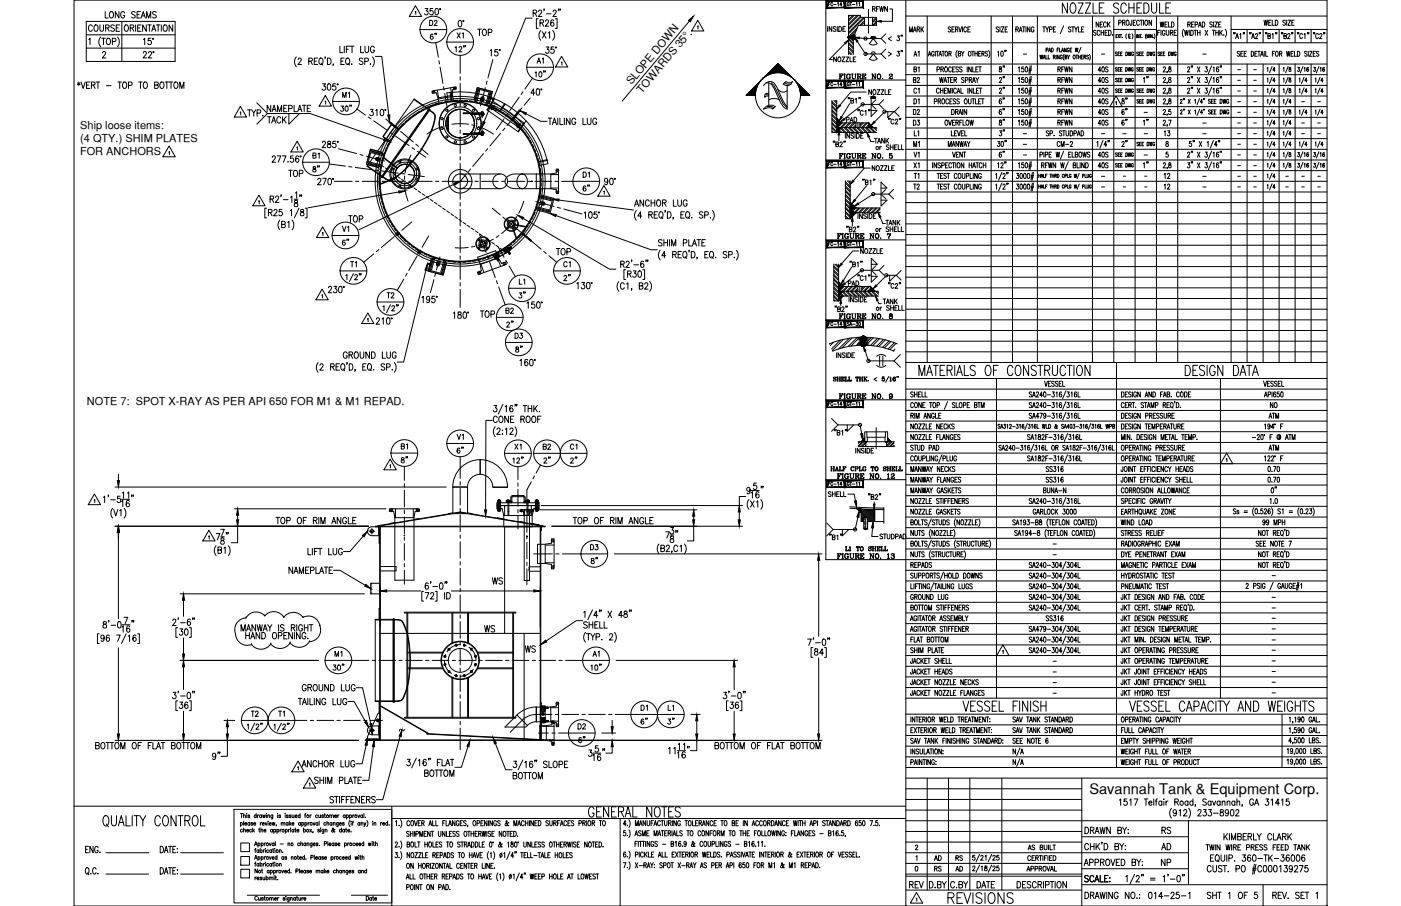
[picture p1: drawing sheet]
<svg xmlns="http://www.w3.org/2000/svg" width="432mm" height="279mm" viewBox="0 0 432 279" stroke-linecap="round" stroke-linejoin="round" font-family="sans-serif">
<defs><g id="words">
<text font-size="13.2" x="234.6" y="34.9">N</text>
<text font-size="6.6" x="291.4" y="279.8">REVISIONS</text>
<g font-size="5.3">
<text x="26.5" y="10.9">COURSE</text>
<text x="146.4" y="12.3">TOP</text>
<text x="81.5" y="39.2">TACK</text>
<text x="88.2" y="55.7">TOP</text>
<text x="106.5" y="69.8">TOP</text>
<text x="172.9" y="87.8">2&quot;</text>
<text x="147.1" y="99.1">TOP</text>
<text x="148.5" y="196.1">WS</text>
<text x="160.9" y="202.5">WS</text>
<text x="64.6" y="235.3">9&quot;</text>
<text x="279.4" y="275.2">REV</text>
</g>
<g font-size="4.9">
<text x="31.4" y="6.7">LONG SEAMS</text>
<text x="131.6" y="9.2">D2</text>
<text x="140.1" y="13.1">X1</text>
<text x="164.7" y="20.8">A1</text>
<text x="306.9" y="23.3">8&quot;</text>
<text x="280.5" y="26.8">B2</text>
<text x="306.9" y="30">2&quot;</text>
<text x="337.6" y="26.8">40S</text>
<text x="355.2" y="26.8" transform="rotate(-90 355.2 26.8)">1&quot;</text>
<text x="104.8" y="31.4">M1</text>
<text x="306.9" y="33.2">6&quot;</text>
<text x="280.5" y="36.7">D2</text>
<text x="280.5" y="39.9">D3</text>
<text x="306.9" y="39.9">8&quot;</text>
<text x="337.6" y="36.7">40S</text>
<text x="337.6" y="39.9">40S</text>
<text x="355.2" y="39.9" transform="rotate(-90 355.2 39.9)">1&quot;</text>
<text x="284.7" y="46.6" transform="rotate(-90 284.7 46.6)">M1</text>
<text x="306.9" y="43">3&quot;</text>
<text x="324.9" y="46.6">CM-2</text>
<text x="99.5" y="50.1" transform="rotate(-90 99.5 50.1)">B1</text>
<text x="306.9" y="49.7">6&quot;</text>
<text x="337.6" y="49.7">40S</text>
<text x="355.2" y="52.9" transform="rotate(-90 355.2 52.9)">1&quot;</text>
<text x="284.7" y="59.6" transform="rotate(-90 284.7 59.6)">T2</text>
<text x="358.1" y="56.4">12</text>
<text x="361.9" y="59.6" transform="rotate(-90 361.9 59.6)">12</text>
<text x="182.7" y="60.3" transform="rotate(-90 182.7 60.3)">6&quot;</text>
<text x="104.8" y="72.7">V1</text>
<text x="107.2" y="83.6">T1</text>
<text x="170.4" y="79.7">TOP</text>
<text x="172.9" y="83.6">C1</text>
<text x="163" y="88.9" transform="rotate(-90 163 88.9)">L1</text>
<text x="118.5" y="93.1">T2</text>
<text x="155.2" y="102">2&quot;</text>
<text x="158" y="109.7">8&quot;</text>
<text x="390.5" y="127">NO</text>
<text x="140.1" y="136.9">V1</text>
<text x="122.8" y="139.7">B1</text>
<text x="157.3" y="143.9">12&quot;</text>
<text x="170.7" y="143.9" transform="rotate(-90 170.7 143.9)">2&quot;</text>
<text x="175" y="143.9">2&quot;</text>
<text x="394.8" y="153.1" transform="rotate(-90 394.8 153.1)">0&quot;</text>
<text x="181.3" y="175">8&quot;</text>
<text x="151" y="181.3">WS</text>
<text x="101.6" y="207.8">30&quot;</text>
<text x="181.3" y="207.8">10&quot;</text>
<text x="92.4" y="214.1">GROUND LUG</text>
<text x="76.6" y="222.2">T2</text>
<text x="88.9" y="222.2" transform="rotate(-90 88.9 222.2)">T1</text>
<text x="177.4" y="226.1">D2</text>
<text x="200.7" y="224.7" transform="rotate(-90 200.7 224.7)">6&quot;</text>
<text x="208.8" y="224.7" transform="rotate(-90 208.8 224.7)">3&quot;</text>
<text x="357" y="263.2">AD</text>
<text x="357.4" y="258.2">RS</text>
<text x="357" y="268.1">NP</text>
</g>
<text font-size="4.5" x="335.7" y="244.9">Savannah Tank &amp; Equipment Corp.</text>
<g font-size="4.4">
<text x="268.1" y="4.6">RFWN</text>
<text x="279.4" y="10.9">MARK</text>
<text x="336.9" y="9.5">NECK</text>
<text x="356.7" y="9.5">WELD</text>
<text x="284.3" y="23.3" transform="rotate(-90 284.3 23.3)">B1</text>
<text x="284.3" y="18.7" transform="rotate(-90 284.3 18.7)">A1</text>
<text x="337.6" y="23.3">40S</text>
<text x="280.8" y="30">C1</text>
<text x="325.3" y="30">RFWN</text>
<text x="337.6" y="30">40S</text>
<text x="280.8" y="33.2">D1</text>
<text x="325.3" y="33.2">RFWN</text>
<text x="337.6" y="33.2">40S</text>
<text x="348.5" y="33.2" transform="rotate(-90 348.5 33.2)">8&quot;</text>
<text x="260" y="38.8">PAD</text>
<text x="348.5" y="39.9" transform="rotate(-90 348.5 39.9)">6&quot;</text>
<text x="280.8" y="43">L1</text>
<text x="348.5" y="46.6" transform="rotate(-90 348.5 46.6)">2&quot;</text>
<text x="358.1" y="43">13</text>
<text x="280.8" y="52.9">X1</text>
<text x="284.3" y="49.7" transform="rotate(-90 284.3 49.7)">V1</text>
<text x="337.6" y="52.9">40S</text>
<text x="178.9" y="55.7">D1</text>
<text x="284.3" y="56.4" transform="rotate(-90 284.3 56.4)">T1</text>
<text x="272" y="70.6">TANK</text>
<text x="260.7" y="89.3">PAD</text>
<text x="271.3" y="94.9">TANK</text>
<text x="155.2" y="97.7">B2</text>
<text x="157.7" y="105.5">D3</text>
<text x="390.2" y="130.2">ATM</text>
<text x="157.7" y="139.7">X1</text>
<text x="166.5" y="139.7">B2</text>
<text x="175" y="139.7">C1</text>
<text x="390.2" y="140.1">ATM</text>
<text x="181" y="170.7">D3</text>
<text x="102.3" y="203.6">M1</text>
<text x="182" y="203.6">A1</text>
<text x="196.8" y="220.1">D1</text>
<text x="205" y="220.1">L1</text>
<text x="287.2" y="269.9">RS</text>
<text x="287.2" y="266.7">AD</text>
<text x="293.9" y="269.9">AD</text>
<text x="293.9" y="266.7">RS</text>
</g>
<text font-size="3.5" x="122.4" y="226.8">~</text>
<g font-size="3.4">
<text x="194.6" y="26.3" transform="rotate(-50 194.6 26.3)">SLOPE DOWN</text>
<text x="197.9" y="28.9" transform="rotate(-50 197.9 28.9)">TOWARDS 35°.</text>
<text x="24.7" y="39.9">Ship loose items:</text>
<text x="24.7" y="47.8">FOR ANCHORS</text>
<text x="24.7" y="43.7">(4 QTY.) SHIM PLATES</text>
<text x="26.8" y="125">NOTE 7: SPOT X-RAY AS PER API 650 FOR M1 &amp; M1 REPAD.</text>
</g>
<g font-size="2.6">
<text x="314.3" y="18">-</text>
<text x="338.7" y="18">-</text>
<text x="369.7" y="18">-</text>
<text x="380.6" y="22.6">-</text>
<text x="385.6" y="22.6">-</text>
<text x="380.6" y="26.1">-</text>
<text x="380.6" y="29.3">-</text>
<text x="385.6" y="26.1">-</text>
<text x="385.6" y="29.3">-</text>
<text x="351.7" y="36">-</text>
<text x="380.6" y="32.5">-</text>
<text x="380.6" y="36">-</text>
<text x="385.6" y="32.5">-</text>
<text x="385.6" y="36">-</text>
<text x="400.4" y="32.5">-</text>
<text x="405.3" y="32.5">-</text>
<text x="369.7" y="39.2">-</text>
<text x="380.6" y="39.2">-</text>
<text x="385.6" y="39.2">-</text>
<text x="400.4" y="39.2">-</text>
<text x="405.3" y="39.2">-</text>
<text x="314.3" y="42.3">-</text>
<text x="314.3" y="45.9">-</text>
<text x="338.7" y="42.3">-</text>
<text x="345" y="42.3">-</text>
<text x="351.7" y="42.3">-</text>
<text x="369.7" y="42.3">-</text>
<text x="380.6" y="42.3">-</text>
<text x="380.6" y="45.9">-</text>
<text x="385.6" y="42.3">-</text>
<text x="385.6" y="45.9">-</text>
<text x="400.4" y="42.3">-</text>
<text x="405.3" y="42.3">-</text>
<text x="314.3" y="49">-</text>
<text x="351.7" y="49">-</text>
<text x="380.6" y="49">-</text>
<text x="380.6" y="52.2">-</text>
<text x="385.6" y="49">-</text>
<text x="385.6" y="52.2">-</text>
<text x="338.7" y="55.7">-</text>
<text x="338.7" y="58.9">-</text>
<text x="345.4" y="55.7">-</text>
<text x="345.4" y="58.9">-</text>
<text x="352.1" y="55.7">-</text>
<text x="352.1" y="58.9">-</text>
<text x="369.7" y="55.7">-</text>
<text x="369.7" y="58.9">-</text>
<text x="380.6" y="55.7">-</text>
<text x="380.6" y="58.9">-</text>
<text x="385.6" y="55.7">-</text>
<text x="385.6" y="58.9">-</text>
<text x="395.5" y="55.7">-</text>
<text x="395.5" y="58.9">-</text>
<text x="400.4" y="55.7">-</text>
<text x="400.4" y="58.9">-</text>
<text x="405.3" y="55.7">-</text>
<text x="405.3" y="58.9">-</text>
<text x="323.5" y="172.2">-</text>
<text x="323.5" y="169">-</text>
<text x="391.2" y="178.9">-</text>
<text x="391.2" y="185.6">-</text>
<text x="391.2" y="191.9">-</text>
<text x="391.2" y="188.7">-</text>
<text x="391.2" y="195.1">-</text>
<text x="391.2" y="201.8">-</text>
<text x="391.2" y="198.6">-</text>
<text x="323.5" y="205.3">-</text>
<text x="323.5" y="208.5">-</text>
<text x="391.2" y="205">-</text>
<text x="391.2" y="208.5">-</text>
<text x="323.5" y="211.7">-</text>
<text x="323.5" y="214.8">-</text>
<text x="391.2" y="214.8">-</text>
<text x="391.2" y="211.7">-</text>
</g>
</g></defs>
<!-- layer: 2X2X14 -->
<g fill="none" stroke="#000" stroke-width=".31">
<path d="M123.4 39.1l-.7 .8M124.4 38l-.7 .7M125.6 37l-.8 .6M126.8 36l-.8 .6M128 35.1l-.8 .6M129.3 34.3l-.8 .5M130.7 33.6l-.9 .4M132.1 32.9l-.9 .4M133.5 32.4l-.9 .3M135 31.9l-1 .3M136.5 31.5l-1 .3M138 31.2l-1 .2"/>
<path d="M139.5 31.1l-1 .1M141.1 31h-1.1M141.6 30.9l1 .1M143.1 31l1 .1M144.7 31.1l1 .1M146.2 31.3l1 .2M147.7 31.6l1 .3M149.2 32l.9 .4M150.6 32.5l1 .4M152 33.1l1 .4M153.4 33.8l.9 .5M154.8 34.5l.8 .6"/>
<path d="M156.1 35.4l.8 .6M157.3 36.3l.8 .7M158.5 37.3l.7 .7M159.6 38.4l.7 .7M160.7 39.5l.6 .8M116.8 55.9l.1 1.1M116.9 54.4v1M116.9 57.5l.1 1M117.1 52.9l-.2 1M117.1 59l.1 1M117.3 51.4l-.2 1M117.6 49.8l-.2 1"/>
<path d="M118 48.4l-.2 .9M118.5 46.9l-.3 1M119.1 45.5l-.4 .9M119.8 44.1l-.4 .9M120.6 42.8l-.5 .9M121.5 41.5l-.6 .9M122.4 40.3l-.6 .8M161.6 40.7l.6 .8M162.5 41.9l.6 .9M163.4 43.2l.5 .9M164.1 44.6l.4 .9M164.8 46l.3 .9"/>
<path d="M165.3 47.4l.4 .9M165.8 48.8l.3 1M166.2 50.3l.2 1M166.5 51.8l.1 1.1M166.6 59.5l-.2 1M166.7 53.4l.1 1M166.8 58l-.2 1M166.8 56.4v1M166.8 54.9v1M117.3 60.5l.2 1M117.6 62l.3 1M118 63.5l.4 1"/>
<path d="M118.6 65l.3 .9M119.1 66.4l.5 .9M119.8 67.8l.5 .9M120.6 69.1l.6 .9M121.5 70.4l.6 .8M122.4 71.6l.6 .8M123.4 72.8l.7 .7M124.5 73.9l.7 .7M125.6 74.9l.8 .7M126.8 75.9l.8 .6M128.1 76.8l.8 .5M129.3 77.6l1 .5"/>
<path d="M130.7 78.3l1 .4M132.1 79l1 .3M133.6 79.5l.9 .3M135 80l1 .2M149.7 79.7l-1 .2M151.1 79.1l-.9 .4M152.5 78.5l-.9 .4M153.9 77.8l-.9 .5M155.2 77l-.9 .6M156.5 76.2l-.8 .6M157.7 75.2l-.8 .7M158.9 74.2l-.8 .7"/>
<path d="M160 73.1l-.7 .8M161 72l-.7 .7M161.9 70.8l-.6 .8M162.8 69.5l-.6 .8M163.6 68.2l-.5 .9M164.3 66.8l-.4 .9M165 65.4l-.5 1M165.5 64l-.4 .9M165.9 62.5l-.2 1M166.3 61l-.2 1M136.5 80.3l1 .2M138 80.6l1 .2"/>
<path d="M139.6 80.8l1 .1M141.1 80.9h1M143.7 80.9h-1.1M145.2 80.7l-1 .1M146.7 80.4l-1 .2M148.2 80.1l-1 .2M116.8 162.6l-1.2-.3h52.4l-1.2 .3M117 162.3v1.4l-.2-1.1M166.7 162.3v1.4l.1-1.1"/>
<circle cx="141.8" cy="55.9" r="26.2"/>
</g>
<!-- layer: SHOP TAG -->
<path d="M279.2 279.4h.1M409 279.4h.1" fill="none" stroke="#000" stroke-width=".31"/>
<!-- layer: DIM -->
<g fill="#000" stroke="#000" stroke-width=".31">
<path d="M212.2 6.3l1.5-1.3-1 1.7zM119.5 35.5l.6-.1v2zM148.9 37.4l.6 .3-1 1.7zM160.3 34.2l1.9 .6-.3 .5zM118.5 42.8l1.7 .9-1.9-.3zM122.9 58.9h2l-1.9 .6zM139.9 56.5l1.9-.6-1.6 1.2zM159.6 66.4l1.8 .7-.3 .5zM169.5 65.8l2 .4-.3 .6zM170.3 61.4h2l-.1 .6zM131.7 81.4l-.1 2-.6-.2zM36.2 148.2h.6l-.3 2z"/>
<path d="M73.2 156.9l.4 2h-.7zM149.4 157.2h.6l-.3 2zM213.8 157.2l.3 2h-.6zM227.9 155.9l.3 2h-.7zM36.5 162.3l.3 2h-.6zM72.9 160.3h.7l-.4 2zM111.7 165.1l1.6-1.3-1.1 1.7zM213.5 160.3h.6l-.3 2zM227.5 160.3h.7l-.3 2zM252.3 170.8l.3 2h-.6zM56.6 183.1l.3 2h-.7zM112.8 180.2l1.5 1.3-1.9-.7z"/>
<path d="M117.2 182.2l2-.3v.7zM164.5 181.9l2 .3-2 .4zM166.7 198.8l1.4-1.4 .4 .6zM56.2 201.7h.7l-.3 2zM56.6 203.7l.3 2h-.7zM226.3 203.7l.3 2h-.6zM36.2 226.4h.6l-.3 1.9zM56.2 226.4h.7l-.3 1.9zM70.1 222.2l.3 1.9h-.7zM69.7 226.4h.7l-.3 1.9zM113.3 227.9l-.1 1.9-.7-.1zM112.4 222.7l.6-.3 .6 1.9z"/>
<path d="M114 223.3l.6-.2 .1 2zM115.3 228.3l.1 2-.6-.1zM144.8 228.3l-.3 2-.6-.2zM152 227.4l1 1.8-.6 .2zM188.4 224.1h.6l-.3 2zM188.7 228.3l.3 2h-.6zM214.8 220.3l.3 2h-.7zM214.4 226.4h.7l-.3 1.9zM226 226.4h.6l-.3 1.9zM252 226.4h.6l-.3 1.9z"/>
</g>
<g fill="none" stroke="#000" stroke-width=".31">
<path d="M26.6 6.6h27.4v12.3h-27.4zM26.6 10.7h27.4M26.6 14.8h27.4M27.3 12.2l.4-.4v2M31 11.4a2.24 2.24 0 0 0 0 3M31.6 16.4l.2-.4 .4-.1 .4 .6-1.1 1.4h1.1M31.9 11.8v2M33.1 11.9l.2-.1a1 1 0 0 1 .8 1 1 1 0 0 1-.8 1 1.28 1.28 0 0 1-.2-1.9zM34.6 12.8l1.1-.2-.1-.7-1-.1v2M36.2 11.4a2.3 2.3 0 0 1 0 3M37.5 6.6v12.3M40.1 8.6l1-.1 .1-.6-1.1-.2v2"/>
<path d="M40.7 8.6l.6 1.1M41.8 7.7v2M42.4 8.6h.7M43.5 7.7h-1.1v2h1.1M44.2 16.4l.1-.4 .5-.1 .3 .6-1 1.4h1.1M44.2 12.2l.4-.4v2M45.1 7.7v2l-1.1-2v2M45.8 16.4l.1-.4 .5-.1 .3 .6-1 1.4h1.1M46 7.7v2M46.5 11.8h-.8l-.1 .8a.61 .61 0 0 1 .9 0 .61 .61 0 0 1 0 .9 .61 .61 0 0 1-.9-.1M46.8 9.7l.6-2 .6 2M47 9h.8"/>
<path d="M48.7 7.7v2M49.7 7.7v2M50.6 7.8l.2-.1a1 1 0 0 1 .8 1 1 1 0 0 1-.8 1 1.26 1.26 0 0 1-.2-1.9zM53.2 7.7v2l-1.1-2v2M91.3 17.5a2.3 2.3 0 0 0 0 3.1M91.9 18.4l.3-.5h.3l.4 .4-.3 .6-.8 1h1.1M95.2 18.9l.9-.1v-.8l-.9-.1v2M95.7 18.9l.6 1M96.9 18.9h.6M97.9 17.9h-1v2h1M98.6 18l.2-.1a1.01 1.01 0 0 1 .8 1 1.01 1.01 0 0 1-.8 1 1.24 1.24 0 0 1-.2-1.9zM99 19.5l.5 .6"/>
<path d="M100.3 17.6h-.2h.2l-.2 .5M100.9 17.9a1.01 1.01 0 0 1 1.2 1 1.01 1.01 0 0 1-1.2 1zM102.8 19.8h-.2h.2l-.2 .5M104.8 14.2v2h.9M105.1 18.9h.6M106.1 17.9h-1v2h1M106.1 14.2v2M106.7 15.2h.7M106.8 18l.2-.1a1.02 1.02 0 0 1 .8 1 1.02 1.02 0 0 1-.8 1 1.27 1.27 0 0 1-.2-1.9zM107.2 19.5l.5 .6M107.8 14.2h-1.1v2M108 14.2h1.1"/>
<path d="M108.4 19.7v.2zM108.5 14.2v2M111.1 14.2v2h1M111.9 18.2l-.4-.3-.6 .1-.1 .6 .9 .5 .2 .5-.4 .3-.8-.3M112.4 18.9h1l.1-.8-1.1-.2v2M112.5 14.2v1.5l.5 .5 .5-.3 .1-1.7M114.2 19.7v.2zM114.8 17.5a2.24 2.24 0 0 1 0 3.1M115.4 14.7a.62 .62 0 0 0-.8-.4 .62 .62 0 0 0-.4 .7v.5a.62 .62 0 0 0 .6 .7 .62 .62 0 0 0 .6-.7h-.4M115.7 17.4h2l2.1 18.1M129.5 9.1h8.2M131 2.6h.9l-.5 .8a.6 .6 0 0 1 .5 .9 .6 .6 0 0 1-1-.1"/>
<path d="M133.4 2.6h-.8l-.1 .9a.61 .61 0 0 1 .9 0 .61 .61 0 0 1-.1 .9 .61 .61 0 0 1-.9-.2M133.5 10.8l-.1-.2a.78 .78 0 0 0-.9 .6 .78 .78 0 0 0 .5 .9 .47 .47 0 0 0 .6-.4 .47 .47 0 0 0-.4-.5 .47 .47 0 0 0-.6 .4M134.3 2.7l.2-.1a1.06 1.06 0 0 1 .7 1 1.06 1.06 0 0 1-.7 1l-.5-.9zM137.7 13h8.2M140.3 14.7l.3-.3v1.6M141.5 6.4l.3-.1a1.14 1.14 0 0 1-.1 2l-.4-.4-.1-.4zM141.5 14.8l.1-.3 .4-.1 .3 .4-.9 1.2h1M151 15.6l.4-.3v2M153.4 15.3h-.8l-.1 .8a.61 .61 0 0 1 .9 0 .61 .61 0 0 1-.1 .9 .61 .61 0 0 1-.9-.1M164 5.6h-2l-12.8 32M164.3 4.1l1-.1 .1-.7-1.1-.2v2M164.9 4.1l.5 1"/>
<path d="M165.9 5.8h-.6v3h.6M166 3.6l.3-.5h.3l.4 .4-1.1 1.6h1.1M166.4 7.1l1-.1 .1-.7-1.1-.2v2M166.7 9.4a2.3 2.3 0 0 0 0 3M167 7.1l.6 1M167.2 9.8l1.1 2M167.7 2.8l-.1 .5M168.1 6.6l.3-.5h.3l.4 .4-1.1 1.6h1.1M168.3 14.5h.9l-.5 .7a.6 .6 0 0 1 .5 .9 .6 .6 0 0 1-1.1 0M168.3 9.8l-1.1 2M168.4 4.3h1.4M169 10.2l.4-.4v2"/>
<path d="M170.3 9.4a2.3 2.3 0 0 1 0 3M170.5 3.6l.3-.5h.3l.3 .4-.2 .6-.8 1h1.1M170.7 6.4l-.4-.3a1.11 1.11 0 0 0 0 2 .55 .55 0 0 0 .5-.5 .55 .55 0 0 0-.5-.6 .55 .55 0 0 0-.6 .4M170.7 14.5h-.8l-.1 .8a.61 .61 0 0 1 .9 0 .61 .61 0 0 1-.1 .9 .61 .61 0 0 1-.9-.1M171.2 5.8h.5v3h-.5M172.2 2.8h-.1h.1l-.1 .5M172.7 2.8l-.1 .5M212.5 6.5l-20.7 24.7M239.7 19.7h.2M23.9 25.6l.8 .5M24.3 25.3v1.1M24.7 25.6l-.8 .5"/>
<path d="M25 25.3l.6 2 .7-2M26.7 26.2h.6M27.7 25.3h-1v2h1M28.2 26.2l.9-.1 .1-.6-1-.2v2M28.7 26.2l.6 1.1M29.6 25.3h1.1M30.2 25.3v2M32.8 26.4h1.4M36.3 25.3h1.1M36.9 25.3v2M38.1 25.4a.98 .98 0 0 1 1 .7 .98 .98 0 0 1-.5 1.2 1.06 1.06 0 0 1-.9-.8 1.06 1.06 0 0 1 .4-1.1zM39.6 26.3l1-.1 .1-.2-.1-.6-1-.1v2"/>
<path d="M42.7 25.3h1.1M43.3 25.3v2M44.5 25.4l.1-.1a1 1 0 0 1 .8 1 1 1 0 0 1-.8 1 1.26 1.26 0 0 1-.1-1.9zM47.7 26.2l.9-.1 .1-.6-1-.2v2l1-.2 .1-.5-.4-.4M49.6 25.4a.98 .98 0 0 1 1 .7 .98 .98 0 0 1-.5 1.2 1.06 1.06 0 0 1-.9-.8 1.06 1.06 0 0 1 .4-1.1zM50.9 25.3h1.1M51.4 25.3v2M52.1 25.3h1.2M52.7 25.3v2M53.9 25.4l.2-.1a1 1 0 0 1 .8 1 1 1 0 0 1-.8 1 1.26 1.26 0 0 1-.2-1.9zM55.4 27.3v-2l.6 2 .7-2v2M76.3 33.9h1.1"/>
<path d="M76.9 33.9v1.9M77.6 33.9l.6 .9v1M78.8 33.9l-.6 .9M79.2 38.3l3.2-3.3h13.2l22.8 8.1M79.2 31.7l3.2 3.3M79.2 34.9l1-.1 .2-.3-.2-.5-1-.1v1.9M83.4 32.5v1.9l-1.1-1.9v1.9M83.8 34.4l.7-1.9 .6 1.9M85.5 34.4v-1.9l.7 1.9 .6-1.9v1.9M88.5 32.5h-1.1v1.9M89 33.5l.9-.1 .1-.7-1-.2v1.9M89 35v3.3l3.3-3.3"/>
<path d="M90.6 32.5v1.9h1M91.8 34.4l.6-1.9 .6 1.9M92 33.8h.8M93.2 32.5h1.1M93.7 32.5v1.9M94.7 33.4h.6M95.7 32.5h-1v1.9h1M99.4 25.8h.9l-.5 .8a.6 .6 0 0 1 .5 .9 .6 .6 0 0 1-1-.1M101.1 25.9l.4-.1a1.14 1.14 0 0 1-.2 2l-.4-.4v-.4zM102.6 31.3h8.2M103.4 25.8h-.8l-.1 .9a.61 .61 0 0 1 .9 0 .61 .61 0 0 1 0 .9 .61 .61 0 0 1-.9-.2M105.1 32.7h.8l-.4 .6a.51 .51 0 0 1 .3 .8 .51 .51 0 0 1-.8-.1"/>
<path d="M106.6 32.8a.78 .78 0 0 1 .8 .6 .78 .78 0 0 1-.5 .9l-.5-.3zM114.1 33.7h.9l-.5 .8a.6 .6 0 0 1 .5 .9 .6 .6 0 0 1-1-.1M115.8 34.1l.4-.4v2M117.4 33.8l.2-.1a1.07 1.07 0 0 1 .7 1 1.07 1.07 0 0 1-.7 1 1.34 1.34 0 0 1-.2-1.9zM151.2 33.2l.8 .6M159.2 38.8l.8 .6M162.1 35.1l4.6 2.3h1.9M162.4 20.7h8.2M164.8 28.7h-1.2l.8-1.3v2M164.9 22.5l.3-.4v1.6M165.5 27.5l.4-.1a1.15 1.15 0 0 1-.2 2l-.4-.4-.1-.5zM166.3 22.2l.2-.1a.86 .86 0 0 1 .5 .8 .86 .86 0 0 1-.5 .8l-.4-.6z"/>
<path d="M169 36.4h1.1M169.5 36.4v2M170.2 38.4l.7-2 .6 2M170.5 37.8h.8M171.9 36.4v2M172.6 36.4v2h.9M173.9 36.4v2M175.7 36.4v2l-1.1-2v2M177.4 36.9a.62 .62 0 0 0-.7-.5 .62 .62 0 0 0-.5 .8v.5a.62 .62 0 0 0 .6 .7 .62 .62 0 0 0 .6-.7h-.4M179.7 36.4v2h.9M181 36.4v1.4l.5 .6 .6-.3v-1.7M183.9 36.9a.61 .61 0 0 0-.7-.5 .61 .61 0 0 0-.5 .8v.5a.61 .61 0 0 0 .6 .7 .61 .61 0 0 0 .6-.7h-.4"/>
<path d="M230 29.4h2.8h-2.9l9.9-9.8 9.8 9.8h-2.9M83.9 48.6l.3-.5h.4l.3 .4-1.1 1.5h1.1M85.4 48.1h1.2l-.9 1.9M87 48.1h1.1l-.7 1.9M90.4 48.1h-.8l-.1 .8a.61 .61 0 0 1 .9 0 .61 .61 0 0 1-.1 .9 .61 .61 0 0 1-.9-.1M91 59.5l.4-.4v2M92.1 48.4l-.4-.3a1.11 1.11 0 0 0 0 1.9 .55 .55 0 0 0 .5-.5 .55 .55 0 0 0-.5-.6 .55 .55 0 0 0-.6 .5M93.3 50h8.2M96.6 51.5v.5a.65 .65 0 0 1 .6 .2 .65 .65 0 0 1 0 .8h-.4a.53 .53 0 0 1-.4-.6 .53 .53 0 0 1 .7-.4l.1-.5zM97.9 55.5l.4-.5h.3l.3 .4-.2 .6-.8 1h1.1M99.4 44l.1-.3 .5-.1 .3 .5-1 1.4h1.1M99.4 55h1.2l-.8 2"/>
<path d="M101 43.7v.5a.72 .72 0 0 1 .9 .4 .72 .72 0 0 1-.3 .9 .63 .63 0 0 1-.8-.6 .63 .63 0 0 1 .9-.6l.2-.3-.1-.3zM101.3 55.1l.2-.1a1.08 1.08 0 0 1 .7 1 1.08 1.08 0 0 1-.7 1 1.43 1.43 0 0 1-.2-1.9zM103.4 43.6h-.8v.8a.61 .61 0 0 1 .8 0 .61 .61 0 0 1 0 .9 .61 .61 0 0 1-.9-.1M117.2 56.7l4.8-2 .1 .2-4.8 2zM118.4 48.6l4.1 3.2-.1 .1-4.1-3.2zM123 59.2l-28 4.9M140.1 56.8l-29.5 14.1M176.6 55.9h8.2M187.3 55.6l-.2 .5a.55 .55 0 0 1-.7-.2 .55 .55 0 0 1 .1-.7 .55 .55 0 0 1 .7 .1l.1 .3a.96 .96 0 0 1-.6 1.4l-.3-.3M188.1 55.1l.3-.1a1.09 1.09 0 0 1 .6 1 1.09 1.09 0 0 1-.6 1 1.43 1.43 0 0 1-.3-1.9zM82.2 64.2h-.6v3h.6M82.7 65.5l1-.1 .1-.6-1.1-.2v1.9"/>
<path d="M83.2 61.4l1-.1v-.8h-1v1.9M83.3 65.5l.6 1M83.8 61.4l.6 1M84.4 65l.2-.3 .4-.1 .4 .6-1.1 1.3h1.1M84.9 60.9l.2-.4h.5l.3 .5-1 1.4h1.1M86.3 67.9a2.24 2.24 0 0 0 0 3M86.7 60.2h-.2h.2l-.2 .4M86.8 69.2l1-.1v-.7l-1-.2v2l1-.2 .1-.4-.4-.4M86.9 64.6h-.8l-.1 .8a.62 .62 0 0 1 .9 0 .62 .62 0 0 1-.1 .9 .62 .62 0 0 1-.9-.1M87.3 61.6h1.5M88.6 68.6l.4-.4v2M89.5 65l.4-.4v1.9"/>
<path d="M89.6 60.8l.4-.3v1.9M90 67.9a2.31 2.31 0 0 1 0 3M90.7 61.4h1.1M90.8 61.9v.5a.72 .72 0 0 1 .9 .4 .72 .72 0 0 1-.3 .9 .63 .63 0 0 1-.8-.6 .63 .63 0 0 1 .9-.6l.2-.3-.1-.3zM92.2 64.2l-1.5 3M92.5 60.2h-.1h.1l-.1 .4M92.7 64.7v.5a.72 .72 0 0 1 .9 .4 .72 .72 0 0 1-.3 .9 .63 .63 0 0 1-.8-.6 .63 .63 0 0 1 .8-.6l.3-.3-.1-.3zM93 60.2l-.2 .4M94.1 64.2h.5v3h-.5M102.4 72.6h8.2M106.4 74.3l-.1-.2a.78 .78 0 0 0-.9 .6 .78 .78 0 0 0 .6 .9 .47 .47 0 0 0 .5-.4 .47 .47 0 0 0-.4-.5 .47 .47 0 0 0-.6 .4M161.2 67.4l26.7 15.6h1.9"/>
<path d="M171.4 66.5l29.2 10.5h2M172.3 61.7l22.9 3.1M180 65.7l.4-.4v2M181.6 65.4l.4-.1a1.14 1.14 0 0 1-.1 2l-.3-.1-.2-.7zM184 65.3h-.8l-.1 .9a.61 .61 0 0 1 .9 0 .61 .61 0 0 1-.1 .9 .61 .61 0 0 1-.9-.2M195.6 63.6l.6-2 .7 2M195.8 62.9h.8M196.1 64.9a2.24 2.24 0 0 0 0 3M197.8 66.6h-1.2l.8-1.3v2M198.4 61.6v2l-1.1-2v2M200 66.2l.9-.1 .1-.6-1-.2v2M200.1 62.1a.61 .61 0 0 0-.7-.5 .61 .61 0 0 0-.5 .8v.4a.61 .61 0 0 0 .5 .8 .61 .61 0 0 0 .7-.5"/>
<path d="M200.5 66.2l.6 1.1M200.7 61.6v2M200.7 62.6h1.1M201.6 66.2h.7M201.8 61.6v2M202.7 61.7l.1-.1a1 1 0 0 1 .9 1 1 1 0 0 1-.9 1 1.27 1.27 0 0 1-.1-1.9zM202.7 65.3h-1.1v2h1.1M203.4 65.4l.2-.1a1 1 0 0 1 .8 1 1 1 0 0 1-.8 1 1.27 1.27 0 0 1-.2-1.9zM203.5 77.2a2.3 2.3 0 0 0 0 3M203.8 66.9l.5 .6M204 74.2l-.4-.3-.7 .3 .2 .4 .9 .5v.5l-.4 .3-.7-.3M204.2 62.6l.9-.1 .1-.7-1-.2v2"/>
<path d="M204.6 73.9v2M204.6 74.8h1.1M204.7 62.6l.6 1M205.1 65l-.2 .5M205.2 78.9h-1.2l.8-1.3v1.9M205.7 65.3a1 1 0 0 1 1.1 1 1 1 0 0 1-1.1 1zM205.7 73.9v2M206.4 73.9v2M207 75.9v-2l.6 2 .7-2v2M207.3 78.5l1-.1 .1-.7-1.1-.1v1.9M207.5 61.6v2h1M207.5 67.2l-.1 .4"/>
<path d="M207.9 78.5l.5 1M208.9 61.6v1.4l.5 .6 .5-.3 .1-1.7M209 78.5h.6M209.8 66.2h.7M210 77.6h-1v1.9h1M210.6 74.9l1-.1v-.8l-1-.1v2M210.8 77.6h.1a1 1 0 0 1 .8 .9 1 1 0 0 1-.8 1 1.26 1.26 0 0 1-.1-1.9zM210.9 65.3h-1.1v2h1.1M211.2 79.1l.4 .6M211.6 65.4l.2-.1a1 1 0 0 1 .8 1 1 1 0 0 1-.8 1 1.27 1.27 0 0 1-.2-1.9zM211.8 62.1a.62 .62 0 0 0-.8-.5 .62 .62 0 0 0-.4 .8v.4a.62 .62 0 0 0 .6 .8 .62 .62 0 0 0 .6-.8h-.4M212 66.9l.5 .6"/>
<path d="M212.3 73.9v2h.9M212.4 77.3l-.1 .4M213.1 77.6a1 1 0 0 1 1.1 .9 1 1 0 0 1-1.1 1zM213.1 67.2h.2zM213.4 75.9l.6-2 .7 2M213.6 75.2h.8M214.8 73.9h1.1M214.9 79.4l-.1 .5M215.4 73.9v2M216.3 74.8h.7M216.6 65.6l-.4-.3-.7 .3 .2 .4 .9 .5-.1 .7-.6 .1-.4-.3M217.2 66.3l1-.1v-.8l-1-.1v2"/>
<path d="M217.2 78.5h.7M217.4 73.9h-1.1v2h1.1M218.3 77.6h-1.1v1.9h1.1M218.9 67.1v.2zM219 77.6h.1a1 1 0 0 1 .9 .9 1 1 0 0 1-.9 1 1.24 1.24 0 0 1-.1-1.9zM219.4 79.1l.5 .6M219.6 64.9a2.3 2.3 0 0 1 0 3M220.6 79.3v.2zM224 77.8l-.4-.2-.7 .2 .2 .5 .8 .4v.7l-.6 .1-.4-.3M224.6 78.6l.9-.1v-.9h-.9v1.9M226.3 79.3v.2zM227 77.2a2.3 2.3 0 0 1 0 3"/>
<path d="M101.2 88.8l.3-.5 .5 .1 .2 .3-1 1.6h1.1M102.9 88.3h.9l-.5 .7a.6 .6 0 0 1 .5 1 .6 .6 0 0 1-1.1-.1M104.6 88.4h.6l.2 .3v1.2l-.4 .4-.6-.4-.1-.7zM104.8 83.5h8.3M106.6 85l.3-.3v1.6M108.9 84.4l-1.2 2.4M109.3 85.1l.3-.4 .6 .3-.9 1.3h.9M116 98.5l.3-.5 .5 .1 .1 .3-1 1.6h1.1M116.2 93.1h8.3M117.8 98.4l.3-.4v2M118 94.6l.4-.3v1.6M119.3 98.1h.7l.1 .3v1.2l-.4 .4-.5-.4z"/>
<path d="M120.4 94l-1.3 2.4M120.8 94.7l.3-.4 .5 .3-.9 1.3h1M130 91.7l.5-.3v1.9M131.3 83.3l-6.9 28.4h-2M132.4 92a.56 .56 0 0 1-.9 .4 .56 .56 0 0 1 .2-.9l.2-.1a1.1 1.1 0 0 1 .6 1 1.1 1.1 0 0 1-.7 .9l-.3-.3M134 91.4h-.8l-.1 .8a.62 .62 0 0 1 .9 0 .62 .62 0 0 1-.1 .9 .62 .62 0 0 1-.9-.1M139.7 96.6l.4-.4v2M141.2 96.3v.6a.8 .8 0 0 1 .9 .3 .8 .8 0 0 1-.1 .9 .65 .65 0 0 1-1-.4 .65 .65 0 0 1 .9-.8l.2-.2-.1-.4zM142.9 96.3l.3-.1a1.06 1.06 0 0 1 .6 1 1.06 1.06 0 0 1-.6 1l-.3-.1-.2-.8zM153 97.9h8.2M156.8 88.9h8.2M160 90.3h.8l-.4 .6a.51 .51 0 0 1 .4 .8 .51 .51 0 0 1-.9-.1"/>
<path d="M162.4 93.5l.4-.4v2M164.7 93.1h-.8v.8a.62 .62 0 0 1 .9 0 .62 .62 0 0 1-.1 .9 .62 .62 0 0 1-.9-.1M165.6 93.2l.4-.1a1.15 1.15 0 0 1-.2 2 1.43 1.43 0 0 1-.2-1.9zM170.6 83.5h8.3M179.3 87.1h.9l-.5 .7a.6 .6 0 0 1 .5 1 .6 .6 0 0 1-1-.1M181 87.2h.6l.2 .3v1.2l-.4 .4-.4-.1-.2-.3-.1-.8zM190.7 86.8a2.3 2.3 0 0 0 0 3M191.3 81.5l1-.1v-.7l-1-.2v2M191.9 81.5l.5 1M192.4 87.7a.61 .61 0 0 0-.7-.5 .61 .61 0 0 0-.5 .7v.5a.61 .61 0 0 0 .5 .8 .61 .61 0 0 0 .7-.5M192.8 83.2h-.5v3h.5M193 81l.3-.5 .5 .1 .1 .3-.2 .7-.8 .9h1.1"/>
<path d="M193.1 87.6l.4-.4v2M193.4 84.5l1-.1 .1-.7-1.1-.2v2M194 84.5l.5 1M194.7 80.2h-.1h.1l-.1 .5M194.7 89.1h-.1h.1l-.1 .5M195.2 83.5h.8l-.4 .8a.6 .6 0 0 1 .5 .9 .6 .6 0 0 1-1.1-.1M195.4 81.7h1.4M196.9 83.6l.4-.1a1.15 1.15 0 0 1-.2 2l-.4-.4-.1-.4zM197 88.1h1l.1-.7-1.1-.2v2l1.1-.2 .1-.5-.4-.4M198.1 83.2h.6v3h-.6M198.4 80.8l-.5-.3a1.13 1.13 0 0 0 .1 2 .59 .59 0 0 0 .5-.7 .59 .59 0 0 0-.8-.4l-.3 .5M198.7 87.7l.3-.5 .5 .1 .2 .3-1.1 1.6h1.1"/>
<path d="M199.2 80.2h-.2h.2l-.2 .5M199.7 80.2h-.2h.2l-.2 .5M200.2 86.8a2.3 2.3 0 0 1 0 3M98.1 111.8a2.3 2.3 0 0 0 0 3M98.6 112.6l.4-.4 .4 .1 .2 .3-1 1.6h1.1M101.9 113.1l.9-.1 .1-.6-1-.2v2M102.4 113.1l.6 1.1M103.6 113.1h.6M104.6 112.2h-1v2h1M105.3 112.3l.2-.1a1 1 0 0 1 .8 1 1 1 0 0 1-.8 1 1.27 1.27 0 0 1-.2-1.9zM105.7 113.8l.5 .5M107 109a.61 .61 0 0 0-.7-.5 .61 .61 0 0 0-.5 .8v.4a.61 .61 0 0 0 .6 .8 .61 .61 0 0 0 .6-.8h-.4"/>
<path d="M107 111.9l-.2 .5M107.6 109.5l.9-.1 .1-.7-1-.2v2M107.7 112.2a.99 .99 0 0 1 1.1 1 .99 .99 0 0 1-1.1 1zM108.1 109.5l.6 1M109.5 108.6l.1-.1a1 1 0 0 1 .9 1 1 1 0 0 1-.9 1 1.27 1.27 0 0 1-.1-1.9zM109.5 114.1l-.2 .4M111 108.5v1.4l.5 .6 .5-.3 .1-1.7M111.8 113.1h.6M112.8 112.2h-1v2h1M113.6 112.3l.1-.1a1 1 0 0 1 .8 1 1 1 0 0 1-.8 1 1.29 1.29 0 0 1-.1-1.9zM113.9 108.5v2l-1.1-2v2M114 113.8l.4 .5"/>
<path d="M114.5 108.5a1 1 0 0 1 1.2 1 1 1 0 0 1-1.2 1zM115.1 114v.2zM117.9 108.5v2h.9M118.6 112.5l-.4-.3-.7 .3 .1 .4 .9 .5-.1 .7-.5 .1-.4-.3M119.1 113.2l1-.1v-.8l-1-.1v2M119.2 108.5v1.4l.5 .6 .5-.3 .1-1.7M120.9 114v.2zM121.5 111.8a2.3 2.3 0 0 1 0 3M122.1 109a.61 .61 0 0 0-.7-.5 .61 .61 0 0 0-.5 .8v.4a.61 .61 0 0 0 .6 .8 .61 .61 0 0 0 .6-.8h-.4M155.8 105.6h8.2M160.3 111.2l.4-.4v2M162.6 111.1l-.4-.3a1.13 1.13 0 0 0 0 2 .59 .59 0 0 0 .5-.7 .59 .59 0 0 0-.8-.4l-.2 .4"/>
<path d="M163.4 110.9l.5-.1a1.15 1.15 0 0 1-.2 2l-.4-.4-.1-.4zM120.5 139.7h8.3M137.7 136.8h8.2M141.7 138.4l-.1-.2a.78 .78 0 0 0-.8 .6 .78 .78 0 0 0 .5 1 .47 .47 0 0 0 .5-.4 .47 .47 0 0 0-.4-.6 .47 .47 0 0 0-.5 .4M151.7 129.6h-1.9l-.1 27.6M152.2 125.1h.9l-.5 .7a.6 .6 0 0 1 .5 .9 .6 .6 0 0 1-1-.1M152.6 131.6a2.24 2.24 0 0 0 0 3M153.2 132.5l.2-.4 .4-.1 .3 .6-1 1.4h1.1M153.3 128.8a.62 .62 0 0 0-.8-.5 .62 .62 0 0 0-.4 .8v.5a.62 .62 0 0 0 .4 .7 .62 .62 0 0 0 .8-.5M154.1 128.4l.1-.1a1 1 0 0 1 .8 1 1 1 0 0 1-.8 1 1.24 1.24 0 0 1-.1-1.9zM154.9 132.7v.1zM154.9 133.8v.2z"/>
<path d="M155 124.7l-1.4 3M155.5 139.8h8.3M155.7 125.4l.4-.3v1.9M155.7 132.4l.4-.4v2M156.7 128.3v2l-1.1-2v2M157.2 132.5l.1-.4 .5-.1 .3 .6-1 1.4h1.1M157.3 129.3h.7M158.1 125.3l-.5-.2a1.14 1.14 0 0 0 0 1.9 .59 .59 0 0 0 .5-.7 .59 .59 0 0 0-.8-.4l-.2 .5M158.4 128.3h-1.1v2h1.1M158.7 131.6a2.24 2.24 0 0 1 0 3M158.9 124.8h-.2h.2l-.2 .4M159.3 124.8l-.1 .4"/>
<path d="M160.5 129.3l1-.1 .1-.7-1.1-.2v2M161.1 129.3l.5 1M161.2 125.1h1.2M161.8 125.1v1.9M162.4 128.4l.2-.1a1 1 0 0 1 .8 1 1 1 0 0 1-.8 1 1.24 1.24 0 0 1-.2-1.9zM162.8 125.1v1.9M162.8 126h1.1M163.9 125.1v1.9M164.2 128.4l.2-.1a1 1 0 0 1 .8 1 1 1 0 0 1-.8 1 1.24 1.24 0 0 1-.2-1.9zM164.5 139.8h16.4M164.5 125.1v1.9M164.9 125.9l.7 1.1"/>
<path d="M165.6 125.1l-1.1 1.3M165.7 129.3h.6M166.3 126.8v.2zM166.8 128.3h-1.1v2M31.9 153.4l.4-.4v2M33.5 152.7h-.2h.2l-.2 .5M34.1 154.1h1.4M34.7 156.8a2.3 2.3 0 0 0 0 3M35.1 157.1l.6 2 .6-2M35.5 150.2h102M36.5 146.3v1.9M36.9 157.5l.4-.4v2"/>
<path d="M37 153h-.7l-.1 .9a.61 .61 0 0 1 .9 0 .61 .61 0 0 1-.1 .9 .61 .61 0 0 1-.9-.2M37.4 154.7l.4-.4v2M37.4 154h2.5M37.7 152.1l.4-.4v2M38.2 156.8a2.3 2.3 0 0 1 0 3M39.3 152.1l.4-.4v2M39.8 154.6l-.4-.3a1.12 1.12 0 0 0 .1 2 .59 .59 0 0 0 .4-.8 .59 .59 0 0 0-.8-.3l-.2 .4M40.6 152.7l-.1 .5M41.1 152.7h-.1h.1l-.1 .5M72.2 156.9h46.8M73.2 158.9v1.4M85.1 159.6h1.1"/>
<path d="M85.6 159.6v1.9M86.8 159.6h.2a1 1 0 0 1 .8 .9 1 1 0 0 1-.8 1 1.27 1.27 0 0 1-.2-1.9zM91.9 159.6h.2a1 1 0 0 1 .9 .9 1 1 0 0 1-.9 1 1.27 1.27 0 0 1-.2-1.9zM94.5 159.6h-1v1.9M98.3 159.6v1.9M105.1 159.6v1.9l-1.2-1.9v1.9M107.4 159.6v1.9h.9M109.7 159.6h-1v1.9h1M123.8 141.2v.4a.64 .64 0 0 1 .7 .3 .64 .64 0 0 1 0 .7l-.5 .1a.53 .53 0 0 1-.3-.6 .53 .53 0 0 1 .6-.4l.2-.5zM165.7 157.2h49.1M166.8 155.9h62.1M176.7 159.6h1.1"/>
<path d="M177.2 159.6v1.9M178.4 159.7l.2-.1a1 1 0 0 1 .8 1 1 1 0 0 1-.8 .9 1.26 1.26 0 0 1-.2-1.8zM183.5 159.7l.2-.1a1 1 0 0 1 .8 1 1 1 0 0 1-.8 .9 1.26 1.26 0 0 1-.2-1.8zM186.1 159.6h-1.1v1.9M189.8 159.6v1.9M196.6 159.6v1.9l-1.1-1.9v1.9M198.9 159.6v1.9h1M201.3 159.6h-1v1.9h1M213.8 159.2v1.1M227.9 157.9v2.4M229.8 153.1h-1.9v2.8M230.8 154.1a2.3 2.3 0 0 0 0 3"/>
<path d="M231.2 151a.53 .53 0 0 1-.8 .3 .53 .53 0 0 1-.1-.8 .53 .53 0 0 1 .8 .1l.1 .4a.92 .92 0 0 1-.7 1.3l-.3-.3M231.3 154.4l1.1 2M231.5 152l.4-.4v2M231.5 151.3h2.5M232.4 154.4l-1.1 2M233.2 149h-.9v.8a.61 .61 0 0 1 .9 .1 .61 .61 0 0 1-.1 .9 .61 .61 0 0 1-.9-.2M233.2 154.8l.4-.4v2M233.9 151.9l-.3-.3a1.1 1.1 0 0 0-.7 1 1.1 1.1 0 0 0 .6 1 .57 .57 0 0 0 .5-.9 .57 .57 0 0 0-1 0l-.1 .2M234.5 154.1a2.3 2.3 0 0 1 0 3M234.7 150l-.2 .5M235.2 150h-.2h.2l-.2 .5M35.5 162.3h78.1"/>
<path d="M36.5 164.3v26.5M66.6 168.3a2.3 2.3 0 0 0 0 3M66.7 164.5h1.1l-.8 2M67.2 169.6l.9-.1 .1-.6-1-.2v2l1-.2v-.7l-.3-.2M68 163.2h1.1l-.8 2M68 165.5h1.1M68.2 166v.5a.72 .72 0 0 1 .8 .4 .72 .72 0 0 1-.3 .9 .63 .63 0 0 1-.7-.6 .63 .63 0 0 1 .8-.6l.2-.6zM69 169.1l.4-.4v2M69.9 164.3h-.2h.2l-.2 .4M70.3 164.3h-.1h.1l-.1 .4M70.4 168.3a2.3 2.3 0 0 1 0 3M73.2 162.3v5.1h-2"/>
<path d="M88.4 160.6l.9-.1v-.9h-.9v1.9M90.2 174.9v1.9l-1.1-1.9v1.9M90.6 176.8l.6-1.9 .7 1.9M90.8 176.2h.8M92.3 176.8v-1.9l.6 1.9 .6-1.9v1.9M93.5 160.5h.6M94.2 175.8h.6M94.9 169.1v2h1M95.2 174.9h-1v1.9h1M95.7 175.9l.9-.1 .2-.3-.2-.5-.9-.1v1.9M96.3 169.1v2M96.6 160.5l.9-.1 .1-.7-1-.1v1.9"/>
<path d="M96.9 170.1h.6M97.2 160.5l.5 1M97.4 174.9v1.9h.9M97.9 169.1h-1v2M98.1 169.1h1.1M98.5 176.8l.6-1.9 .7 1.9M98.7 169.1v2M98.7 176.2h.8M98.9 161.5v-1.9l.6 1.9 .7-1.9v1.9M99.9 174.9h1.1M100.5 174.9v1.9M101.3 169.1v2h1"/>
<path d="M101.5 175.8h.6M102.3 161.5l.6-1.9 .6 1.9M102.5 174.9h-1v1.9h1M102.5 160.9h.8M102.7 169.1v1.4l.4 .6 .6-.3 .1-1.7M102.8 175.9h2l7.8 4.6M105.5 169.6a.61 .61 0 0 0-.7-.5 .61 .61 0 0 0-.5 .8v.4a.61 .61 0 0 0 .6 .8 .61 .61 0 0 0 .6-.8h-.4M106.8 160a.62 .62 0 0 0-.7-.4 .62 .62 0 0 0-.5 .7v.5a.62 .62 0 0 0 .6 .7 .62 .62 0 0 0 .6-.7h-.4M108.7 160.5h.7M112 165.3l-4.2 4.8h-1.9M132.8 179.5h-.2h.2l-.2 .4M135.7 179.9l.2-.2a1.07 1.07 0 0 1 .7 1 1.07 1.07 0 0 1-.7 1 1.35 1.35 0 0 1-.2-1.8z"/>
<path d="M137.3 179.5h-.2h.2l-.2 .4M137.8 179.5h-.2h.2l-.2 .4M170.1 162.3h58.8M179.1 170.8h8.2M179.9 160.6l1-.1v-.8l-1-.1v1.9M185 160.5h.7M188.2 160.5l.9-.1 .1-.6-1-.2v1.9M188.7 160.5l.6 1M189.3 170.8h64M190.5 161.5v-1.9l.6 1.9 .6-1.9v1.9M193.8 161.5l.7-1.9 .6 1.9M194.1 160.9h.8"/>
<path d="M198.4 160a.62 .62 0 0 0-.8-.4 .62 .62 0 0 0-.4 .7v.5a.62 .62 0 0 0 .6 .8 .62 .62 0 0 0 .6-.8h-.4M200.3 160.5h.6M203.1 167.8a2.3 2.3 0 0 0 0 3M203.7 169.1l.9-.1 .1-.7-1-.2v2l1-.2v-.6l-.3-.2M205.2 164h1.1l-.8 2M205.4 168.6l.3-.5h.3l.3 .4-.2 .7-.8 .9h1.1M206.5 165h1.2M206.7 162.7h.9l-.5 .7a.59 .59 0 0 1 .5 1 .59 .59 0 0 1-1.1-.1M206.7 165.4v.6a.72 .72 0 0 1 .9 .4 .72 .72 0 0 1-.3 .9 .63 .63 0 0 1-.8-.7 .63 .63 0 0 1 .8-.5l.2-.7zM207.1 170h-.2h.2l-.2 .5M208.4 163.7l-.2 .5M208.9 163.7h-.2h.2l-.2 .5"/>
<path d="M208.9 168.6a.62 .62 0 0 0-.8-.5 .62 .62 0 0 0-.4 .8v.5a.62 .62 0 0 0 .4 .7 .62 .62 0 0 0 .8-.5M209.6 168.5l.4-.4v2M210.9 167.8a2.3 2.3 0 0 1 0 3M213.8 162.3v4.5h-2M252.3 172.8v23.4M30.6 195.5h-.6v3h.6M31.9 191.8v.5a.73 .73 0 0 1 .9 .5 .73 .73 0 0 1-.3 .9 .64 .64 0 0 1-.8-.7 .64 .64 0 0 1 .8-.6l.3-.2-.1-.4zM32.1 196.5a.53 .53 0 0 1-.7 .4 .53 .53 0 0 1-.2-.8 .53 .53 0 0 1 .8 0l.1 .4a.94 .94 0 0 1-.6 1.3l-.4-.3M33.6 191.4l-.2 .5M33.7 196.1l-.5-.3a1.14 1.14 0 0 0 .1 2 .58 .58 0 0 0 .5-.8 .58 .58 0 0 0-1-.1l-.1 .2M34.2 192.8h1.4M35.9 195.8h1.1l-.7 2"/>
<path d="M36.4 191.8l.3-.1a1.08 1.08 0 0 1 .6 1 1.08 1.08 0 0 1-.6 1l-.5-.9zM36.5 199.8v26.6M37.6 193.4l.4-.4v2M37.6 192.7h2.4M38.2 190.4h1.2l-.8 1.9M38.9 195.5l-1.5 3M39.5 196.2l.4-.4v2M40 193.3l-.4-.3a1.12 1.12 0 0 0 0 2 .58 .58 0 0 0 .4-.8 .58 .58 0 0 0-.9-.2l-.1 .3M40.8 191.4h-.2h.2l-.2 .5M41.2 191.4l-.1 .5M41.9 196.1l-.3-.3a1.09 1.09 0 0 0-.7 1 1.09 1.09 0 0 0 .6 1 .58 .58 0 0 0 .5-.8 .58 .58 0 0 0-1-.1v.2M42.4 195.5h.5v3h-.5"/>
<path d="M53.3 191.4l.3-.5 .5 .1 .1 .3-.2 .6-.8 1h1.1M54.8 193.5h-.6v3.1h.6M55 190.6h-.2h.2l-.2 .5M55.4 193.9h.9l-.5 .8a.6 .6 0 0 1 .5 .9 .6 .6 0 0 1-1.1-.1M55.5 183.1h56.8M55.6 192h1.5M56.6 185.1v5M56.6 196.7v5M57.1 194l.4-.1a1.15 1.15 0 0 1-.2 2l-.4-.4v-.4zM58.4 193.5h.5v3.1h-.5M58.7 191.2l-.5-.3a1.12 1.12 0 0 0 .1 2 .58 .58 0 0 0 .5-.8 .58 .58 0 0 0-1-.2l-.1 .3M59.5 190.6l-.2 .5"/>
<path d="M60 190.6h-.2h.2l-.2 .5M74.3 194.6v-2l.7 2 .6-2v2M75.7 195.1v1.9M75.7 196h1.2M75.8 190.6a3.6 3.6 0 0 0-3.2 4.9 3.6 3.6 0 0 0 4.9 3.2M75.8 190.6h.1M76 194.6l.6-2 .7 2M76.2 194h.8M76.9 195.1v1.9M77.3 197l.6-1.9 .6 1.9M77.5 196.4h.8M77.6 198.8h.1"/>
<path d="M78.8 192.6v2l-1.1-2v2M79.2 192.6l.5 2 .4-2 .4 2 .4-2M80.1 195.1v1.9l-1.2-1.9v1.9M80.7 195.1a1 1 0 0 1 1.1 .9 1 1 0 0 1-1.1 1zM81.1 194.6l.6-2 .7 2M81.3 194h.8M81.6 189.9a3.5 3.5 0 0 0-5.8 .7M81.6 189.9a3.6 3.6 0 0 1 5.9 .5M81.6 189.9h.1M82.5 192.6l.7 1v1M83.4 198.6a3.6 3.6 0 0 1-5.9 .2M83.5 198.6h.1"/>
<path d="M83.8 192.6l-.6 1M84.1 195.3l.3-.2a1 1 0 0 1 .9 .9 1 1 0 0 1-.9 1l-.4-.7zM85.8 196.1l1-.1v-.8l-1-.1v1.9M85.9 192.6v2M87.5 190.4a3.6 3.6 0 0 1 5.9 0M87.5 190.4h.1M87.5 196h.6M87.5 192.9l-.3-.3-.8 .3 .2 .5 .9 .5a.48 .48 0 0 1-.3 .7l-.8-.3M88.5 195.1h-1v1.9h1M89.4 198.2h.1M89.4 198.3a3.7 3.7 0 0 1-6 .3M89.8 193.6l.9-.1 .1-.7-1-.2v2"/>
<path d="M90.1 195.1v1.9l-1.1-1.9v1.9M90.3 193.6l.6 1M90.7 195.1v1.9M91.5 192.6v2M92.5 195.1v1.9l-1.1-1.9v1.9M93.2 193.1a.61 .61 0 0 0-.7-.5 .61 .61 0 0 0-.5 .8v.5a.61 .61 0 0 0 .6 .7 .61 .61 0 0 0 .6-.7h-.4M93.4 190.4h.1M93.4 190.4a3.5 3.5 0 0 1 5.2 2.6M93.8 192.6v2M93.8 193.6h1.1M94.3 195.5a.61 .61 0 0 0-.8-.4 .61 .61 0 0 0-.4 .7v.5a.61 .61 0 0 0 .6 .7 .61 .61 0 0 0 .6-.7h-.4M94.9 196.8v.2z"/>
<path d="M94.9 192.6v2M95.3 192.6h1.1M95.4 197.9h.1M95.9 192.6v2M98.6 193a3.6 3.6 0 0 1-3.2 4.9 3.6 3.6 0 0 1-6 .3M98.6 193h.1M117.2 181.2v12.1M119.2 182.2h10.5M130.6 182.4h-.6v3h.6M131 182.8h1.2l-.8 1.9M132 180l-.3-.3a1.11 1.11 0 0 0-.1 2 .55 .55 0 0 0 .5-.5 .55 .55 0 0 0-.4-.6 .55 .55 0 0 0-.7 .5M132.7 183.2l.2-.3 .5-.1 .3 .5-1.1 1.4h1.2"/>
<path d="M133.4 180.9h1.5M134.2 182.4h.5v3h-.5M137 182.8v1.9M137.7 182.8a1 1 0 0 1 1.1 .9 1 1 0 0 1-1.1 1zM139.1 182.2h25.4M166.5 181.2v12.1M179.6 191.4h-2l-9.3 6.3M179.9 188.8l.4-.3v1.9M180.4 195a2.3 2.3 0 0 0 0 3M180.8 195.4h1.1M181 192l-.4-.3-.6 .1v.7l.8 .4 .2 .5-.4 .3-.7-.3M181.3 195.4v2"/>
<path d="M181.6 191.7v2M181.6 192.7h1.1M182.1 195.4l.6 .9v1.1M182.6 188.1l-1.4 3M182.7 191.7v2M183.3 192.7h.7M183.3 195.4l-.6 .9M183.7 196.4l1-.1 .1-.2-.1-.6-1-.1v2M184.2 189.8h-1.2l.8-1.3v1.9M184.4 191.7h-1.1v2h1.1M184.8 188.2h-.1h.1l-.1 .5M184.8 191.7v2h1"/>
<path d="M185.3 188.2l-.1 .5M185.5 197.2v.2zM186.2 191.7v2h1M187.4 188.5l1.1 1.9M187.9 195.9l.1-.4 .5-.1 .3 .6-1 1.4h1.1M188.5 188.5l-1.1 1.9M189.4 195a2.3 2.3 0 0 1 0 3M191.9 189.8h-1.2l.8-1.3v1.9M192.4 188.6v.5a.79 .79 0 0 1 .8 .4 .79 .79 0 0 1 0 .8 .64 .64 0 0 1-1-.4 .64 .64 0 0 1 .9-.7l.2-.3-.1-.3zM194.1 188.2l-.1 .5M194.6 188.2h-.2h.2l-.2 .5M248.9 197.1h1.1l-.7 2"/>
<path d="M250.5 199.7h-.5v3h.5M250.8 196.8l-.2 .5M251.4 198.2h1.4M253.6 197.2h.7l.1 .3v1.2l-.4 .4-.5-.4zM254.1 199.7h.6v3h-.6M255.2 196.8l-.1 .5M255.7 196.8l-.1 .5M53.3 213.5h.9l-.5 .8a.6 .6 0 0 1 .5 .9 .6 .6 0 0 1-1-.1M54.8 216.1h-.6v3h.6M55 213.2h-.2h.2l-.2 .5M55.4 216.5h.9l-.5 .8a.6 .6 0 0 1 .5 .9 .6 .6 0 0 1-1.1-.1M55.5 203.7h42.6"/>
<path d="M55.6 214.6h1.5M56.6 205.7v7M56.6 219.3v7.1M57.9 213.6l.2-.1a1.07 1.07 0 0 1 .7 1 1.07 1.07 0 0 1-.7 1 1.35 1.35 0 0 1-.2-1.9zM57.9 216.8l-.3-.3a1.09 1.09 0 0 0-.7 1 1.09 1.09 0 0 0 .6 1 .56 .56 0 0 0 .5-.6 .56 .56 0 0 0-.5-.5 .56 .56 0 0 0-.6 .4M58.4 216.1h.5v3h-.5M59.5 213.2l-.2 .5M60 213.2h-.2h.2l-.2 .5M92.5 215.4v1.9M93.2 217.3l.6-1.9 .7 1.9M93.4 216.7h.8M94.9 215.4v1.9"/>
<path d="M95.5 215.4v1.9h1M96.9 215.4v1.9M98.6 215.4v1.9l-1.1-1.9v1.9M100.2 203.7h8.2M100.4 215.8a.62 .62 0 0 0-.7-.4 .62 .62 0 0 0-.5 .7v.5a.62 .62 0 0 0 .6 .8 .62 .62 0 0 0 .6-.8h-.4M102.6 215.4v1.9h1M104 215.4v1.4l.5 .5 .5-.2 .1-1.7M106.8 215.8a.62 .62 0 0 0-.7-.4 .62 .62 0 0 0-.5 .7v.5a.62 .62 0 0 0 .6 .8 .62 .62 0 0 0 .6-.8h-.4M107.2 216.3h2l3.5 6.3M109.8 212.1h1.9l2.6 11.1M179.6 203.7h8.2M189.9 203.7h37.4"/>
<path d="M223.1 213.5h.8l-.5 .8a.6 .6 0 0 1 .5 .9 .6 .6 0 0 1-1-.1M224.5 216.1h-.6v3h.6M224.7 213.2h-.1h.1l-.1 .5M225.1 216.5h.9l-.5 .8a.6 .6 0 0 1 .5 .9 .6 .6 0 0 1-1-.1M225.4 214.6h1.4M226.3 205.7v7M226.3 219.3v7.1M227.6 213.6l.2-.1a1.07 1.07 0 0 1 .7 1 1.07 1.07 0 0 1-.7 1 1.38 1.38 0 0 1-.2-1.9zM227.6 216.8l-.3-.3a1.1 1.1 0 0 0-.7 1 1.1 1.1 0 0 0 .6 1 .55 .55 0 0 0 .5-.6 .55 .55 0 0 0-.5-.5 .55 .55 0 0 0-.6 .4M228.1 216.1h.5v3h-.5M229.2 213.2h-.2h.2l-.2 .5M229.7 213.2h-.2h.2l-.2 .5"/>
<path d="M251.2 200.2v.5a.72 .72 0 0 1 .8 .5 .72 .72 0 0 1-.3 .9 .63 .63 0 0 1-.7-.7 .63 .63 0 0 1 .8-.6l.3-.2-.1-.4zM252.3 202.9v23.5M253.8 201.4h-1.2l.8-1.3v2M29.5 229.9l.9-.1 .1-.6-1-.2v1.9l1-.1v-.7l-.3-.2M31.4 229.1l.2-.1a1 1 0 0 1 .8 1 1 1 0 0 1-.8 .9 1.27 1.27 0 0 1-.2-1.8zM32.7 229h1.1M33.2 229v1.9M34 229h1.1M34.5 229v1.9M35.5 228.3h75M35.7 229.1l.2-.1a1 1 0 0 1 .8 1 1 1 0 0 1-.8 .9 1.29 1.29 0 0 1-.2-1.8zM37.2 230.9v-1.9l.7 1.9 .6-1.9v1.9"/>
<path d="M41 229.1l.2-.1a1 1 0 0 1 .8 1 1 1 0 0 1-.8 .9 1.27 1.27 0 0 1-.2-1.8zM42.6 229.9h.6M43.6 229h-1v1.9M45.7 229.9h.6M46.7 229h-1v1.9M47.1 229v1.9h1M48.2 230.9l.7-1.9 .6 1.9M48.5 230.3h.8M49.7 229h1.1M50.2 229v1.9M52.9 229.9l.9-.1 .1-.6-1-.2v1.9l1-.1v-.7l-.3-.2M54.8 229.1l.1-.1a1 1 0 0 1 .9 1 1 1 0 0 1-.9 .9 1.27 1.27 0 0 1-.1-1.8z"/>
<path d="M56 229h1.2M56.6 229v1.9M57.3 229h1.2M57.9 229v1.9M59.1 229.1l.1-.1a1 1 0 0 1 .9 1 1 1 0 0 1-.9 .9 1.29 1.29 0 0 1-.1-1.8zM60.6 230.9v-1.9l.7 1.9 .6-1.9v1.9M69 222.2h3.3M70.1 228.3v4.9h-2M70.1 224.1v2.3M74.4 222.2h16.4M76.2 223.6l.3-.3v1.6M78.5 223l-1.2 2.4"/>
<path d="M78.9 223.7l.3-.4 .6 .3-.9 1.3h.9M84.4 223.6l.4-.3v1.6M86.7 223l-1.2 2.4M87.1 223.7l.3-.4 .6 .3-.9 1.3h1M93.1 236.5l.6-2 .7 2M93.3 235.9h.8M95.9 234.5v2l-1.1-2v2M97.7 235a.62 .62 0 0 0-.8-.4 .62 .62 0 0 0-.4 .7v.5a.62 .62 0 0 0 .4 .7 .62 .62 0 0 0 .8-.4M98.1 239.9l-.4-.2-.6 .1-.1 .5 .9 .5 .2 .6-.4 .2-.8-.2M98.2 235.5h1.1M98.2 234.5v2M98.6 239.7v1.9"/>
<path d="M99.3 234.5v2M99.7 239.7v1.9M100.2 234.6l.2-.1a1 1 0 0 1 .8 1 1 1 0 0 1-.8 1 1.26 1.26 0 0 1-.2-1.9zM100.4 239.7v1.9M101.7 235.5l1-.1 .1-.7-1.1-.2v2M102.3 235.5l.5 1M105.1 234.5v2h.9M106.3 239.7v1.9h.9M106.4 234.5v1.5l.5 .5 .6-.3v-1.7M108.8 239.7h1.2M109.3 235a.61 .61 0 0 0-.7-.4 .61 .61 0 0 0-.5 .7v.5a.61 .61 0 0 0 .6 .7 .61 .61 0 0 0 .6-.7h-.4M109.4 239.7v1.9"/>
<path d="M111.4 239.7h-1.1v1.9h1.1M112.8 229.8l-1.2 5.7h-2M115.1 230.3l-1.4 10.3h-2M123.3 227.1l-5.3 19.5h-2M125.5 234.2h.9l-.5 .7a.6 .6 0 0 1 .5 1 .6 .6 0 0 1-1-.1M128.3 233.8l-1.4 3M128.9 234.5l.4-.3v2M130.9 238.4l.9-.1 .1-.6-1-.2v1.9l1-.2 .1-.4-.4-.4M131.4 234.5l-.4-.3a1.1 1.1 0 0 0-.6 .9 1.1 1.1 0 0 0 .6 1.1 .57 .57 0 0 0 .5-.6 .57 .57 0 0 0-.5-.6 .57 .57 0 0 0-.6 .5M132.1 233.9l-.1 .5M132.6 233.9h-.1h.1l-.1 .5M132.8 237.6l.1-.1a1 1 0 0 1 .9 1 1 1 0 0 1-.9 .9 1.24 1.24 0 0 1-.1-1.8z"/>
<path d="M134.1 237.5h1.1M134.6 237.5v1.9M134.8 235.1h.6M135.3 237.5h1.2M135.8 234.2h-1v2M135.9 237.5v1.9M136.2 234.2v2h1M137.1 237.6l.2-.1a1 1 0 0 1 .8 1 1 1 0 0 1-.8 .9 1.27 1.27 0 0 1-.2-1.8zM137.3 236.2l.7-2 .6 2M137.6 235.5h.8M138.6 239.4v-1.9l.7 1.9 .6-1.9v1.9M138.8 234.2h1.1"/>
<path d="M139.3 234.2v2M144.2 230.2l-2 6.4h-2M152.7 229.3l3.2 8.1h1.9M158.2 239.2l.9-.1 .1-.7-1-.2v2l1-.2 .1-.5-.4-.3M158.3 234.7h.9l-.5 .8a.6 .6 0 0 1 .5 .9 .6 .6 0 0 1-1-.1M160.1 238.3l.1-.1a1 1 0 0 1 .9 1 1 1 0 0 1-.9 1 1.29 1.29 0 0 1-.1-1.9zM161.1 234.4l-1.4 3M161.4 238.2h1.1M161.8 235.1l.4-.4v2M161.9 238.2v2M162.6 238.2h1.1M163.2 238.2v2"/>
<path d="M164.1 235l-.3-.3a1.12 1.12 0 0 0-.1 2 .58 .58 0 0 0 .5-.8 .58 .58 0 0 0-.9-.1l-.1 .3M164.4 238.3l.1-.1a1 1 0 0 1 .9 1 1 1 0 0 1-.9 1 1.27 1.27 0 0 1-.1-1.9zM165 234.5h-.2h.2l-.2 .4M165.4 234.5l-.1 .4M167 220v-.2h.6v.5l-.3 .2-.2-.5h.5M167 220h.1M167.2 220.2h.3v.3l-.3-.1 .2 .1v-.3zM168.6 235l-.4-.3-.7 .3 .2 .5 .8 .5v.6l-.6 .1-.4-.3M169.2 234.7v2h.9M169.4 228.3h83.9M170.8 234.8l.1-.1a1.02 1.02 0 0 1 .9 1 1.02 1.02 0 0 1-.9 1 1.27 1.27 0 0 1-.1-1.9zM172.3 235.8l.9-.1 .1-.8-1-.2v2"/>
<path d="M174 235.7h.6M175 234.7h-1v2h1M175.2 226.1h8.2M179.2 227.7l-.1-.2a.78 .78 0 0 0-.9 .6 .78 .78 0 0 0 .6 1 .47 .47 0 0 0 .5-.4 .47 .47 0 0 0-.4-.6 .47 .47 0 0 0-.5 .4M181.5 231.3h.9l-.5 .7a.6 .6 0 0 1 .5 1 .6 .6 0 0 1-1-.1M182.7 233l.4-.4v2M182.7 232.3h2.5M184.3 230h-.8v.8a.61 .61 0 0 1 .9 0 .61 .61 0 0 1-.1 .9 .61 .61 0 0 1-.9-.1M185.1 232.9l-.5-.3a1.14 1.14 0 0 0 .1 2 .59 .59 0 0 0 .5-.8 .59 .59 0 0 0-.8-.4l-.2 .5M185.5 226.1h4.2M185.9 231h-.2h.2l-.2 .5M186.4 231l-.2 .5"/>
<path d="M188.7 230.3v2h-2M188.7 222.1v2M194.4 220.3h16.5M206.1 230.9l.4-.4v2M207.7 230.9l.4-.4v2M208.8 232.2l.4-.4v2M208.8 231.5h2.5M209 229.6l.4-.4v2M210.6 229.6l.4-.4v2M211.2 232.1l-.3-.3a1.09 1.09 0 0 0-.7 1 1.09 1.09 0 0 0 .6 1 .56 .56 0 0 0 .5-.6 .56 .56 0 0 0-.5-.5 .56 .56 0 0 0-.6 .4M212 230.2l-.2 .5M212.4 230.2l-.1 .5"/>
<path d="M212.9 220.3h2.9M214.8 228.3v3.2h-2M214.8 222.3v4.1M220.4 229.9l.9-.1 .1-.6-1-.2v1.9l1-.1v-.7l-.3-.2M222.3 229.1l.1-.1a1 1 0 0 1 .9 1 1 1 0 0 1-.9 .9 1.27 1.27 0 0 1-.1-1.8zM223.5 229h1.2M224.1 229v1.9M224.8 229h1.2M225.4 229v1.9M226.6 229.1l.1-.1a1 1 0 0 1 .9 1 1 1 0 0 1-.9 .9 1.29 1.29 0 0 1-.1-1.8zM228.1 230.9v-1.9l.6 1.9 .7-1.9v1.9M231.9 229.1l.2-.1a1 1 0 0 1 .8 1 1 1 0 0 1-.8 .9 1.27 1.27 0 0 1-.2-1.8z"/>
<path d="M233.4 229.9h.7M234.5 229h-1.1v1.9M236.6 229.9h.6M237.6 229h-1v1.9M238 229v1.9h1M239.1 230.9l.7-1.9 .6 1.9M239.4 230.3h.8M240.6 229h1.1M241.1 229v1.9M243.8 229.9l.9-.1 .1-.6-1-.2v1.9l1-.1v-.7l-.3-.2M245.7 229.1l.1-.1a1 1 0 0 1 .8 1 1 1 0 0 1-.8 .9 1.27 1.27 0 0 1-.1-1.8zM246.9 229h1.2"/>
<path d="M247.5 229v1.9M248.2 229h1.1M248.8 229v1.9M250 229.1l.1-.1a1 1 0 0 1 .9 1 1 1 0 0 1-.9 .9 1.29 1.29 0 0 1-.1-1.8zM251.5 230.9v-1.9l.6 1.9 .7-1.9v1.9M98.6 240.6h1.1M101 241.6v-1.9l.6 1.9 .7-1.9v1.9M102.8 245.9l-.4-.3-.7 .3 .2 .5 .8 .4 .1 .5-.4 .3-.7-.3M103.1 245.6h1.1M103.7 245.6v2M104.6 240.7l1-.1 .1-.3-.1-.5-1-.1v1.9M104.6 245.6v2"/>
<path d="M105.3 246.6h.6M106.3 245.6h-1v2M106.7 246.6h.7M107.4 241.6l.6-1.9 .7 1.9M107.6 241h.8M107.8 245.6h-1.1v2M108.2 246.6h.6M109.2 245.6h-1v2h1M110.3 240.6h.7M110.8 245.6v2l-1.1-2v2M111.4 246.6h.7M112.5 245.6h-1.1v2h1.1"/>
<path d="M112.9 246.6l1-.1 .1-.7-1.1-.2v2M113.5 246.6l.6 1M115.7 245.9l-.4-.3-.8 .3 .2 .5 .9 .4-.1 .7-.6 .1-.4-.3M165.9 240.2v-2l.6 2 .7-2v2"/>
<circle cx="47.1" cy="12" r=".17"/>
<circle cx="47.3" cy="16.1" r=".17"/>
<circle cx="133.6" cy="9.1" r="4.1"/>
<circle cx="135.6" cy="2.8" r=".17"/>
<circle cx="141.8" cy="13" r="4.1"/>
<circle cx="142.8" cy="6.5" r=".17"/>
<circle cx="154" cy="15.4" r=".17"/>
<circle cx="171.3" cy="14.6" r=".17"/>
<circle cx="106.6" cy="31.3" r="4.1"/>
<circle cx="118.7" cy="33.9" r=".17"/>
<circle cx="166.5" cy="20.7" r="4.1"/>
<circle cx="166.8" cy="27.6" r=".17"/>
<circle cx="92.6" cy="48.2" r=".17"/>
<circle cx="97.4" cy="50" r="4.1"/>
<circle cx="102.6" cy="55.2" r=".17"/>
<circle cx="104.1" cy="43.7" r=".17"/>
<circle cx="180.7" cy="55.9" r="4.1"/>
<circle cx="189.5" cy="55.1" r=".17"/>
<circle cx="106.5" cy="72.6" r="4.1"/>
<circle cx="184.6" cy="65.5" r=".17"/>
<circle cx="105.9" cy="88.5" r=".17"/>
<circle cx="108.9" cy="83.5" r="4.1"/>
<circle cx="120.3" cy="93.1" r="4.1"/>
<circle cx="120.7" cy="98.2" r=".17"/>
<circle cx="134.6" cy="91.5" r=".17"/>
<circle cx="144.3" cy="96.4" r=".17"/>
<circle cx="157.1" cy="97.9" r="4.1"/>
<circle cx="160.9" cy="88.9" r="4.1"/>
<circle cx="166.9" cy="93.2" r=".17"/>
<circle cx="174.7" cy="83.5" r="4.1"/>
<circle cx="182.3" cy="87.3" r=".17"/>
<circle cx="159.9" cy="105.6" r="4.1"/>
<circle cx="164.8" cy="111" r=".17"/>
<circle cx="124.6" cy="139.7" r="4.1"/>
<circle cx="141.8" cy="136.7" r="4.1"/>
<circle cx="159.6" cy="139.8" r="4.1"/>
<circle cx="168.6" cy="139.8" r="4.1"/>
<circle cx="176.8" cy="139.8" r="4.1"/>
<circle cx="183.2" cy="170.8" r="4.1"/>
<circle cx="104.3" cy="203.7" r="4.1"/>
<circle cx="183.7" cy="203.7" r="4.1"/>
<circle cx="78.5" cy="222.2" r="4.1"/>
<circle cx="86.7" cy="222.2" r="4.1"/>
<circle cx="179.3" cy="226" r="4.1"/>
<circle cx="198.5" cy="220.3" r="4.1"/>
<circle cx="206.7" cy="220.3" r="4.1"/>
</g>
<!-- layer: TEXT -->
<g fill="none" stroke="#000" stroke-width=".31">
<path d="M128 3.6l.1-.1v.9M128 1.8l1.9 3.3h-3.7zM173 19.3l.2-.2v1M173.1 17.4l1.9 3.3h-3.8zM214.9 8.1l.2-.1v.9M215.1 6.3l1.8 3.2h-3.8zM255.1 8.2v1.5M255.3 1.3h.4M255.9 .8h-.6v1M256.4 8.2v1.5l-.9-1.5v1.5M256.7 1a.32 .32 0 0 0-.4-.2 .32 .32 0 0 0-.2 .4v.2a.32 .32 0 0 0 .2 .4 .32 .32 0 0 0 .4-.2M257 1.4h.7"/>
<path d="M257.6 8.4l-.3-.2-.5 .2 .1 .4 .6 .2 .1 .5-.3 .2-.5-.2M257.8 17.6v1.4l-.9-1.4v1.4M258.1 8.2v1.5M258.1 1l.3-.2v1M258.4 17.6h.2a.7 .7 0 0 1 .6 .7 .7 .7 0 0 1-.8 .7l-.2-.5zM258.5 8.2a.75 .75 0 0 1 .9 .7 .75 .75 0 0 1-.9 .8zM259.5 1.5h-.7l.5-.7v1M259.5 17.6h.9l-.9 1.4h.9M259.8 8.9h.5M260.5 13.4l-4.9 5h1M260.6 8.2h-.8v1.5h.8M260.7 17.6h.9l-.9 1.4h.9"/>
<path d="M261.4 11.4v.2M261.5 11.3v.4M261.5 11.8v-.5v.5M261.5 11.2v.6l1.5 1.5M261.5 4.7h3.7v.7h4.9v2.4h-5.5l-1.6 3.7h-1.5M261.5 4.7v12.1M261.5 13.5l1.5 1.5M261.5 14.9l1.5 1.4M261.5 16.2l.6 .6M261.5 12.2l1.5 1.5M261.5 14.4l1.5 1.5M261.5 15.7l1.1 1.1"/>
<path d="M261.5 13.1l1.5 1.5M261.5 4.7v.1M261.7 1a.33 .33 0 0 0-.3-.2 .33 .33 0 0 0-.3 .4v.2a.33 .33 0 0 0 .3 .4 .33 .33 0 0 0 .3-.4h-.2M261.9 .8h.6M262 17.6v1.4h.7M262 4.7l-.5 .5M262.2 .8v1M262.5 11.5l.5 .5M262.7 1.4h.8M262.8 4.7l-1.3 1.4M263 18.3h.5M263 11.4v5.4"/>
<path d="M263.1 11.3l-.1 1.1M263.1 11.3v1v-1M263.1 11.2v1.1M263.2 11.1v1.1v-1.1M263.2 10.9v1.3M263.3 10.9l-.7 .6M263.3 4.7l-1.8 1.8M263.3 10.8l-.1 1.2M263.4 10.6v.8l-.4 1-.9-.9M263.4 10.6l-.1 1.3M263.4 10.8v.8M263.8 17.6h-.8v1.4h.8"/>
<path d="M263.9 1l.2-.2v1M263.9 9.3l-2.2 2.2M264.2 4.7l-2.7 2.7M264.2 12.8l2.6 3.8h4.7M264.2 8.6l-2.7 2.7M264.6 4.7l-3.1 3.1M264.7 1l.2-.2v1M264.9 11.7l6.6 .2M265.2 5l-3.7 3.7M265.3 5.4l-3.8 3.7M266.1 5.4l-4.6 4.6M266.4 7.7l-.1 .1"/>
<path d="M266.4 6.4l-1.4 1.4M266.4 6.8l-1 1M266.4 5.5l-4.9 4.9M266.4 5.4v2.4M267.9 13.4l1.2 .5 1.3-.5M267.9 18.1l1.2 .5 1.3-.5M268 13.4l1.2-1.5 1.1 1.5M268 18.1l1.2-1.5 1.1 1.5M268.5 11.9a.65 .65 0 0 1 .6-.7 .65 .65 0 0 1 .7 .7M268.5 16.6a.65 .65 0 0 1 .6-.6 .65 .65 0 0 1 .7 .6M268.9 5.4v2.4l1.2-1.2M270.1 5.4l-1.2 1.1"/>
<path d="M270.1 5.7l-1.2 1.3M270.1 7l-.8 .8M271.5 11.9l1.5 1.5M271.5 16.6l1.5 1.5M273 10.4l-1.5 1.5M273 15.2l-1.5 1.4M273.8 16l.9 .7-.9 .6M274.2 2.8h.8v3.8h-3.5M274.7 11.3l-.9 .6 .9 .7M276.5 15.8h.7l-.4 .6a.45 .45 0 0 1 .4 .7 .45 .45 0 0 1-.8-.1M276.5 11.1h.7l-.4 .5a.45 .45 0 0 1 .4 .7 .45 .45 0 0 1-.8 0M277.8 15.6l-.1 .4"/>
<path d="M277.8 10.9l-.1 .3M278.2 15.6l-.2 .4M286.1 17.3l.4-1.5 .4 1.5M286.3 16.8h.5M287.9 16.2a.41 .41 0 0 0-.5-.4 .41 .41 0 0 0-.3 .6v.3a.42 .42 0 0 0 .4 .6 .42 .42 0 0 0 .4-.6h-.2M288.3 15.8v1.5M288.5 15.8h.8M288.9 15.8v1.5M289.4 17.3l.4-1.5 .4 1.5M289.5 16.8h.5M290.3 15.8h.7M290.7 15.8v1.5"/>
<path d="M291.5 15.9l.1-.1a.71 .71 0 0 1 .5 .8 .71 .71 0 0 1-.6 .6l-.2-.5zM292.5 16.5h.6v-.5l-.6-.2v1.5M292.8 16.5l.4 .8M293 8.5a.4 .4 0 0 0-.6-.2 .4 .4 0 0 0-.1 .6l.5 .2a.42 .42 0 0 1 .1 .7 .42 .42 0 0 1-.7-.2M293.4 9h.5M294.1 8.3h-.7v1.6h.7M294.5 9h.6l.1-.6-.7-.1v1.6M294.9 9l.4 .9M295 15.6a1.87 1.87 0 0 0 0 2.2M295.4 16.5h.6v-.6l-.6-.1v1.5l.6-.1 .1-.4-.3-.3M295.5 8.3l.4 1.6 .5-1.6M296.3 15.8l.4 .7v.8"/>
<path d="M296.7 8.3v1.6M297.1 15.8l-.4 .7M297.9 8.7a.44 .44 0 0 0-.6-.4 .44 .44 0 0 0-.2 .6v.3a.44 .44 0 0 0 .2 .7 .44 .44 0 0 0 .6-.4M298.3 9h.4M298.6 15.9l.1-.1a.71 .71 0 0 1 .6 .8 .71 .71 0 0 1-.7 .6l-.1-.5zM299 8.3h-.7v1.6h.7M299.5 15.8h.7M299.8 15.8v1.5M300.5 16.5h.7M300.5 15.8v1.5M301.2 15.8v1.5M301.6 16.5h.4"/>
<path d="M302.3 15.8h-.7v1.5h.7M302.6 16.5h.6l.1-.5-.7-.2v1.5M303 16.5l.3 .8M304.4 16l-.5-.2-.2 .5a.64 .64 0 0 1 .6 .9l-.6-.1M304.7 15.6a1.87 1.87 0 0 1 0 2.2M307.5 16.1l.3-.3v1.6M307.8 8.5a.39 .39 0 0 0-.6-.2 .39 .39 0 0 0-.1 .6l.5 .2a.42 .42 0 0 1 .1 .7 .42 .42 0 0 1-.7-.2M308.2 8.3v1.6M308.6 8.3h.8l-.8 1.6h.8M308.6 15.9l.2-.1a.91 .91 0 0 1 0 1.6l-.3-.3zM309.7 15.6l-.1 .3M309.8 9h.4"/>
<path d="M310.1 15.6l-.1 .3M310.5 8.3h-.7v1.6h.7M313.1 9h.7v-.6l-.7-.1v1.6M313.5 9l.4 .9M314.1 9.9l.5-1.6 .4 1.6M314.3 9.3h.6M315.1 8.3h.8M315.5 8.3v1.6M316.2 8.3v1.6M317.4 8.3v1.6l-.7-1.6v1.6M318.7 8.7a.44 .44 0 0 0-.6-.4 .44 .44 0 0 0-.3 .6v.3a.46 .46 0 0 0 .5 .7 .46 .46 0 0 0 .4-.7h-.3M320.5 17l.2 1.2 .2-1.2 .2 1.2 .3-1.2"/>
<path d="M321.4 8.3h.8M321.5 18.2l.3-1.2 .4 1.2M321.6 17.8h.4M321.8 8.3v1.6M322.3 8.3l.4 .7v.9M322.3 17v1.2h.6M322.4 15.4h.5v-.5l-.5-.1v1.2M323.1 17v1.2h.5M323.2 16l.3-1.2 .4 1.2M323.2 8.3l-.5 .7M323.3 15.6h.4M323.5 9.1l.6-.1 .1-.6-.7-.1v1.6"/>
<path d="M324.1 14.8a.59 .59 0 0 1 .6 .6 .59 .59 0 0 1-.6 .6zM324.7 17.6l.5-.1v-.4l-.5-.1v1.2M324.7 9h.4M325 17.6l.2 .6M325.4 8.3h-.7v1.6h.7M325.5 17v1.2M325.8 15.4h.4M326.3 14.8h-.5v1.2M326.5 17v1.2l-.6-1.2v1.2M326.6 14.8v1.2h.5M327.2 16l.3-1.2 .3 1.2M327.3 15.6h.4"/>
<path d="M327.4 17.3a.33 .33 0 0 0-.4-.3 .33 .33 0 0 0-.3 .4v.3a.34 .34 0 0 0 .4 .5 .34 .34 0 0 0 .3-.5h-.2M327.8 8l-1 2.4M328 16.8a1.47 1.47 0 0 0 0 1.8M328.3 17.6l.5-.1v-.4l-.5-.1v1.2l.5-.1-.2-.5M328.6 14.8v1.2l-.6-1.2v1.2M329 .9v3.2l-1.6-3.2v3.2M329 17l.4 .6v.6M329.5 15.1a.33 .33 0 0 0-.4-.3 .33 .33 0 0 0-.2 .5v.3a.34 .34 0 0 0 .3 .4 .34 .34 0 0 0 .3-.4h-.2M329.7 17l-.3 .6M329.8 15.4h.4M330.1 8.5a.4 .4 0 0 0-.6-.2 .4 .4 0 0 0-.1 .6l.4 .2a.43 .43 0 0 1 .2 .7 .43 .43 0 0 1-.7-.2M330.2 1.1l.3-.2a1.52 1.52 0 0 1 1 2.4 .78 .78 0 0 1-.8 .8 .78 .78 0 0 1-.8-.8l-.1-1.2z"/>
<path d="M330.3 8.3h.8M330.4 14.8h-.6v1.2h.6M330.7 8.3v1.6M330.9 17.1l.1-.1a.57 .57 0 0 1 .4 .6 .57 .57 0 0 1-.5 .5l-.2-.4zM331.2 8.3l.4 .7v.9M331.4 14.8l.2 1.2 .3-1.2 .1 1.2 .3-1.2M331.6 17h.5M331.9 17v1.2M332.1 8.3l-.5 .7M332.3 .9h1.5l-1.5 3.2h1.5M332.4 17v1.2M332.4 17.6h.6"/>
<path d="M332.4 8.3v1.6h.7M333 17v1.2M333.2 14.6l-.8 1.8M333.3 17.6h.3M333.3 9h.5M333.8 17h-.5v1.2h.5M334.1 8.3h-.8v1.6h.8M334.1 17.6l.5-.1v-.4l-.5-.1v1.2M334.4 17.6l.3 .6M334.5 .9h1.6l-1.6 3.2h1.6M335.5 17.2l-.2-.2-.4 .2 .4 .4a.32 .32 0 0 1 .1 .5 .32 .32 0 0 1-.5-.1M335.8 16.8a1.56 1.56 0 0 1 0 1.8"/>
<path d="M336.9 .9v3.2h1.3M338.8 2.4h.9M340.3 .9h-1.5v3.2h1.5M344 11.1h.2M344.3 16.2h-.6l.4 .4a.3 .3 0 0 1 .1 .5 .3 .3 0 0 1-.5-.1M344.4 10.6h-.4v1h.4M344.6 10.6l.5 1M344.6 16.6h.3M344.8 1.4a.79 .79 0 0 0-1.1-.5 .79 .79 0 0 0-.4 1.1l1 .6a.82 .82 0 0 1 .4 1.2 .82 .82 0 0 1-1.3 .1l-.2-.3M344.8 7h.7v-.7l-.7-.1v1.6M345.1 10.6l-.5 1M345.1 16h-.5v1.2h.5"/>
<path d="M345.2 10.6h.5M345.4 16.6h.3M345.5 10.6v1M345.9 16h-.5v1.2h.5M345.9 11.5h.1M346 7l.6-.1v-.6l-.6-.1v1.6M346.4 7l.4 .8M347 16a.56 .56 0 0 1 .6 .6 .56 .56 0 0 1-.6 .6zM347.2 1.7a.79 .79 0 0 0-.8-.8 .79 .79 0 0 0-.8 .8l-.1 1.2a.88 .88 0 0 0 .6 1.1 .88 .88 0 0 0 1.1-.7M347.2 10.4l-.2 .7 .2 .8M347.3 6.3l.1-.1a.84 .84 0 0 1 .6 .8 .84 .84 0 0 1-.6 .8 1.12 1.12 0 0 1-.1-1.5zM347.7 16l.3 1.2 .1-1.2 .3 1.2 .2-1.2"/>
<path d="M347.9 .9v3.2M347.9 2.4h1.6M348 10.8v1h.4M348.3 10.8a.28 .28 0 0 0-.4-.3 .28 .28 0 0 0-.1 .4v.2a.27 .27 0 0 0 .2 .4 .27 .27 0 0 0 .3-.2M348.8 6.2v1.5l-.3 .1-.2-.5M348.9 10.4l.3 .7-.3 .8M349.3 7h.4M349.4 16.3a.31 .31 0 0 0-.4-.2 .31 .31 0 0 0-.2 .4v.2a.32 .32 0 0 0 .3 .5 .32 .32 0 0 0 .3-.5h-.2M349.5 .9v3.2M350 6.2h-.7v1.6h.7M350.3 10.6v1M350.4 2.4h.9"/>
<path d="M350.9 16.2h-.6l.6 .6-.2 .4-.4-.2M351.1 10.6v1l-.5-1v1M351.2 6.6a.44 .44 0 0 0-.6-.4 .44 .44 0 0 0-.3 .6v.4a.44 .44 0 0 0 .3 .6 .44 .44 0 0 0 .6-.4M351.2 16.6h.3M351.3 10.6h.4M351.4 6.2h.7M351.5 10.6v1M351.7 16h-.5v1.2h.5M351.8 6.2v1.6M351.9 .9h-1.5v3.2h1.5M351.9 16.6h.4M352 11.5h.1"/>
<path d="M352.4 6.2v1.6M352.5 16h-.6v1.2h.6M352.6 .9h.7a1.9 1.9 0 0 1 0 3.2h-.7zM353.1 6.3l.1-.1a.83 .83 0 0 1 .6 .8 .83 .83 0 0 1-.6 .8 1.09 1.09 0 0 1-.1-1.5zM353.3 10.5l-.3 .6 .3 .9M353.5 11.6v-1l.3 1 .3-1v1M353.5 16a.56 .56 0 0 1 .6 .6 .56 .56 0 0 1-.6 .6zM354.3 16l.2 1.2 .2-1.2 .2 1.2 .2-1.2M354.4 10.6v1M354.9 .9v2.3a.79 .79 0 0 0 .4 .7 .79 .79 0 0 0 .9 0l.3-.7v-2.3M354.9 6.2v1.6l-.8-1.6v1.6M355.1 10.6v1l-.5-1v1"/>
<path d="M355.5 11.5h.1M355.7 10.5l.3 .6-.3 .9M355.9 16.3a.32 .32 0 0 0-.4-.2 .32 .32 0 0 0-.2 .4v.2a.32 .32 0 0 0 .3 .5 .32 .32 0 0 0 .3-.5h-.2M357.4 .9v3.2h1.4M357.5 16.2h-.6l.6 .6-.2 .4-.4-.2M357.7 16.6h.4M358.3 16h-.6v1.2h.6M358.5 16.6h.3M359 16h-.5v1.2h.5M359.3 2.4h.9M360.1 16a.56 .56 0 0 1 .6 .6 .56 .56 0 0 1-.6 .6zM360.8 .9h-1.5v3.2h1.5"/>
<path d="M360.9 16l.2 1.2 .2-1.2 .2 1.2 .2-1.2M362.5 16.3a.31 .31 0 0 0-.4-.2 .31 .31 0 0 0-.2 .4v.2a.32 .32 0 0 0 .3 .5 .32 .32 0 0 0 .3-.5h-.2M364.8 9a2.08 2.08 0 0 0 0 2.4M365.1 9.3l.3 1.6 .2-1.6 .3 1.6 .3-1.6M366.1 7.5h.7v-.7h-.7v1.5M366.5 7.5l.4 .8M366.5 9.3v1.6M367 9.3a.78 .78 0 0 1 .8 .8 .78 .78 0 0 1-.8 .8zM367.3 7.5h.4M368 6.8h-.7v1.5h.7M368 9.3h.8M368.3 7.6l.8-.1-.1-.7h-.7v1.5"/>
<path d="M368.4 9.3v1.6M369.1 9.3v1.6M369.1 10.1h.8M369.4 8.3l.4-1.5 .4 1.5M369.5 7.8h.6M369.9 9.3v1.6M370.5 6.8a.78 .78 0 0 1 .9 .8 .78 .78 0 0 1-.9 .7zM371.4 9.3l.8 1.6M372.2 9.3l-.8 1.6M373.6 7l-.2-.2-.5 .2 .1 .4 .6 .5-.2 .4-.5-.2M373.6 9.3h.8M374 6.8v1.5"/>
<path d="M374 9.3v1.6M374.4 6.8h.8l-.8 1.5h.8M374.7 10.1h.8M374.7 9.3v1.6M375.5 9.3v1.6M375.6 7.5h.5M375.9 9.3v1.6M376.2 10l.5 .9M376.3 6.8h-.7v1.5h.7M376.7 9.3l-.8 1.1M377.2 10.8h.1M377.6 9a1.99 1.99 0 0 1 0 2.4"/>
<path d="M380.3 10.1l-.1 .4M380.7 10.1l-.2 .4M380.8 11.9l.5-1.6 .4 1.6M381 11.4h.6M382.1 16l-.3-.2-.5 .2 .8 .9-.3 .5-.5-.3M382.1 10.6l.3-.3v1.6M382.4 16.6h.5M383.2 15.8h-.8v1.6h.8M383.2 10.1l-.1 .4M383.5 16.6h.4M383.6 10.1l-.1 .4M384.2 15.8h-.7v1.6h.7"/>
<path d="M385.3 10.1l-.2 .4M385.6 10.1l-.1 .4M385.7 15.8a.76 .76 0 0 1 .7 .8 .76 .76 0 0 1-.7 .8zM385.8 11.9l.4-1.6 .5 1.6M385.9 11.4h.6M386.8 16.6h.4M386.9 10.7l.1-.2a.42 .42 0 0 1 .6 0 .42 .42 0 0 1-.1 .7l-.6 .7h.8M387.5 15.8h-.7v1.6h.7M387.6 15.8h.8M388 15.8v1.6M388.2 10.1l-.1 .4M388.5 10.1l-.1 .4"/>
<path d="M388.5 17.4l.5-1.6 .4 1.6M388.7 16.8h.5M389.6 6.2l.2 1.6 .3-1.6 .3 1.6 .3-1.6M389.7 15.8v1.6M390.1 10.1l-.1 .4M390.1 15.8v1.6h.7M390.4 10.1l-.1 .4M390.8 11.1l.7-.1v-.6l-.7-.1v1.6l.7-.1 .1-.4-.3-.3M391 7h.5M391.8 6.2h-.8v1.6h.8M392.1 10.6l.2-.3v1.6M392.1 6.2v1.6h.7"/>
<path d="M392.2 16.6h.4M392.9 15.8h-.7v1.6M393.1 6.2a.79 .79 0 0 1 .8 .8 .79 .79 0 0 1-.8 .8zM393.2 10.1l-.1 .4M393.3 15.9l.1-.1a.79 .79 0 0 1 .6 .8 .79 .79 0 0 1-.6 .8 1.08 1.08 0 0 1-.1-1.5zM393.5 10.1l-.1 .4M394.3 16.6l.7-.1v-.6l-.7-.1v1.6M394.7 16.6l.4 .8M395 10.1l-.1 .4M395.4 10.1l-.2 .4M395.7 11.1l.7-.1v-.6l-.7-.1v1.6l.7-.1 .1-.4-.3-.3M396.2 6.5a.4 .4 0 0 0-.6-.3 .4 .4 0 0 0-.1 .6l.4 .2a.43 .43 0 0 1 .2 .8 .43 .43 0 0 1-.7-.2"/>
<path d="M396.5 15.8l.3 1.6 .2-1.6 .3 1.6 .3-1.6M396.6 6.2v1.6M396.9 10.7v-.2a.37 .37 0 0 1 .6-.1 .37 .37 0 0 1 0 .5l-.7 1h.8M397 6.2h.7l-.7 1.6h.7M397.9 16.6h.4M398.1 10.1l-.1 .4M398.1 7h.5M398.5 10.1l-.1 .4M398.6 15.8h-.7v1.6h.7M398.9 6.2h-.8v1.6h.8M398.9 15.8v1.6h.7M399.9 15.8a.76 .76 0 0 1 .7 .8 .76 .76 0 0 1-.7 .8z"/>
<path d="M400 10.1l-.2 .4M400.3 10.1l-.1 .4M401.4 10.7a.44 .44 0 0 0-.5-.4 .44 .44 0 0 0-.3 .6v.4a.44 .44 0 0 0 .3 .6 .44 .44 0 0 0 .5-.4M401.9 10.6l.3-.3v1.6M402.8 16l-.2-.2-.5 .2 .1 .4 .5 .3a.4 .4 0 0 1 0 .6 .4 .4 0 0 1-.6-.2M403.1 10.1l-.2 .4M403.2 15.8v1.6M403.4 10.1l-.1 .4M403.6 15.8h.8l-.8 1.6h.8M404.7 16.6h.5M404.9 10.1l-.1 .4M405.2 10.1l-.1 .4"/>
<path d="M405.4 15.8h-.7v1.6h.7M406.4 10.7a.44 .44 0 0 0-.6-.4 .44 .44 0 0 0-.3 .6v.4a.44 .44 0 0 0 .3 .6 .44 .44 0 0 0 .6-.4M406.5 16l-.3-.2-.5 .2 .1 .4 .6 .3a.4 .4 0 0 1-.1 .6 .4 .4 0 0 1-.6-.2M406.7 10.7l.1-.2a.37 .37 0 0 1 .5-.1 .37 .37 0 0 1 .1 .5l-.7 1h.8M408 10.1l-.1 .4M408.3 10.1l-.1 .4M74 34.7l.2-.2v1M74.1 32.8l1.9 3.3h-3.8zM100.2 31.3l.2-.2v1M100.3 29.4l1.9 3.3h-3.8zM151.3 32.3l9.5 6.6-.5 .7-9.4-6.6zM151.8 32.7l-.5 .6"/>
<path d="M152.3 33l-.5 .7M153 33.5l-.4 .7M159.1 37.7l-.5 .7M159.8 38.2l-.5 .7M160.3 38.6l-.5 .7M255.3 25.9h.4M255.9 25.4h-.6v1.1M256.4 31v9.9h13.8M256.4 35.6l1.5 1.5M256.4 36.9l1.5 1.5M256.4 38.2l2.6 2.7M256.4 39.5l1.3 1.4"/>
<path d="M256.4 34.3l1.5 1.5M256.4 33l1.5 1.5M256.4 31.7l1.5 1.5M256.4 35.2l1.5 1.5M256.4 36.5l1.5 1.5M256.4 37.8l1.5 1.5M256.4 39.1l1.7 1.8M256.4 33.9l1.5 1.4M256.4 32.6l1.5 1.5M256.4 31.3l1.5 1.4M256.7 25.7a.32 .32 0 0 0-.4-.3 .32 .32 0 0 0-.2 .4v.3a.32 .32 0 0 0 .2 .4 .32 .32 0 0 0 .4-.3M257 26h.7"/>
<path d="M257 31l.9 .9M257.5 31l.4 .4M257.9 37.9h9.9v1.5M257.9 31v9.9M257.9 39.4h12.3M258 39.4l1.5 1.5M258.1 25.6l.3-.2v1.1M258.3 37.9l-.4 .4M258.7 22.8h1.1v.5l-.1-.5M258.7 24.3h.4M258.8 39.4l1.5 1.5M258.9 22.8v1.5"/>
<path d="M258.9 23.6h.5M259.1 37.9l-1.2 1.3M259.3 39.4l1.5 1.5M259.4 23.3v.5M259.5 26.1h-.7l.5-.7v1.1M259.6 37.9l-1.5 1.5M260.1 24.3h.5M260.1 22.8h.5M260.2 39.4l1.4 1.5M260.3 22.8v1.5M260.4 22.8v1.5M260.6 39.4l1.5 1.5"/>
<path d="M261.4 22.8a.84 .84 0 0 0 0 1.5M261.5 39.4l1.4 1.5M261.5 30.1l-.1 .4M261.7 23.8h.5M261.7 25.7a.33 .33 0 0 0-.3-.3 .33 .33 0 0 0-.3 .4v.3a.33 .33 0 0 0 .3 .4 .33 .33 0 0 0 .3-.4h-.2M261.9 30.1l-.2 .4M261.9 23.1l.1 .2v-.5l-.1 .3-.1-.2a.66 .66 0 0 0-.9 .7 .66 .66 0 0 0 1 .5M261.9 23.8v.5M261.9 39.4l1.5 1.5M261.9 25.4h.6M261.9 31.9l-3.7 6.1M262 23.8v.5"/>
<path d="M262.2 25.4v1.1M262.2 31.1l.8-.1v-.5l-.8-.2v1.5l.8-.1 .1-.4-.3-.2M262.5 22.8h.5M262.7 22.8v1.1l.4 .4 .5-.2 .1-1.3M262.7 26h.8M262.7 22.8v1.1l.4 .4M262.8 39.4l1.4 1.5M263.2 39.4l1.5 1.5M263.4 22.8h.5M263.6 30.6l.3-.3v1.5M263.9 25.6l.2-.2v1.1M264.1 39.4l1.5 1.5"/>
<path d="M264.2 22.8h.8l.3 .3-.1 .4-.8 .1M264.2 24.3h.4M264.4 22.8v1.5M264.5 39.4l1.5 1.5M264.7 25.6l.2-.2v1.1M264.8 23.6l.6 .6M264.8 30.1l-.1 .4M264.9 23.6l.2 .7 .3-.2M265 22.8l.3 .3-.3 .5M265.2 30.1l-.2 .4M265.4 39.4l1.5 1.5M265.7 22.8h1.1v.5v-.5"/>
<path d="M265.7 24.3h1.1v-.4v.4M265.8 39.4l1.5 1.5M265.9 22.8v1.5M266 22.8v1.5M266 23.6h.4M266.4 23.3v.5M266.6 34.4l.3-.3v1.4M266.7 39.4l1.5 1.5M267 28.4h-4.8l-3.4 4.1M267 37.9l-1.5 1.5M267.1 39.4l1.5 1.5M267.4 37.9l-1.5 1.5"/>
<path d="M267.8 38.4l-1 1M267.8 38.9l-.5 .5M267.8 33.8l-.1 .4M268 39.4l1.5 1.5M268.1 33.8l-.1 .4M268.4 39.4l1.5 1.5M268.6 27.7v1.4l-.8-1.4v1.4M268.7 24.3h.4M268.7 22.8h.2M268.9 22.8v1.5M268.9 22.8l.9 1.4M269.3 27.7a.68 .68 0 0 1 .7 .7 .68 .68 0 0 1-.7 .7l-.3-.5z"/>
<path d="M269.3 39.4l.9 .9M269.6 22.8h.4M269.7 39.4l.5 .4M269.8 22.8v1.5l-.9-1.3M269.8 30.3a.65 .65 0 0 0-.7-.6 .65 .65 0 0 0-.6 .6v5.6l1.8-1.8h-1.8M270 30.8l-1.5 1.4 1.5 1.5M270.3 27.7h.9l-.9 1.4h.9M270.8 22.8a.68 .68 0 0 0-.5 1 .68 .68 0 0 0 1.1 .2 .63 .63 0 0 0 0-.9 .63 .63 0 0 0-.8 0l-.1 .9 .3 .3M270.9 32.2l1.5 1.5M270.9 32.2h-5l-7.9 6.2M271 22.8a.85 .85 0 0 1 0 1.5M271.5 27.7h.9l-.9 1.4h.9"/>
<path d="M272 24.2h.1M272.4 30.7l-1.5 1.5M272.8 27.7v1.4h.7M273.6 34.4v1.9l1.9-1.9M273.8 28.4h.5M274 36.5l-.1 .4M274.2 23.1l-.1 .1a.51 .51 0 0 1 .5-.4 .51 .51 0 0 1 .5 .3l-.1 .3-.8 .5-.1 .4M274.3 36.5l-.1 .4M274.6 27.7h-.8v1.4h.8M274.7 22.8l.3 .5-.6 .4M275.1 24.1l-1 .1M275.1 24l-.2 .3-.6-.2"/>
<path d="M275.5 37.1a.47 .47 0 0 0-.5-.4 .47 .47 0 0 0-.4 .6v.4a.47 .47 0 0 0 .4 .5 .47 .47 0 0 0 .5-.3M275.9 37.1l.3-.4 .5 .3-.8 1.2h.8M277.2 35.9l-1.5-1.5h-3l-3.2 3.2M277.2 33l-1.5 1.4M277.3 36.5l-.2 .4M277.6 36.5l-.1 .4M288 31.3l.6-.1v-.7h-.6v1.5M288.8 21.4l.7-.1v-.6l-.7-.1v1.6M289.1 31.2l.7-.1v-.6h-.7v1.5M289.5 27.6a.44 .44 0 0 0-.6-.4 .44 .44 0 0 0-.3 .6v.4a.44 .44 0 0 0 .3 .6 .44 .44 0 0 0 .6-.4M289.5 31.2l.4 .8M289.6 23.9l.3 1.6 .3-1.6 .2 1.6 .3-1.6"/>
<path d="M289.9 27.2v1.6M289.9 27.9h.7M290 21.4l.7-.1v-.6l-.7-.1v1.6M290.4 21.4l.4 .8M290.5 30.5h.1a.84 .84 0 0 1 .6 .8 .84 .84 0 0 1-.6 .7 1.11 1.11 0 0 1-.1-1.5zM290.6 27.2v1.6M290.9 25.5l.4-1.6 .5 1.6M291.1 25h.5M291.1 27.9h.4M291.3 20.7l.2-.1a.82 .82 0 0 1 .5 .8 .82 .82 0 0 1-.5 .8 1.11 1.11 0 0 1-.2-1.5zM291.5 37.1l.1-.1a.83 .83 0 0 1 .6 .8 .83 .83 0 0 1-.6 .8 1.09 1.09 0 0 1-.1-1.5zM291.8 27.2h-.7v1.6h.7"/>
<path d="M291.9 23.9h.8M292.2 28.8v-1.6l.4 1.6 .5-1.6v1.6M292.3 23.9v1.6M292.4 30.8a.44 .44 0 0 0-.6-.3 .44 .44 0 0 0-.3 .6v.4a.44 .44 0 0 0 .3 .5 .44 .44 0 0 0 .6-.3M292.4 37l.4 1.6 .5-1.6M292.8 31.2h.4M293 24.6h.4M293.2 21a.44 .44 0 0 0-.6-.4 .44 .44 0 0 0-.2 .6v.4a.44 .44 0 0 0 .3 .6 .44 .44 0 0 0 .5-.4M293.3 33.8a.78 .78 0 0 1 .8 .7 .78 .78 0 0 1-.8 .8zM293.5 30.5h-.7v1.5h.7M293.5 27.2v1.6M293.5 37.8h.5"/>
<path d="M293.6 21.4h.4M293.7 23.9h-.7v1.6h.7M294 24.6h.7v-.6l-.7-.1v1.6M294.3 37h-.8v1.6h.8M294.3 20.6h-.7v1.6h.7M294.4 24.6l.4 .9M294.5 34.5l.7-.1v-.6h-.7v1.5M294.6 30.7l-.3-.2-.5 .2 .1 .4 .4 .2a.41 .41 0 0 1 .2 .6 .41 .41 0 0 1-.6 .1l-.1-.2M294.6 37.8l.7-.1v-.6l-.7-.1v1.6M294.7 27.6a.44 .44 0 0 0-.5-.4 .44 .44 0 0 0-.3 .6v.4a.44 .44 0 0 0 .3 .6 .44 .44 0 0 0 .5-.4M294.9 34.5l.4 .8M295 28.8l.4-1.6 .5 1.6"/>
<path d="M295 37.8l.4 .8M295.1 28.2h.6M295.4 20.8l-.3-.2-.5 .2 .1 .4 .6 .3v.6l-.4 .1-.3-.3M295.5 35.3l.5-1.5 .4 1.5M295.7 30.7l-.3-.2-.5 .2 .1 .4 .5 .2a.42 .42 0 0 1 .1 .7 .42 .42 0 0 1-.7-.2M295.7 34.8h.5M295.8 37.8h.4M296.2 27.2v1.6h.6M296.5 37h-.7v1.6M296.5 20.8l-.3-.2-.5 .2 .1 .4 .6 .3v.6l-.4 .1-.3-.3M296.7 33.8v1.5M296.8 37v1.6h.7"/>
<path d="M297.1 24.1l-.2-.2-.5 .2 .1 .4 .6 .5-.2 .5-.5-.2M297.4 30.5h.1a.83 .83 0 0 1 .6 .8 .83 .83 0 0 1-.6 .7 1.08 1.08 0 0 1-.1-1.5zM297.5 24.7l.8-.1-.1-.6-.7-.1v1.6M297.9 33.8v1.5l-.8-1.5v1.5M297.9 37.1l.1-.1a.83 .83 0 0 1 .6 .8 .83 .83 0 0 1-.6 .8 1.09 1.09 0 0 1-.1-1.5zM298.1 20.6v1.6M298.3 27.2v1.6M298.5 30.5v1.1l.3 .4 .5-.4v-1.1M298.7 24.6h.7v-.6l-.7-.1v1.6M298.9 37l.3 1.6 .3-1.6 .2 1.6 .3-1.6M299.1 24.6l.4 .9M299.3 20.6v1.6l-.7-1.6v1.6"/>
<path d="M299.6 27.2v1.6l-.9-1.6v1.6M299.6 30.5h.8M299.7 25.5l.5-1.6 .4 1.6M299.8 20.6v1.6h.7M299.9 25h.6M300 30.5v1.5M300 27.2v1.6h.7M300.6 30.5v1.5h.7M300.8 23.9l.4 .7v.9M300.8 21.4h.4M300.9 27.9h.5M301.5 20.6h-.7v1.6h.7"/>
<path d="M301.6 31.2h.4M301.6 23.9l-.4 .7M301.6 20.6h.9M301.7 27.2h-.8v1.6h.8M301.9 27.2h.7M302 20.6v1.6M302.2 27.2v1.6M302.3 30.5h-.7v1.5h.7M302.5 30.5h.8M302.9 30.5v1.5M308 24.3l.2-.4 .5 .3-.7 1.3h.7M308.7 34l-.1-.2a.78 .78 0 0 0-.8 .7 .78 .78 0 0 0 .5 .8 .45 .45 0 0 0 .4-.5 .45 .45 0 0 0-.6-.4l-.1 .4"/>
<path d="M313.9 24.2l.3-.3v1.6M313.9 30.8l.3-.3v1.5M313.9 34.1l.3-.3v1.5M313.9 37.3l.3-.3v1.6M313.9 20.9l.3-.3v1.6M313.9 27.5l.3-.3v1.6M315.5 23.9h-.6v.7a.45 .45 0 0 1 .6 0 .45 .45 0 0 1 0 .7 .45 .45 0 0 1-.7-.1M315.5 30.5h-.6v.6a.46 .46 0 0 1 .6 .1 .46 .46 0 0 1 0 .6 .46 .46 0 0 1-.7 0M315.5 33.8h-.6v.6a.45 .45 0 0 1 .6 .1 .45 .45 0 0 1 0 .6 .45 .45 0 0 1-.7-.1M315.5 37h-.6v.7a.45 .45 0 0 1 .6 .1 .45 .45 0 0 1 0 .6 .45 .45 0 0 1-.7-.1M315.5 20.6h-.6v.7a.45 .45 0 0 1 .6 0 .45 .45 0 0 1 0 .7 .45 .45 0 0 1-.7-.1M315.5 27.2h-.6v.7a.45 .45 0 0 1 .6 0 .45 .45 0 0 1 0 .6 .45 .45 0 0 1-.7-.1"/>
<path d="M316.1 24l.2-.1a.91 .91 0 0 1 0 1.6l-.3-.3zM316.1 30.5h.2a.92 .92 0 0 1 0 1.5l-.3-.2zM316.1 33.8h.2a.91 .91 0 0 1 0 1.5l-.3-.3zM316.1 37.1l.2-.1a.92 .92 0 0 1 0 1.6l-.3-.6zM316.1 20.7l.2-.1a.91 .91 0 0 1 0 1.6l-.3-.3zM316.1 27.3l.2-.1a.92 .92 0 0 1 0 1.6l-.3-.7zM317.1 25h.8M317.1 31.6h.8M317.1 34.9h.8M317.1 38.2h.8M317.1 21.7h.8M317.1 28.3h.8"/>
<path d="M317.1 24.6h.8M317.1 31.1h.8M317.1 34.4h.8M317.1 37.7h.8M317.1 21.3h.8M317.1 27.9h.8M317.5 23.6l-.4 2.4M317.5 30.2l-.4 2.4M317.5 33.4l-.4 2.5M317.5 36.7l-.4 2.4M317.5 20.3l-.4 2.4M317.5 26.9l-.4 2.4"/>
<path d="M317.9 23.6l-.4 2.4M317.9 30.2l-.4 2.4M317.9 33.4l-.4 2.5M317.9 36.7l-.4 2.4M317.9 20.3l-.4 2.4M317.9 26.9l-.4 2.4M326.1 24.6h.6v-.6l-.6-.1v1.6M326.1 34.5l.6-.1v-.6h-.6v1.5M326.1 37.8l.6-.1v-.6l-.6-.1v1.6M326.1 21.4l.6-.1v-.6l-.6-.1v1.6M326.4 24.6l.4 .9M326.4 34.5l.4 .8"/>
<path d="M326.4 37.8l.4 .8M326.4 21.4l.4 .8M327.2 24.6h.5M327.2 37.8h.5M327.2 21.4h.5M328 23.9h-.8v1.6M328 33.8h-.8v1.5M328 37h-.8v1.6M328 20.6h-.8v1.6M328.1 23.9l.3 1.6 .3-1.6 .3 1.6 .2-1.6M328.1 33.8l.3 1.5 .3-1.5 .3 1.5 .2-1.5M328.1 37l.3 1.6 .3-1.6 .3 1.6 .2-1.6"/>
<path d="M328.1 20.6l.3 1.6 .3-1.6 .3 1.6 .2-1.6M330.4 23.9v1.6l-.8-1.6v1.6M330.4 33.8v1.5l-.8-1.5v1.5M330.4 37v1.6l-.8-1.6v1.6M330.4 20.6v1.6l-.8-1.6v1.6M344 29.6l1.9 3.3h-3.8zM344.6 21.4h.3M344.7 24.7h.3M345.1 20.8h-.5v1.1h.5M345.2 24.1h-.5v1.1h.5M345.2 27.4h-.5v1.1M345.4 21.4h.3"/>
<path d="M345.4 24.7h.3M345.9 20.8h-.5v1.1h.5M345.9 24.1h-.5v1.1h.5M345.9 27.4h-.5v1.1M346.5 34l-.3-.2a.94 .94 0 0 0 0 1.5 .46 .46 0 0 0 .3-.5 .46 .46 0 0 0-.6-.4l-.1 .4M346.9 20.8a.55 .55 0 0 1 .6 .6 .55 .55 0 0 1-.6 .5zM347 24.1a.55 .55 0 0 1 .6 .6 .55 .55 0 0 1-.6 .5zM347 27.4a.55 .55 0 0 1 .6 .6 .55 .55 0 0 1-.6 .5zM347.7 20.8l.2 1.1 .2-1.1 .2 1.1 .2-1.1M347.7 24.1l.2 1.1 .2-1.1 .2 1.1 .2-1.1M347.7 27.4l.2 1.1 .2-1.1 .2 1.1 .2-1.1M349.3 21.1a.31 .31 0 0 0-.4-.2 .31 .31 0 0 0-.2 .4v.2a.32 .32 0 0 0 .3 .5 .32 .32 0 0 0 .3-.5h-.2"/>
<path d="M349.3 24.4a.31 .31 0 0 0-.4-.3 .31 .31 0 0 0-.2 .5v.2a.32 .32 0 0 0 .3 .4 .32 .32 0 0 0 .3-.4h-.2M349.3 27.7a.31 .31 0 0 0-.4-.3 .31 .31 0 0 0-.2 .4v.3a.31 .31 0 0 0 .3 .4 .31 .31 0 0 0 .3-.4h-.2M350.9 21h-.5l.4 .4a.29 .29 0 0 1 0 .5 .29 .29 0 0 1-.4-.1M350.9 30.9h-.5l.5 .4a.29 .29 0 0 1-.1 .5 .29 .29 0 0 1-.4-.2M350.9 27.6l-.1-.2-.4 .2 .5 .6-.1 .3-.4-.1M351.2 31.2h.3M351.7 20.8h-.5v1.1M351.7 30.7h-.5v1.1h.5M351.7 27.4h-.5v1.1h.5M352 31.2h.3M352.4 20.8h-.5v1.1M352.5 30.7h-.5v1.1h.5"/>
<path d="M352.5 27.4h-.5v1.1h.5M353.5 20.8a.55 .55 0 0 1 .6 .6 .55 .55 0 0 1-.6 .5zM353.5 30.7a.55 .55 0 0 1 .6 .6 .55 .55 0 0 1-.6 .5zM353.5 27.4a.55 .55 0 0 1 .6 .6 .55 .55 0 0 1-.6 .5zM354.3 20.8l.2 1.1 .1-1.1 .3 1.1 .1-1.1M354.3 30.7l.2 1.1 .2-1.1 .2 1.1 .2-1.1M354.3 27.4l.2 1.1 .2-1.1 .2 1.1 .2-1.1M355.8 21.1a.31 .31 0 0 0-.4-.2 .31 .31 0 0 0-.2 .4v.2a.32 .32 0 0 0 .3 .5 .32 .32 0 0 0 .3-.5h-.2M355.9 31a.31 .31 0 0 0-.4-.3 .31 .31 0 0 0-.2 .4v.3a.32 .32 0 0 0 .3 .4 .32 .32 0 0 0 .3-.4h-.2M355.9 27.7a.31 .31 0 0 0-.4-.3 .31 .31 0 0 0-.2 .4v.3a.31 .31 0 0 0 .3 .4 .31 .31 0 0 0 .3-.4h-.2M358.5 24.3l.3-.4 .4 .3-.7 1.3h.8M358.5 30.8l.1-.2a.36 .36 0 0 1 .5 0 .36 .36 0 0 1 .1 .5l-.7 .9h.8"/>
<path d="M358.5 34.1l.3-.3 .4 .3-.7 1.2h.8M358.5 37.4l.3-.4 .4 .3-.7 1.3h.8M358.5 21l.3-.4 .4 .3-.7 1.3h.8M358.5 27.6l.1-.3a.37 .37 0 0 1 .5 0 .37 .37 0 0 1 .1 .5l-.7 1h.8M359.8 25.4l-.2 .4M359.8 32l-.2 .3M359.8 35.3l-.2 .3M359.8 22.1l-.2 .4M359.8 28.7l-.2 .4M360.2 37h.8l-.6 1.6M360.3 24v.4a.53 .53 0 0 1 .6 .4 .53 .53 0 0 1-.5 .7 .56 .56 0 0 1-.2-.7 .56 .56 0 0 1 .6-.4v-.4zM360.3 30.5v.5a.54 .54 0 0 1 .6 .4 .54 .54 0 0 1-.5 .6 .57 .57 0 0 1-.2-.6 .57 .57 0 0 1 .6-.4v-.5z"/>
<path d="M360.3 20.7v.4a.54 .54 0 0 1 .6 .5 .54 .54 0 0 1-.5 .6 .57 .57 0 0 1-.2-.7 .57 .57 0 0 1 .6-.4v-.4zM360.3 27.3v.4a.54 .54 0 0 1 .6 .4 .54 .54 0 0 1-.5 .7 .57 .57 0 0 1-.2-.7 .57 .57 0 0 1 .6-.4v-.4zM360.8 33.8h-.5l-.1 .6a.45 .45 0 0 1 .7 .1 .45 .45 0 0 1-.1 .6 .45 .45 0 0 1-.6-.1M363.8 30.9v-.1a.29 .29 0 0 1 .4-.1 .29 .29 0 0 1 .1 .4l-.6 .8h.7M363.8 34.2l.2-.3 .3 .2-.5 1.1h.6M364.8 30.4l-.1 .4M364.8 33.7l-.1 .3M365 30.4v.4M365.1 33.7l-.1 .3M366 24.3l.2-.4 .5 .3-.7 1.3h.7M366 21l.2-.4 .5 .3-.7 1.3h.7M366 27.6l.1-.3a.37 .37 0 0 1 .5 0 .37 .37 0 0 1 0 .5l-.6 1h.7"/>
<path d="M366.2 30.6l.6 1.3M366.2 33.9l.7 1.3M366.8 30.6l-.6 1.3M366.9 33.9l-.7 1.3M367.2 23.7l-.1 .3M367.2 20.4l-.1 .4M367.2 26.9l-.1 .4M367.6 23.7l-.1 .3M367.6 20.4l-.1 .4M367.6 26.9l-.1 .4M368.2 30.9l.2-.3v1.3M368.2 34.1l.2-.2v1.3"/>
<path d="M369 23.9l.8 1.6M369 20.6l.8 1.6M369 27.2l.8 1.6M369.7 30.4l-.8 1.9M369.8 33.7l-.9 1.9M369.8 23.9l-.8 1.6M369.8 20.6l-.8 1.6M369.8 27.2l-.8 1.6M370.6 31.5h-.6l.4-.9v1.3M370.6 34.7h-.6l.4-.8v1.3M371 30.4l-.1 .4M371 33.7l-.1 .3"/>
<path d="M371.3 30.4l-.1 .4M371.3 33.7l-.1 .3M371.5 23.9h.6l-.3 .6a.46 .46 0 0 1 .3 .7 .46 .46 0 0 1-.8 0M371.5 20.6h.6l-.3 .6a.45 .45 0 0 1 .3 .7 .45 .45 0 0 1-.8 0M371.5 27.2h.6l-.3 .6a.45 .45 0 0 1 .3 .7 .45 .45 0 0 1-.8-.1M373.1 30.8a.32 .32 0 0 0-.5-.2 .32 .32 0 0 0-.1 .5l.4 .2a.34 .34 0 0 1 .1 .5 .34 .34 0 0 1-.6-.1M373.1 34.1l-.5-.1-.1 .3 .5 .3 .1 .4-.2 .2-.4-.2M373.4 31.2h.3M373.4 34.5h.4M373.4 23.6l-1 2.4M373.4 20.3l-1 2.4M373.4 26.9l-1 2.4"/>
<path d="M373.9 24.2l.3-.3v1.6M373.9 20.9l.3-.3v1.6M373.9 27.5l.3-.3v1.6M374 30.6h-.6v1.3h.6M374 33.9h-.6v1.3h.6M374.2 31.2h.4M374.3 34.5h.3M374.8 30.6h-.6v1.3h.6M374.8 33.9h-.5v1.3h.5M375.6 24.1l-.1-.1a.78 .78 0 0 0-.7 .6 .78 .78 0 0 0 .4 .9 .45 .45 0 0 0 .4-.6 .45 .45 0 0 0-.5-.3l-.2 .4M375.6 20.8l-.1-.1a.78 .78 0 0 0-.7 .6 .78 .78 0 0 0 .4 .9 .42 .42 0 0 0 .4-.6 .42 .42 0 0 0-.6-.2l-.1 .3M375.6 27.4l-.3-.2a.95 .95 0 0 0 0 1.6 .47 .47 0 0 0 .3-.6 .47 .47 0 0 0-.5-.3l-.2 .3"/>
<path d="M376 30.6a.62 .62 0 0 1 .7 .7 .62 .62 0 0 1-.7 .6zM376.1 33.9a.64 .64 0 0 1 .6 .6 .64 .64 0 0 1-.6 .7zM376.2 23.7l-.2 .3M376.2 20.4l-.2 .4M376.2 26.9l-.2 .4M376.5 23.7l-.1 .3M376.5 20.4l-.1 .4M376.5 26.9l-.1 .4M376.9 30.6l.2 1.3 .2-1.3 .3 1.3 .2-1.3M376.9 33.9l.2 1.3 .3-1.3 .2 1.3 .2-1.3M378.7 30.9a.35 .35 0 0 0-.5-.3 .35 .35 0 0 0-.2 .5v.3a.36 .36 0 0 0 .4 .5 .36 .36 0 0 0 .3-.5h-.2M378.7 34.2a.35 .35 0 0 0-.4-.3 .35 .35 0 0 0-.2 .5v.3a.36 .36 0 0 0 .3 .5 .36 .36 0 0 0 .3-.5h-.2"/>
<path d="M390.5 30.9l.3-.3v1.3M390.5 37.4l.3-.2v1.3M390.5 34.2l.3-.3v1.3M390.5 24.3l.3-.3v1.3M390.5 21l.3-.2v1.2M390.5 27.6l.3-.3v1.3M392.1 30.4l-.8 1.9M392.1 37l-.8 1.9M392.1 33.7l-.8 1.9M392.1 23.8l-.8 1.9M392.1 20.5l-.8 2M392.1 27.1l-.8 1.9"/>
<path d="M393 31.5h-.7l.4-.9v1.3M393 38h-.7l.4-.8v1.3M393 34.8h-.7l.4-.9v1.3M393 24.9h-.7l.4-.9v1.3M393 21.6h-.7l.4-.8v1.2M393 28.2h-.7l.4-.9v1.3M395.5 30.9l.2-.3v1.3M395.5 37.4l.2-.2v1.3M395.5 34.2l.2-.3v1.3M395.5 24.3l.2-.3v1.3M395.5 21l.2-.2v1.2M395.5 27.6l.2-.3v1.3"/>
<path d="M397 30.4l-.8 1.9M397 37l-.8 1.9M397 33.7l-.8 1.9M397 23.8l-.8 1.9M397 20.5l-.8 2M397 27.1l-.8 1.9M397.3 34v.3a.43 .43 0 0 1 .6 .4 .43 .43 0 0 1-.4 .5 .46 .46 0 0 1-.2-.6 .46 .46 0 0 1 .5-.3v-.3zM397.3 24.1v.4a.43 .43 0 0 1 .6 .3 .43 .43 0 0 1-.4 .5 .54 .54 0 0 1-.2-.6 .54 .54 0 0 1 .5-.3v-.3zM397.3 20.8v.4a.43 .43 0 0 1 .6 .3 .43 .43 0 0 1-.4 .5 .46 .46 0 0 1-.2-.5 .46 .46 0 0 1 .5-.3v-.4zM397.3 27.4v.3a.43 .43 0 0 1 .6 .4 .43 .43 0 0 1-.4 .5 .55 .55 0 0 1-.2-.6 .55 .55 0 0 1 .5-.4v-.2zM397.9 31.5h-.7l.5-.9v1.3M397.9 38h-.7l.5-.8v1.3"/>
<path d="M400 20.8h.5l-.3 .5a.36 .36 0 0 1 .3 .5 .36 .36 0 0 1-.6 0M400.4 34.2l.2-.3v1.3M400.4 24.3l.2-.3v1.3M400.4 27.6l.2-.3v1.3M401.6 20.5l-.8 2M401.9 21l.3-.2v1.2M401.9 33.7l-.8 1.9M401.9 23.8l-.8 1.9M401.9 27.1l-.8 1.9M402.8 34.8h-.6l.4-.9v1.3M402.8 24.9h-.6l.4-.9v1.3M402.8 28.2h-.6l.4-.9v1.3"/>
<path d="M403.3 21l-.2-.2a.63 .63 0 0 0-.4 .6 .63 .63 0 0 0 .5 .6 .35 .35 0 0 0 .1-.6 .35 .35 0 0 0-.5 0l-.1 .2M404.9 20.8h.5l-.2 .5a.36 .36 0 0 1 .3 .5 .36 .36 0 0 1-.7 0M405.3 34.2l.3-.3v1.3M405.3 24.3l.3-.3v1.3M405.3 27.6l.3-.3v1.3M406.5 20.5l-.8 2M406.9 21l.2-.2v1.2M406.9 33.7l-.8 1.9M406.9 23.8l-.8 1.9M406.9 27.1l-.8 1.9M407.8 34.8h-.7l.4-.9v1.3M407.8 24.9h-.7l.4-.9v1.3"/>
<path d="M407.8 28.2h-.7l.4-.9v1.3M408.2 21l-.2-.2a.63 .63 0 0 0-.4 .6 .63 .63 0 0 0 .5 .6 .35 .35 0 0 0 .1-.6 .35 .35 0 0 0-.5 0v.2M52 46.9l.2-.2v1M52.1 45l1.9 3.3h-3.8zM91.5 45.5l.2-.2v1M91.6 43.6l1.9 3.3h-3.8zM186.1 59.1l.1-.2v1M186.1 57.2l1.9 3.3h-3.7zM255.3 50.6h.4M255.9 50.1h-.6v1M256.4 40.4l.4 .5M256.7 50.3a.32 .32 0 0 0-.4-.2 .32 .32 0 0 0-.2 .4v.2a.32 .32 0 0 0 .2 .4 .32 .32 0 0 0 .4-.2"/>
<path d="M256.9 43.6l-.1 .3M257 50.7h.7M257.3 43.6l-.2 .3M257.6 44.5l.7-.1 .1-.5-.8-.1v1.5l.8-.2 .1-.3-.4-.3M258.1 50.3l.3-.2v1M258.6 41.3v2.1M258.7 47.3h1.1v.5l-.1-.5M258.7 48.8h.4M258.9 44.1l.2-.3 .5 .2-.8 1.3h.9M258.9 47.3v1.5M258.9 48h.5M259.4 47.8v.5"/>
<path d="M259.5 50.8h-.7l.5-.7v1M260.1 48.8h.5M260.1 47.3h.5M260.2 43.6l-.1 .3M260.3 47.3v1.5M260.4 47.3v1.5M260.5 41.1v1.5M260.6 43.6l-.2 .3M260.6 55.8v11.7h1.4v-11.7M260.6 59.1l1.4 1.5M260.6 57.8l1.4 1.5M260.6 56.5l1.4 1.5"/>
<path d="M260.6 60l1.4 1.4M260.6 58.7l1.4 1.4M260.6 57.3l1.4 1.5M260.6 56l1.4 1.5M261.1 55.8l.9 .8M261.4 47.3a.82 .82 0 0 0 0 1.5M261.6 55.8l.4 .4M261.7 48.3h.5M261.7 50.3a.33 .33 0 0 0-.3-.2 .33 .33 0 0 0-.3 .4v.2a.33 .33 0 0 0 .3 .4 .33 .33 0 0 0 .3-.4h-.2M261.9 41.1v1.5l-.9-1.5v1.5M261.9 47.6l.1 .2v-.5l-.1 .3-.1-.2a.66 .66 0 0 0-.9 .7 .66 .66 0 0 0 1 .5M261.9 48.3v.5"/>
<path d="M261.9 50.1h.6M262 48.3v.5M262.2 50.1v1M262.5 47.3h.5M262.7 47.3v1.1l.4 .4 .5-.2 .1-1.3M262.7 50.7h.8M262.7 47.3v1.1l.4 .4M263.1 41.4l-.7-.2-.1 .4 .8 .5v.3l-.3 .2-.5-.2M263.4 47.3h.5M263.5 41.1v1.5M263.9 50.3l.2-.2v1M264 41.1a.75 .75 0 0 1 .9 .8 .75 .75 0 0 1-.9 .7z"/>
<path d="M264.2 47.3h.8l.3 .3-.1 .4h-.8M264.2 48.8h.4M264.4 47.3v1.5M264.7 50.3l.2-.2v1M264.8 48l.6 .7M264.9 48.1l.2 .6 .3-.1M265 47.3l.3 .3-.3 .4M265.3 41.8h.4M265.7 47.3h1.1v.5v-.5M265.7 48.8h1.1v-.4v.4M265.9 47.3v1.5M266 47.3v1.5"/>
<path d="M266 48h.4M266 55.3l-.1 .3M266 41.1h-.7v1.5h.7M266.4 55.3l-.2 .3M266.4 47.8v.5M266.7 56.2l.7-.1v-.5l-.7-.1v1.5l.7-.1 .1-.4-.2-.3M267.1 57.3l-4.5 5.5M267.8 42.2l.6 1.5h1M268.1 55.8l.3-.3v1.5M268.3 51.8h-1.9l-3.4 4M268.7 48.8h.4M268.7 47.3h.2"/>
<path d="M268.9 47.3v1.5M268.9 47.3l.9 1.4M269.3 55.3l-.1 .3M269.5 42.7h.9M269.6 47.3h.4M269.6 51.1v1.5l-.8-1.5v1.5M269.6 55.3l-.1 .3M269.8 47.3v1.5l-.9-1.3M269.9 42.7v1.5M270.3 51.2l.1-.1a.71 .71 0 0 1 .7 .8 .71 .71 0 0 1-.8 .6l-.2-.5zM270.5 44.2l.5-1.5 .4 1.5M270.7 43.6h.6"/>
<path d="M270.8 47.3a.67 .67 0 0 0-.5 1 .67 .67 0 0 0 1.1 .2 .62 .62 0 0 0 0-.9 .62 .62 0 0 0-.8 0l-.1 .9 .3 .3M271 47.3a.84 .84 0 0 1 0 1.5M271.2 45.2v.9M271.4 51.1h.8l-.8 1.5h.8M271.5 58h1.9l-1.9-1.8v7.4l1.9-1.9h-1.9M271.7 45.2l-.5 .4M272 48.7h.1M272.6 42.7v1.5l-.9-1.5v1.5M272.6 51.1h.8l-.8 1.5h.8M273 58.4l-1.5 1.5 1.5 1.4M273.1 42.7v1.5M273.3 43.3l.6 .9"/>
<path d="M273.8 51.1v1.5h.8M273.9 42.7l-.8 .9M273.9 59.9l1.5 1.4M273.9 59.9h-4.7l-7.2 4.5M274 44.9l-.3-.2-.5 .2v.3l.8 .5-.3 .4-.5-.2M274.2 47.3l-.1 .7a.52 .52 0 0 1 .8-.1 .52 .52 0 0 1 0 .8 .52 .52 0 0 1-.8-.2h.1M274.2 47.3h.7zM274.4 44.7v1.4M274.4 45.4h.9M274.6 47.8l.4 .5-.4 .5M274.8 51.8h.5M275.3 44.7v1.4"/>
<path d="M275.4 58.4l-1.5 1.5M275.6 51.1h-.8v1.5h.8M275.7 45.4h.5M276.5 44.7h-.8v1.4h.8M276.9 44.7v1.4h.7M277.9 44.7v1.4h.7M287.4 50.2v1.6M288.7 50.2v1.6l-.8-1.6v1.6M288.8 53.5h.8M288.8 56.8h.8M289.2 53.5v1.6M289.2 56.8v1.5"/>
<path d="M289.9 50.4a.4 .4 0 0 0-.6-.2 .4 .4 0 0 0-.1 .6l.4 .2a.43 .43 0 0 1 .1 .7 .43 .43 0 0 1-.6-.2M289.9 54.2h.4M289.9 57.5h.4M290.2 51l.7-.1 .1-.6-.8-.1v1.6M290.6 53.5h-.7v1.6h.7M290.6 56.8h-.7v1.5h.7M291.4 50.9h.5M291.7 53.7l-.3-.2-.5 .2 .1 .4 .5 .2a.42 .42 0 0 1 .1 .7 .42 .42 0 0 1-.7-.2M291.7 57l-.3-.2-.5 .2 .1 .4 .7 .5-.3 .4-.5-.2M291.9 53.5h.8M291.9 56.8h.8M292.2 50.2h-.8v1.6h.8"/>
<path d="M292.3 45.2v-1.6l.4 1.6 .5-1.6v1.6M292.3 53.5v1.6M292.3 56.8v1.5M293.2 40.3v1.6h.7M293.3 50.6a.44 .44 0 0 0-.6-.4 .44 .44 0 0 0-.3 .6v.4a.44 .44 0 0 0 .3 .6 .44 .44 0 0 0 .6-.4M293.5 45.2l.4-1.6 .5 1.6M293.5 50.2h.8M293.6 46.9l.4 1.6 .5-1.6M293.6 44.7h.6M293.9 50.2v1.6M294.2 41.1h.4M294.6 50.2v1.6"/>
<path d="M294.7 47.6h.5M294.9 40.3h-.7v1.6h.7M295 53.8a.44 .44 0 0 0-.6-.3 .44 .44 0 0 0-.3 .6v.4a.44 .44 0 0 0 .3 .5 .44 .44 0 0 0 .6-.3M295 57.1a.44 .44 0 0 0-.6-.3 .44 .44 0 0 0-.3 .6v.3a.44 .44 0 0 0 .3 .6 .44 .44 0 0 0 .6-.3M295.1 40.3l.5 1.6 .4-1.6M295.2 50.3l.1-.1a.83 .83 0 0 1 .6 .8 .83 .83 0 0 1-.6 .8 1.09 1.09 0 0 1-.1-1.5zM295.4 43.6v1.6l-.8-1.6v1.6M295.5 46.9h-.8v1.6h.8M295.5 53.6l.1-.1a.84 .84 0 0 1 .6 .8 .84 .84 0 0 1-.6 .8 1.11 1.11 0 0 1-.1-1.5zM295.5 56.8h.1a.82 .82 0 0 1 .6 .8 .82 .82 0 0 1-.6 .7 1.11 1.11 0 0 1-.1-1.5zM295.8 43.6l.3 1.6 .2-1.6 .3 1.6 .3-1.6M296.3 41.1h.4"/>
<path d="M296.6 53.5v1.3l.3 .3 .5-.5v-1.1M296.6 56.8v1.3l.3 .2 .4-.2 .1-1.3M296.6 46.9v1.6l-.8-1.6v1.6M296.9 46.9h.8M297 40.3h-.7v1.6h.7M297.1 45.2l.4-1.6 .5 1.6M297.1 50.2v1.6l-.8-1.6v1.6M297.2 44.7h.6M297.3 46.9v1.6M297.3 40.3v1.6h.7M297.8 54.3l.7-.1 .1-.6-.8-.1v1.6M297.8 57.6l.8-.2-.1-.6h-.7v1.5"/>
<path d="M298.1 43.6l.4 .8v.8M298.7 50.9h.8M298.7 50.2v1.6M299 43.6l-.5 .8M299 53.5v1.6h.7M299 56.8v1.5h.7M299.5 50.2v1.6M299.8 51.8l.4-1.6 .5 1.6M299.9 51.2h.6M300 53.5v1.6M300 56.8v1.5M300.8 50.2h.8"/>
<path d="M301.2 50.2v1.6M301.2 53.5v1.6l-.8-1.6v1.6M301.2 56.8v1.5l-.8-1.5v1.5M302.5 53.8a.44 .44 0 0 0-.6-.3 .44 .44 0 0 0-.3 .6v.4a.45 .45 0 0 0 .4 .6 .45 .45 0 0 0 .5-.6h-.3M302.5 57.1a.44 .44 0 0 0-.6-.3 .44 .44 0 0 0-.3 .6v.3a.45 .45 0 0 0 .4 .6 .45 .45 0 0 0 .5-.6h-.3M302.6 50.6a.44 .44 0 0 0-.5-.4 .44 .44 0 0 0-.3 .6v.4a.44 .44 0 0 0 .3 .6 .44 .44 0 0 0 .5-.4M303 50.9h.8M303 50.2v1.6M303.8 50.2v1.6M306.9 53.8l.2-.3v1.6M306.9 57.1l.2-.3v1.5M307.5 50.5l.3-.3v1.6"/>
<path d="M307.5 43.6h.6l-.3 .6a.45 .45 0 0 1 .4 .7 .45 .45 0 0 1-.8 0M308.5 50.6v-.3a.37 .37 0 0 1 .6 0 .37 .37 0 0 1 0 .5l-.7 1h.8M308.7 43.7l.2-.1a.9 .9 0 0 1 0 1.6l-.3-.3zM308.8 53.2l-1 2.4M308.8 56.5l-1 2.4M309.1 53.8l.1-.2a.42 .42 0 0 1 .6 .1 .42 .42 0 0 1-.2 .6l-.5 .8h.7M309.1 57.1l.1-.3h.4l.2 .4-.7 1.1h.7M310.3 53.3l-.1 .3M310.3 56.5l-.1 .4M310.7 53.3l-.1 .3M310.7 56.5l-.1 .4M313.3 53.5h.6l-.3 .6a.45 .45 0 0 1 .4 .6 .45 .45 0 0 1-.8 .1"/>
<path d="M313.3 56.8h.6l-.3 .6a.45 .45 0 0 1 .4 .6 .45 .45 0 0 1-.8 0M313.9 50.5l.3-.3v1.6M314.5 53.6l.2-.1a.92 .92 0 0 1 0 1.6l-.4-.7zM314.5 56.8h.2a.91 .91 0 0 1 0 1.5l-.4-.6zM315.5 50.2h-.6v.7a.45 .45 0 0 1 .6 0 .45 .45 0 0 1 0 .7 .45 .45 0 0 1-.7-.1M315.6 53.6l.2-.1a.92 .92 0 0 1 0 1.6l-.3-.7zM315.6 56.8h.2a.91 .91 0 0 1 0 1.5l-.3-.6zM316.1 50.3l.2-.1a.92 .92 0 0 1 0 1.6l-.3-.7zM316.8 53.6l.1-.1a.9 .9 0 0 1 0 1.6l-.3-.7zM316.8 56.8h.1a.89 .89 0 0 1 0 1.5l-.3-.6zM317.1 51.3h.8M317.1 50.9h.8"/>
<path d="M317.5 49.9l-.4 2.4M317.7 54.6h.8M317.7 57.9h.8M317.8 54.1h.8M317.8 57.4h.8M317.9 49.9l-.4 2.4M318.2 53.2l-.4 2.4M318.2 56.5l-.4 2.4M318.5 53.2l-.4 2.4M318.5 56.5l-.4 2.4M320.1 54.2h.6M320.1 53.7v1.1"/>
<path d="M320.1 57v1M320.1 57.5h.6M320.5 47.7l.7-.1v-.6l-.7-.1v1.6M320.7 53.7v1.1M320.7 57v1M320.8 54.8l.3-1.1 .3 1.1M320.8 58l.3-1 .3 1M321 54.4h.3M321 57.7h.3M321 50.9h.7v-.6l-.7-.1v1.6M321.4 50.9l.4 .9M321.6 53.7v1.1h.5"/>
<path d="M321.6 57v1h.5M321.7 46.9v1.6M322.2 47.7l.7-.1-.1-.6-.6-.1v1.6M322.2 50.9h.5M322.2 54.2h.3M322.2 57.5h.3M322.7 53.7h-.5v1.1M322.7 57h-.5v1M322.9 50.2h-.7v1.6M323.1 50.2l.3 1.6 .3-1.6 .3 1.6 .2-1.6M323.2 40.6a.4 .4 0 0 0-.5-.3 .4 .4 0 0 0-.1 .6l.4 .2a.43 .43 0 0 1 .1 .8 .43 .43 0 0 1-.7-.2M323.6 53.7h.5"/>
<path d="M323.6 57h.5M323.6 41.1h.7l.1-.6-.8-.2v1.6M323.8 53.7v1.1M323.8 57v1M324.1 46.9h-.8v1.6h.8M324.3 53.7v1.1M324.3 57v1M324.3 54.2h.5M324.3 57.5h.5M324.8 53.7v1.1M324.8 57v1M325.1 54.2h.4v-.4l-.4-.1v1.1"/>
<path d="M325.1 57.5l.4-.1v-.3l-.4-.1v1M325.4 54.2l.2 .6M325.4 57.5l.2 .5M325.4 50.2v1.6l-.8-1.6v1.6M325.5 46.9l.3 1.6 .3-1.6 .2 1.6 .3-1.6M325.9 53.7a.52 .52 0 0 1 .5 .5 .52 .52 0 0 1-.5 .6zM325.9 57a.52 .52 0 0 1 .5 .5 .52 .52 0 0 1-.5 .5zM326.9 50.2l.3 1.6 .2-1.6 .3 1.6 .3-1.6M327.3 40.6l-.3-.3-.5 .3 .1 .3 .5 .2a.42 .42 0 0 1 .1 .7 .42 .42 0 0 1-.7-.1M327.5 40.3h.8M327.9 46.6l-1.1 2.4M327.9 40.3v1.6"/>
<path d="M327.9 54a.29 .29 0 0 0-.3-.3 .29 .29 0 0 0-.2 .4v.3a.29 .29 0 0 0 .2 .4 .29 .29 0 0 0 .3-.3M327.9 57.3a.29 .29 0 0 0-.3-.3 .29 .29 0 0 0-.2 .4v.2a.29 .29 0 0 0 .2 .4 .29 .29 0 0 0 .3-.2M328.2 54.3l.5-.1-.1-.4-.4-.1v1.1M328.2 57.6l.5-.2-.1-.3-.4-.1v1M328.6 40.3v1.2l.3 .4 .5-.4v-1.2M329 53.7v1.1h.4M329 57v1h.4M329.2 49.9l-1 2.4M329.8 40.3a.79 .79 0 0 1 .8 .8 .79 .79 0 0 1-.8 .8zM330.1 46.9h-.7v1.6h.7M330.1 54a.29 .29 0 0 0-.3-.3 .29 .29 0 0 0-.2 .4v.3a.3 .3 0 0 0 .2 .4 .3 .3 0 0 0 .3-.4h-.2M330.1 57.3a.29 .29 0 0 0-.3-.3 .29 .29 0 0 0-.2 .4v.2a.3 .3 0 0 0 .2 .4 .3 .3 0 0 0 .3-.4h-.2"/>
<path d="M330.4 46.9v1.6h.7M330.8 50.9h.6l.1-.6-.7-.1v1.6l.7-.2 .1-.4-.3-.3M331 41.1h.7v-.6l-.7-.2v1.6M331.1 53.7l.2 1.1 .1-1.1 .2 1.1 .2-1.1M331.1 57l.2 1 .1-1 .2 1 .2-1M331.4 47.6h.7v-.6l-.7-.1v1.6l.7-.2 .1-.3-.3-.4M332 50.2v1.6h.6M332 41.9l.5-1.6 .4 1.6M332.6 53.5l-.6 1.6M332.6 56.8l-.6 1.6M332.7 47l.2-.1a.82 .82 0 0 1 .5 .8 .82 .82 0 0 1-.5 .8 1.11 1.11 0 0 1-.2-1.5zM332.9 50.2v1.6"/>
<path d="M333.2 40.3a.79 .79 0 0 1 .8 .8 .79 .79 0 0 1-.8 .8zM333.6 54.3l.5-.1v-.4l-.5-.1v1.1M333.6 57.6l.5-.1v-.4l-.5-.1v1M333.7 46.9l.3 1.6 .3-1.6 .3 1.6 .2-1.6M334.2 50.2v1.6l-.8-1.6v1.6M334.4 53.7v1.1h.4M334.4 57v1h.4M334.6 50.2a.79 .79 0 0 1 .8 .8 .79 .79 0 0 1-.8 .8zM335 53.7l.2 1.1 .3-.2v-.9M335 57l.2 1 .3-.1v-.9M335.9 47.1l-.3-.2-.5 .2 .1 .3 .5 .3a.43 .43 0 0 1 .1 .7 .43 .43 0 0 1-.7-.1M336.4 54a.29 .29 0 0 0-.4-.3 .29 .29 0 0 0-.2 .4v.3a.3 .3 0 0 0 .3 .4 .3 .3 0 0 0 .3-.4h-.2"/>
<path d="M336.4 57.3a.29 .29 0 0 0-.4-.3 .29 .29 0 0 0-.2 .4v.2a.3 .3 0 0 0 .3 .4 .3 .3 0 0 0 .3-.4h-.2M338.1 43.9l.2-.3v1.6M340 43.3l-1 2.4M341.1 44.7h-.8l.5-1.1v1.6M341.6 43.4l-.1 .4M341.9 43.4l-.1 .4M344.7 50.9h.3M345.2 47.1h-.5v1.1h.5M345.2 50.4h-.5v1.1h.5M345.4 50.9h.3M345.9 47.1h-.5v1.1h.5M345.9 50.4h-.5v1.1h.5"/>
<path d="M347 47.1a.55 .55 0 0 1 .6 .6 .55 .55 0 0 1-.6 .5zM347 50.4a.55 .55 0 0 1 .6 .6 .55 .55 0 0 1-.6 .5zM347.7 47.1l.2 1.1 .2-1.1 .2 1.1 .2-1.1M347.7 50.4l.2 1.1 .2-1.1 .2 1.1 .2-1.1M349.3 47.4a.31 .31 0 0 0-.4-.3 .31 .31 0 0 0-.2 .5v.2a.32 .32 0 0 0 .3 .4 .32 .32 0 0 0 .3-.4h-.2M349.3 50.7a.31 .31 0 0 0-.4-.3 .31 .31 0 0 0-.2 .4v.3a.31 .31 0 0 0 .3 .4 .31 .31 0 0 0 .3-.4h-.2M350.9 44h-.5l.5 .6-.1 .4-.4-.2M351.2 44.4h.3M351.7 43.9h-.5v1.1h.5M352 44.4h.3M352.5 43.9h-.5v1.1h.5M353.5 43.9a.55 .55 0 0 1 .6 .5 .55 .55 0 0 1-.6 .6z"/>
<path d="M354.3 43.9l.2 1.1 .2-1.1 .2 1.1 .2-1.1M355.9 44.1a.31 .31 0 0 0-.4-.2 .31 .31 0 0 0-.2 .4v.2a.32 .32 0 0 0 .3 .5 .32 .32 0 0 0 .3-.5h-.2M358.5 50.6l.1-.3a.37 .37 0 0 1 .5 0 .37 .37 0 0 1 .1 .5l-.7 1h.8M359.4 43.7v.4a.54 .54 0 0 1 .7 .5 .54 .54 0 0 1-.5 .6 .57 .57 0 0 1-.2-.7 .57 .57 0 0 1 .6-.4v-.4zM360 46.9h-.6v.7a.45 .45 0 0 1 .6 0 .45 .45 0 0 1 0 .6 .45 .45 0 0 1-.7 0M360.3 50.3v.4a.54 .54 0 0 1 .6 .5 .54 .54 0 0 1-.5 .6 .57 .57 0 0 1-.2-.7 .57 .57 0 0 1 .6-.4v-.4zM366 47.3l.2-.4 .5 .3-.7 1.3h.7M366.1 50.2h.6l-.4 .6a.44 .44 0 0 1 .4 .7 .44 .44 0 0 1-.7 0M367.2 43.6h-.6v.7a.46 .46 0 0 1 .6 0 .46 .46 0 0 1-.1 .7 .46 .46 0 0 1-.6-.1M367.2 46.7l-.1 .4M367.2 50l-.1 .3M367.6 46.7l-.1 .4"/>
<path d="M367.6 50l-.1 .3M367.8 43.4l-.1 .4M368.2 43.4l-.2 .4M369 46.9l.8 1.6M369 50.2l.8 1.6M369.6 43.6l.8 1.6M369.8 46.9l-.8 1.6M369.8 50.2l-.8 1.6M370.4 43.6l-.8 1.6M371.5 46.9h.6l-.3 .6a.46 .46 0 0 1 .3 .7 .46 .46 0 0 1-.8 0M371.5 50.2h.6l-.3 .6a.45 .45 0 0 1 .3 .7 .45 .45 0 0 1-.8 0M372.1 43.9l.3-.3v1.6"/>
<path d="M373.4 46.6l-1 2.4M373.4 49.9l-1 2.4M373.9 47.2l.3-.3v1.6M373.9 50.5l.3-.3v1.6M374 43.3l-1 2.4M375.1 44.7h-.8l.5-1.1v1.6M375.6 43.4l-.1 .4M375.6 47.1l-.1-.1a.78 .78 0 0 0-.7 .6 .78 .78 0 0 0 .4 .9 .45 .45 0 0 0 .4-.6 .45 .45 0 0 0-.5-.3l-.2 .4M375.6 50.4l-.3-.2a.95 .95 0 0 0 0 1.6 .47 .47 0 0 0 .3-.6 .47 .47 0 0 0-.5-.3l-.2 .3M375.9 43.4l-.1 .4M376.2 46.7l-.2 .4M376.2 50l-.2 .3"/>
<path d="M376.5 46.7l-.1 .4M376.5 50l-.1 .3M390.5 47.3l.3-.2v1.2M390.5 50.6l.3-.2v1.2M390.5 40.7l.3-.2v1.2M390.5 44l.3-.2v1.2M390.5 53.9l.3-.3v1.3M390.5 57.2l.3-.3v1.3M392.1 46.8l-.8 1.9M392.1 50.1l-.8 1.9M392.1 40.2l-.8 2M392.1 43.5l-.8 2"/>
<path d="M392.1 53.4l-.8 1.9M392.1 56.7l-.8 1.9M393 47.9h-.7l.4-.8v1.2M393 51.2h-.7l.4-.8v1.2M393 41.3h-.7l.4-.8v1.2M393 44.6h-.7l.4-.8v1.2M393 54.5h-.7l.4-.9v1.3M393 57.8h-.7l.4-.9v1.3M395.5 40.7l.2-.2v1.2M395.5 44l.2-.2v1.2M395.5 47.3l.2-.2v1.2M395.5 50.6l.2-.2v1.2"/>
<path d="M397 40.2l-.8 2M397 43.5l-.8 2M397 46.8l-.8 1.9M397 50.1l-.8 1.9M397.3 47.1v.4a.43 .43 0 0 1 .6 .3 .43 .43 0 0 1-.4 .5 .46 .46 0 0 1-.2-.5 .46 .46 0 0 1 .5-.3v-.4zM397.3 50.4v.4a.43 .43 0 0 1 .6 .3 .43 .43 0 0 1-.4 .5 .55 .55 0 0 1-.2-.6 .55 .55 0 0 1 .5-.3v-.3zM397.9 41.3h-.7l.5-.8v1.2M397.9 44.6h-.7l.5-.8v1.2M400 47.1h.5l-.3 .4a.36 .36 0 0 1 .3 .6 .36 .36 0 0 1-.6 0M400 50.4h.5l-.3 .4a.37 .37 0 0 1 .3 .6 .37 .37 0 0 1-.6 0M400.4 44l.2-.2v1.2M401.6 46.8l-.8 1.9"/>
<path d="M401.6 50.1l-.8 1.9M401.9 47.3l.3-.2v1.2M401.9 50.6l.3-.2v1.2M401.9 43.5l-.8 2M402.8 44.6h-.6l.4-.8v1.2M403.3 47.2l-.1-.1a.58 .58 0 0 0-.5 .6 .58 .58 0 0 0 .5 .6 .34 .34 0 0 0 .1-.6 .34 .34 0 0 0-.5 0l-.1 .2M403.3 50.5l-.1-.1a.58 .58 0 0 0-.5 .6 .58 .58 0 0 0 .5 .5 .37 .37 0 0 0 .1-.4 .37 .37 0 0 0-.4-.2l-.2 .3M404.9 47.1h.5l-.2 .4a.36 .36 0 0 1 .3 .6 .36 .36 0 0 1-.7 0M404.9 50.4h.5l-.2 .4a.37 .37 0 0 1 .3 .6 .37 .37 0 0 1-.7 0M405.3 44l.3-.2v1.2M406.5 46.8l-.8 1.9M406.5 50.1l-.8 1.9"/>
<path d="M406.9 47.3l.2-.2v1.2M406.9 50.6l.2-.2v1.2M406.9 43.5l-.8 2M407.8 44.6h-.7l.4-.8v1.2M408.2 47.2v-.1a.58 .58 0 0 0-.5 .6 .58 .58 0 0 0 .4 .6 .34 .34 0 0 0 .1-.6 .34 .34 0 0 0-.5 0v.2M408.2 50.5v-.1a.58 .58 0 0 0-.5 .6 .58 .58 0 0 0 .4 .5 .37 .37 0 0 0 .2-.4 .37 .37 0 0 0-.5-.2l-.1 .3M79.7 62.1l.2-.2v1M79.8 60.2l1.9 3.3h-3.8zM99.3 71.9l.2-.2v1M99.4 70l1.9 3.3h-3.8zM152 78.7l1.9 .5M152.1 78.8l1.7 .4"/>
<path d="M152.1 78.6l1.9 .5M152.1 78.9l.9 .2M152.2 79l.7 .2M152.2 78.6l1.8 .5M152.3 79.1l.5 .1M152.3 78.5l1.6 .5M152.3 79.2l.4 .1M152.4 79.3l.4 .1M152.4 78.4l1.5 .4M152.4 79.4l.5 .1M152.5 79.5l.4 .2M152.5 78.4l1.3 .3"/>
<path d="M152.6 79.7h.4M152.6 78.3l1.2 .3M152.6 79.8h.2M152.7 79.9h.1M152.7 78.3l1 .2M152.8 78.2l.8 .2M153 78.1l.6 .2M153.1 78.1l.4 .1M153.1 79.2l.6 .1M153.2 78l.3 .1M153.2 79.3l.4 .1M153.3 78h.1"/>
<path d="M153.3 79.4h.2M153.3 79.5h.1M155.2 76.9l.7 .2M155.2 77l.5 .1M155.2 77.1l.4 .1M155.3 76.8l.6 .2M155.3 77.2h.2M155.4 76.8l.6 .1M155.4 77.3h.1M155.5 76.7l.6 .2M155.6 76.6l.7 .2M155.6 77.7l.6 .2"/>
<path d="M155.6 77.6l.7 .2M155.7 77.8l.4 .1M155.7 76.6l.7 .2M155.7 77.6l.7 .1M155.7 77.9l.3 .1M155.8 76.5l.7 .2M155.8 78h.1M155.8 77.5l.7 .2M155.9 76.5l.7 .1M155.9 77.4l.6 .2M156 76.4l.7 .2M156 77.4l.4 .1"/>
<path d="M156.1 76.3l.6 .2M156.1 77.3l.3 .1M156.2 76.3l.4 .1M156.2 77.3h.1M156.3 76.2l.3 .1M156.4 76.2h.1M156.7 77l.3 .1M156.7 77.1l.4 .1M156.8 77h.2M156.8 77.2l.3 .1M156.8 77.3l.2 .1M156.9 76.9h.1"/>
<path d="M156.9 77.4h.1M255.3 75.2h.4M255.9 74.7h-.6v1.1M256.7 75a.32 .32 0 0 0-.4-.3 .32 .32 0 0 0-.2 .4v.3a.32 .32 0 0 0 .2 .4 .32 .32 0 0 0 .4-.3M257 75.3h.7M258.1 72h1.1v.5l-.1-.5M258.1 73.5h.5M258.1 74.9l.3-.2v1.1M258.3 72v1.5M258.4 72v1.5M258.4 72.7h.4M258.8 72.5v.5"/>
<path d="M259.5 75.4h-.7l.5-.7v1.1M259.5 73.5h.5M259.5 72h.5M259.7 72v1.5M259.8 72v1.5M260.6 61.7l1.4 1.5M260.6 63l1.4 1.5M260.6 64.3l1.4 1.5M260.6 65.6l1.4 1.5M260.6 66.9l.5 .6M260.6 60.4l1.4 1.5M260.6 61.3l1.4 1.5"/>
<path d="M260.6 62.6l1.4 1.5M260.6 63.9l1.4 1.5M260.6 65.2l1.4 1.5M260.6 66.5l.9 1M260.8 72a.84 .84 0 0 0 0 1.5M261 69.8l-.1 .4M261.1 73h.5M261.3 72.2l.1 .3v-.5l-.1 .2-.1-.1a.66 .66 0 0 0-.9 .7 .66 .66 0 0 0 1 .5M261.3 73v.5M261.4 73v.5M261.4 69.8l-.1 .4M261.7 75a.33 .33 0 0 0-.3-.3 .33 .33 0 0 0-.3 .4v.3a.33 .33 0 0 0 .3 .4 .33 .33 0 0 0 .3-.4h-.2"/>
<path d="M261.8 70.7h.7l.1-.5-.8-.2v1.5l.8-.1v-.5l-.3-.2M261.9 72h.5M261.9 74.7h.6M262 65.6h9.3M262.1 72v1.1l.4 .4 .4-.1 .2-.3v-1.1M262.1 72v1.1l.4 .4M262.2 74.7v1.1M262.5 64.1l-.5 .5M262.7 75.3h.8M262.7 68.3v1.4M262.9 72h.4M263 70.4l.3-.4 .4 .3-.7 1.2h.8"/>
<path d="M263.4 64.1l-1.4 1.4M263.6 72h.8l.4 .3-.2 .4h-.8M263.6 73.5h.5M263.8 72v1.5M263.8 64.1l-1.5 1.5M263.9 74.9l.2-.2v1.1M264.2 72.7l.6 .7M264.3 72.8l.2 .6 .3-.1M264.3 69.8l-.1 .4M264.4 72l.3 .3-.3 .4M264.4 65.9v1.5M264.7 77.4h-1.9l-3.4 3.9"/>
<path d="M264.7 69.8l-.1 .4M264.7 64.1l-1.5 1.5M264.7 74.9l.2-.2v1.1M265.1 72h1.1v.5v-.5M265.1 73.5h1.1v-.4v.4M265.1 64.1l-1.5 1.5M265.3 72v1.5M265.4 72v1.5M265.4 72.7h.4M265.8 65.9v1.5l-.9-1.5v1.5M265.8 72.5v.5M266 64.1l-1.5 1.5"/>
<path d="M266.1 76.7v1.5l-.9-1.5v1.5M266.4 64.1l-1.5 1.5M266.7 76.8a.68 .68 0 0 1 .8 .6 .68 .68 0 0 1-.8 .7l-.2-.5zM267 66.1l-.3-.2-.5 .2 .8 .9-.3 .4-.5-.2M267.3 64.1l-1.5 1.5M267.4 65.9v1.5M267.7 64.1l-1.4 1.5M267.8 76.7h.8l-.8 1.5h.8M267.9 65.9a.75 .75 0 0 1 .9 .8 .75 .75 0 0 1-.9 .7zM268.1 73.5h.4M268.1 72h.3l.8 1.4M268.3 72v1.5"/>
<path d="M268.6 64.1l-1.5 1.5M269 72h.4M269 76.7h.8l-.8 1.5h.8M269 64.1l-1.4 1.5M269.2 66.6h.4M269.2 72v1.5l-.8-1.3M269.9 64.1l-1.5 1.5M270 65.9h-.8v1.5h.8M270.3 76.7v1.5h.7M270.3 72a.68 .68 0 0 0-.6 1 .68 .68 0 0 0 1.1 .2 .67 .67 0 0 0 0-1 .67 .67 0 0 0-.9 0 .67 .67 0 0 0 0 1l.4 .3M270.3 64.1l-1.4 1.5M270.4 72a.85 .85 0 0 1 0 1.5"/>
<path d="M271.2 64.1l-1.5 1.5M271.3 77.4h.5M271.3 64.1l-9.3 .1M271.3 65.4l-.2 .2M271.3 64.5l-1.1 1.1M271.5 73.4h.1M272.1 76.7h-.8v1.5h.8M273.5 72.3l.2-.3 .5 .2 .3-.2-.5 1.5M273.5 72v.5M273.6 72.2h.6M274.4 72.5l-.4 .5-.1 .5M99.2 91l.2-.1v.9"/>
<path d="M99.3 89.2l1.9 3.3h-3.8zM113.3 98.4l.2-.2v1M113.4 96.5l1.9 3.3h-3.8zM255.3 99.9h.4M255.9 99.4h-.6v1M256.7 99.6a.32 .32 0 0 0-.4-.2 .32 .32 0 0 0-.2 .4v.2a.32 .32 0 0 0 .2 .4 .32 .32 0 0 0 .4-.2M257 100h.7M257 89.8l1.5 1.5h12.3M257 81.4v11.4h1.5v-11.4M257 87.7l1.5 1.4M257 89l1.5 1.4M257 90.3l1.5 1.5"/>
<path d="M257 91.6l1.2 1.2M257 86.3l1.5 1.5M257 85l1.5 1.5M257 83.7l1.5 1.5M257 82.4l1.5 1.5M257 87.2l1.5 1.5M257 88.5l1.5 1.5M257 91.1l1.5 1.5M257 92.5l.3 .3M257 85.9l1.5 1.5M257 84.6l1.5 1.5M257 83.3l1.5 1.5"/>
<path d="M257 82l1.5 1.5M257.3 81.4l1.2 1.2M257.5 94.4l-.2 .4M257.7 81.4l.8 .8M257.8 94.4l-.1 .4M258.1 99.6l.3-.2v1M258.2 95.3h.7v-.6l-.7-.1v1.5l.8-.1v-.5l-.3-.2M258.5 90.2l1.1 1.1M258.5 91.1l.2 .2M258.5 88.3h9.8v1.5M258.5 89.8h12.3M258.5 89.8l1.5 1.5"/>
<path d="M258.7 96.8h1.1v.4l-.1-.4M258.7 98.3h.4M258.9 96.8v1.5M258.9 97.5h.5M259.1 93.2v1M259.4 97.2v.6M259.4 89.8l1.5 1.5M259.4 95l.3-.4 .5 .3-.8 1.2h.8M259.7 88.3l-1.2 1.3M259.8 89.8l1.5 1.5M260.1 98.3h.5M260.1 96.8h.5"/>
<path d="M260.2 88.3l-1.5 1.5M260.3 96.8v1.5M260.4 96.8v1.5M260.7 89.8l1.5 1.5M260.8 94.4l-.2 .4M261.1 94.4l-.1 .4M261.2 89.8l1.4 1.5M261.4 96.8a.84 .84 0 0 0 0 1.5M261.7 97.7h.5M261.7 91.6v1.5M261.7 99.5h-.6l.6 .5-.1 .4-.5-.1M261.9 97l.1 .2v-.4l-.1 .2a.64 .64 0 0 0-1 .5 .64 .64 0 0 0 1 .6"/>
<path d="M261.9 97.7v.6M262 97.7v.6M262 89.8l1.5 1.5M262.1 80.6l-.1 .3M262.4 80.6l-.1 .3M262.5 89.8l1.4 1.5M262.5 96.8h.5M262.5 82.4l-4 6.3M262.7 96.8v1.1l.4 .4 .5-.2 .1-1.3M262.7 96.8v1.1l.4 .4M262.7 100h.8M262.8 81.5l.7-.1 .1-.5-.8-.1v1.5l.8-.2v-.4l-.3-.2"/>
<path d="M263 91.6v1.5l-.9-1.5v1.5M263.3 89.8l1.5 1.5M263.4 96.8h.5M263.8 89.8l1.4 1.5M263.9 99.4h.5l-.3 .4a.31 .31 0 0 1 .2 .5 .31 .31 0 0 1-.5-.1M264.2 96.8h.8l.3 .3-.1 .3-.8 .1M264.2 98.3h.4M264.2 81.1l.3-.3v1.5M264.2 91.8l-.3-.2-.5 .2 .1 .4 .7 .3-.1 .5-.7-.1M264.4 96.8v1.5M264.6 89.8l1.5 1.5M264.7 91.6v1.5"/>
<path d="M264.8 99.4a.47 .47 0 0 1 .4 .5 .47 .47 0 0 1-.4 .5zM264.8 97.5l.5 .7 .1-.1M264.9 97.6l.2 .6 .3-.1M265 96.8l.3 .3-.3 .4M265.1 89.8l1.5 1.5M265.2 91.6a.75 .75 0 0 1 .8 .8 .75 .75 0 0 1-.8 .7zM265.4 80.6l-.1 .3M265.7 96.8h1.1v.4v-.4M265.7 98.3h1.1v-.4v.4M265.7 80.6l-.1 .3M265.9 96.8v1.5M265.9 89.8l1.5 1.5"/>
<path d="M266 96.8v1.5M266 97.5h.4M266.4 89.8l1.5 1.5M266.4 97.2v.6M266.4 92.3h.5M267.2 91.6h-.8v1.5h.8M267.3 89.8l1.4 1.5M267.6 88.3l-1.5 1.5M267.7 89.8l1.5 1.5M267.8 84.8l-.1 .4M268 88.3l-1.5 1.5M268.1 84.8l-.1 .4"/>
<path d="M268.3 88.9l-.9 .9M268.3 89.3l-.5 .5M268.5 81.5h1.9l-1.9-1.8v7.4l1.9-1.9h-1.9M268.6 89.8l1.4 1.5M268.7 98.3h.4M268.7 96.8h.2M268.9 96.8v1.5M268.9 96.8l.9 1.3M269 89.8l1.5 1.5M269.6 96.8h.4M269.8 96.8v1.5l-.9-1.4M270 81.9l-1.5 1.5 1.5 1.4"/>
<path d="M270.8 96.8a.67 .67 0 0 0-.5 1 .67 .67 0 0 0 1.1 .1 .62 .62 0 0 0 0-.8 .62 .62 0 0 0-.8-.1l-.1 .9 .3 .4M271 83.4h-5.4l-7 5.4M271 83.4l1.4 1.4M271 96.8a.85 .85 0 0 1 0 1.5M272 98.1h.1M272.4 81.9l-1.4 1.5M274 87.2l-.2 .4M274.2 84.9v1.8l1.8-1.8M274.3 87.2l-.1 .4M274.4 96.8l-.2 .2v.4h.5l.3-.2-.1-.3-.5-.1-.2 .2 .2 .4M274.7 96.8l.2 .2-.2 .4 .4 .3a.51 .51 0 0 1-.4 .6 .51 .51 0 0 1-.6-.3l.1-.4 .2-.2-.2 .3 .2 .6M274.7 97.4l.3 .3-.3 .6"/>
<path d="M275.5 87.8a.46 .46 0 0 0-.5-.4 .46 .46 0 0 0-.4 .6v.3a.46 .46 0 0 0 .4 .6 .46 .46 0 0 0 .5-.3M275.9 87.8l.3-.4 .4 .3-.7 1.2h.8M276.2 84.9h-2.9l-3.2 3.2M277.2 87.2l-.1 .4M277.6 87.2l-.1 .4M277.7 83.4l-1.5 1.5 1.5 1.5M255.6 106a25.9 25.9 0 0 1 9.9-2l.6-.3 .6 .3a25.9 25.9 0 0 1 9.8 2M255.7 106v.1M256.6 108.3a23.4 23.4 0 0 1 8.9-1.8l.6 .3 .6-.3a23.4 23.4 0 0 1 8.9 1.8M256.9 116.6l.6 .3a.39 .39 0 0 1-.1 .6 .39 .39 0 0 1-.5-.4v.4v-.2M256.9 105.5l-1 1.1M257.6 116.5v-.2v.3a.35 .35 0 0 0-.4-.3 .35 .35 0 0 0-.2 .5l.6 .3"/>
<path d="M257.9 108.8v1.5M257.9 116.3h.4M257.9 117.5h.4M258.1 116.3v1.2M258.2 116.3v1.2M258.2 116.9h.6M258.7 116.3h.4M258.7 117.5h.4M258.8 116.3v1.2M258.9 116.3v1.2M259 104.9l-2.7 2.7M259.2 108.8v1.5l-.9-1.5v1.5"/>
<path d="M259.3 116.3h.9v.3v-.3M259.3 117.5h.9v-.4v.4M259.5 100.1h-.7l.5-.7v1M259.5 116.3v1.2M259.5 116.9h.4M259.9 116.6v.5M260 104.6l-3.5 3.5M260.4 109l-.3-.2-.5 .2 .8 .9-.3 .4-.5-.2M260.5 117.5h.9v-.4l-.1 .4M260.5 116.3h.4M260.7 116.3v1.2M260.8 108.8v1.5"/>
<path d="M261.3 108.8a.75 .75 0 0 1 .9 .7 .75 .75 0 0 1-.9 .8zM261.5 117.5h.9v-.4l-.1 .4M261.5 116.3h.4M261.7 116.3v1.2M261.8 116.3v1.2M261.8 104.3l-3.3 3.3M261.9 100.4l.3-1 .4 1M262 100.1h.4M262.6 109.5h.5M262.6 104.2l-3.1 3.1M263.4 108.8h-.8v1.5h.8M263.8 116.3v.3v-.3h.8v.3v-.3"/>
<path d="M264 117.5h.4M264.2 116.3v1.2M264.2 104.1l-2.8 2.8M264.8 116.3h.4M264.8 117.5h.4M264.9 104l-2.6 2.7M265 116.3v1.2M265.1 116.9h.6M265.1 116.3v1.2M265.6 104.9l-1.7 1.7M265.6 116.3h.4M265.6 117.5h.4"/>
<path d="M265.6 105.6l-1 .9M265.7 116.3v1.2M265.8 116.3v1.2M266.2 116.3h.4M266.2 117.5h.4M266.4 116.3v1.2M266.6 107.9l1.1 3.4h7.8M266.7 116.8l.5 .7M267 116.3h.3M267 117.5h.3M267.1 104l-.4 .4M267.2 116.3l-.8 .7"/>
<path d="M267.6 117.4h.1M268.5 104.1l-1.8 1.8M269.2 104.2l-2.4 2.3M270.2 109.9a1.98 1.98 0 0 1 2.8 0M270.2 112.7a1.98 1.98 0 0 0 2.8 0M270.3 116.5l-1 .5 1 .5M270.5 104.3l-2.3 2.3M271.1 104.4l-2.2 2.2M271.1 109.8v3M272 116.4l.5-.1h-.5l-.1 .6a.42 .42 0 0 1 .6-.2 .42 .42 0 0 1 0 .7 .42 .42 0 0 1-.6-.2v.1M272.1 109.8v3M272.3 116.7l.3 .3-.3 .5"/>
<path d="M272.3 104.7l-2.1 2.1M272.9 104.8l-2.1 2.1M274 116.1l-1.1 1.8M274 105.1l-2 2M274.3 116.5l.2-.2v1.2M274.3 117.5h.5M274.5 116.4v1.1M274.6 105.3l-2 2M275.5 111.3l2 2M275.6 116.3a.71 .71 0 0 0 0 1.2M275.7 105.7l-2 1.9M275.7 116.8l.3 .3-.3 .4"/>
<path d="M275.8 107.7l-.5 .5M275.9 116.5h.1a.4 .4 0 0 0-.5-.2 .4 .4 0 0 0-.3 .5v.3a.4 .4 0 0 0 .5 .5 .4 .4 0 0 0 .3-.6 .4 .4 0 0 0-.7-.1v.2M276.2 105.9l-1.9 1.9M276.5 116.1l-.1 .3M276.9 116.1l-.1 .3M277.5 109.3l-2 2M283.2 115.8v-3.1l.9 3.1 .9-3.1v3.1M285.6 115.8l.9-3.1 .9 3.1M285.9 114.8h1.2M287.6 112.7h1.6M288.4 112.7v3.1M289.8 114.2h.9"/>
<path d="M291.2 112.7h-1.4v3.1h1.4M291.9 114.2l1.4-.2 .2-.4-.2-.8-1.4-.1v3.1M292.7 114.2l.8 1.6M294.3 112.7v3.1M294.8 115.8l.9-3.1 .9 3.1M295.2 114.8h1.1M297.2 112.7v3.1h1.4M300.6 113.1a.8 .8 0 0 0-1.1-.4 .8 .8 0 0 0-.4 1l1 .6a.84 .84 0 0 1 .3 1.4 .84 .84 0 0 1-1.4-.3M304.1 112.8l.2-.1a1.38 1.38 0 0 1 1.1 1.9l-.1 .5a.79 .79 0 0 1-1.2 .6l-.5-1.1v-.7zM306.2 114.2h.9M307.7 112.7h-1.5v3.1M312.2 113.4a.79 .79 0 0 0-.8-.8 .79 .79 0 0 0-.8 .8v1.7a.79 .79 0 0 0 .8 .8 .79 .79 0 0 0 .8-.8"/>
<path d="M313.3 112.8l.2-.1a1.38 1.38 0 0 1 1.2 1.9l-.1 .5a.79 .79 0 0 1-.8 .8 .79 .79 0 0 1-.8-.8l-.1-1.2zM317 112.7v3.1l-1.6-3.1v3.1M319.4 113.1a.79 .79 0 0 0-1-.4 .79 .79 0 0 0-.5 1l1 .6a.84 .84 0 0 1 .3 1.4 .84 .84 0 0 1-1.4-.3M319.8 112.7h1.6M320.6 112.7v3.1M321.9 117.6l.5 1.5 .4-1.5M322 114.2l1.3-.2 .3-.4-.3-.8-1.3-.1v3.1M322.8 114.2l.8 1.6M323.1 118.3h.5M323.9 117.6h-.8v1.5h.8M324.4 112.7v2.2a.8 .8 0 0 0 .3 .8 .8 .8 0 0 0 .9 0l.3-.8v-2.2M324.9 117.8a.4 .4 0 0 0-.5-.2 .4 .4 0 0 0-.1 .6l.4 .2a.43 .43 0 0 1 .1 .7 .43 .43 0 0 1-.7-.2"/>
<path d="M326.1 117.8l-.3-.2-.5 .2 .1 .4 .4 .2a.41 .41 0 0 1 .2 .6 .41 .41 0 0 1-.6 .1l-.1-.2M326.5 118.3h.4M327.2 117.6h-.7v1.5h.7M327.5 117.6v1.5h.7M328.4 113.4a.79 .79 0 0 0-.8-.8 .79 .79 0 0 0-.8 .8v1.7a.79 .79 0 0 0 .8 .8 .79 .79 0 0 0 .8-.8M328.9 112.7h1.6M329.6 112.7v3.1M331 112.7v3.1M332.3 112.8l.2-.1a1.38 1.38 0 0 1 1.1 1.9l-.1 .5a.79 .79 0 0 1-1.2 .6l-.5-1.1v-.7zM336 112.7v3.1l-1.6-3.1v3.1M365.3 112.7h.8a1.93 1.93 0 0 1 0 3.1h-.8zM367.7 114.2h.9"/>
<path d="M369.1 112.7h-1.4v3.1h1.4M371.3 113.1a.79 .79 0 0 0-1.1-.4 .79 .79 0 0 0-.4 1l1 .6a.84 .84 0 0 1 .2 1.4 .84 .84 0 0 1-1.3-.3M372 112.7v3.1M374.5 113.4a.78 .78 0 0 0-1.2-.6 2.18 2.18 0 0 0 .2 3 .91 .91 0 0 0 1-1.2h-.5M376.9 112.7v3.1l-1.6-3.1v3.1M380.2 112.7h.8a1.93 1.93 0 0 1 0 3.1h-.8zM382.2 115.8l.9-3.1 .9 3.1M382.5 114.8h1.2M384.2 112.7h1.6M385 112.7v3.1M386 115.8l.9-3.1 .9 3.1M386.4 114.8h1.1"/>
<path d="M389.4 117.6l.5 1.5 .5-1.5M390.6 118.3h.5M391.4 117.6h-.8v1.5h.8M392.5 117.8a.4 .4 0 0 0-.6-.2 .4 .4 0 0 0-.1 .6l.4 .2a.43 .43 0 0 1 .1 .7 .43 .43 0 0 1-.7-.2M393.6 117.8a.4 .4 0 0 0-.6-.2 .4 .4 0 0 0-.1 .6l.4 .2a.42 .42 0 0 1 .2 .7 .42 .42 0 0 1-.7-.2M394 118.3h.4M394.7 117.6h-.7v1.5h.7M395 117.6v1.5h.7M255.3 124.5h.4M255.9 124h-.6v1.1M256.3 133l2-2h6.8l.6 3.4M256.3 129.1l2 1.9"/>
<path d="M256.7 124.3a.32 .32 0 0 0-.4-.3 .32 .32 0 0 0-.2 .4v.3a.32 .32 0 0 0 .2 .4 .32 .32 0 0 0 .4-.3M257 124.6h.7M257.3 132.5l-.1 .4M257.7 132.5l-.1 .4M258 133.4h.8v-.6l-.8-.1v1.5l.8-.2v-.4l-.2-.2M258.1 124.2l.3-.2v1.1M258.7 121.5h1.1v.4l-.1-.4M258.7 122.9h.4M258.9 121.5v1.4M258.9 122.2h.5M259.4 121.9v.5M259.4 133l.3-.3v1.5"/>
<path d="M259.5 124.7h-.7l.5-.7v1.1M260.1 122.9h.5M260.1 121.5h.5M260.3 121.5v1.4M260.4 121.5v1.4M260.6 132.5l-.1 .4M261 132.5l-.1 .4M261.1 131v2l2-2M261.4 121.5a.84 .84 0 0 0 0 1.4M261.7 122.4h.5M261.7 124.3a.33 .33 0 0 0-.3-.3 .33 .33 0 0 0-.3 .4v.3a.33 .33 0 0 0 .3 .4 .33 .33 0 0 0 .3-.4h-.2M261.9 121.7l.1 .2v-.4l-.1 .2-.1-.2a.67 .67 0 0 0-.9 .7 .67 .67 0 0 0 1 .5"/>
<path d="M261.9 122.4v.5M261.9 124h.6M262 122.4v.5M262.2 124v1.1M262.5 121.5h.5M262.7 121.5v1l.4 .4 .5-.2 .1-1.2M262.7 124.6h.8M262.7 121.5v1l.4 .4M263.4 121.5h.5M263.7 138.2v1.5M263.9 124.2l.2-.2v1.1M264.2 121.5h.8l.3 .2-.1 .4-.8 .1"/>
<path d="M264.2 122.9h.4M264.4 121.5v1.4M264.5 136.2h11.1l-1.5 1.5M264.5 137.7h11.1M264.7 136.2l-.2 .2M264.7 124.2l.2-.2v1.1M264.8 122.2l.6 .6M264.9 122.2l.2 .7h.2l.1-.2M265 121.5l.3 .2-.3 .5M265 136.2l-.5 .6M265.1 138.2v1.5l-.9-1.5v1.5M265.4 137.7l1.5-1.5v1.5"/>
<path d="M265.7 121.5h1.1v.4v-.4M265.7 122.9h1.1v-.4v.4M265.8 136.2l-1.3 1.3M265.9 121.5v1.4M266 122.2h.4M266 121.5v1.4M266.1 136.2l-1.4 1.5M266.3 138.5l-.3-.3-.5 .3 .1 .3 .7 .5-.3 .4-.5-.2M266.4 121.9v.5M266.5 136.2v-3h7.1v3M266.5 135.1l-1.1 1.1M266.7 138.2v1.5"/>
<path d="M266.9 137.3l-.4 .4M266.9 136.6l-1.2 1.1M266.9 137.7h-.1M267.1 133.2l.1 1.7h5.7v-1.7M267.1 136.2l-.2 .3M267.2 138.2a.75 .75 0 0 1 .9 .8 .75 .75 0 0 1-.9 .7zM267.3 134.9v1.3M268.5 138.9h.4M268.7 122.9h.4M268.7 121.5h.2M268.9 121.5v1.4M268.9 121.5l.9 1.3"/>
<path d="M269.3 138.2h-.8v1.5h.8M269.6 121.5h.4M269.8 121.5v1.4l-.9-1.3M270.8 121.5a.67 .67 0 0 0-.5 .9 .67 .67 0 0 0 1.1 .2 .62 .62 0 0 0 0-.9 .62 .62 0 0 0-.8 0l-.1 .9 .3 .3M271 121.5a.85 .85 0 0 1 0 1.4M272 122.8h.1M272.8 134.9v1.3M272.9 136.2l.3 .3M273.2 136.2v1.5M273.4 136.2l-.2 .2M273.6 135.1l1.1 1.1M273.8 136.2l-.6 .6"/>
<path d="M274.5 136.2l-1.3 1.3M274.5 121.5l-.3 .4 .3 .5M274.6 121.5a.89 .89 0 0 1 0 1.4M274.8 136.2l-1.4 1.5M275 121.9a.47 .47 0 0 1-.6 .4 .47 .47 0 0 1-.3-.7 .47 .47 0 0 1 .7-.1 .81 .81 0 0 1 .3 .9 .81 .81 0 0 1-.7 .5l-.2-.2M275.6 137.7h.1M275.6 137.4l-.4 .3M275.6 136.6l-1.1 1.1M280.7 128.2l.7-.1v-.6l-.7-.1v1.6M281.1 128.2l.4 .8M281.5 121.1l-.3-.2-.5 .2v.3l.5 .3a.42 .42 0 0 1 .1 .7 .42 .42 0 0 1-.6-.2M281.5 137.5l-.3-.2-.5 .2v.3l.5 .3a.42 .42 0 0 1 .1 .7 .42 .42 0 0 1-.6-.2"/>
<path d="M281.5 134v1.6l-.8-1.6v1.6M281.5 130.7v1.6l-.8-1.6v1.6M281.5 124.5a.44 .44 0 0 0-.5-.4 .44 .44 0 0 0-.3 .6v.4a.44 .44 0 0 0 .3 .6 .44 .44 0 0 0 .5-.4M281.7 137.3h.8M281.9 120.9v1.5M281.9 121.6h.7M281.9 127.4v1.6M282.1 124.2l.1-.1a.76 .76 0 0 1 .6 .8 .76 .76 0 0 1-.7 .7l-.2-.5zM282.1 137.3v1.6M282.1 134.1l.2-.1a.82 .82 0 0 1 .5 .8 .82 .82 0 0 1-.5 .8 1.11 1.11 0 0 1-.2-1.5zM282.1 130.8l.2-.1a.82 .82 0 0 1 .5 .8 .82 .82 0 0 1-.5 .8 1.11 1.11 0 0 1-.2-1.5zM282.4 129v-1.6l.4 1.6 .5-1.6v1.6"/>
<path d="M282.6 120.9v1.5M282.8 137.3v1.3l.3 .3 .4-.3v-1.3M283.1 121.6h.4M283.1 134h.9l-.9 1.6h.9M283.1 130.7h.9l-.9 1.6h.9M283.8 120.9h-.7v1.5h.7M284 124.1v1.6l-.9-1.6v1.6M284 137.3a.79 .79 0 0 1 .8 .8 .79 .79 0 0 1-.8 .8zM284.2 120.9v1.5h.6M284.3 134h.8l-.8 1.6h.8M284.3 130.7h.8l-.8 1.6h.8M284.4 124.9h.4"/>
<path d="M284.7 129l.5-1.6 .4 1.6M284.9 128.5h.6M285.1 124.1h-.7v1.6h.7M285.1 120.9v1.5h.7M285.5 134v1.6h.6M285.5 130.7v1.6h.6M286.4 138.1l.6-.1 .1-.6-.7-.1v1.6M286.4 134.7h.5M286.4 131.5h.5M286.5 124.1h.8M286.7 127.4v1.6l-.8-1.6v1.6M286.9 124.1v1.6"/>
<path d="M287.1 134h-.7v1.6h.7M287.1 130.7h-.7v1.6h.7M287.4 138.9l.4-1.6 .5 1.6M287.5 138.3h.6M287.7 124.2l.1-.1a.76 .76 0 0 1 .6 .8 .76 .76 0 0 1-.7 .7l-.2-.5zM288 127.8a.44 .44 0 0 0-.6-.4 .44 .44 0 0 0-.3 .6v.4a.46 .46 0 0 0 .4 .6 .46 .46 0 0 0 .5-.6h-.3M288.3 127.4v1.6h.7M288.6 137.3a.79 .79 0 0 1 .8 .8 .79 .79 0 0 1-.8 .8zM288.7 134.7h.4M288.8 125l.7-.1v-.7l-.7-.1v1.6M289.3 128.2h.5M289.4 134h-.7v1.6"/>
<path d="M289.5 130.7v1.6l-.8-1.6v1.6M289.7 134v1.6h.7M289.9 131.5h.5M290 127.4h-.7v1.6h.7M290.5 135.6l.4-1.6 .5 1.6M290.6 130.7h-.7v1.6h.7M290.6 135h.6M291.8 131.1a.44 .44 0 0 0-.6-.4 .44 .44 0 0 0-.3 .6v.4a.44 .44 0 0 0 .3 .6 .44 .44 0 0 0 .6-.4M292.1 123.8l-1.1 2.4M292.2 130.7v1.6M292.5 134v1.6l-.8-1.6v1.6M292.5 131.4l.5 .9"/>
<path d="M293 130.7l-.8 1.1M293.7 134.4a.44 .44 0 0 0-.6-.4 .44 .44 0 0 0-.3 .6v.4a.45 .45 0 0 0 .5 .6 .45 .45 0 0 0 .4-.6h-.3M294.1 130.9l-.3-.2-.5 .2 .1 .4 .5 .3a.41 .41 0 0 1 .1 .6 .41 .41 0 0 1-.7-.1M294.1 134.7h.4M294.3 124.4l-.3-.3-.5 .3 .8 .9-.3 .4-.5-.2M294.7 124.1v1.6h.7M294.8 134h-.7v1.6h.7M295.8 124.2l.2-.1a.82 .82 0 0 1 .5 .8 .82 .82 0 0 1-.5 .8 1.09 1.09 0 0 1-.2-1.5zM295.9 134.2l-.3-.2-.5 .2v.3l.8 .6-.3 .5-.5-.2M296.9 125l.7-.1v-.6l-.7-.2v1.6M298.1 124.9h.4M298.8 124.1h-.7v1.6h.7"/>
<path d="M300.3 124.9l.7-.1 .1-.5-.8-.2v1.6l.8-.1v-.4l-.3-.3M301.3 124.1h.8M301.8 124.1v1.6M302.4 125.7v-1.6l.5 1.6 .4-1.6v1.6M308.2 131l-.2-.1-.4 .1 .4 .5a.34 .34 0 0 1 .1 .6 .34 .34 0 0 1-.5-.2M308.4 132.1l.4-1.2 .3 1.2M308.5 131.7h.5M308.6 137.5l-.3-.2-.4 .2v.3l.5 .3a.4 .4 0 0 1 .1 .7 .4 .4 0 0 1-.6-.2M308.8 138.8l.4-1.5 .5 1.5M309 138.3h.5M309.4 130.9h.5l-.3 .4a.37 .37 0 0 1 .3 .6 .37 .37 0 0 1-.6 0M309.9 137.7l.3-.4 .4 .3-.7 1.2h.7"/>
<path d="M310.3 131.1l.3-.2v1.2M311.2 131.1v-.1a.29 .29 0 0 1 .4-.1 .29 .29 0 0 1 .1 .4l-.6 .8h.6M311.8 138.3h-.8l.5-1v1.5M312.1 131.6h.8M312.2 137.4l.2-.1a.87 .87 0 0 1 0 1.5l-.3-.2zM313.2 138.2h.9M313.3 130.9h.5l-.3 .4a.37 .37 0 0 1 .3 .6 .37 .37 0 0 1-.6 0M314.2 131.1l.3-.2v1.2M314.6 137.3h.6l-.3 .6a.43 .43 0 0 1 .3 .7 .43 .43 0 0 1-.7 0M315.6 131l-.2-.1a.63 .63 0 0 0-.4 .6 .63 .63 0 0 0 .5 .6 .38 .38 0 0 0 .1-.5 .38 .38 0 0 0-.4-.2l-.2 .3M315.7 137.6l.3-.3v1.5M316.7 130.6l-.9 1.9"/>
<path d="M317 130.9h.5l-.3 .4a.36 .36 0 0 1 .3 .6 .36 .36 0 0 1-.6 0M317.3 137.5l-.2-.2a.75 .75 0 0 0-.5 .8 .75 .75 0 0 0 .6 .7 .43 .43 0 0 0 .2-.6 .43 .43 0 0 0-.5-.2l-.2 .3M317.5 134.2l-.3-.2-.5 .2 .1 .4 .7 .5-.3 .5-.5-.2M317.7 135.6l.5-1.6 .4 1.6M317.9 135h.6M317.9 131.1l.2-.2v1.2M318 127.7l-.3-.3-.5 .3 .1 .3 .5 .2a.42 .42 0 0 1 .1 .7 .42 .42 0 0 1-.7-.1M318 124.4l-.3-.3-.5 .3 .1 .3 .7 .6-.3 .4-.5-.2M318 121.1l-.3-.2-.5 .2 .1 .4 .7 .5-.3 .4-.5-.2M318.2 129l.5-1.6 .4 1.6M318.2 125.7l.5-1.6 .4 1.6M318.2 122.4l.5-1.5 .4 1.5"/>
<path d="M318.4 128.5h.5M318.4 121.9h.5M318.4 125.2h.5M318.6 137.1l-1 2.2M319 134.3l.3-.3v1.6M319 137.3h.6l-.3 .6a.43 .43 0 0 1 .3 .6 .43 .43 0 0 1-.7 .1M319.3 131l-.2-.1a.63 .63 0 0 0-.4 .6 .63 .63 0 0 0 .5 .6 .38 .38 0 0 0 .1-.5 .38 .38 0 0 0-.4-.2l-.2 .3M319.4 124.5l.2-.4 .5 .3-.8 1.3h.8M319.4 121.2l.1-.3h.3l.3 .4-.8 1.1h.8M319.6 130.9v1.2h.6M320.1 134.1v.4a.53 .53 0 0 1 .7 .5 .53 .53 0 0 1-.5 .6 .56 .56 0 0 1-.3-.7 .56 .56 0 0 1 .6-.4v-.4zM320.1 137.6l.3-.3v1.5"/>
<path d="M320.2 128.5h-.9l.6-1.1v1.6M320.5 127.4h.8l-.6 1.6M321.1 134.4l.3-.4 .4 .3-.7 1.3h.8M321.2 130.9l.3 1.2 .2-1.2 .2 1.2 .3-1.2M321.3 125.2h-.8l.5-1.1v1.6M321.3 121.9h-.8l.5-1v1.5M321.7 137.5v-.1a.74 .74 0 0 0-.7 .5 .74 .74 0 0 0 .2 .9 .39 .39 0 0 0 .6-.5 .39 .39 0 0 0-.7-.2v.2M321.8 124.2l.1-.1a.91 .91 0 0 1 0 1.6l-.3-.6zM321.8 120.9h.1a.91 .91 0 0 1 0 1.5l-.3-.3zM322.2 137.3v1.5h.6M322.3 134.7h.4M322.3 128l-.1 .3a.41 .41 0 0 1-.6-.4 .41 .41 0 0 1 .7-.2v1l-.3 .3-.4-.2"/>
<path d="M322.4 130.9v1.2h.6M322.8 128.3h1M322.8 125.1h1M322.8 121.8h1M323 134h-.7v1.6M323.2 130.9a.63 .63 0 0 1 .6 .6 .63 .63 0 0 1-.6 .6zM323.3 134.9h1M324.3 127.4h.6l-.3 .6a.45 .45 0 0 1 .4 .7 .45 .45 0 0 1-.8 0M324.3 124.1h.6l-.3 .6a.46 .46 0 0 1 .4 .7 .46 .46 0 0 1-.8 0M324.3 120.9h.6l-.3 .6a.46 .46 0 0 1 .4 .6 .46 .46 0 0 1-.8 0M324.4 137.4l.1-.1a.73 .73 0 0 1 .5 .8 .73 .73 0 0 1-.6 .7l-.3-.5zM324.8 134h.6l-.3 .6a.46 .46 0 0 1 .4 .7 .46 .46 0 0 1-.8 0"/>
<path d="M325.4 138h.6l.1-.5-.7-.2v1.5M325.5 127.7l.3-.3v1.6M325.5 124.4l.3-.3v1.6M325.5 121.2l.3-.3v1.5M325.7 138l.4 .8M325.9 131.4l-.1-.1a.66 .66 0 0 1-.7 .8v-.5l.4-.5-.1-.2v.6l.3 .6 .2-.1M326 134.3l.3-.3v1.6M327.2 127.7l-.2-.3a.93 .93 0 0 0-.1 1.6 .47 .47 0 0 0 .3-.6 .47 .47 0 0 0-.5-.3l-.2 .4M327.2 124.4l-.2-.3a.92 .92 0 0 0-.1 1.6 .46 .46 0 0 0 .3-.6 .46 .46 0 0 0-.5-.3l-.2 .4M327.2 121.1l-.1-.2a.78 .78 0 0 0-.8 .7 .78 .78 0 0 0 .5 .8 .45 .45 0 0 0 .4-.5 .45 .45 0 0 0-.5-.4l-.2 .4M327.7 134.2l-.1-.1a.78 .78 0 0 0-.7 .6 .78 .78 0 0 0 .4 .9 .45 .45 0 0 0 .4-.6 .45 .45 0 0 0-.5-.3l-.2 .3M327.8 131l-.2-.1-.4 .1 .4 .5a.34 .34 0 0 1 .1 .6 .34 .34 0 0 1-.5-.2"/>
<path d="M328 132.1l.3-1.2 .4 1.2M328.1 131.7h.4M328.3 137.5l-.3-.2-.4 .2 .1 .4 .4 .2a.41 .41 0 0 1 .1 .7 .41 .41 0 0 1-.6-.2M328.5 138.8l.5-1.5 .4 1.5M328.5 127.1l-1 2.4M328.5 123.8l-1 2.4M328.5 120.5l-1 2.5M328.7 138.3h.5M328.9 127.4h.6l-.3 .6a.45 .45 0 0 1 .4 .7 .45 .45 0 0 1-.8 0M328.9 124.1h.6l-.3 .6a.46 .46 0 0 1 .4 .7 .46 .46 0 0 1-.8 0M328.9 120.9h.6l-.3 .6a.46 .46 0 0 1 .4 .6 .46 .46 0 0 1-.8 0M329 133.7l-1 2.4"/>
<path d="M329.4 134h.7l-.4 .6a.46 .46 0 0 1 .4 .7 .46 .46 0 0 1-.8 0M329.5 131.7h-.6l.4-.8v1.2M329.8 137.6l.2-.3v1.5M329.9 130.9a.57 .57 0 0 1 .5 .6 .57 .57 0 0 1-.5 .6zM330.1 127.7l.3-.3v1.6M330.1 124.4l.3-.3v1.6M330.1 121.2l.3-.3v1.5M330.6 134.3l.3-.3v1.6M330.8 137.4l-.1 .3a.82 .82 0 0 1 .7 1 .47 .47 0 0 1-.8-.3 .47 .47 0 0 1 .6-.5l.1-.5zM330.8 130.9h.5l-.3 .4a.37 .37 0 0 1 .3 .6 .37 .37 0 0 1-.6 0M331.6 131.6h.8M331.8 127.7l-.2-.3a.96 .96 0 0 0-.1 1.6 .47 .47 0 0 0 .3-.6 .47 .47 0 0 0-.5-.3l-.2 .4"/>
<path d="M331.8 137.7l.1-.2a.34 .34 0 0 1 .4-.1 .34 .34 0 0 1 .1 .5l-.7 .9h.8M331.8 124.4l-.2-.3a.94 .94 0 0 0-.1 1.6 .46 .46 0 0 0 .3-.6 .46 .46 0 0 0-.5-.3l-.2 .4M331.8 121.1l-.2-.2a.94 .94 0 0 0-.1 1.5 .46 .46 0 0 0 .3-.5 .46 .46 0 0 0-.5-.4l-.2 .4M332.3 127.4v1.6h.6M332.3 124.1v1.6h.6M332.3 120.9v1.5h.6M332.3 134.2v-.1a.78 .78 0 0 0-.8 .6 .78 .78 0 0 0 .5 .9 .45 .45 0 0 0 .4-.6 .45 .45 0 0 0-.6-.3l-.2 .3M332.8 134v1.6h.6M332.8 130.9h.5l-.2 .4a.37 .37 0 0 1 .3 .6 .37 .37 0 0 1-.7 0M332.9 138h.4M333.6 137.3h-.7v1.5M333.8 131.1l.2-.2v1.2"/>
<path d="M333.8 138.2h1M335.1 131l-.1-.1a.63 .63 0 0 0-.4 .6 .63 .63 0 0 0 .4 .6 .38 .38 0 0 0 .2-.5 .38 .38 0 0 0-.5-.2l-.1 .3M335.3 137.3h.6l-.4 .6a.43 .43 0 0 1 .4 .7 .43 .43 0 0 1-.7 0M336.2 130.6l-.8 1.9M336.4 137.6l.3-.3v1.5M336.5 130.9h.5l-.2 .4a.37 .37 0 0 1 .3 .6 .37 .37 0 0 1-.7 0M337.5 131.1l.2-.2v1.2M338 137.5l-.1-.1a.74 .74 0 0 0-.7 .5 .74 .74 0 0 0 .3 .9 .39 .39 0 0 0 .6-.5 .39 .39 0 0 0-.7-.2v.2M338.8 131l-.2-.1a.63 .63 0 0 0-.4 .6 .63 .63 0 0 0 .6 .6 .38 .38 0 0 0 .1-.5 .38 .38 0 0 0-.5-.2l-.1 .3M339.2 130.9v1.2h.5M339.3 137.1l-1 2.2M339.7 137.3h.6l-.4 .6a.43 .43 0 0 1 .4 .7 .43 .43 0 0 1-.7 0"/>
<path d="M340.8 137.6l.3-.3v1.5M340.8 130.9l.2 1.2 .3-1.2 .2 1.2 .2-1.2M342 131.5l.5-.1 .1-.4-.6-.1v1.2M342.4 137.5l-.2-.2a.91 .91 0 0 0-.1 1.5 .44 .44 0 0 0 .3-.5 .44 .44 0 0 0-.5-.3l-.1 .3M342.8 137.3v1.5h.7M342.9 131.4h.6v-.4l-.6-.1v1.2l.6-.1-.2-.6M345.7 120.9a.78 .78 0 0 1 .8 .7 .78 .78 0 0 1-.8 .8zM345.7 127.4a.79 .79 0 0 1 .8 .8 .79 .79 0 0 1-.8 .8zM345.7 130.7a.78 .78 0 0 1 .8 .8 .78 .78 0 0 1-.8 .8zM345.7 135.6v-1.6l.4 1.6 .4-1.6v1.6M345.8 137.4l.1-.1a.83 .83 0 0 1 .6 .8 .83 .83 0 0 1-.6 .8 1.09 1.09 0 0 1-.1-1.5zM346.4 124.5a.44 .44 0 0 0-.5-.4 .44 .44 0 0 0-.3 .6v.4a.44 .44 0 0 0 .3 .6 .44 .44 0 0 0 .5-.4"/>
<path d="M346.8 131.5h.5M346.8 124.9h.5M346.8 121.6h.5M346.8 128.2h.5M346.9 138.1l.7-.1v-.6l-.7-.1v1.6M347 134v1.6M347.6 120.9h-.8v1.5h.8M347.6 124.1h-.8v1.6h.8M347.6 127.4h-.8v1.6h.8M347.6 130.7h-.8v1.6h.8M347.9 124.9l.7-.1v-.5l-.7-.2v1.6M348.1 138h.4"/>
<path d="M348.2 134v1.6l-.7-1.6v1.6M348.3 124.9l.4 .8M348.6 121.1l-.3-.2-.5 .2 .1 .3 .5 .3a.43 .43 0 0 1 .1 .7 .43 .43 0 0 1-.7-.2M348.6 127.7a.4 .4 0 0 0-.5-.3 .4 .4 0 0 0-.1 .6l.4 .2a.43 .43 0 0 1 .1 .8 .43 .43 0 0 1-.7-.2M348.6 130.9l-.3-.2-.5 .2 .2 .4 .4 .3a.42 .42 0 0 1 .1 .7 .42 .42 0 0 1-.7-.2M348.7 135.4h.1M348.8 137.3h-.7v1.6h.7M348.9 124.1h.8M349 120.9v1.5M349 127.4v1.6M349 130.7v1.6M349.1 138h.7v-.6l-.7-.1v1.6"/>
<path d="M349.3 124.1v1.6M349.5 138l.4 .9M350 125.6h.1M350.2 138.9l.4-1.6 .4 1.6M350.3 121.2a.44 .44 0 0 0-.6-.3 .44 .44 0 0 0-.3 .6v.3a.45 .45 0 0 0 .4 .6 .45 .45 0 0 0 .5-.6h-.3M350.3 127.8a.44 .44 0 0 0-.6-.4 .44 .44 0 0 0-.3 .6v.4a.46 .46 0 0 0 .4 .6 .46 .46 0 0 0 .5-.6h-.3M350.3 131.1a.44 .44 0 0 0-.6-.4 .44 .44 0 0 0-.3 .6v.4a.45 .45 0 0 0 .4 .6 .45 .45 0 0 0 .5-.6h-.3M350.3 138.3h.6M350.4 134a.78 .78 0 0 1 .8 .8 .78 .78 0 0 1-.8 .8zM351.2 137.3h.8M351.5 120.9v1.5l-.9-1.5v1.5M351.5 127.4v1.6l-.9-1.6v1.6"/>
<path d="M351.5 130.7v1.6l-.9-1.6v1.6M351.6 137.3v1.6M351.6 134.7h.5M352.2 137.3v1.6M352.3 134h-.7v1.6h.7M352.5 124.4l-.3-.3-.5 .3v.3l.5 .3a.43 .43 0 0 1 .2 .7 .43 .43 0 0 1-.7-.2M352.7 124.1h.8M352.9 122.4l.5-1.5 .4 1.5M352.9 130.7h.8M353.1 128.2h.7v-.7l-.7-.1v1.6M353.1 121.9h.6M353.1 124.1v1.6"/>
<path d="M353.3 130.7v1.6M353.4 134.2l-.3-.2-.5 .2 .1 .3 .7 .6-.3 .5-.5-.2M353.5 137.3v1.6l-.8-1.6v1.6M353.6 125.7l.4-1.6 .5 1.6M353.8 125.2h.5M353.8 134v1.6M354 131.5h.4M354.3 128.2l.6-.1v-.6l-.6-.1v1.6M354.7 128.2l.3 .8M354.7 130.7h-.7v1.6h.7M354.7 137.7a.44 .44 0 0 0-.5-.4 .44 .44 0 0 0-.3 .6v.4a.46 .46 0 0 0 .4 .6 .46 .46 0 0 0 .4-.6h-.3M354.8 125.7v-1.6l.4 1.6 .5-1.6v1.6"/>
<path d="M354.9 120.9v1.5l-.8-1.5v1.5M355 132.3v-1.6l.5 1.6 .5-1.6v1.6M355 134.4a.44 .44 0 0 0-.5-.4 .44 .44 0 0 0-.3 .6v.4a.45 .45 0 0 0 .4 .6 .45 .45 0 0 0 .4-.6h-.2M355.3 120.9a.78 .78 0 0 1 .9 .7 .78 .78 0 0 1-.9 .8zM355.5 128.2h.4M356.1 125l.7-.1v-.7l-.7-.1v1.6M356.2 127.4h-.7v1.6h.7M356.2 134v1.6l-.7-1.6v1.6M356.3 138.1l.7-.1v-.6l-.7-.1v1.6M356.4 131.6l.7-.1v-.7l-.7-.1v1.6M357.3 127.7l-.3-.3-.5 .3 .1 .3 .4 .2a.41 .41 0 0 1 .2 .7 .41 .41 0 0 1-.6 0l-.1-.1M357.5 138h.7v-.6l-.7-.1v1.6"/>
<path d="M357.6 131.5h.4M357.7 121.6h.5M357.9 135.6v-1.6l.4 1.6 .5-1.6v1.6M357.9 138l.4 .9M358.3 130.7h-.7v1.6h.7M358.4 127.7l-.3-.3-.5 .3 .1 .3 .5 .2a.42 .42 0 0 1 .1 .7 .42 .42 0 0 1-.7-.1M358.4 120.9h-.7v1.5M358.5 124.9l.7-.1v-.5l-.7-.2v1.6M358.5 122.4l.5-1.5 .5 1.5M358.7 131.5l.7-.2-.1-.5-.6-.1v1.6M358.7 138h.4M358.7 121.9h.6"/>
<path d="M358.8 127.4v1.1l.3 .5 .4-.2 .1-1.4M358.9 124.9l.4 .8M359.1 131.5l.4 .8M359.2 134.7h.5M359.4 137.3h-.7v1.6h.7M359.7 132.3l.4-1.6 .5 1.6M359.7 124.9h.4M359.7 121.6l.7-.1v-.6h-.7v1.5l.8-.1v-.5l-.3-.2M359.8 131.8h.6M360 134h-.8v1.6h.8M360 128.2l.7-.1v-.5l-.7-.2v1.6M360.1 134h.8"/>
<path d="M360.4 124.1h-.7v1.6h.7M360.4 128.2l.4 .8M360.5 137.5l-.3-.2-.5 .2v.3l.5 .3a.43 .43 0 0 1 .2 .7 .43 .43 0 0 1-.7-.2M360.5 134v1.6M360.7 130.7h.8M360.9 124.2l.1-.1a.76 .76 0 0 1 .6 .8 .76 .76 0 0 1-.7 .7l-.2-.5zM361 122.3h.1M361 135.6l.5-1.6 .4 1.6M361.1 130.7v1.6M361.2 135h.6M361.2 128.2h.5M361.2 125.4l.3 .5"/>
<path d="M361.6 137.5l-.3-.2-.5 .2v.3l.6 .3a.41 .41 0 0 1 .1 .6 .41 .41 0 0 1-.6 .1l-.1-.2M361.8 130.7v1.1l.3 .5 .4-.2v-1.4M361.9 127.4h-.7v1.6h.7M362 137.3v1.3l.3 .3 .4-.3 .1-1.3M362.1 123.9l-.1 .4M362.2 134v1.6h.7M362.5 124.1a.78 .78 0 0 1 .8 .8 .78 .78 0 0 1-.8 .8zM363 131.5l.7-.2v-.5l-.7-.1v1.6M363.2 138h.7l.1-.6-.8-.1v1.6M363.4 131.5l.4 .8M363.5 121.2a.44 .44 0 0 0-.6-.3 .44 .44 0 0 0-.3 .6v.3a.44 .44 0 0 0 .3 .6 .44 .44 0 0 0 .6-.4M363.6 138l.4 .9"/>
<path d="M363.8 125.6h.1M364 120.9h.1a.82 .82 0 0 1 .6 .7 .82 .82 0 0 1-.6 .8 1.11 1.11 0 0 1-.1-1.5zM364.2 131.5h.4M364.2 134h.8M364.4 138h.4M364.6 134v1.6M364.9 130.7h-.7v1.6h.7M365.1 120.9a.78 .78 0 0 1 .8 .7 .78 .78 0 0 1-.8 .8zM365.1 137.3h-.7v1.6h.7M365.3 134.7h.4M366 134h-.7v1.6h.7M366.3 121.6h.4"/>
<path d="M366.3 135.6v-1.6l.5 1.6 .4-1.6v1.6M367 120.9h-.7v1.5h.7M367.7 134.8l.7-.1-.1-.6-.6-.1v1.6M368.9 135.4h.1M378.1 139.7l1.8 3.3h-3.7zM386 134.9h1M387.5 134.4l.2-.4 .5 .3-.8 1.3h.8M388.7 134.1l.2-.1a.91 .91 0 0 1 0 1.6l-.3-.7zM389.6 134h.2l-.1 .3zM389.7 122.4l.4-1.5 .5 1.5M389.7 131l.3-.3v1.6M390.9 121.7l.7-.2-.1-.6h-.6v1.5"/>
<path d="M391.4 131.2l-.1 .4a.44 .44 0 0 1-.6-.4 .44 .44 0 0 1 .6-.4 .79 .79 0 0 1 .3 .9 .79 .79 0 0 1-.8 .5v-.1M391.4 134.7h.5M392 120.9v1.5M392.2 134h-.8v1.6M392.7 131.8h-.9l.6-1.1v1.6M393.2 121.1l-.1-.2a.78 .78 0 0 0-.8 .7 .78 .78 0 0 0 .5 .8 .45 .45 0 0 0 .4-.5 .45 .45 0 0 0-.5-.4l-.2 .4M394.3 120.9h-.6l-.1 .6a.45 .45 0 0 1 .7 .1 .45 .45 0 0 1-.1 .6 .45 .45 0 0 1-.6-.1M394.4 134.6v-.1a.37 .37 0 0 0-.6 .3 .37 .37 0 0 0 .6 .3v-.1M394.4 134.4v.7a.55 .55 0 0 0 .4-.5 .55 .55 0 0 0-.4-.5 .7 .7 0 0 0-.8 .7 .7 .7 0 0 0 1 .6M394.9 120.9h.1a.91 .91 0 0 1 0 1.5l-.3-.6zM395.4 130.7h-.7v1.6M396.2 135.6l.4-1.6 .5 1.6"/>
<path d="M397.2 134h.8M397.6 134v1.6M398.3 135.6v-1.6l.4 1.6 .4-1.6v1.6M29 154.2l.2-.1v.9M29.1 152.3l1.9 3.3h-3.8zM120.1 143.5l.3-.2v1M120.2 141.6l2 3.3h-3.9zM255.3 149.2h.4M255.9 148.7h-.6v1M256 144h.5M256 145.2h.5M256.1 151.8l-.3-.2-.5 .2 .1 .4 .7 .5-.3 .4-.5-.2"/>
<path d="M256.2 144v1.2M256.3 144v1.2M256.3 144.5h.7M256.6 151.6v1.5M256.6 152.4h.8M256.7 148.9a.32 .32 0 0 0-.4-.2 .32 .32 0 0 0-.2 .4v.2a.32 .32 0 0 0 .2 .4 .32 .32 0 0 0 .4-.2M256.8 144h.4M256.8 145.2h.4M257 149.3h.7M257 144v1.2M257.4 151.6v1.5M257.4 145.2h.4"/>
<path d="M257.5 145.2l.4-1.2 .5 1.2M257.6 144.8h.6M257.9 152.4h.5M257.9 144.1l.4 1.1M258.1 146.1h1.1v.4l-.1-.4M258.1 147.6h.5M258.1 145.2h.4M258.1 148.9l.3-.2v1M258.3 146.1v1.5M258.3 146.8h.5M258.7 145.2h.9v-.4l-.1 .4M258.7 151.6h-.8v1.5h.8"/>
<path d="M258.7 144h.4M258.8 146.5v.6M258.8 144v1.2M258.9 144v1.2M259 151.6v1.5h.7M259.5 147.6h.5M259.5 146.1h.5M259.5 149.4h-.7l.5-.7v1M259.7 146.1v1.5M259.7 144h1v.3l-.1-.3M259.7 145.2h.5M259.8 146.1v1.5"/>
<path d="M259.9 144v1.2M260 144.5h.3M260 144v1.2M260 151.6v1.5h.8M260.3 144.3v.5M260.8 146.1a.84 .84 0 0 0 0 1.5M261.1 147h.5M261.3 146.3l.1 .2v-.4l-.1 .2-.1-.1a.67 .67 0 0 0-.9 .7 .67 .67 0 0 0 1 .5M261.3 152.4h2l.4 2.1M261.3 147v.6M261.4 147v.6M261.7 148.9a.33 .33 0 0 0-.3-.2 .33 .33 0 0 0-.3 .4v.2a.33 .33 0 0 0 .3 .4 .33 .33 0 0 0 .3-.4h-.2"/>
<path d="M261.9 146.1h.5M261.9 156.7l10.5 .4M261.9 156.3l10.5 .4M261.9 148.7h.6M262.1 146.1v1.1l.4 .4 .5-.2 .1-1.3M262.1 146.1v1.1l.4 .4M262.2 148.7v1M262.7 144a.7 .7 0 0 0 0 1.2M262.7 149.3h.8M262.8 146.1h.5M263.1 144.1v.2v-.3v.1a.54 .54 0 0 0-.7 .1 .54 .54 0 0 0 0 .7 .54 .54 0 0 0 .7 0M263.5 144h.7l.3 .2-.1 .3-.7 .1"/>
<path d="M263.5 145.2h.4M263.5 146.1h.9l.4 .3-.2 .3-.8 .1M263.5 147.6h.6M263.6 144v1.2M263.7 144v1.2M263.8 146.1v1.5M263.9 148.9l.2-.2v1M264.2 144l.2 .2-.2 .4M264.2 146.8l.6 .6M264.2 156.9l2.5 2.5M264.3 146.9l.3 .7 .2-.2M264.4 146.1l.3 .3-.3 .4"/>
<path d="M264.4 159.5l-.8 3.8h-6.8l-2 2M264.7 148.9l.2-.2v1M264.8 145.2h.9v-.4l-.1 .4M264.8 144h.4M264.9 144v1.2M265 144v1.2M265.1 146.1h1.1v.4l-.1-.4M265.1 147.6h1.1v-.4l-.1 .4M265.3 146.1v1.5M265.4 146.8h.4M265.4 146.1v1.5M265.4 157.2l3.7 3.6"/>
<path d="M265.4 157.5l3.4 3.3M265.4 157.8l1.7 1.6M265.4 158.5l1 .9M265.4 158.8l.8 .8M265.4 159.1l.8 .8M265.4 159.4l.8 .9M265.4 159.8l.8 .8M265.4 157v.1M265.7 157.1l3.7 3.7M265.8 146.5v.6M266 157.1l3.6 3.6M266.3 144a.7 .7 0 0 0 0 1.2"/>
<path d="M266.4 157.1l3.2 3.3M266.6 144.7h.4M266.7 157.1l2.9 2.9M266.7 144.1l.1 .2v-.3l-.1 .1a.55 .55 0 0 0-.8 .5 .55 .55 0 0 0 .8 .4M266.7 144.7v.5M266.8 144.7v.5M267 157.1l2.6 2.6M267.4 157.1l2.2 2.3M267.4 159.8l1.1 1M267.7 157.1l1.9 1.9M267.8 152.3l-.1 .4M268 157.1l1.6 1.6"/>
<path d="M268.1 147.6h.4M268.1 146.1h.3l.8 1.3M268.1 152.3l-.1 .4M268.3 146.1v1.5M268.4 157.1l1.2 1.3M268.5 153.2h.7l.1-.5-.8-.2v1.5l.8-.1v-.4l-.3-.3M268.5 144v.3v-.3h.9v.3l-.1-.3M268.7 157.1l.9 1M268.7 145.2h.4M268.9 144v1.2M269 144v1.2M269 146.1h.4"/>
<path d="M269 157.1l.6 .6M269.2 146.1v1.5l-.8-1.4M269.3 156.7v.4l.3 .3M269.3 156.8l.3 .3M269.5 154.8v1M269.8 152.9l.2-.4 .5 .3-.8 1.2h.9M270.1 144a.57 .57 0 0 0-.4 .8 .57 .57 0 0 0 .9 .1 .56 .56 0 0 0 0-.8 .56 .56 0 0 0-.8 0 .56 .56 0 0 0 0 .8l.3 .3M270.2 144a.72 .72 0 0 1 0 1.2M270.3 146.1a.68 .68 0 0 0-.6 1 .68 .68 0 0 0 1.1 .1 .63 .63 0 0 0 0-.8 .63 .63 0 0 0-.8-.1l-.1 .9 .4 .4M270.4 146.1a.85 .85 0 0 1 0 1.5M271.1 152.3l-.1 .4M271.4 147.4h.1"/>
<path d="M271.4 152.3l-.1 .4M272.2 144.3l.8 .3a.41 .41 0 0 1-.2 .7 .41 .41 0 0 1-.6-.5v.4l.1-.2M273 144.1l.1-.1v.3a.37 .37 0 0 0-.4-.4 .37 .37 0 0 0-.3 .5l.7 .4M273.4 144h.4M273.4 145.2h.4M273.5 146.4l.3-.3v1.5M273.5 147.6h.6M273.6 144v1.2M273.6 144.5h.7M273.8 146.2v1.4M274.2 144h.4M274.2 145.2h.4"/>
<path d="M274.3 144v1.2M274.4 144v1.2M274.7 146.4v.1a.51 .51 0 0 1 .5-.4 .51 .51 0 0 1 .5 .4l-1 .7v.4M274.8 144h1v.3l-.1-.3M274.8 145.2h1v-.4l-.1 .4M275 144v1.2M275.1 144.5h.3M275.1 144v1.2M275.3 146.1l.3 .4-.6 .4M275.4 144.3v.5M275.7 147.4h-1M275.7 147.2l-.2 .4-.6-.2"/>
<path d="M276.1 145.2h.9v-.4l-.1 .4M276.1 144h.4M276.3 144v1.2M277.2 145.2h.9v-.4l-.1 .4M277.2 144h.4M277.3 144v1.2M277.4 144v1.2M280.7 148.7v-1.5l.5 1.5 .4-1.5v1.5M280.7 145.4v-1.5l.5 1.5 .4-1.5v1.5M280.7 152v-1.6l.5 1.6 .4-1.6v1.6M281.5 140.9a.44 .44 0 0 0-.5-.3 .44 .44 0 0 0-.3 .6v.4a.44 .44 0 0 0 .3 .5 .44 .44 0 0 0 .5-.3M281.5 157v1.6l-.8-1.6v1.6"/>
<path d="M281.5 153.7v1.6l-.8-1.6v1.6M281.9 148.7l.5-1.5 .4 1.5M281.9 145.4l.5-1.5 .4 1.5M281.9 152l.5-1.6 .4 1.6M282.1 140.7l.1-.1a.83 .83 0 0 1 .6 .8 .83 .83 0 0 1-.6 .8 1.08 1.08 0 0 1-.1-1.5zM282.1 148.2h.5M282.1 144.9h.5M282.1 151.5h.5M282.1 157.1l.2-.1a.82 .82 0 0 1 .5 .8 .82 .82 0 0 1-.5 .8 1.11 1.11 0 0 1-.2-1.5zM282.1 153.8l.2-.1a.82 .82 0 0 1 .5 .8 .82 .82 0 0 1-.5 .8 1.11 1.11 0 0 1-.2-1.5zM283.1 140.6v1.1l.4 .5 .5-.5v-1.1M283.1 157h.9l-.9 1.6h.9"/>
<path d="M283.1 153.7h.9l-.9 1.6h.9M283.9 147.2v1.5l-.8-1.5v1.5M283.9 143.9v1.5l-.8-1.5v1.5M283.9 150.4v1.6l-.8-1.6v1.6M284.2 147.2l.3 1.5 .3-1.5 .3 1.5 .2-1.5M284.2 143.9l.3 1.5 .3-1.5 .3 1.5 .2-1.5M284.2 150.4l.3 1.6 .3-1.6 .3 1.6 .2-1.6M284.3 157h.8l-.8 1.6h.8M284.3 153.7h.8l-.8 1.6h.8M284.4 141.4l.7-.1v-.6l-.7-.1v1.6M285.5 157v1.6h.6M285.5 153.7v1.6h.6"/>
<path d="M285.5 148.7l.5-1.5 .4 1.5M285.5 145.4l.5-1.5 .4 1.5M285.5 152l.5-1.6 .4 1.6M285.6 140.6v1.6h.7M285.7 148.2h.6M285.7 144.9h.6M285.7 151.5h.6M286.4 157.8h.5M286.4 154.5h.5M286.5 147.2l.5 .7v.8M286.5 143.9l.5 .7v.8M286.5 150.4l.5 .8v.8"/>
<path d="M286.5 140.6v1.6M287 160l-1 2.4M287.1 157h-.7v1.6h.7M287.1 153.7h-.7v1.6h.7M287.4 147.2l-.4 .7M287.4 143.9l-.4 .7M287.4 150.4l-.4 .8M287.8 140.6v1.6l-.8-1.6v1.6M288.9 147.9h.4M289 140.9a.44 .44 0 0 0-.5-.3 .44 .44 0 0 0-.3 .6v.4a.45 .45 0 0 0 .4 .6 .45 .45 0 0 0 .4-.6h-.3M289.4 153.9l-.3-.2-.5 .2 .1 .4 .6 .3a.41 .41 0 0 1-.1 .7 .41 .41 0 0 1-.6-.2M289.5 157.4a.44 .44 0 0 0-.6-.4 .44 .44 0 0 0-.3 .6v.4a.45 .45 0 0 0 .5 .6 .45 .45 0 0 0 .4-.6h-.3"/>
<path d="M289.6 147.2h-.7v1.5M289.6 153.7h.8M289.7 158.6l.4-1.6 .5 1.6M289.7 143.9v1.5l-.8-1.5v1.5M289.7 150.8a.44 .44 0 0 0-.6-.4 .44 .44 0 0 0-.3 .6v.4a.46 .46 0 0 0 .5 .6 .46 .46 0 0 0 .4-.6h-.3M289.9 158.1h.5M289.9 147.2v1.5h.7M289.9 152l.5-1.6 .4 1.6M290 153.7v1.6M290.1 151.5h.5M290.1 144.6h.5M290.3 140.3l-1 2.4"/>
<path d="M290.6 141.4l.7-.1 .1-.6-.8-.1v1.6M290.7 148.7l.4-1.5 .5 1.5M290.7 153.7v1.6M290.9 143.9h-.8v1.5h.8M290.9 148.2h.5M291.1 154.5h.5M291.6 157.2l-.3-.2-.5 .2 .1 .3 .5 .3a.43 .43 0 0 1 .1 .7 .43 .43 0 0 1-.7-.1M291.8 140.6v1.6h.7M291.8 150.7l-.3-.3-.5 .3 .1 .3 .5 .3a.42 .42 0 0 1 .1 .6 .42 .42 0 0 1-.7-.1M291.9 153.7h-.8v1.6M292 144.2a.44 .44 0 0 0-.6-.3 .44 .44 0 0 0-.3 .6v.3a.44 .44 0 0 0 .4 .6 .44 .44 0 0 0 .5-.3M292 157v1.6"/>
<path d="M292.2 154.5h.4M292.2 150.4v1.6M292.3 157.7l.5 .9M292.4 143.9v1.5M292.5 151.1l.5 .9M292.7 147.2v1.5l-.8-1.5v1.5M292.7 144.5l.5 .9M292.8 140.6v1.3l.3 .3 .5-.5v-1.1M292.8 157l-.8 1.1M292.9 153.7h-.7v1.6M293 150.4l-.8 1.1M293.2 157.8h.4"/>
<path d="M293.2 143.9l-.8 1M293.2 154.5h.4M293.4 151.2h.5M293.9 157h-.7v1.6h.7M293.9 147.5a.44 .44 0 0 0-.5-.3 .44 .44 0 0 0-.3 .5v.4a.45 .45 0 0 0 .4 .6 .45 .45 0 0 0 .4-.6h-.3M293.9 153.7h-.7v1.6h.7M294.1 157h.8M294.1 150.4h-.7v1.6h.7M294.3 144.1l-.3-.2-.5 .2 .1 .3 .7 .6-.3 .4-.5-.2M294.3 147.9h.5M294.3 150.4h.8M294.5 157v1.6"/>
<path d="M294.5 160a1.96 1.96 0 0 0 0 2.4M294.7 150.4v1.6M294.8 140.9a.44 .44 0 0 0-.5-.3 .44 .44 0 0 0-.3 .6v.4a.45 .45 0 0 0 .4 .6 .45 .45 0 0 0 .4-.6h-.3M295 147.2h-.7v1.5h.7M295 153.7v1.6l-.7-1.6v1.6M295.5 154.5h.5M295.9 157.2l-.3-.2-.5 .2v.3l.8 .6-.3 .5-.5-.2M296.1 147.4l-.3-.2-.5 .2 .1 .3 .5 .3a.43 .43 0 0 1 .1 .7 .43 .43 0 0 1-.7-.2M296.1 150.7a.4 .4 0 0 0-.6-.3 .4 .4 0 0 0-.1 .6l.5 .3a.43 .43 0 0 1 .1 .7 .43 .43 0 0 1-.7-.2M296.2 153.7h-.7v1.6h.7M296.6 154.5l.6-.1v-.6l-.6-.1v1.6M297 154.5l.3 .8"/>
<path d="M298.5 153.9l-.3-.2-.5 .2 .1 .4 .6 .3a.41 .41 0 0 1-.1 .7 .41 .41 0 0 1-.6-.2M301.6 160a2.05 2.05 0 0 1 0 2.4M317.5 140.8l-.3-.2-.5 .2 .1 .4 .5 .2a.42 .42 0 0 1 .1 .7 .42 .42 0 0 1-.7-.2M317.7 142.2l.5-1.6 .4 1.6M317.9 141.6h.6M318 153.9l-.3-.2-.5 .2 .1 .4 .6 .3a.41 .41 0 0 1-.1 .7 .41 .41 0 0 1-.6-.2M318.2 155.3l.5-1.6 .4 1.6M318.4 154.8h.5M319 140.9l.3-.3v1.6M319.3 157.4a.44 .44 0 0 0-.6-.4 .44 .44 0 0 0-.3 .6v.4a.45 .45 0 0 0 .4 .6 .45 .45 0 0 0 .5-.6h-.3M319.4 154.1l.1-.3 .3-.1 .3 .5-.8 1.1h.8M319.5 158.6l.4-1.6 .5 1.6"/>
<path d="M319.7 158.1h.5M320.1 140.7v.4a.54 .54 0 0 1 .7 .4 .54 .54 0 0 1-.5 .7 .57 .57 0 0 1-.3-.7 .57 .57 0 0 1 .6-.4v-.4zM320.7 157.8l.7-.1v-.6l-.7-.1v1.6M321.1 157.8l.4 .8M321.1 140.9l.1-.2a.37 .37 0 0 1 .5 0 .37 .37 0 0 1 .1 .5l-.7 1h.8M321.3 154.8h-.8l.5-1.1v1.6M321.6 151.2l.7-.1v-.6l-.7-.1v1.6l.7-.1 .1-.4-.3-.3M321.8 153.8l.1-.1a.9 .9 0 0 1 0 1.6l-.3-.3zM321.9 157v1.6h.6M322.3 141.3h.4M322.8 150.4v1.4l.3 .2 .4-.2 .1-1.4M322.8 154.6h1"/>
<path d="M323 157.1l.1-.1a.76 .76 0 0 1 .6 .8 .76 .76 0 0 1-.7 .7l-.3-.5zM323 140.6h-.7v1.6M323.1 160a1.96 1.96 0 0 0 0 2.4M323.2 144.1l-.3-.2-.5 .2 .1 .3 .5 .3a.42 .42 0 0 1 .1 .7 .42 .42 0 0 1-.7-.2M323.2 147.4l-.3-.2-.5 .2 .1 .3 .5 .3a.42 .42 0 0 1 .1 .7 .42 .42 0 0 1-.7-.2M323.3 141.5h1M324.3 153.7h.6l-.3 .6a.45 .45 0 0 1 .4 .7 .45 .45 0 0 1-.8 0M324.3 144.1l-.3-.2-.5 .2 .1 .3 .5 .3a.43 .43 0 0 1 .1 .7 .43 .43 0 0 1-.7-.2M324.3 147.4l-.3-.2-.5 .2 .1 .3 .5 .3a.43 .43 0 0 1 .1 .7 .43 .43 0 0 1-.7-.2M324.8 143.9h.6l-.3 .6a.45 .45 0 0 1 .4 .6 .45 .45 0 0 1-.8 0M324.8 147.2h.6l-.3 .5a.45 .45 0 0 1 .4 .7 .45 .45 0 0 1-.8 0M324.8 140.6h.6l-.3 .6a.45 .45 0 0 1 .4 .7 .45 .45 0 0 1-.8 0"/>
<path d="M324.8 150.4v1.6l-.8-1.6v1.6M324.8 157.4a.44 .44 0 0 0-.5-.4 .44 .44 0 0 0-.3 .6v.4a.44 .44 0 0 0 .3 .6 .44 .44 0 0 0 .5-.4M325.1 152l.4-1.6 .5 1.6M325.2 157v1.6M325.3 151.5h.5M325.5 154l.3-.3v1.6M325.5 157.7l.5 .9M326 144.2l.2-.3v1.5M326 147.4l.2-.2v1.5M326 140.9l.3-.3v1.6M326 157l-.8 1.1M326.3 151.3h1"/>
<path d="M327.2 153.9l-.1-.1a.78 .78 0 0 0-.8 .6 .78 .78 0 0 0 .5 .9 .42 .42 0 0 0 .4-.6 .42 .42 0 0 0-.6-.1l-.1 .2M327.7 144.1l-.1-.2a.78 .78 0 0 0-.8 .7 .78 .78 0 0 0 .5 .8 .42 .42 0 0 0 .4-.5 .42 .42 0 0 0-.7-.2v.2M327.7 147.4l-.1-.2a.78 .78 0 0 0-.8 .7 .78 .78 0 0 0 .5 .8 .41 .41 0 0 0 .4-.5 .41 .41 0 0 0-.7-.2v.2M327.7 157h.6l-.4 .6a.46 .46 0 0 1 .4 .7 .46 .46 0 0 1-.8 0M327.7 140.8l-.1-.1a.78 .78 0 0 0-.7 .6 .78 .78 0 0 0 .4 .9 .43 .43 0 0 0 .4-.6 .43 .43 0 0 0-.6-.2l-.1 .2M328.5 150.4v1.6l-.8-1.6v1.6M328.5 153.4l-1 2.4M328.8 157.1l.2-.1a.91 .91 0 0 1 0 1.6l-.3-.3zM328.9 153.7h.6l-.3 .6a.45 .45 0 0 1 .4 .7 .45 .45 0 0 1-.8 0M329 140.3l-1 2.4M329.4 140.6h.7l-.4 .6a.45 .45 0 0 1 .4 .7 .45 .45 0 0 1-.8 0M330 157.1l.1-.1a.91 .91 0 0 1 0 1.6l-.3-.7z"/>
<path d="M330.1 154l.3-.3v1.6M330.6 140.9l.3-.3v1.6M331.1 157.1l.2-.1a.91 .91 0 0 1 0 1.6l-.4-.7zM331.8 153.9l-.2-.2a.94 .94 0 0 0-.1 1.6 .47 .47 0 0 0 .3-.6 .47 .47 0 0 0-.5-.3l-.2 .4M332.3 153.7v1.6h.6M332.3 140.8v-.1a.78 .78 0 0 0-.8 .6 .78 .78 0 0 0 .5 .9 .43 .43 0 0 0 .3-.6 .43 .43 0 0 0-.6-.2l-.1 .2M332.8 140.6v1.6h.6M337.6 160a2.05 2.05 0 0 1 0 2.4M345.7 157.8h.4M345.8 140.7l.1-.1a.83 .83 0 0 1 .6 .8 .83 .83 0 0 1-.6 .8 1.08 1.08 0 0 1-.1-1.5zM346.1 147.2l-.1 1.5h-.3l-.2-.5M346.1 143.9l-.1 1.5h-.3l-.2-.5"/>
<path d="M346.4 153.9l-.3-.2-.5 .2 .1 .4 .6 .3a.41 .41 0 0 1-.1 .7 .41 .41 0 0 1-.6-.2M346.4 157h-.7v1.6h.7M346.4 150.8a.44 .44 0 0 0-.5-.4 .44 .44 0 0 0-.3 .6v.4a.44 .44 0 0 0 .3 .6 .44 .44 0 0 0 .5-.4M346.5 158.6l.5-1.6 .5 1.6M346.7 147.2h.1a.76 .76 0 0 1 .6 .7 .76 .76 0 0 1-.7 .8l-.2-.6zM346.7 143.9h.1a.76 .76 0 0 1 .6 .8 .76 .76 0 0 1-.7 .7l-.2-.6zM346.7 158.1h.6M346.8 154.6l.7-.1v-.7l-.7-.1v1.6M346.9 141.4l.7-.1v-.6l-.7-.1v1.6M347 150.5l.1-.1a.84 .84 0 0 1 .6 .8 .84 .84 0 0 1-.6 .8 1.12 1.12 0 0 1-.1-1.5zM347.7 157.8l.7-.1v-.6l-.7-.1v1.6M347.8 143.9v1.5"/>
<path d="M347.8 147.2v1.5M348 154.5h.4M348.1 151.2l.6-.1 .1-.5-.7-.2v1.6M348.1 141.3h.4M348.1 157.8l.4 .8M348.5 151.2l.3 .8M348.7 153.7h-.7v1.6h.7M348.7 157h.8M348.8 140.6h-.7v1.6h.7M349 147.2v1.5l-.8-1.5v1.5M349 143.9v1.5l-.8-1.5v1.5M349.1 141.3l.7-.1v-.5l-.7-.1v1.6"/>
<path d="M349.1 157v1.6M349.3 151.2l.6-.1 .1-.5-.7-.2v1.6M349.3 147.2h.8M349.3 143.9h.8M349.5 141.3l.4 .9M349.7 151.2l.3 .8M349.7 143.9v1.5M349.7 147.2v1.5M349.8 154.1a.44 .44 0 0 0-.5-.4 .44 .44 0 0 0-.3 .6v.4a.44 .44 0 0 0 .3 .6 .44 .44 0 0 0 .5-.4M349.8 157.8h.8M349.8 157v1.6M350.2 142.2l.4-1.6 .4 1.6"/>
<path d="M350.2 153.7v1.6M350.3 141.6h.6M350.6 150.5l.1-.1a.83 .83 0 0 1 .6 .8 .83 .83 0 0 1-.6 .8 1.09 1.09 0 0 1-.1-1.5zM350.6 157v1.6M350.6 154.5h.5M351.2 140.6h.8M351.2 157.1l.1-.1a.76 .76 0 0 1 .6 .8 .76 .76 0 0 1-.7 .7l-.2-.5zM351.4 153.7h-.8v1.6M351.5 158.3l.3 .4M351.6 147.9h.4M351.6 144.6h.4M351.6 140.6v1.6"/>
<path d="M351.7 153.7v1.6M352.2 140.6v1.6M352.3 147.2h-.7v1.5h.7M352.3 143.9h-.7v1.5h.7M352.3 157v1.4l.3 .2 .4-.2 .1-1.4M352.4 150.7l-.3-.3-.5 .3 .1 .3 .5 .3a.41 .41 0 0 1 .2 .6 .41 .41 0 0 1-.7 0l-.1-.1M352.6 147.9h.5M352.6 144.6h.5M352.8 150.4v1.6M352.9 154.1a.44 .44 0 0 0-.5-.4 .44 .44 0 0 0-.3 .6v.4a.44 .44 0 0 0 .3 .6 .44 .44 0 0 0 .5-.4M353.4 147.2h-.8v1.5M353.4 143.9h-.8v1.5"/>
<path d="M353.4 158.6l.4-1.6 .5 1.6M353.4 150.5l.1-.1a.83 .83 0 0 1 .6 .8 .83 .83 0 0 1-.6 .8 1.09 1.09 0 0 1-.1-1.5zM353.5 140.6v1.6l-.8-1.6v1.6M353.5 158.1h.6M353.7 147.9h.4M353.7 144.6h.4M354.4 147.2h-.7v1.5M354.4 143.9h-.7v1.5M354.5 157v1.6M354.7 143.9v1.5M354.7 147.2v1.5M354.7 140.9a.44 .44 0 0 0-.5-.3 .44 .44 0 0 0-.3 .6v.4a.45 .45 0 0 0 .4 .6 .45 .45 0 0 0 .4-.6h-.3"/>
<path d="M354.8 157.7l.5 .9M355.3 150.4v1.6l-.8-1.6v1.6M355.3 154.1a.44 .44 0 0 0-.6-.4 .44 .44 0 0 0-.3 .6v.4a.45 .45 0 0 0 .5 .6 .45 .45 0 0 0 .4-.6h-.3M355.3 157l-.8 1.1M355.7 154.5l.6-.1v-.6l-.6-.1v1.6M355.7 157.8h.5M355.9 147.5a.44 .44 0 0 0-.5-.3 .44 .44 0 0 0-.4 .5v.4a.44 .44 0 0 0 .3 .6 .44 .44 0 0 0 .6-.3M355.9 144.2a.44 .44 0 0 0-.6-.3 .44 .44 0 0 0-.3 .6v.3a.44 .44 0 0 0 .4 .6 .44 .44 0 0 0 .5-.3M356.1 154.5l.4 .8M356.1 140.6h.8M356.3 143.9v1.5M356.3 147.2v1.5"/>
<path d="M356.5 157h-.8v1.6h.8M356.5 140.6v1.6M356.7 155.3l.4-1.6 .5 1.6M356.7 152l.5-1.6 .5 1.6M356.7 147.9h.5M356.7 144.6h.5M356.8 154.8h.6M356.9 151.5h.6M357.2 141.3h.5M357.5 147.2h-.8v1.5h.8M357.5 143.9h-.8v1.5h.8M357.7 153.7l.5 1.6 .4-1.6"/>
<path d="M357.9 140.6h-.7v1.6h.7M357.9 150.4v1.6h.7M357.9 157h.8l-.8 1.6h.8M358.3 142.2v-1.6l.4 1.6 .5-1.6v1.6M358.6 147.2v1.5l-.8-1.5v1.5M358.6 143.9v1.5l-.8-1.5v1.5M358.9 150.4v1.6h.7M358.9 153.7v1.6M359.2 153.7h.8M359.3 157.1l.1-.1a.76 .76 0 0 1 .6 .8 .76 .76 0 0 1-.7 .7l-.2-.5zM359.6 153.7v1.6M359.6 141.4l.7-.1v-.6l-.7-.1v1.6"/>
<path d="M359.8 147.5a.44 .44 0 0 0-.5-.3 .44 .44 0 0 0-.3 .5v.4a.44 .44 0 0 0 .3 .6 .44 .44 0 0 0 .5-.3M359.8 144.2a.44 .44 0 0 0-.5-.3 .44 .44 0 0 0-.3 .6v.3a.44 .44 0 0 0 .3 .6 .44 .44 0 0 0 .5-.3M360 150.5l.1-.1a.84 .84 0 0 1 .6 .8 .84 .84 0 0 1-.6 .8 1.12 1.12 0 0 1-.1-1.5zM360.1 147.2l.4 .7v.8M360.1 143.9l.4 .7v.8M360.1 153.7l.4 .8v.8M360.8 141.3h.5M361 150.4l.3 1.6 .2-1.6 .3 1.6 .3-1.6M361 147.2l-.5 .7M361 143.9l-.5 .7M361 153.7l-.5 .8M361.1 157v1.6l-.8-1.6v1.6"/>
<path d="M361.5 140.6h-.7v1.6h.7M361.6 157.8h.4M361.9 141.3l.6-.1 .1-.5-.7-.1v1.6M362.3 152l.4-1.6 .5 1.6M362.3 141.3l.4 .9M362.3 157h-.7v1.6h.7M362.4 144.6h.8M362.4 143.9v1.5M362.4 151.5h.6M362.9 142.2l.4-1.6 .5 1.6M363.1 141.6h.5M363.2 147.4l-.3-.2-.5 .2v.3l.5 .3a.42 .42 0 0 1 .1 .7 .42 .42 0 0 1-.6-.2"/>
<path d="M363.2 143.9v1.5M363.6 147.9h.7M363.6 147.2v1.5M363.7 144.6h.4M363.9 140.6h.8M364.2 150.4v1.6l-.7-1.6v1.6M364.3 140.6v1.6M364.3 147.2v1.5M364.4 143.9h-.7v1.5h.7M364.6 145.4l.4-1.5 .5 1.5M364.7 144.9h.6M364.8 147.9h.5"/>
<path d="M365 140.6v1.3l.3 .3 .5-.5v-1.1M365.5 150.8a.44 .44 0 0 0-.6-.4 .44 .44 0 0 0-.3 .6v.4a.44 .44 0 0 0 .3 .6 .44 .44 0 0 0 .6-.4M365.5 147.2h-.7v1.5h.7M365.8 143.9a.78 .78 0 0 1 .8 .8 .78 .78 0 0 1-.8 .7zM365.9 147.2v1.5h.6M365.9 151.2h.4M366.2 141.3l.7-.1v-.5l-.7-.1v1.6M366.6 150.4h-.7v1.6h.7M366.6 141.3l.4 .9M366.8 147.2v1.5h.7M367.4 141.3h.4M367.7 144.1l-.3-.2-.5 .2v.3l.8 .6-.3 .4-.5-.2"/>
<path d="M368.1 140.6h-.7v1.6h.7M378 141.6l.1-.2v1M380.9 157.1a.4 .4 0 0 0-.6-.2 .4 .4 0 0 0-.1 .6l.5 .2a.41 .41 0 0 1 .1 .7 .41 .41 0 0 1-.7-.2M381.8 157.6l-.2-.2-.3 .1v.3l.5 .4-.2 .3-.4-.3M383.4 158h1.1M383.4 157.6h1.1M386.5 156.6a2.08 2.08 0 0 0 0 2.4M387 157l.1-.1a.9 .9 0 0 1 0 1.6l-.3-.7zM388 158.3h.1M389.2 156.9h-.6v.7a.45 .45 0 0 1 .6 0 .45 .45 0 0 1-.1 .7 .45 .45 0 0 1-.6-.1M389.7 157.3v-.2a.36 .36 0 0 1 .6-.1 .36 .36 0 0 1 0 .5l-.7 1h.8M389.7 140.9l.3-.3v1.6"/>
<path d="M390.8 140.9v-.2a.42 .42 0 0 1 .6 .1 .42 .42 0 0 1-.1 .6l-.6 .8h.8M390.9 143.9h.2a.91 .91 0 0 1 0 1.5l-.3-.6zM390.9 147.2h.2a.91 .91 0 0 1 0 1.5l-.3-.6zM391.4 154l.3-.3v1.6M391.5 157.1l-.1-.1a.78 .78 0 0 0-.7 .6 .78 .78 0 0 0 .4 .9 .42 .42 0 0 0 .4-.6 .42 .42 0 0 0-.6-.2l-.1 .2M391.9 140.9v-.2a.36 .36 0 0 1 .6 0 .36 .36 0 0 1 0 .5l-.7 1h.8M391.9 156.6a1.99 1.99 0 0 1 0 2.4M392 145.3h.1M392.5 143.9h.8l-.6 1.5M392.5 147.2h.8l-.6 1.5M392.5 155.2h.1M393.1 153.8l.2-.1a.88 .88 0 0 1 0 1.6l-.4-.7z"/>
<path d="M393.8 143.9h.1a.91 .91 0 0 1 0 1.5l-.3-.6zM393.8 147.2h.1a.91 .91 0 0 1 0 1.5l-.3-.6zM394.6 157.1l-.2-.2-.6 .2 .2 .4 .5 .3a.41 .41 0 0 1 0 .6 .41 .41 0 0 1-.7-.2M395.1 157.2l.3-.3v1.6M395.4 140.6h-.7v1.6M397.3 158h1.1M397.3 157.6h1.1M400.4 156.6a1.99 1.99 0 0 0 0 2.4M400.9 157l.2-.1a.92 .92 0 0 1 0 1.6l-.4-.7zM402 158.3h.1M402.5 157.3v-.2a.36 .36 0 0 1 .5-.1 .36 .36 0 0 1 .1 .5l-.7 1h.8M403.6 156.9h.7l-.4 .6a.45 .45 0 0 1 .4 .7 .45 .45 0 0 1-.8 0"/>
<path d="M404.7 156.6a1.99 1.99 0 0 1 0 2.4M64.3 165.4l.2-.2v1M64.4 163.5l1.9 3.3h-3.8zM254.8 161.3l2 2M255.8 164.8l-.1 .3M256.2 164.8l-.1 .3M256.5 165.7l.8-.1v-.5l-.8-.1v1.5l.8-.2 .1-.4-.3-.2M257.9 165.2l.3-.2v1.5M258.1 170.8h1.1v.4l-.1-.4M258.1 172.2h.5M258.3 170.8v1.4M258.3 171.5h.5"/>
<path d="M258.8 171.2v.5M259.1 164.8l-.1 .3M259.5 172.2h.5M259.5 170.8h.5M259.5 164.8l-.1 .3M259.6 163.3v2l2-2M259.7 170.8v1.4M259.8 170.8v1.4M260.6 169.9h.9v-.4l-.1 .4M260.6 168.6h.4M260.8 168.6v1.3M260.8 170.8a.84 .84 0 0 0 0 1.4"/>
<path d="M261.1 171.7h.5M261.3 171l.1 .2v-.4l-.1 .2a.65 .65 0 0 0-1 .5 .65 .65 0 0 0 1 .5M261.3 171.7v.5M261.4 171.7v.5M261.7 168.8l.3-.2v1.3M261.7 169.9h.6M261.9 170.8h.5M262 168.7v1.2M262.1 170.8v1l.4 .4 .5-.2 .1-1.2M262.1 170.8v1l.4 .4M262.8 170.8h.5M263.5 170.8h.9l.4 .2-.2 .4-.8 .1"/>
<path d="M263.5 172.2h.6M263.8 170.8v1.4M264 168.6l-.1 .4v-.4h.9v.4v-.4M264.2 169.9h.4M264.2 171.5l.6 .7-.5-.7M264.4 168.6v1.3M264.4 170.8l.3 .2-.3 .5M265.1 170.8h1.1v.4l-.1-.4M265.1 172.2h1.1v-.4l-.1 .4M265.3 170.8v1.4M265.4 170.8v1.4M265.4 171.5h.4"/>
<path d="M265.4 160.1l.7 .7M265.4 160.4l.4 .4M265.4 160.8h.1M265.6 168.6a.58 .58 0 0 0-.5 .8 .58 .58 0 0 0 .9 .2 .53 .53 0 0 0 0-.8 .53 .53 0 0 0-.7 0l-.1 .8 .4 .3M265.7 168.6a.74 .74 0 0 1 0 1.3M265.8 171.2v.5M267.4 160.1l.7 .7M267.4 160.4l.4 .4M267.4 160.8h.1M267.7 168.9l.7 .3a.41 .41 0 0 1-.2 .7 .41 .41 0 0 1-.5-.4v.4l.1-.2M268.1 172.2h.4M268.1 170.8h.3l.8 1.3"/>
<path d="M268.3 170.8v1.4M268.5 168.8v-.2v.4a.38 .38 0 0 0-.4-.4 .38 .38 0 0 0-.3 .5l.7 .3M268.8 168.6h.5M268.8 169.9h.5M268.9 162.8l-.2 2.6h2M269 170.8h.4M269 168.6v1.3M269.1 169.2h.7M269.2 170.8v1.4l-.8-1.3M269.6 168.6h.4M269.6 169.9h.4M269.8 168.6v1.3"/>
<path d="M269.9 168.6v1.3M270.3 170.8a.67 .67 0 0 0-.6 .9 .67 .67 0 0 0 1.1 .2 .62 .62 0 0 0 0-.9 .62 .62 0 0 0-.8 0l-.1 .9 .4 .3M270.3 168.6h.9v.4v-.4M270.3 169.9h.9v-.4v.4M270.4 170.8a.85 .85 0 0 1 0 1.4M270.4 168.6v1.3M270.5 169.2h.4M270.5 168.6v1.3M270.9 169v.4M271.4 172.1h.1M271.5 169.9h.9v-.4v.4M271.5 168.6h.4"/>
<path d="M271.7 168.6v1.3M271.8 168.6v1.3M272.1 164.9l-.3-.2-.6 .2 .1 .3 .8 .6-.3 .4-.6-.2M272.3 164.7h.8M272.6 169.9h.9v-.4v.4M272.6 168.6h.4M272.7 164.7v1.5M272.8 168.6v1.3M272.9 168.6v1.3M273.4 164.7v1.1l.4 .4 .4-.2 .1-1.3M273.5 171l.3-.2v1.4M273.5 172.2h.6"/>
<path d="M273.8 170.8v1.4M274.7 171v.1a.46 .46 0 0 1 .5-.4 .46 .46 0 0 1 .4 .5l-.5 .2M274.7 164.7a.75 .75 0 0 1 .9 .7 .75 .75 0 0 1-.9 .8zM275.3 170.8l.2 .2-.2 .4 .4 .3a.51 .51 0 0 1-.5 .6 .51 .51 0 0 1-.5-.4v.1M275.5 171.5l.1 .5-.3 .2M276 165.5l.7-.1v-.6l-.7-.1v1.5M277.1 166.2l.5-1.5 .4 1.5M277.3 165.7h.6M278.3 164.7a.75 .75 0 0 1 .9 .7 .75 .75 0 0 1-.9 .8zM280.7 161.1l.7-.1v-.6l-.7-.1v1.6l.8-.2v-.3l-.3-.3M280.7 174.2l.7-.1v-.6l-.7-.1v1.6M280.7 167.6h.7v-.7h-.7v1.5h.7l.1-.5-.3-.3"/>
<path d="M281.1 174.2l.4 .8M281.5 177a.39 .39 0 0 0-.6-.3 .39 .39 0 0 0-.1 .6l.4 .3a.41 .41 0 0 1 .1 .6 .41 .41 0 0 1-.6-.1M281.5 163.6v1.6l-.8-1.6v1.6M281.5 170.2v1.5l-.8-1.5v1.5M281.9 176.7v1.2l.3 .4 .4-.2v-1.4M281.9 174.2h.5M282 163.6v1.1l.3 .5 .5-.5v-1.1M282 170.2v1.1l.3 .4 .4-.2 .1-1.3M282.1 160.4l.1-.1a.83 .83 0 0 1 .6 .8 .83 .83 0 0 1-.6 .8 1.09 1.09 0 0 1-.1-1.5zM282.1 166.9h.1a.76 .76 0 0 1 .6 .8 .76 .76 0 0 1-.7 .7l-.2-.5zM282.6 173.4h-.7v1.6h.7M283 174.3l.7-.1v-.6l-.7-.2v1.6"/>
<path d="M283 163.6h.8M283 170.2h.8M283.1 177.6l.7-.1v-.7l-.7-.1v1.6M283.1 160.3v1.6h.7M283.1 166.9v1.5h.7M283.4 163.6v1.6M283.4 170.2v1.5M284 166.9h.7M284 160.3h.7M284 175l.5-1.6 .4 1.6M284.2 174.5h.5M284.3 177.6l.7-.1v-.7l-.7-.1v1.6"/>
<path d="M284.3 160.3v1.6M284.3 166.9v1.5M284.8 163.8l-.2-.2-.5 .2 .1 .4 .4 .2a.42 .42 0 0 1 .1 .7 .42 .42 0 0 1-.6-.2M284.8 170.4l-.2-.2h-.4l-.1 .5 .7 .4v.4l-.2 .2-.5-.2M285.2 173.4a.79 .79 0 0 1 .8 .8 .79 .79 0 0 1-.8 .8zM285.6 176.8l.2-.1a.84 .84 0 0 1 .5 .8 .84 .84 0 0 1-.5 .8 1.11 1.11 0 0 1-.2-1.5zM285.8 160.5l-.3-.2-.5 .2v.3l.5 .3a.42 .42 0 0 1 .1 .7 .42 .42 0 0 1-.6-.2M285.8 167.1l-.3-.2-.5 .2 .1 .4 .4 .2a.42 .42 0 0 1 .1 .7 .42 .42 0 0 1-.6-.2M286.7 177.5l.7-.2v-.5l-.7-.1v1.6M286.8 163.3a2.08 2.08 0 0 0 0 2.4M286.8 169.9a2.04 2.04 0 0 0 0 2.4M287 166.6l-1 2.4"/>
<path d="M287.1 173.7a.4 .4 0 0 0-.6-.3 .4 .4 0 0 0-.1 .7l.5 .2a.43 .43 0 0 1 .1 .7 .43 .43 0 0 1-.7-.2M287.1 177.5l.4 .8M287.7 176.7h.8M287.8 179.7l-1 2.4M288 170.4l-.3-.2-.6 .2 .1 .3 .5 .3a.43 .43 0 0 1 .1 .7 .43 .43 0 0 1-.7-.2M288 163.6v1.6l-.8-1.6v1.6M288.1 160.5l-.3-.2-.5 .2 .1 .3 .5 .3a.43 .43 0 0 1 .1 .7 .43 .43 0 0 1-.7-.2M288.1 167.1l-.3-.2-.5 .2 .1 .4 .5 .2a.43 .43 0 0 1 .1 .7 .43 .43 0 0 1-.7-.2M288.1 176.7v1.6M288.2 170.2h.8M288.3 166.9h.8M288.3 160.3h.8"/>
<path d="M288.6 170.2v1.5M288.6 163.7l.1-.1a.83 .83 0 0 1 .6 .8 .83 .83 0 0 1-.6 .8 1.09 1.09 0 0 1-.1-1.5zM288.7 160.3v1.6M288.7 166.9v1.5M289.2 170.9l.7-.1v-.6h-.7v1.5M289.4 160.3v1.1l.4 .5 .3-.3 .1-1.3M289.4 166.9v1.1l.4 .4 .3-.2 .1-1.3M289.5 177l-.3-.3-.5 .3 .1 .3 .6 .3a.41 .41 0 0 1-.1 .7 .41 .41 0 0 1-.6-.2M289.6 163.6h.8l-.8 1.6h.8M289.6 170.9l.4 .8M290.4 170.2l.1 1.3 .3 .2 .3-.2 .1-1.3M290.6 160.3a.79 .79 0 0 1 .9 .8 .79 .79 0 0 1-.9 .8z"/>
<path d="M290.6 166.9a.78 .78 0 0 1 .9 .8 .78 .78 0 0 1-.9 .7zM290.8 163.6h.7l-.7 1.6h.7M290.8 176.4l-1 2.4M291.1 176.7v1.6M291.1 177.5h.9M292 163.6v1.6h.6M292 176.7v1.6M292.5 170.5a.44 .44 0 0 0-.6-.3 .44 .44 0 0 0-.3 .6v.3a.44 .44 0 0 0 .3 .6 .44 .44 0 0 0 .6-.3M292.6 176.8l.1-.1a.83 .83 0 0 1 .6 .8 .83 .83 0 0 1-.6 .8 1.08 1.08 0 0 1-.1-1.5zM292.6 160.5l-.3-.2-.5 .2v.3l.5 .3a.41 .41 0 0 1 .2 .6 .41 .41 0 0 1-.6 .1l-.1-.2M292.6 167.1l-.3-.2-.5 .2 .1 .4 .7 .5-.3 .4-.5-.2M292.7 170.2h.8"/>
<path d="M292.9 164.3h.4M293.1 170.2v1.5M293.6 176.7v1.6h.7M293.6 163.6h-.7v1.6h.7M293.8 170.2v1.3l.3 .2 .4-.2v-1.3M293.9 163.3a2.08 2.08 0 0 1 0 2.4M294.5 166.6a1.99 1.99 0 0 0 0 2.4M294.6 176.7a.79 .79 0 0 1 .8 .8 .79 .79 0 0 1-.8 .8zM295 170.9l.7-.1v-.6h-.7v1.5M295.4 170.9l.4 .8M295.7 167.1l-.3-.2-.5 .2 .1 .4 .7 .5-.3 .4-.5-.2M295.7 160.3v1.6l-.8-1.6v1.6"/>
<path d="M295.9 166.9h.8M296.2 170.9h.4M296.3 166.9v1.5M296.3 160.4l.2-.1a.84 .84 0 0 1 .5 .8 .84 .84 0 0 1-.5 .8 1.12 1.12 0 0 1-.2-1.5zM296.9 170.2h-.7v1.5h.7M297 176.7a.79 .79 0 0 1 .8 .8 .79 .79 0 0 1-.8 .8zM297 167.6h.6v-.7h-.6v1.5M297.2 169.9a1.95 1.95 0 0 1 0 2.4M297.3 160.3h.8l-.8 1.6h.8M297.3 167.6l.5 .8M298.1 166.9v1.1l.4 .4 .4-.2v-1.3M298.3 176.8l.1-.1a.84 .84 0 0 1 .6 .8 .84 .84 0 0 1-.6 .8 1.11 1.11 0 0 1-.1-1.5z"/>
<path d="M298.5 160.3h.8l-.8 1.6h.8M299.3 176.7l.3 1.6 .2-1.6 .3 1.6 .3-1.6M299.7 160.3v1.6h.6M300.2 167.2a.44 .44 0 0 0-.6-.3 .44 .44 0 0 0-.3 .6v.4a.44 .44 0 0 0 .3 .5 .44 .44 0 0 0 .6-.3M300.4 166.9h.8M300.6 161.1h.5M300.8 166.9v1.5M301.3 160.3h-.7v1.6h.7M301.5 166.9v1.3l.3 .2 .4-.2 .1-1.3M301.5 176.7v1.6l-.8-1.6v1.6M302.7 177l-.3-.3-.5 .3 .1 .3 .6 .3a.41 .41 0 0 1-.1 .7 .41 .41 0 0 1-.6-.2M302.7 167.6h.7v-.7h-.7v1.5"/>
<path d="M303.1 167.6l.4 .8M303.9 167.6h.4M304.6 166.9h-.7v1.5h.7M304.9 166.6a1.99 1.99 0 0 1 0 2.4M312.9 160.5l-.3-.2-.5 .2 .1 .3 .5 .3a.43 .43 0 0 1 .1 .7 .43 .43 0 0 1-.7-.2M313.1 161.9l.5-1.6 .4 1.6M313.3 161.4h.6M313.5 163.8a.4 .4 0 0 0-.6-.2 .4 .4 0 0 0-.1 .6l.5 .2a.43 .43 0 0 1 .1 .7 .43 .43 0 0 1-.7-.2M313.7 165.2l.5-1.6 .4 1.6M313.9 164.6h.6M314.5 160.6l.2-.3v1.6M315 163.9l.3-.3v1.6"/>
<path d="M316.1 160.8l-.1 .4a.41 .41 0 0 1-.6-.4 .41 .41 0 0 1 .7-.3l-.1 1.3-.3 .1-.3-.3M316.6 160.3h.7l-.4 .6a.46 .46 0 0 1 .4 .7 .46 .46 0 0 1-.8 0M316.7 164.1l-.2 .4a.41 .41 0 0 1-.5-.5 .41 .41 0 0 1 .7-.2v1.1l-.3 .3-.4-.3M317.7 161.2h1M318 164.6h-.9l.6-1v1.6M318 177l-.3-.3-.5 .3 .1 .3 .6 .3a.41 .41 0 0 1-.1 .7 .41 .41 0 0 1-.6-.2M318 173.7l-.3-.3-.5 .3 .1 .4 .5 .2a.42 .42 0 0 1 .1 .7 .42 .42 0 0 1-.7-.2M318.2 178.3l.5-1.6 .4 1.6M318.2 175l.5-1.6 .4 1.6M318.3 164.5h1M318.4 174.5h.5M318.4 177.8h.5"/>
<path d="M319.2 161.1l.6-.1 .1-.6-.7-.1v1.6l.7-.2v-.5l-.2-.1M319.4 177.1v-.2a.36 .36 0 0 1 .6-.1 .36 .36 0 0 1 0 .5l-.7 1h.8M319.4 173.8v-.2a.42 .42 0 0 1 .7 0 .42 .42 0 0 1-.2 .7l-.6 .7h.8M319.8 163.7v.4a.54 .54 0 0 1 .7 .4 .54 .54 0 0 1-.5 .7 .57 .57 0 0 1-.3-.7 .57 .57 0 0 1 .7-.4v-.4zM320.4 160.4v.3a.8 .8 0 0 1 .6 1.1 .49 .49 0 0 1-.7-.4 .49 .49 0 0 1 .6-.5l.1-.5zM321.3 177.8h-.8l.5-1.1v1.6M321.3 174.5h-.8l.5-1.1v1.6M321.8 176.8l.1-.1a.92 .92 0 0 1 0 1.6l-.3-.3zM321.8 173.5l.1-.1a.92 .92 0 0 1 0 1.6l-.3-.3zM322.5 163.3a1.99 1.99 0 0 0 0 2.4M322.7 163.6h.8M322.8 177.6h1"/>
<path d="M322.8 174.3h1M323.1 163.6v1.6M323.3 160.3h.8M323.7 160.3v1.6M323.8 164.3h.4M324.3 176.7h.6l-.3 .6a.45 .45 0 0 1 .4 .7 .45 .45 0 0 1-.8 0M324.3 173.4h.6l-.3 .7a.45 .45 0 0 1 .4 .6 .45 .45 0 0 1-.8 0M324.4 161.1h.4M324.5 163.6h-.7v1.6h.7M324.8 164.3h.5M325.1 160.3h-.7v1.6h.7M325.4 161.1h.5"/>
<path d="M325.5 176.8l.1-.1a.9 .9 0 0 1 0 1.6l-.3-.7zM325.5 173.5l.1-.1a.9 .9 0 0 1 0 1.6l-.3-.7zM325.6 163.6h-.8v1.6M325.9 163.6v1.6h.6M326.2 160.3h-.8v1.6M326.5 160.3v1.6h.6M327 163.7l.1-.1a.83 .83 0 0 1 .6 .8 .83 .83 0 0 1-.6 .8 1.09 1.09 0 0 1-.1-1.5zM327.3 177.8h-.8l.5-1.1v1.6M327.3 174.5h-.8l.5-1.1v1.6M327.6 160.4l.1-.1a.83 .83 0 0 1 .6 .8 .83 .83 0 0 1-.6 .8 1.09 1.09 0 0 1-.1-1.5zM328.5 179.7l-1 2.4M328.5 176.4l-1 2.4"/>
<path d="M328.5 173.1l-1 2.5M328.8 163.6v1.6l-.8-1.6v1.6M328.9 176.7h.6l-.3 .6a.45 .45 0 0 1 .4 .7 .45 .45 0 0 1-.8 0M328.9 173.4h.6l-.3 .7a.45 .45 0 0 1 .4 .6 .45 .45 0 0 1-.8 0M329.4 160.3v1.6l-.8-1.6v1.6M330.1 176.8l.2-.1a.92 .92 0 0 1 0 1.6l-.3-.3zM330.1 173.5l.2-.1a.92 .92 0 0 1 0 1.6l-.3-.3zM331.3 164a.44 .44 0 0 0-.6-.4 .44 .44 0 0 0-.3 .6v.3a.44 .44 0 0 0 .3 .7 .44 .44 0 0 0 .6-.4M331.8 163.7l.1-.1a.83 .83 0 0 1 .6 .8 .83 .83 0 0 1-.6 .8 1.09 1.09 0 0 1-.1-1.5zM331.9 160.7a.44 .44 0 0 0-.6-.4 .44 .44 0 0 0-.3 .6v.4a.44 .44 0 0 0 .3 .6 .44 .44 0 0 0 .6-.4M331.9 177.8h-.8l.5-1.1v1.6M331.9 174.5h-.8l.5-1.1v1.6"/>
<path d="M332.3 176.7v1.6h.6M332.3 173.4v1.6h.6M332.4 160.4l.1-.1a.83 .83 0 0 1 .6 .8 .83 .83 0 0 1-.6 .8 1.09 1.09 0 0 1-.1-1.5zM332.7 165.2l.5-1.6 .4 1.6M332.9 164.6h.6M333.3 161.9l.5-1.6 .4 1.6M333.5 161.4h.6M333.7 163.6h.8M334.1 163.6v1.6M334.3 160.3h.8M334.7 160.3v1.6M334.8 164.3h.5"/>
<path d="M335.4 161.1h.5M335.5 163.6h-.7v1.6h.7M335.9 163.6a.79 .79 0 0 1 .8 .8 .79 .79 0 0 1-.8 .8zM336.1 160.3h-.7v1.6h.7M336.5 160.3a.79 .79 0 0 1 .8 .8 .79 .79 0 0 1-.8 .8zM337 163.3a2.08 2.08 0 0 1 0 2.4M345.5 160.3l.3 1.6 .3-1.6 .3 1.6 .2-1.6M345.7 170.2a.78 .78 0 0 1 .8 .7 .78 .78 0 0 1-.8 .8zM345.7 167.6h.6v-.7h-.6v1.5M345.7 175v-1.6l.4 1.6 .4-1.6v1.6M345.7 177.5h.7M345.7 176.7v1.6"/>
<path d="M346 167.6l.4 .8M346.4 163.8l-.3-.2-.5 .2 .1 .4 .5 .2a.42 .42 0 0 1 .1 .7 .42 .42 0 0 1-.7-.2M346.4 176.7v1.6M346.6 163.6h.8M346.6 170.2l.5 .7v.8M346.6 168.4l.5-1.5 .5 1.5M346.7 176.7l.5 .8v.8M346.8 175l.5-1.6 .4 1.6M346.8 167.9h.6M347 174.5h.6M347 160.3v1.6M347 163.6v1.6"/>
<path d="M347.6 170.2l-.5 .7M347.6 176.7l-.4 .8M347.7 164.3h.6l.1-.6-.7-.1v1.6M347.8 166.9a.78 .78 0 0 1 .9 .8 .78 .78 0 0 1-.9 .7zM347.8 170.9h.5M347.9 176.7a.79 .79 0 0 1 .8 .8 .79 .79 0 0 1-.8 .8zM348.1 164.3l.4 .9M348.2 160.3v1.6l-.7-1.6v1.6M348.6 170.2h-.8v1.5h.8M348.7 160.3a.79 .79 0 0 1 .8 .8 .79 .79 0 0 1-.8 .8zM348.8 173.8a.44 .44 0 0 0-.6-.3 .44 .44 0 0 0-.2 .6v.3a.46 .46 0 0 0 .4 .6 .46 .46 0 0 0 .4-.6h-.3M348.8 164.3h.5"/>
<path d="M349 166.9v1.5M349.1 177.5l.7-.1v-.6l-.7-.1v1.6M349.5 177.5l.4 .8M349.6 163.6h-.8v1.6h.8M349.7 166.9h.1a.76 .76 0 0 1 .6 .8 .76 .76 0 0 1-.7 .7l-.3-.5zM350 173.4v1.6l-.8-1.6v1.6M350.1 171l.7-.1v-.7h-.7v1.5M350.4 176.8l.1-.1a.83 .83 0 0 1 .6 .8 .83 .83 0 0 1-.6 .8 1.08 1.08 0 0 1-.1-1.5zM350.4 174.2h.5M350.6 163.8a.39 .39 0 0 0-.5-.2 .39 .39 0 0 0-.1 .6l.4 .2a.42 .42 0 0 1 .1 .7 .42 .42 0 0 1-.6-.2M351 160.3v1.6h.7M351.2 173.4h-.8v1.6h.8"/>
<path d="M351.3 170.9h.4M351.3 173.4h.8M351.5 167.2a.44 .44 0 0 0-.6-.3 .44 .44 0 0 0-.3 .6v.4a.45 .45 0 0 0 .5 .6 .45 .45 0 0 0 .4-.6h-.3M351.7 173.4v1.6M351.8 163.8a.4 .4 0 0 0-.6-.2 .4 .4 0 0 0-.1 .6l.5 .2a.43 .43 0 0 1 .1 .7 .43 .43 0 0 1-.7-.2M351.9 167.6h.7v-.7h-.7v1.5M352 170.2h-.7v1.5h.7M352.2 160.4l.1-.1a.84 .84 0 0 1 .6 .8 .84 .84 0 0 1-.6 .8 1.12 1.12 0 0 1-.1-1.5zM352.2 177l-.2-.3-.5 .3 .1 .3 .5 .3a.41 .41 0 0 1 0 .7 .41 .41 0 0 1-.6-.2M352.3 167.6l.4 .8M352.4 173.4v1.6M352.5 176.7h.8"/>
<path d="M352.8 176.7v1.6M352.9 168.4l.5-1.5 .4 1.5M353.1 161.9l.4-1.6 .5 1.6M353.1 167.9h.6M353.1 170.2v1.5l-.8-1.5v1.5M353.3 161.4h.5M353.4 164.3h.6l.1-.6-.7-.1v1.6M353.4 178.3l.4-1.6 .5 1.6M353.5 177.8h.6M353.6 170.9h.4M353.7 173.8a.44 .44 0 0 0-.6-.3 .44 .44 0 0 0-.3 .6v.3a.44 .44 0 0 0 .3 .6 .44 .44 0 0 0 .6-.4M353.8 164.3l.4 .9"/>
<path d="M354.1 167.7l.7-.1v-.7h-.7v1.5M354.3 160.3a.79 .79 0 0 1 .8 .8 .79 .79 0 0 1-.8 .8zM354.3 170.2h-.7v1.5h.7M354.4 176.7h.8M354.5 170.2h.8M354.5 164.3h.5M354.8 176.7v1.6M354.9 170.2v1.5M355.2 174.3l.7-.1v-.7l-.7-.1v1.6M355.3 163.6h-.8v1.6h.8M355.3 167.6h.8M355.3 166.9v1.5"/>
<path d="M355.5 176.7v1.6M355.6 170.9l.6-.1v-.6h-.6v1.5M355.6 163.6v1.6h.7M356 170.9l.3 .8M356.1 166.9v1.5M356.2 175l.5-1.6 .4 1.6M356.4 174.5h.6M356.5 166.9v1.5M356.6 171.7l.4-1.5 .5 1.5M356.6 163.6v1.6M356.7 177.1a.44 .44 0 0 0-.6-.4 .44 .44 0 0 0-.3 .6v.4a.44 .44 0 0 0 .3 .6 .44 .44 0 0 0 .6-.4M356.7 171.2h.6"/>
<path d="M357 164.3h.5M357.4 174.2l.7-.1 .1-.5-.8-.2v1.6M357.8 163.6h-.8v1.6h.8M357.8 167.2a.44 .44 0 0 0-.6-.3 .44 .44 0 0 0-.3 .6v.4a.44 .44 0 0 0 .3 .5 .44 .44 0 0 0 .6-.3M357.8 174.2l.4 .8M358.1 176.7h.8M358.1 164.3h.4M358.4 173.4h.8M358.5 176.7v1.6M358.5 170.2v1.5l-.7-1.5v1.5M358.8 163.6h-.7v1.6M358.8 170.2h.8"/>
<path d="M358.8 173.4v1.6M359.2 177.5h.4M359.2 170.2v1.5M359.3 167.6h.5M359.5 173.4v1.6M359.9 176.7h-.7v1.6h.7M360.1 166.9h-.8v1.5h.8M360.3 166.9l.8 1.5M360.7 173.8a.44 .44 0 0 0-.5-.3 .44 .44 0 0 0-.3 .6v.3a.44 .44 0 0 0 .3 .6 .44 .44 0 0 0 .5-.4M361 177a.4 .4 0 0 0-.6-.3 .4 .4 0 0 0-.1 .6l.4 .3a.42 .42 0 0 1 .2 .7 .42 .42 0 0 1-.7-.2M361.1 170.9h.4M361.1 173.4v1.6h.7"/>
<path d="M361.1 166.9l-.8 1.5M361.2 176.7h.8M361.4 168.4l.4-1.5 .5 1.5M361.5 167.9h.6M361.6 176.7v1.6M361.8 170.2h-.7v1.5h.7M362.1 174.2h.4M362.1 170.2l.8 1.5M362.5 168.4v-1.5l.5 1.5 .5-1.5v1.5M362.8 173.4h-.7v1.6h.7M362.9 170.2l-.8 1.5M363.1 171.7l.5-1.5 .4 1.5"/>
<path d="M363.3 171.2h.5M364.3 171.7v-1.5l.4 1.5 .5-1.5v1.5M364.3 174.2h.5M365.1 173.4h-.8v1.6h.8M365.4 173.4l.8 1.6M366.2 173.4l-.8 1.6M366.4 175l.4-1.6 .5 1.6M366.5 174.5h.6M367.6 175v-1.6l.4 1.6 .5-1.6v1.6M387.9 167.1l-.3-.2-.5 .2 .2 .4 .4 .2a.43 .43 0 0 1 .1 .7 .43 .43 0 0 1-.7-.2M388.3 167.6h.5M388.7 173.4v1.6l-.8-1.6v1.6"/>
<path d="M388.7 163.6v1.6l-.8-1.6v1.6M388.7 170.2v1.5l-.8-1.5v1.5M388.7 179.9v1.6M389.1 166.9h-.8v1.5h.8M389.3 173.5l.1-.1a.84 .84 0 0 1 .6 .8 .84 .84 0 0 1-.6 .8 1.12 1.12 0 0 1-.1-1.5zM389.3 163.7l.1-.1a.84 .84 0 0 1 .6 .8 .84 .84 0 0 1-.6 .8 1.12 1.12 0 0 1-.1-1.5zM389.3 170.2h.1a.82 .82 0 0 1 .6 .7 .82 .82 0 0 1-.6 .8 1.11 1.11 0 0 1-.1-1.5zM389.4 167.6h.4M389.9 160.8l-.2 .4a.44 .44 0 0 1-.5-.4 .44 .44 0 0 1 .5-.4 .78 .78 0 0 1 .3 .9 .78 .78 0 0 1-.7 .5l-.1-.2M390.1 166.9h-.7v1.5h.7M390.2 163.6h.8M390.2 173.4h.8"/>
<path d="M390.2 170.2h.8M390.6 163.6v1.6M390.6 170.2v1.5M390.6 173.4v1.6M391 160.8l-.1 .4a.44 .44 0 0 1-.6-.4 .44 .44 0 0 1 .6-.4 .78 .78 0 0 1 .3 .9 .78 .78 0 0 1-.8 .5v-.2M392.4 179.6l-1 2.4M392.5 166.9v1.5l-.9-1.5v1.5M392.5 174.2l.6-.1 .1-.5-.7-.2v1.6M392.5 164.3h.6l.1-.6-.7-.1v1.6M392.5 170.9l.6-.1v-.6h-.6v1.5M392.7 161.9v-1.6l.4 1.6 .5-1.6v1.6M392.8 174.2l.4 .8"/>
<path d="M392.8 164.3l.4 .9M392.8 170.9l.4 .8M393.1 166.9h.1a.76 .76 0 0 1 .6 .8 .76 .76 0 0 1-.7 .7l-.3-.5zM393.6 164.3h.5M393.6 174.2h.5M393.6 170.9h.5M394 166.9h.8M394 161.1h.7v-.7l-.7-.1v1.6M394.4 173.4h-.8v1.6h.8M394.4 163.6h-.8v1.6h.8M394.4 170.2h-.8v1.5h.8M394.4 166.9v1.5"/>
<path d="M394.9 173.5l.1-.1a.83 .83 0 0 1 .6 .8 .83 .83 0 0 1-.6 .8 1.09 1.09 0 0 1-.1-1.5zM394.9 163.7l.1-.1a.83 .83 0 0 1 .6 .8 .83 .83 0 0 1-.6 .8 1.09 1.09 0 0 1-.1-1.5zM394.9 170.2h.1a.76 .76 0 0 1 .6 .8 .76 .76 0 0 1-.7 .7l-.3-.6zM395 167.6h.5M395.1 174.7l.4 .5M395.1 164.9l.4 .4M395.1 171.4l.4 .5M395.2 161.1h.8M395.2 160.3v1.6M395.8 166.9h-.8v1.5h.8M396 160.3v1.6M396 173.2l-.1 .4"/>
<path d="M396 163.4l-.1 .3M396 169.9l-.1 .4M396.1 179.9l.1 1.4 .3 .2 .4-.5v-1.1M396.5 173.4a.79 .79 0 0 1 .8 .8 .79 .79 0 0 1-.8 .8zM396.5 163.6a.79 .79 0 0 1 .8 .8 .79 .79 0 0 1-.8 .8zM396.5 170.2a.78 .78 0 0 1 .8 .7 .78 .78 0 0 1-.8 .8zM397.2 166.9h.8l-.6 1.5M399.3 179.9h-.8v1.6h.8M400 179.6l-.4 2.4M400.3 179.6l-.4 2.4M138.2 200v.5M138.5 200v.5"/>
<path d="M140.6 198.7l-.3 .1v.3M140.8 198.8l.1 .3-.3 .2M143.3 198.7h-.3l-.2 .3M143.4 199l-.2 .2h-.2M280.6 191.5l.4-1.6 .5 1.6M280.6 194.7l.4-1.5 .5 1.5M280.7 187.3h.7v-.6l-.7-.1v1.6l.8-.2v-.4l-.3-.3M280.7 180v1.6h.7M280.7 190.9h.6M280.7 194.2h.6M280.7 197.2h.5M281.5 200a.39 .39 0 0 0-.6-.3 .39 .39 0 0 0-.1 .6l.4 .3a.42 .42 0 0 1 .1 .6 .42 .42 0 0 1-.6-.1"/>
<path d="M281.5 196.4h-.8v1.6M281.5 183.7a.44 .44 0 0 0-.5-.4 .44 .44 0 0 0-.3 .6v.4a.46 .46 0 0 0 .4 .6 .46 .46 0 0 0 .4-.6h-.3M281.7 180v1.6M281.7 196.4v1.6h.7M281.9 199.7v1.6M281.9 184.1l.7-.1v-.6l-.7-.1v1.6M282.1 186.7l.1-.1a.83 .83 0 0 1 .6 .8 .83 .83 0 0 1-.6 .8 1.09 1.09 0 0 1-.1-1.5zM282.1 180.8h.5M282.3 184.1l.4 .8M282.5 190.2a.44 .44 0 0 0-.5-.3 .44 .44 0 0 0-.3 .6v.4a.45 .45 0 0 0 .4 .6 .45 .45 0 0 0 .4-.6h-.2M282.5 193.5a.44 .44 0 0 0-.5-.3 .44 .44 0 0 0-.3 .6v.3a.45 .45 0 0 0 .4 .6 .45 .45 0 0 0 .4-.6h-.2M282.5 198l.5-1.6 .4 1.6"/>
<path d="M282.6 199.7v1.6M282.7 197.5h.6M282.9 180h-.8v1.6M282.9 189.9v1.6M282.9 193.2v1.5M283 186.6h.8M283 180h.8M283.1 199.7v1.6M283.2 189.9h.8M283.2 193.2h.8M283.3 183.4l.1-.1a.83 .83 0 0 1 .6 .8 .83 .83 0 0 1-.6 .8 1.09 1.09 0 0 1-.1-1.5zM283.4 180v1.6"/>
<path d="M283.4 186.6v1.6M283.5 196.4h.8M283.6 189.9v1.6M283.6 193.2v1.5M283.9 186.6h.8M284 196.4v1.6M284.1 180v1.6M284.1 191.5l.5-1.6 .4 1.6M284.1 194.7l.5-1.5 .4 1.5M284.3 186.6v1.6M284.3 190.9h.5M284.3 194.2h.5"/>
<path d="M284.3 183.3v1.1l.4 .5 .4-.2v-1.4M285.1 186.7l.1-.1a.84 .84 0 0 1 .6 .8 .84 .84 0 0 1-.6 .8 1.09 1.09 0 0 1-.1-1.5zM285.1 189.9h.8M285.1 193.2h.8M285.3 180v1.6l-.8-1.6v1.6M285.5 189.9v1.6M285.5 193.2v1.5M285.8 197.2l.7-.1v-.5l-.7-.2v1.6l.7-.1 .1-.4-.3-.3M286.2 188.2v-1.6l.4 1.6 .5-1.6v1.6M286.4 183.3v1.6l-.8-1.6v1.6M286.4 189.9h.1a.76 .76 0 0 1 .6 .8 .76 .76 0 0 1-.7 .7l-.3-.5zM286.4 193.2h.1a.76 .76 0 0 1 .6 .8 .76 .76 0 0 1-.7 .7l-.3-.6z"/>
<path d="M286.5 180.4a.44 .44 0 0 0-.5-.4 .44 .44 0 0 0-.3 .6v.4a.45 .45 0 0 0 .4 .6 .45 .45 0 0 0 .4-.6h-.2M286.8 183.3a.79 .79 0 0 1 .8 .8 .79 .79 0 0 1-.8 .8zM287.1 196.5l.2-.1a.84 .84 0 0 1 .5 .8 .84 .84 0 0 1-.5 .8 1.12 1.12 0 0 1-.2-1.5zM287.3 199.7v1.6h.7M287.4 190.6h.7v-.7h-.7v1.6M287.4 193.9l.7-.1v-.6h-.7v1.5M287.8 190.6l.4 .9M287.8 193.9l.4 .8M288 180h.8M288.1 196.4h.7M288.4 180v1.6M288.5 196.4v1.6"/>
<path d="M288.9 181.6l.4-1.6 .5 1.6M289 196.4h.8M289.1 199.7h.8M289.1 181.1h.5M289.2 183.3v1.6h.7M289.3 196.4v1.6M289.5 186.8a.4 .4 0 0 0-.6-.2 .4 .4 0 0 0-.1 .6l.4 .2a.43 .43 0 0 1 .2 .7 .43 .43 0 0 1-.7-.2M289.5 199.7v1.6M289.6 191.5l.5-1.6 .4 1.6M289.7 186.6h.8M289.8 190.9h.6M290.1 180v1.6"/>
<path d="M290.1 186.6v1.6M290.1 183.3v1.1l.4 .5 .4-.2v-1.4M290.2 196.5l.1-.1a.83 .83 0 0 1 .6 .8 .83 .83 0 0 1-.6 .8 1.09 1.09 0 0 1-.1-1.5zM290.5 180v1.6h.7M290.5 193.4l-.2-.2h-.4l-.1 .5 .6 .4 .1 .4-.2 .2-.5-.2M290.8 186.6v1.6M290.8 193.2h.7M290.9 199.7h-.8v1.6h.8M291.1 193.2v1.5M291.2 187.3h.5M291.3 198v-1.6l.4 1.6 .5-1.6v1.6M291.5 180v1.6"/>
<path d="M291.5 190.1l-.2-.2-.5 .2 .1 .4 .5 .3v.6l-.4 .1-.2-.3M291.8 193.2v1.5M292 186.6h-.8v1.6M292.2 183.7a.44 .44 0 0 0-.6-.4 .44 .44 0 0 0-.3 .6v.4a.46 .46 0 0 0 .4 .6 .46 .46 0 0 0 .5-.6h-.3M292.2 187.3h.5M292.3 193.9h.4M292.7 190.1l-.3-.2-.5 .2 .1 .4 .6 .4v.5l-.4 .1-.3-.3M292.7 180v1.6l-.7-1.6v1.6M293 186.6h-.8v1.6M293 193.2h-.7v1.5M293.1 190.6h.4M293.2 187.3h.5"/>
<path d="M293.3 193.9h.5M293.8 189.9h-.7v1.6h.7M294 186.6h-.8v1.6h.8M294 180.4a.43 .43 0 0 0-.6-.4 .43 .43 0 0 0-.3 .6v.4a.44 .44 0 0 0 .4 .6 .44 .44 0 0 0 .5-.6h-.3M294 193.2h-.7v1.5M294.1 191.5v-1.6l.5 1.6 .4-1.6v1.6M294.3 193.9h.5M295 193.2h-.7v1.5h.7M295.1 186.6v1.6l-.8-1.6v1.6M295.5 190.6h.7v-.7h-.7v1.6l.7-.2 .1-.4-.3-.3M295.6 180v1.6h.6M295.6 187.3h.4"/>
<path d="M296.2 193.2v1.5l-.8-1.5v1.5M296.3 186.6h-.7v1.6h.7M296.5 180v1.1l.3 .5 .4-.2 .1-1.4M296.6 187.3h.7v-.6l-.7-.1v1.6M296.6 193.9h.5M296.7 189.9v1.6h.6M297 187.3l.4 .9M297.3 193.2h-.7v1.5h.7M297.5 189.9l.4 .7v.9M297.7 193.9l.7-.1v-.6h-.7v1.5M298.1 193.9l.4 .8M298.4 189.9l-.5 .7"/>
<path d="M298.5 186.8l-.2-.2-.5 .2 .1 .4 .4 .2a.41 .41 0 0 1 .2 .6 .41 .41 0 0 1-.6 .1l-.1-.2M298.5 180.4a.44 .44 0 0 0-.5-.4 .44 .44 0 0 0-.3 .6v.4a.45 .45 0 0 0 .4 .6 .45 .45 0 0 0 .4-.6h-.2M299.7 180.2l-.3-.2-.5 .2 .1 .4 .7 .5-.3 .5-.5-.2M309.1 198.9l1.9 3.3h-3.8zM318 196.7l-.3-.3-.5 .3 .1 .4 .5 .2a.42 .42 0 0 1 .1 .7 .42 .42 0 0 1-.7-.2M318 200l-.3-.3-.5 .3 .1 .3 .5 .3a.42 .42 0 0 1 .1 .6 .42 .42 0 0 1-.7-.1M318 193.4l-.3-.2h-.4v.5l.6 .4 .1 .4-.3 .2-.5-.2M318 180.2l-.3-.2-.5 .2 .1 .4 .7 .5-.3 .5-.5-.2M318 186.8l-.3-.2-.5 .2 .1 .4 .5 .2a.42 .42 0 0 1 .1 .7 .42 .42 0 0 1-.7-.2M318 183.5l-.3-.2-.5 .2 .1 .4 .5 .2a.42 .42 0 0 1 .1 .7 .42 .42 0 0 1-.7-.1M318.2 198l.5-1.6 .4 1.6M318.2 194.7l.5-1.5 .4 1.5"/>
<path d="M318.2 181.6l.5-1.6 .4 1.6M318.2 188.2l.5-1.6 .4 1.6M318.2 184.9l.5-1.6 .4 1.6M318.4 181.1h.5M318.4 194.2h.5M318.4 197.5h.5M318.4 184.4h.5M318.4 187.6h.5M319.4 196.8v-.2a.42 .42 0 0 1 .7 .1 .42 .42 0 0 1-.2 .6l-.6 .7h.8M319.4 180.4l.2-.4 .5 .3-.8 1.3h.8M319.4 187v-.3a.42 .42 0 0 1 .7 .1 .42 .42 0 0 1-.2 .6l-.6 .8h.8M319.4 183.7l.2-.4 .5 .3-.8 1.3h.8"/>
<path d="M320.2 194.2h-.9l.6-1v1.5M320.5 193.2h.8l-.6 1.5M321.3 197.5h-.8l.5-1.1v1.6M321.3 181.1h-.8l.5-1.1v1.6M321.3 187.6h-.8l.5-1v1.6M321.3 184.4h-.8l.5-1.1v1.6M321.8 196.5l.1-.1a.92 .92 0 0 1 0 1.6l-.3-.3zM321.8 199.8l.1-.1a.92 .92 0 0 1 0 1.6l-.3-.3zM321.8 180.1l.1-.1a.91 .91 0 0 1 0 1.6l-.3-.3zM321.8 186.7l.1-.1a.92 .92 0 0 1 0 1.6l-.3-.3zM321.8 183.4l.1-.1a.92 .92 0 0 1 0 1.6l-.3-.7zM322.3 193.7l-.1 .4a.4 .4 0 0 1-.6-.5 .4 .4 0 0 1 .7-.2l-.1 1.3-.6-.2"/>
<path d="M322.8 180.9h1M322.8 197.4h1M322.8 194.1h1M322.8 187.5h1M322.8 184.2h1M323.2 190.1l-.3-.2-.5 .2 .1 .4 .5 .2a.41 .41 0 0 1 .1 .7 .41 .41 0 0 1-.7-.2M324.3 196.4h.6l-.3 .7a.45 .45 0 0 1 .4 .6 .45 .45 0 0 1-.8 0M324.3 199.7h.6l-.3 .6a.45 .45 0 0 1 .4 .7 .45 .45 0 0 1-.8 0M324.3 193.2h.6l-.3 .6a.46 .46 0 0 1 .4 .7 .46 .46 0 0 1-.8-.1M324.3 180h.6l-.3 .6a.46 .46 0 0 1 .4 .7 .46 .46 0 0 1-.8 0M324.3 186.6h.6l-.3 .6a.45 .45 0 0 1 .4 .7 .45 .45 0 0 1-.8 0M324.3 183.3h.6l-.3 .6a.46 .46 0 0 1 .4 .7 .46 .46 0 0 1-.8 0"/>
<path d="M324.3 190.1l-.3-.2-.5 .2 .2 .4 .4 .2a.42 .42 0 0 1 .1 .7 .42 .42 0 0 1-.7-.2M324.8 189.9h.6l-.3 .6a.45 .45 0 0 1 .3 .6 .45 .45 0 0 1-.7 .1M325.5 196.5l.1-.1a.9 .9 0 0 1 0 1.6l-.3-.6zM325.5 199.8l.1-.1a.9 .9 0 0 1 0 1.6l-.3-.7zM325.5 193.2h.1a.89 .89 0 0 1 0 1.5l-.3-.6zM325.5 180.1l.1-.1a.89 .89 0 0 1 0 1.6l-.3-.7zM325.5 186.7l.1-.1a.9 .9 0 0 1 0 1.6l-.3-.7zM325.5 183.4l.1-.1a.9 .9 0 0 1 0 1.6l-.3-.7zM326 190.2l.2-.3v1.6M327.3 197.5h-.8l.5-1.1v1.6M327.3 194.2h-.8l.5-1v1.5M327.3 181.1h-.8l.5-1.1v1.6"/>
<path d="M327.3 187.6h-.8l.5-1v1.6M327.3 184.4h-.8l.5-1.1v1.6M327.7 190.1l-.1-.2a.78 .78 0 0 0-.8 .7 .78 .78 0 0 0 .5 .9 .42 .42 0 0 0 .4-.6 .42 .42 0 0 0-.7-.2v.2M328.5 196.2l-1 2.4M328.5 199.4l-1 2.4M328.5 192.9l-1 2.4M328.5 186.3l-1 2.4M328.5 183l-1 2.4M328.9 196.4h.6l-.3 .7a.45 .45 0 0 1 .4 .6 .45 .45 0 0 1-.8 0M328.9 199.7h.6l-.3 .6a.45 .45 0 0 1 .4 .7 .45 .45 0 0 1-.8 0M328.9 193.2h.6l-.3 .6a.46 .46 0 0 1 .4 .7 .46 .46 0 0 1-.8-.1M328.9 180h.6l-.3 .6a.46 .46 0 0 1 .4 .7 .46 .46 0 0 1-.8 0"/>
<path d="M328.9 186.6h.6l-.3 .6a.45 .45 0 0 1 .4 .7 .45 .45 0 0 1-.8 0M328.9 183.3h.6l-.3 .6a.46 .46 0 0 1 .4 .7 .46 .46 0 0 1-.8 0M330.1 196.5l.2-.1a.92 .92 0 0 1 0 1.6l-.3-.3zM330.1 199.8l.2-.1a.92 .92 0 0 1 0 1.6l-.3-.3zM330.1 193.2h.2a.91 .91 0 0 1 0 1.5l-.3-.3zM330.1 180.1l.2-.1a.91 .91 0 0 1 0 1.6l-.3-.3zM330.1 186.7l.2-.1a.92 .92 0 0 1 0 1.6l-.3-.3zM330.1 183.4l.2-.1a.92 .92 0 0 1 0 1.6l-.4-.7zM331.9 197.5h-.8l.5-1.1v1.6M331.9 194.2h-.8l.5-1v1.5M331.9 181.1h-.8l.5-1.1v1.6M331.9 187.6h-.8l.5-1v1.6"/>
<path d="M331.9 184.4h-.8l.5-1.1v1.6M332.3 196.4v1.6h.6M332.3 199.7v1.6h.6M332.3 193.2v1.5h.6M332.3 180v1.6h.6M332.3 186.6v1.6h.6M332.3 183.3v1.6h.6M345.7 180.8h.6v-.7l-.6-.1v1.6M346.1 193.2l-.1 1.5h-.3l-.2-.5M346.1 189.9l-.1 1.5h-.3l-.2-.5M346.1 183.3l-.1 1.5h-.3l-.2-.4M346.1 186.6l-.1 1.5h-.3l-.2-.5"/>
<path d="M346.1 196.4l-.1 1.6h-.3l-.2-.5M346.1 199.7l-.1 1.5h-.3l-.2-.4M346.5 183.3v1.6M346.5 186.6v1.6M346.5 189.9v1.6M346.5 193.2v1.5M346.5 196.4v1.6M346.5 199.7v1.6M346.8 193.8l.5 .9M346.8 190.6l.5 .9M346.8 184l.5 .9M346.8 187.3l.5 .9"/>
<path d="M346.8 197.1l.5 .9M347.3 193.2l-.8 1M347.3 189.9l-.8 1M347.3 183.3l-.8 1.1M347.3 186.6l-.8 1M347.3 196.4l-.8 1.1M347.3 199.7l-.8 1.1M347.6 186.6h.7M347.6 199.7h.7M347.6 189.9h.7M347.6 193.2h.7M347.6 196.4h.7"/>
<path d="M347.6 183.3h.7M347.6 180v1.6l-.8-1.6v1.6M348 183.3v1.6M348 186.6v1.6M348 189.9v1.6M348 193.2v1.5M348 196.4v1.6M348 199.7v1.6M348.1 180.8h.4M348.8 180h-.7v1.6h.7M349.1 180l.1 1.4 .3 .2 .4-.2v-1.4M349.8 193.2a.78 .78 0 0 1 .8 .8 .78 .78 0 0 1-.8 .7z"/>
<path d="M349.8 189.9a.78 .78 0 0 1 .8 .8 .78 .78 0 0 1-.8 .8zM349.8 183.3a.79 .79 0 0 1 .8 .8 .79 .79 0 0 1-.8 .8zM349.8 198v-1.6l.5 1.6 .4-1.6v1.6M350 199.8l.1-.1a.84 .84 0 0 1 .6 .8 .84 .84 0 0 1-.6 .8 1.08 1.08 0 0 1-.1-1.5zM350.4 181.6v-1.6l.4 1.6 .5-1.6v1.6M350.6 187a.44 .44 0 0 0-.6-.4 .44 .44 0 0 0-.2 .6v.4a.44 .44 0 0 0 .2 .6 .44 .44 0 0 0 .6-.4M351 187.3h.5M351 190.6h.5M351 193.9h.5M351 184.1h.5M351.2 196.4v1.6M351.6 181.6l.4-1.6 .5 1.6"/>
<path d="M351.7 193.2h-.7v1.5h.7M351.7 189.9h-.7v1.6h.7M351.7 183.3h-.7v1.6h.7M351.7 186.6h-.7v1.6h.7M351.7 181.1h.6M352.1 187.3h.6l.1-.6-.7-.1v1.6M352.4 196.4v1.6l-.8-1.6v1.6M352.5 187.3l.3 .9M352.6 180h.8M352.8 193.4l-.3-.2-.5 .2 .1 .3 .5 .3a.43 .43 0 0 1 .1 .7 .43 .43 0 0 1-.7-.2M352.8 190.1l-.3-.2-.5 .2 .1 .4 .5 .2a.42 .42 0 0 1 .1 .7 .42 .42 0 0 1-.7-.2M352.8 183.5l-.3-.2-.5 .2 .1 .3 .5 .3a.43 .43 0 0 1 .1 .7 .43 .43 0 0 1-.7-.1"/>
<path d="M352.9 197.9h.1M353 199.7h-.8v1.6h.8M353 180v1.6M353.1 186.6h.8M353.2 183.3v1.6M353.2 189.9v1.6M353.2 193.2v1.5M353.5 186.6v1.6M353.7 180v1.6M354.2 188h.1M354.4 193.5a.44 .44 0 0 0-.5-.3 .44 .44 0 0 0-.3 .6v.3a.45 .45 0 0 0 .4 .6 .45 .45 0 0 0 .4-.6h-.2M354.4 190.2a.44 .44 0 0 0-.5-.3 .44 .44 0 0 0-.3 .6v.4a.45 .45 0 0 0 .4 .6 .45 .45 0 0 0 .4-.6h-.2"/>
<path d="M354.4 183.7a.44 .44 0 0 0-.5-.4 .44 .44 0 0 0-.3 .6v.4a.46 .46 0 0 0 .4 .6 .46 .46 0 0 0 .4-.6h-.2M354.6 196.4a.79 .79 0 0 1 .8 .8 .79 .79 0 0 1-.8 .8zM354.9 180.4a.44 .44 0 0 0-.6-.4 .44 .44 0 0 0-.3 .6v.4a.44 .44 0 0 0 .3 .6 .44 .44 0 0 0 .6-.4M355.3 199.7h.8M355.6 193.2v1.5l-.8-1.5v1.5M355.6 189.9v1.6l-.8-1.6v1.6M355.6 183.3v1.6l-.8-1.6v1.6M355.7 199.7v1.6M355.8 197.2h.4M356.3 180h.8M356.4 199.7v1.6M356.5 196.4h-.7v1.6h.7"/>
<path d="M356.6 186.8a.4 .4 0 0 0-.5-.2 .4 .4 0 0 0-.1 .6l.4 .2a.43 .43 0 0 1 .1 .7 .43 .43 0 0 1-.7-.2M356.7 180v1.6M356.8 186.6h.9M357.1 184.9l.4-1.6 .5 1.6M357.1 193.2h.8M357.3 190.7l.7-.1-.1-.7h-.6v1.6M357.3 186.6v1.6M357.3 184.4h.5M357.4 180.8h.4M357.5 193.2v1.5M357.6 196.7l-.3-.3-.5 .3 .1 .4 .5 .2a.41 .41 0 0 1 .1 .6 .41 .41 0 0 1-.6 .1l-.1-.2M357.7 199.7v1.6l-.9-1.6v1.6"/>
<path d="M357.8 188.2l.4-1.6 .5 1.6M357.9 187.6h.6M358 196.4v1.6M358.1 180h-.7v1.6h.7M358.2 193.9h.4M358.4 190.6h.7v-.7h-.7v1.6M358.8 190.6l.4 .9M358.9 193.2h-.7v1.5h.7M358.9 188.2v-1.6l.5 1.6 .4-1.6v1.6M359.1 183.3v1.6l-.8-1.6v1.6M359.2 180.2l-.3-.2-.5 .2v.4l.5 .2a.42 .42 0 0 1 .1 .7 .42 .42 0 0 1-.6-.1M359.2 194.7v-1.5l.5 1.5 .4-1.5v1.5"/>
<path d="M359.2 196.8a.44 .44 0 0 0-.5-.3 .44 .44 0 0 0-.3 .6v.3a.46 .46 0 0 0 .4 .6 .46 .46 0 0 0 .4-.6h-.3M359.4 180h.8M359.5 183.3a.79 .79 0 0 1 .8 .8 .79 .79 0 0 1-.8 .8zM359.6 190.6h.5M359.8 180v1.6M360.3 187.4l.7-.1v-.6l-.7-.1v1.6M360.3 189.9h-.7v1.6h.7M360.4 196.4v1.6l-.8-1.6v1.6M360.6 194l.7-.2v-.6h-.7v1.5M361.4 190.1l-.3-.2-.5 .2 .1 .4 .6 .3v.6l-.4 .1-.3-.3M361.8 193.9h.4M361.9 184.1h.4"/>
<path d="M362 198v-1.6l.5 1.6 .4-1.6v1.6M362.5 193.2h-.7v1.5h.7M362.5 190.1l-.2-.2-.5 .2 .1 .4 .6 .4-.1 .5-.4 .1-.2-.3M362.6 183.3h-.7v1.6M362.7 187.3h.6l.1-.6-.7-.1v1.6M362.7 184.9l.5-1.6 .4 1.6M362.8 193.9l.7-.1v-.6h-.7v1.5M362.9 184.4h.6M362.9 189.9v1.1l.4 .5 .4-.5v-1.1M363.1 187.3l.4 .9M363.2 193.9l.4 .8M363.4 197.2h.4"/>
<path d="M363.6 199.7h-.8v1.6h.8M363.8 194.7l.5-1.5 .4 1.5M363.8 187.3h.5M363.9 184.1l.7-.1v-.5l-.7-.2v1.6l.7-.2v-.5l-.2-.1M364 194.2h.6M364.1 196.4h-.7v1.6h.7M364.2 190.6h.6v-.7h-.6v1.6M364.3 196.4h.8M364.6 186.6h-.8v1.6h.8M364.6 190.6l.4 .9M364.6 200a.4 .4 0 0 0-.5-.3 .4 .4 0 0 0-.1 .6l.4 .3a.43 .43 0 0 1 .1 .7 .43 .43 0 0 1-.7-.2M364.7 196.4v1.6"/>
<path d="M364.8 193.2h.9M365.1 186.7l.1-.1a.83 .83 0 0 1 .6 .8 .83 .83 0 0 1-.6 .8 1.09 1.09 0 0 1-.1-1.5zM365.1 184.7v.2zM365.2 198l.5-1.6 .4 1.6M365.3 193.2v1.5M365.4 190.6h.4M365.4 197.5h.5M365.4 187.9l.3 .4M365.8 200l-.3-.3-.5 .3 .1 .3 .4 .3a.41 .41 0 0 1 .2 .6 .41 .41 0 0 1-.6 0l-.1-.1M365.9 193.2v1.1l.4 .4 .4-.2v-1.3M366.1 189.9h-.7v1.6h.7M366.2 199.7v1.4l.3 .2 .4-.4v-1.2"/>
<path d="M366.3 186.4l-.1 .3M366.4 196.4v1.6h.7M366.7 186.6a.79 .79 0 0 1 .8 .8 .79 .79 0 0 1-.8 .8zM367.2 193.9l.6-.1v-.6h-.6v1.5M367.6 193.9l.4 .8M367.6 183.7a.44 .44 0 0 0-.5-.4 .44 .44 0 0 0-.3 .6v.4a.44 .44 0 0 0 .3 .6 .44 .44 0 0 0 .5-.4M368 188h.1M368.2 183.4l.1-.1a.84 .84 0 0 1 .6 .8 .84 .84 0 0 1-.6 .8 1.12 1.12 0 0 1-.1-1.5zM368.3 193.9h.5M368.3 196.4h.8M368.7 196.4v1.6M369.1 193.2h-.8v1.5h.8"/>
<path d="M369.3 183.3a.79 .79 0 0 1 .8 .8 .79 .79 0 0 1-.8 .8zM369.3 199.7h-.7v1.6h.7M369.4 197.2h.5M370.2 196.4h-.8v1.6h.8M370.4 184.1h.5M370.5 198v-1.6l.4 1.6 .5-1.6v1.6M371.2 183.3h-.8v1.6h.8M371.8 197.3l.7-.1 .1-.6-.8-.2v1.6M373.1 197.9h.1M384 180.3l.1-.2a.36 .36 0 0 1 .5-.1 .36 .36 0 0 1 .1 .5l-.7 1h.8M386.4 180.7h.6v-.7l-.6-.1v1.6M388.3 180.1a.4 .4 0 0 0-.6-.2 .4 .4 0 0 0-.1 .6l.4 .2a.43 .43 0 0 1 .2 .7 .43 .43 0 0 1-.7-.1"/>
<path d="M389.9 180.3a.44 .44 0 0 0-.5-.4 .44 .44 0 0 0-.3 .6v.4a.45 .45 0 0 0 .4 .6 .45 .45 0 0 0 .4-.6h-.3M394.7 180.3a.44 .44 0 0 0-.6-.4 .44 .44 0 0 0-.3 .6v.4a.45 .45 0 0 0 .5 .6 .45 .45 0 0 0 .4-.6h-.3M394.9 181.5l.5-1.6 .4 1.6M395.1 181h.5M398.1 180.3a.44 .44 0 0 0-.5-.4 .44 .44 0 0 0-.3 .6v.4a.45 .45 0 0 0 .4 .6 .45 .45 0 0 0 .4-.6h-.3M398.5 180.7h.5M399.5 181h.8M399.6 180.6h.8M400.9 180.2l.3-.3v1.6M136.8 204.9l.1 .3h.4M136.9 202.3v.3l.2 .1M137 204.7h.3l.1 .2"/>
<path d="M137.1 202.1l.3 .2v.3M138.1 207h.6M138.7 207.3l-.3 .1-.3-.1M140.7 208.1l-.4 .3M140.9 208.4l-.5 .2M143.1 208.1l-.2 .1v.3M143.4 208.2l-.3 .5M145.1 206.9v.5M145.4 206.9v.5M145.5 200.1l-.2-.2-.3 .2M145.6 200.4l-.3 .1-.3-.1M146.3 202.4l.1 .3h.3"/>
<path d="M146.3 204.8v.3l.3 .1M146.4 202.2l.3-.1 .2 .3M146.6 204.6l.2 .5M166.6 219.2l.2 .1M166.6 219.1l.3 .2M166.6 218.9l.4 .4M166.6 218.8l.5 .5M166.6 218.7l.6 .6M166.6 218.6l.8 .7M166.6 218.5l.9 .8M166.6 218.4l1 .9M166.6 218.2l1.1 1.1"/>
<path d="M166.6 218.1l1.3 1.2M166.6 218l1.4 1.3M166.6 217.9l1.4 1.3M166.7 217.8l1.3 1.3M166.8 217.8l1.2 1.2M166.9 217.8l.6 .6M167 217.8l.5 .4M167.2 217.8l.3 .3M167.3 217.8l.3 .3M167.4 217.8l.3 .3M167.5 217.8l.3 .3M167.6 218.5l.4 .4"/>
<path d="M167.6 217.8l.3 .3M167.7 218.5l.3 .3M167.7 217.8l.3 .2M167.9 218.5l.1 .1M167.9 217.8l.1 .1M168 218.5h.1M168 217.8h.1M281.2 203l-.1 1.5h-.4l-.1-.4M281.2 206.3l-.1 1.5h-.4l-.1-.4M281.2 209.6l-.1 1.4-.3 .2-.2-.5M281.2 212.9l-.1 1.5h-.4l-.1-.5M281.5 204.6l.4-1.6 .5 1.6"/>
<path d="M281.5 207.9l.4-1.6 .5 1.6M281.5 211.2l.4-1.6 .5 1.6M281.5 214.5l.4-1.6 .5 1.6M281.6 204.1h.6M281.6 207.4h.6M281.6 210.7h.6M281.6 213.9h.6M281.9 200.5h.7M283.4 203.4a.44 .44 0 0 0-.5-.4 .44 .44 0 0 0-.3 .6v.4a.44 .44 0 0 0 .3 .6 .44 .44 0 0 0 .5-.4M283.4 206.7a.44 .44 0 0 0-.5-.4 .44 .44 0 0 0-.3 .6v.4a.44 .44 0 0 0 .3 .6 .44 .44 0 0 0 .5-.4M283.4 210a.44 .44 0 0 0-.5-.4 .44 .44 0 0 0-.3 .6v.4a.44 .44 0 0 0 .3 .6 .44 .44 0 0 0 .5-.4M283.4 213.3a.44 .44 0 0 0-.5-.4 .44 .44 0 0 0-.3 .6v.4a.44 .44 0 0 0 .3 .6 .44 .44 0 0 0 .5-.4"/>
<path d="M283.5 201.3v-1.6l.5 1.6 .5-1.6v1.6M283.8 203v1.6M283.8 206.3v1.6M283.8 209.6v1.6M283.8 212.9v1.6M284.1 203.7l.5 .9M284.1 207l.5 .9M284.1 210.3l.5 .9M284.1 213.6l.5 .9M284.6 203l-.8 1.1M284.6 206.3l-.8 1.1M284.6 209.6l-.8 1.1"/>
<path d="M284.6 212.9l-.8 1M285 203.8h.5M285 207.1h.5M285 210.4h.5M285 213.6h.5M285.8 203h-.8v1.6h.8M285.8 206.3h-.8v1.6h.8M285.8 209.6h-.8v1.6h.8M285.8 212.9h-.8v1.6h.8M285.9 203h.8M285.9 206.3h.8M285.9 209.6h.8"/>
<path d="M285.9 212.9h.8M286.1 200.6l.7-.1v-.7l-.7-.1v1.6M286.3 203v1.6M286.3 206.3v1.6M286.3 209.6v1.6M286.3 212.9v1.6M288.1 201.3l.4-1.6 .5 1.6M288.2 207.1h.8M288.2 206.3v1.6M288.2 200.8h.6M288.9 203.2l-.3-.2-.5 .2 .1 .4 .7 .6-.3 .4-.5-.2M289 209.6v1.6l-.8-1.6v1.6"/>
<path d="M289 212.9v1.6l-.8-1.6v1.6M289 206.3v1.6M289.3 203.8h.8M289.3 203v1.6M289.4 207.1h.5M289.6 209.7l.1-.1a.83 .83 0 0 1 .6 .8 .83 .83 0 0 1-.6 .8 1.09 1.09 0 0 1-.1-1.5zM289.6 213l.1-.1a.76 .76 0 0 1 .6 .8 .76 .76 0 0 1-.7 .7l-.3-.5zM290.1 203v1.6M290.1 206.3h-.7v1.6h.7M290.1 200.5h.5M290.3 207.9l.5-1.6 .4 1.6M290.5 207.4h.5"/>
<path d="M290.5 203.8h.5M290.6 209.6h.8l-.8 1.6h.8M290.6 212.9h.8l-.8 1.6h.8M291.3 203h-.8v1.6h.8M291.5 206.3a.79 .79 0 0 1 .8 .8 .79 .79 0 0 1-.8 .8zM291.6 203v1.6h.7M291.7 209.6h.8l-.8 1.6h.8M291.7 212.9h.8l-.8 1.6h.8M292.6 203v1.6h.6M292.9 209.6v1.6h.7M292.9 212.9v1.6h.7M293.4 206.5l-.3-.2-.5 .2 .1 .3 .5 .3a.41 .41 0 0 1 .2 .6 .41 .41 0 0 1-.7 .1l-.1-.1"/>
<path d="M293.9 210.4h.4M293.9 213.6h.4M294.6 209.6h-.7v1.6h.7M294.6 212.9h-.7v1.6h.7M296.1 213.6h.5M296.8 216.2l.9 3.2 .9-3.2M296.8 212.9h-.7v1.6M296.9 209.6v1.6l-.8-1.6v1.6M297.1 212.9v1.6h.7M297.3 210.4h.5M297.9 214.5l.5-1.6 .4 1.6M298.1 209.6h-.8v1.6h.8"/>
<path d="M298.1 213.9h.5M299.2 217.7h.9M299.2 210a.44 .44 0 0 0-.5-.4 .44 .44 0 0 0-.3 .6v.4a.44 .44 0 0 0 .3 .6 .44 .44 0 0 0 .5-.4M299.6 209.6v1.6M299.9 212.9v1.6l-.8-1.6v1.6M299.9 210.3l.5 .9M300.4 209.6l-.8 1.1M300.6 216.2h-1.4v3.2h1.4M301.1 213.3a.44 .44 0 0 0-.5-.4 .44 .44 0 0 0-.3 .6v.4a.45 .45 0 0 0 .4 .6 .45 .45 0 0 0 .4-.6h-.3M301.5 209.8l-.3-.2-.5 .2 .1 .4 .5 .2a.42 .42 0 0 1 .1 .7 .42 .42 0 0 1-.7-.2M301.5 213.6h.5M302.3 212.9h-.8v1.6h.8"/>
<path d="M302.8 216.7a.79 .79 0 0 0-1.1-.5 .79 .79 0 0 0-.4 1.1l1 .6a.83 .83 0 0 1 .2 1.3 .83 .83 0 0 1-1.3-.3M303.3 213.1l-.3-.2-.5 .2 .1 .4 .7 .4-.1 .5-.4 .1-.3-.3M305 216.7a.79 .79 0 0 0-1-.5 .79 .79 0 0 0-.4 1.1l1 .6a.82 .82 0 0 1 .3 1.2 .82 .82 0 0 1-1.2 .1l-.3-.3M305.8 217.7h.9M307.3 216.2h-1.5v3.2h1.5M308 216.2v3.2h1.3M309 200.8l.2-.2v1M312.3 217.7h.8M313.7 216.2h-1.4v3.2M314.3 216.2v3.2M316.8 216.2v3.2l-1.6-3.2v3.2M317.6 216.2v3.2"/>
<path d="M318.2 201.3l.5-1.6 .4 1.6M318.4 200.8h.5M319.4 200.1v-.2a.36 .36 0 0 1 .6-.1 .36 .36 0 0 1 0 .5l-.7 1h.8M320 216.7a.79 .79 0 0 0-1-.5 .79 .79 0 0 0-.4 1.1l1 .6a.82 .82 0 0 1 .3 1.2 .82 .82 0 0 1-1.2 .1l-.3-.3M320.8 217.7h1.6M320.8 216.2v3.2M321.3 200.8h-.8l.5-1.1v1.6M322.4 216.2v3.2M322.8 200.6h1M327.3 200.8h-.8l.5-1.1v1.6M331.9 200.8h-.8l.5-1.1v1.6M346.1 203l-.1 1.5h-.3l-.2-.4"/>
<path d="M346.1 206.3l-.1 1.5h-.3l-.2-.4M346.1 209.6l-.1 1.5h-.3l-.2-.4M346.1 212.9l-.1 1.5h-.3l-.2-.5M346.5 203v1.6M346.5 206.3v1.6M346.5 209.6v1.6M346.5 212.9v1.6M346.8 200.4l.5 .9M346.8 203.7l.5 .9M346.8 207l.5 .9M346.8 210.3l.5 .9M346.8 213.6l.5 .9"/>
<path d="M347.3 203l-.8 1.1M347.3 206.3l-.8 1.1M347.3 209.6l-.8 1.1M347.3 212.9l-.8 1M347.6 203h.7M347.6 206.3h.7M347.6 209.6h.7M347.6 212.9h.7M348 203v1.6M348 206.3v1.6M348 209.6v1.6M348 212.9v1.6"/>
<path d="M348.1 216.2l1 3.2 .9-3.2M349.8 213.6h.8M349.8 212.9v1.6M350 203.1l.1-.1a.82 .82 0 0 1 .6 .8 .82 .82 0 0 1-.6 .8 1.08 1.08 0 0 1-.1-1.5zM350.3 206.3l-.1 1.5h-.4l-.1-.4M350.3 209.6l-.1 1.5h-.4l-.1-.4M350.5 217.7h.9M350.6 212.9v1.6M350.9 206.4l.1-.1a.83 .83 0 0 1 .6 .8 .83 .83 0 0 1-.6 .8 1.09 1.09 0 0 1-.1-1.5zM350.9 209.7l.1-.1a.83 .83 0 0 1 .6 .8 .83 .83 0 0 1-.6 .8 1.09 1.09 0 0 1-.1-1.5zM350.9 212.9l.4 .7v.9M351 200.6l.7-.1v-.7l-.7-.1v1.6"/>
<path d="M351 203.9l.8-.2-.1-.6-.7-.1v1.6M351.8 212.9l-.5 .7M352 206.3v1.6M352 209.6v1.6M352 216.2h-1.5v3.2h1.5M352.1 212.9a.78 .78 0 0 1 .8 .8 .78 .78 0 0 1-.8 .8zM352.2 200.5h.5M352.2 203.8h.5M353 203h-.8v1.6h.8M353.2 206.3v1.6l-.8-1.6v1.6M353.2 209.6v1.6l-.8-1.6v1.6M353.3 213.6h.6v-.6l-.6-.1v1.6"/>
<path d="M353.3 200.5l.7-.1v-.6l-.7-.1v1.6M353.3 203.8l.7-.1v-.6l-.7-.1v1.6M353.5 206.3h.8M353.5 209.6h.8M353.7 213.6l.3 .9M353.7 200.5l.4 .8M353.7 203.8l.4 .8M353.9 206.3v1.6M353.9 209.6v1.6M354.1 216.7a.8 .8 0 0 0-1-.5 .8 .8 0 0 0-.4 1.1l1 .6a.82 .82 0 0 1 .4 1.2 .82 .82 0 0 1-1.3 .1l-.2-.3M354.3 201.3l.5-1.6 .4 1.6M354.3 204.6l.5-1.6 .4 1.6"/>
<path d="M354.5 200.8h.5M354.5 204.1h.5M354.6 213l.1-.1a.76 .76 0 0 1 .6 .8 .76 .76 0 0 1-.7 .7l-.2-.5zM355.3 203h.8M355.7 207.1h.5M355.7 210.4h.5M355.7 203v1.6M356.4 216.7a.79 .79 0 0 0-1.1-.5 .79 .79 0 0 0-.4 1.1l1 .6a.83 .83 0 0 1 .3 1.3 .83 .83 0 0 1-1.4-.3M356.4 203v1.6M356.5 206.3h-.8v1.6h.8M356.5 209.6h-.8v1.6h.8M356.7 212.9h.8"/>
<path d="M356.8 207.1h.5M356.8 210.4h.5M357.1 212.9v1.6M357.2 217.7h.9M357.5 206.3h-.7v1.6M357.5 209.6h-.7v1.6M357.7 203v1.6l-.9-1.6v1.6M357.8 213.6h.4M357.8 207.1h.5M357.8 210.4h.5M358.5 212.9h-.7v1.6h.7M358.5 206.3h-.7v1.6"/>
<path d="M358.5 209.6h-.7v1.6M358.6 216.2h-1.4v3.2h1.4M358.8 206.3v1.6M358.8 209.6v1.6M358.9 200.1a.44 .44 0 0 0-.6-.4 .44 .44 0 0 0-.3 .6v.4a.45 .45 0 0 0 .5 .6 .45 .45 0 0 0 .4-.6h-.3M358.9 203.4a.44 .44 0 0 0-.6-.4 .44 .44 0 0 0-.3 .6v.4a.45 .45 0 0 0 .5 .6 .45 .45 0 0 0 .4-.6h-.3M359.3 216.2v3.2h1.4M359.6 213.1l-.3-.2-.5 .2 .1 .4 .6 .3v.6l-.4 .1-.3-.3M359.8 212.9h.8M360.1 206.7a.44 .44 0 0 0-.6-.4 .44 .44 0 0 0-.3 .6v.4a.44 .44 0 0 0 .3 .6 .44 .44 0 0 0 .6-.4M360.1 210a.44 .44 0 0 0-.6-.4 .44 .44 0 0 0-.3 .6v.4a.44 .44 0 0 0 .3 .6 .44 .44 0 0 0 .6-.4M360.2 212.9v1.6"/>
<path d="M360.3 203h.8M360.5 200.6l.6-.1v-.7l-.6-.1v1.6M360.5 206.3v1.6M360.5 209.6v1.6M360.7 203v1.6M360.9 207.1h.5M360.9 210.4h.5M361.4 203.8h.4M361.7 200.5l.6-.1v-.6l-.6-.1v1.6M361.7 206.3h-.8v1.6h.8M361.7 209.6h-.8v1.6h.8M362 200.5l.4 .8"/>
<path d="M362.1 203h-.7v1.6h.7M362.4 204.6v-1.6l.5 1.6 .4-1.6v1.6M362.8 206.3v1.6l-.8-1.6v1.6M362.8 209.6v1.6l-.8-1.6v1.6M362.8 200.5h.5M363.8 203.9l.7-.1v-.7l-.7-.1v1.6M364 206.7a.44 .44 0 0 0-.5-.4 .44 .44 0 0 0-.3 .6v.4a.44 .44 0 0 0 .2 .6 .44 .44 0 0 0 .6-.4M364 210a.44 .44 0 0 0-.6-.4 .44 .44 0 0 0-.2 .6v.4a.44 .44 0 0 0 .2 .6 .44 .44 0 0 0 .6-.4M364.2 206.3l.5 .8v.8M364.2 209.6l.5 .8v.8M365 203.8h.4M365.1 206.3l-.4 .8"/>
<path d="M365.1 209.6l-.4 .8M365.2 217a.79 .79 0 0 0-1.3-.6 2.2 2.2 0 0 0 .3 3 .85 .85 0 0 0 1-.8M365.6 219.4l.9-3.2 .9 3.2M365.7 203h-.7v1.6h.7M366 218.3h1.1M366 203.8l.7-.1v-.6l-.7-.1v1.6M366.4 203.8l.4 .8M366.6 207.1h.8M366.6 206.3v1.6M367.1 204.6l.4-1.6 .5 1.6M367.2 204.1h.6M367.3 209.8a.39 .39 0 0 0-.5-.2 .39 .39 0 0 0-.1 .6l.4 .2a.42 .42 0 0 1 .1 .7 .42 .42 0 0 1-.7-.2"/>
<path d="M367.4 200.5l.7-.2v-.5l-.7-.1v1.6M367.4 206.3v1.6M367.7 210.4h.8M367.7 209.6v1.6M367.8 200.5l.4 .8M367.8 207.1h.5M368 217.9h1a.88 .88 0 0 0 .6-.9 .88 .88 0 0 0-.6-.8h-1v3.2M368.1 203h.8M368.5 203v1.6M368.5 209.6v1.6M368.6 206.3h-.8v1.6h.8M368.6 200.5h.4"/>
<path d="M368.7 207.9l.5-1.6 .5 1.6M368.9 207.4h.6M369 210.4h.4M369.1 203l.1 1.4 .3 .2 .4-.2v-1.4M369.7 209.6h-.7v1.6h.7M369.9 206.3a.79 .79 0 0 1 .8 .8 .79 .79 0 0 1-.8 .8zM370 219.4l.9-3.2 .9 3.2M370 209.6v1.6h.7M370.4 218.3h1.1M370.4 203.8l.7-.1v-.6l-.7-.1v1.6M370.8 203.8l.4 .8M371 209.6v1.6h.7"/>
<path d="M371.6 203.8h.4M371.8 206.5l-.2-.2-.5 .2v.3l.5 .3a.42 .42 0 0 1 .1 .7 .42 .42 0 0 1-.6-.1M372.3 203h-.7v1.6h.7M374 217a.79 .79 0 0 0-.8-.8 .79 .79 0 0 0-.8 .8l-.1 1.2a.88 .88 0 0 0 .6 1.1 .88 .88 0 0 0 1.1-.7M374.8 216.2v3.2M375.3 216.2h1.6M376.1 216.2v3.2M377.1 216.2l.9 1.5v1.7M378.9 216.2l-.9 1.5M381.5 219.4l.9-3.2 .9 3.2M381.8 218.3h1.2M385.5 216.2v3.2l-1.6-3.2v3.2"/>
<path d="M386.4 216.2h.8a1.93 1.93 0 0 1 0 3.2h-.8zM390.9 216.2l.5 3.2 .6-3.2 .6 3.2 .5-3.2M393.8 217.7h.9M395.3 216.2h-1.5v3.2h1.5M395.9 216.2v3.2M398.4 217a.78 .78 0 0 0-.8-.8 .78 .78 0 0 0-.7 .8v1.6a.83 .83 0 0 0 1 .7 .83 .83 0 0 0 .5-1.1h-.6M399.2 216.2v3.2M399.2 217.7h1.6M400.8 216.2v3.2M401.3 216.2h1.6M402.1 216.2v3.2M405 216.7a.79 .79 0 0 0-1.1-.5 .79 .79 0 0 0-.4 1.1l1 .6a.82 .82 0 0 1 .4 1.2 .82 .82 0 0 1-1.3 .1l-.2-.3"/>
<path d="M91.8 236.6l.1-.2v1M91.9 234.7l1.8 3.3h-3.7zM95.4 239.8l1.9 3.2h-3.8zM166.6 222.8l.1 .1M166.6 222.7l.2 .2M166.6 222.6l.4 .3M166.6 222.5l.5 .4M166.6 222.3l.6 .6M166.6 222.2l.7 .7M166.6 222.1l.8 .8M166.6 222l1 .9M166.6 221.9l1.1 1"/>
<path d="M166.6 221.7l1.2 1.2M166.6 221.6l.9 .9M166.6 221.5l.9 .9M166.6 221.4l.9 .9M166.8 221.3l.8 .9M166.9 221.3l.8 .9M167 221.3l.8 .9M167.1 221.3l.8 .9M167.2 221.3l.8 .8M167.3 221.3l.7 .7M167.5 221.3l.5 .6M167.6 221.3l.4 .5"/>
<path d="M167.6 222.6l.3 .3M167.7 221.3l.3 .4M167.7 222.6l.3 .3M167.8 221.3l.2 .2M167.9 222.6l.1 .1M168 221.3v.1M168 222.6h.1M280.7 235.1l.7-.1v-.7h-.7v1.5M280.7 225.1h.5M280.7 221.1v1.6M280.7 231v1.5M281.5 224.4h-.8v1.6h.8"/>
<path d="M281.5 227.9a.39 .39 0 0 0-.6-.2 .39 .39 0 0 0-.1 .6l.4 .2a.42 .42 0 0 1 .1 .7 .42 .42 0 0 1-.6-.2M281.7 229.3l.4-1.6 .5 1.6M281.7 235.8l.5-1.5 .4 1.5M281.7 224.4l.8 1.6M281.9 228.7h.5M281.9 235.3h.6M282 231v1.5l-.8-1.5v1.5M282 221.1v1.6l-.8-1.6v1.6M282.3 221.1h.7M282.5 224.4l-.8 1.6M282.6 221.1v1.6M282.7 227.7l.4 1.6 .5-1.6"/>
<path d="M282.8 224.4h.7M282.9 234.3v1.5M283.1 231.2l-.2-.2-.5 .2 .1 .4 .6 .5-.2 .4-.5-.2M283.1 224.4v1.6M283.3 221.8h.5M283.5 231v1.1l.4 .4 .4-.2v-1.3M283.8 225.1h.5M284.1 221.1h-.8v1.6h.8M284.2 234.3v1.5l-.8-1.5v1.5M284.4 221.8h.7v-.6l-.7-.1v1.6M284.5 234.3h.7M284.6 224.4h-.8v1.6h.8"/>
<path d="M284.8 231v1.5h.7M284.8 221.8l.4 .9M284.8 234.3v1.5M284.9 225.1h.7v-.6l-.7-.1v1.6M284.9 227.7h.8M285.3 225.1l.4 .9M285.3 227.7v1.6M285.5 234.3v1.5M285.6 232.5l.4-1.5 .5 1.5M285.6 221.1v1.6M285.8 232h.5M285.8 229.3l.5-1.6 .4 1.6"/>
<path d="M286 228.7h.5M286.1 224.4v1.6M286.2 221.2l.1-.1a.76 .76 0 0 1 .6 .8 .76 .76 0 0 1-.7 .7l-.2-.5zM286.6 231h.8M286.7 224.5l.1-.1a.83 .83 0 0 1 .6 .8 .83 .83 0 0 1-.6 .8 1.09 1.09 0 0 1-.1-1.5zM286.8 234.3v1.5l-.8-1.5v1.5M287 231v1.5M287.3 221.8h.7v-.6l-.7-.1v1.6M287.7 231v1.5M287.7 221.8l.4 .9M287.8 225.1h.7v-.6l-.7-.1v1.6M287.8 227.7v1.6l-.8-1.6v1.6"/>
<path d="M288 234.6a.44 .44 0 0 0-.5-.3 .44 .44 0 0 0-.4 .5v.4a.45 .45 0 0 0 .5 .6 .45 .45 0 0 0 .4-.6h-.3M288.2 225.1l.4 .9M288.2 227.7v1.6M288.3 231h.1a.76 .76 0 0 1 .6 .8 .76 .76 0 0 1-.7 .7l-.2-.6zM288.5 234.8h.1M288.5 235.7h.1M288.5 228.3l.5 1M289 227.7l-.8 1M289.5 221.1l.3 1.6 .3-1.6 .3 1.6 .2-1.6M290 224.4l.3 1.6 .3-1.6 .3 1.6 .2-1.6M290.1 231v1.5l-.8-1.5v1.5M290.6 228.4h.4"/>
<path d="M290.6 231.5v.1zM290.6 232.4h.1M291 221.8h.4M291.3 227.7h-.7v1.6M291.5 225.1h.5M291.6 227.7v1.6M291.7 221.1h-.7v1.6h.7M292.1 221.1v1.6h.6M292.2 224.4h-.7v1.6h.7M292.6 224.4v1.6h.6M292.8 227.7v1.6l-.7-1.6v1.6M293 221.1a.78 .78 0 0 1 .8 .8 .78 .78 0 0 1-.8 .8z"/>
<path d="M293.3 227.7v1.6M293.5 224.4a.79 .79 0 0 1 .8 .8 .79 .79 0 0 1-.8 .8zM294.5 227.9l-.3-.2-.5 .2 .1 .4 .5 .2a.42 .42 0 0 1 .1 .7 .42 .42 0 0 1-.7-.2M294.9 228.4h.8M294.9 227.7v1.6M295.2 221.1h.8M295.6 221.1v1.6M295.7 227.7v1.6M295.7 224.4h.8M296.1 224.4v1.6M296.1 227.7v1.6M296.3 221.8h.7v-.6l-.7-.1v1.6"/>
<path d="M296.7 221.8l.4 .9M296.8 225.1h.7v-.6l-.7-.1v1.6M297.2 225.1l.4 .9M297.3 227.7v1.6l-.7-1.6v1.6M297.5 221.8h.4M298 225.1h.4M298.2 221.1h-.7v1.6h.7M298.4 222.7l.4-1.6 .5 1.6M298.5 222.1h.6M298.6 228a.44 .44 0 0 0-.6-.3 .44 .44 0 0 0-.2 .6v.3a.46 .46 0 0 0 .4 .7 .46 .46 0 0 0 .4-.7h-.3M298.7 224.4h-.7v1.6h.7M298.9 226l.4-1.6 .5 1.6"/>
<path d="M299 225.4h.6M299.4 221.1h.8M299.8 221.1v1.6M299.9 224.4h.8M300.3 224.4v1.6M300.5 222.7v-1.6l.4 1.6 .4-1.6v1.6M300.9 227.9l-.3-.2-.5 .2 .1 .4 .5 .2a.41 .41 0 0 1 .2 .6 .41 .41 0 0 1-.7 .1l-.1-.2M301 226v-1.6l.4 1.6 .5-1.6v1.6M301.1 227.7h.8M301.5 227.7v1.6M301.8 221.8h.5M302 229.3l.5-1.6 .4 1.6"/>
<path d="M302.2 228.7h.6M302.3 225.1h.5M302.5 221.1h-.7v1.6h.7M303 224.4h-.7v1.6h.7M303.7 221.1v1.6l-.8-1.6v1.6M304 221.1h.7M304 227.7v1.6l-.8-1.6v1.6M304.2 224.4v1.6l-.8-1.6v1.6M304.3 221.1v1.6M304.5 227.7a.79 .79 0 0 1 .8 .8 .79 .79 0 0 1-.8 .8zM304.5 224.4h.7M304.8 224.4v1.6"/>
<path d="M305.1 221.6h.1M305.1 222.5h.1M305.5 229.3l.4-1.6 .5 1.6M305.6 224.9h.1M305.6 225.8h.1M305.6 228.7h.6M306.6 228.4l.7-.1 .1-.5-.8-.1v1.6M307 228.4l.4 .9M307.8 227.7a.79 .79 0 0 1 .9 .8 .79 .79 0 0 1-.9 .8zM309.1 229.1h.1M309.1 228.2h.1M312.9 224.6l-.2-.2-.5 .2 .1 .4 .4 .2a.42 .42 0 0 1 .1 .7 .42 .42 0 0 1-.6-.2"/>
<path d="M312.9 221.3l-.2-.2-.5 .2 .1 .4 .6 .5-.2 .5-.5-.2M312.9 227.9l-.2-.2-.5 .2 .1 .4 .4 .2a.42 .42 0 0 1 .1 .7 .42 .42 0 0 1-.6-.2M313 231v1.5l-.8-1.5v1.5M313 234.3v1.5l-.8-1.5v1.5M313.2 226l.4-1.6 .5 1.6M313.2 222.7l.4-1.6 .5 1.6M313.4 225.4h.5M313.4 222.1h.5M313.4 228.4h.4M314.1 227.7h-.7v1.6h.7M314.2 224.4l.4 1.6 .5-1.6M314.2 221.1l.4 1.6 .5-1.6"/>
<path d="M314.4 230.7l-1 2.4M314.4 234l-1 2.3M314.4 228.4h.5M314.5 232.5l.5-1.5 .4 1.5M314.5 235.8l.5-1.5 .4 1.5M314.7 235.3h.6M314.7 232h.6M315.2 227.7h-.8v1.6h.8M316.4 224.4h.8M316.4 221.1h.8M316.8 221.1v1.6M316.8 224.4v1.6"/>
<path d="M317.3 226l.5-1.6 .4 1.6M317.3 222.7l.5-1.6 .4 1.6M317.5 227.7v1.6l-.8-1.6v1.6M317.5 225.4h.5M317.5 222.1h.5M318.1 227.8l.1-.1a.83 .83 0 0 1 .6 .8 .83 .83 0 0 1-.6 .8 1.09 1.09 0 0 1-.1-1.5zM319 227.7h.8M319.3 224.4v1.6l-.8-1.6v1.6M319.3 221.1v1.6l-.8-1.6v1.6M319.4 227.7v1.6M319.7 221.1v1.6M319.7 224.4v1.6"/>
<path d="M320 225.1l.5 .9M320 221.8l.5 .9M320.1 228.4h.4M320.5 224.4l-.8 1M320.5 221.1l-.8 1M320.8 227.7h-.7v1.6h.7M322.8 224.6l-.3-.2-.5 .2 .1 .4 .5 .2a.42 .42 0 0 1 .1 .7 .42 .42 0 0 1-.7-.2M322.8 221.3l-.3-.2-.5 .2 .1 .4 .7 .5-.3 .5-.5-.2M323 227.9l-.1-.1a.78 .78 0 0 0-.7 .6 .78 .78 0 0 0 .4 .9 .43 .43 0 0 0 .4-.6 .43 .43 0 0 0-.6-.2l-.1 .2M323 224.4h.8M323 221.1h.8M323.4 221.1v1.6"/>
<path d="M323.4 224.4v1.6M323.9 226l.5-1.6 .4 1.6M323.9 222.7l.5-1.6 .4 1.6M324.1 225.4h.6M324.1 222.1h.6M325.9 224.4v1.6l-.8-1.6v1.6M325.9 221.1v1.6l-.8-1.6v1.6M326.4 224.4a.79 .79 0 0 1 .8 .8 .79 .79 0 0 1-.8 .8zM326.4 221.1a.78 .78 0 0 1 .8 .8 .78 .78 0 0 1-.8 .8zM327.4 226l.4-1.6 .5 1.6M327.4 222.7l.4-1.6 .5 1.6M327.6 225.4h.5"/>
<path d="M327.6 222.1h.5M328.6 225.1h.6v-.6l-.6-.1v1.6M328.6 221.8h.6v-.6l-.6-.1v1.6M329 225.1l.4 .9M329 221.8l.4 .9M329.8 224.4a.79 .79 0 0 1 .8 .8 .79 .79 0 0 1-.8 .8zM329.8 221.1a.78 .78 0 0 1 .8 .8 .78 .78 0 0 1-.8 .8zM345.5 234.3l.3 1.5 .3-1.5 .3 1.5 .2-1.5M345.5 231l.3 1.5 .3-1.5 .3 1.5 .2-1.5M345.7 225.1h.4M345.7 228.4h.4M345.8 221.2l.1-.1a.76 .76 0 0 1 .6 .8 .76 .76 0 0 1-.7 .7l-.2-.5z"/>
<path d="M346.4 224.4h-.7v1.6M346.4 227.7h-.7v1.6h.7M346.6 224.4v1.1l.4 .5 .4-.3 .1-1.3M346.7 229.3v-1.6l.5 1.6 .4-1.6v1.6M346.9 221.9l.7-.1v-.6l-.7-.1v1.6M347 235h.5M347 231.7h.5M347.7 234.3h-.7v1.5h.7M347.7 231h-.7v1.5h.7M347.9 224.4v1.6h.7M348.1 228.5l.6-.1 .1-.6-.7-.1v1.6M348.1 231v1.5"/>
<path d="M348.1 234.3v1.5M348.1 221.8h.4M348.8 221.1h-.7v1.6h.7M348.8 224.4v1.6h.7M349.1 227.7h.8M349.1 221.8h.7v-.6l-.7-.1v1.6M349.3 234.6a.44 .44 0 0 0-.5-.3 .44 .44 0 0 0-.3 .5v.4a.45 .45 0 0 0 .4 .6 .45 .45 0 0 0 .4-.6h-.3M349.3 231.3a.44 .44 0 0 0-.5-.3 .44 .44 0 0 0-.3 .6v.3a.45 .45 0 0 0 .4 .6 .45 .45 0 0 0 .4-.6h-.3M349.5 227.7v1.6M349.5 221.8l.4 .9M349.7 231v1.5M349.7 234.3v1.5"/>
<path d="M349.7 235h.8M349.7 231.7h.8M350 227.7l.4 .7v.9M350.2 222.7l.4-1.6 .4 1.6M350.3 222.1h.6M350.5 231v1.5M350.5 234.3v1.5M350.8 234.3h.8M350.8 231h.8M350.9 227.7l-.5 .7M351.2 231v1.5M351.2 234.3v1.5"/>
<path d="M351.2 221.1h.8M351.6 221.1v1.6M351.8 224.8a.44 .44 0 0 0-.6-.4 .44 .44 0 0 0-.3 .6v.4a.44 .44 0 0 0 .3 .6 .44 .44 0 0 0 .6-.4M352 226l.5-1.6 .4 1.6M352.2 225.4h.5M352.2 221.1v1.6M353 235h.5M353 231.7h.5M353.1 227.9l-.3-.2-.5 .2 .1 .4 .4 .2a.41 .41 0 0 1 .2 .6 .41 .41 0 0 1-.6 .1l-.1-.2M353.2 225.2l.7-.1v-.6l-.7-.1v1.6M353.5 221.1v1.6l-.8-1.6v1.6M353.5 227.7v1.6"/>
<path d="M353.5 228.4h.8M353.8 234.3h-.8v1.5M353.8 231h-.8v1.5M354 234.3v1.1l.4 .4 .4-.2v-1.3M354 231v1.1l.4 .4 .4-.2v-1.3M354.2 226l.5-1.6 .4 1.6M354.3 227.7v1.6M354.4 225.4h.5M354.7 221.5a.44 .44 0 0 0-.5-.4 .44 .44 0 0 0-.3 .6v.4a.45 .45 0 0 0 .4 .6 .45 .45 0 0 0 .4-.6h-.3M354.7 227.7v1.6M355.2 228.5l.6-.1v-.6l-.6-.1v1.6M355.3 234.3v1.5h.7"/>
<path d="M355.3 231v1.5h.7M356.2 224.8a.44 .44 0 0 0-.6-.4 .44 .44 0 0 0-.3 .6v.4a.44 .44 0 0 0 .3 .6 .44 .44 0 0 0 .6-.4M356.2 234.3v1.5h.7M356.2 231v1.5h.7M356.3 228.5l.7-.1v-.6l-.7-.1v1.6M356.6 224.4v1.6M356.8 224.4h.9M357.1 221.5a.44 .44 0 0 0-.6-.4 .44 .44 0 0 0-.3 .6v.4a.44 .44 0 0 0 .3 .6 .44 .44 0 0 0 .6-.4M357.3 224.4v1.6M357.3 222.7l.5-1.6 .4 1.6M357.5 222.1h.5M357.5 227.7v1.6"/>
<path d="M357.8 224.4l.4 .7v.9M358.5 221.9l.7-.1v-.6l-.7-.1v1.6M358.5 234.3h.2a.76 .76 0 0 1 .6 .8 .76 .76 0 0 1-.8 .7l-.2-.6zM358.5 231h.2a.76 .76 0 0 1 .6 .8 .76 .76 0 0 1-.8 .7l-.2-.6zM358.7 224.4l-.5 .7M358.8 227.7v1.6l-.8-1.6v1.6M359.5 222.7l.5-1.6 .4 1.6M359.6 235h.5M359.6 231.7h.5M359.7 222.1h.5M360 228a.44 .44 0 0 0-.6-.3 .44 .44 0 0 0-.2 .6v.3a.46 .46 0 0 0 .4 .7 .46 .46 0 0 0 .4-.7h-.3M360.3 234.3h-.7v1.5"/>
<path d="M360.3 231h-.7v1.5M361.5 227.7l.3 1.6 .2-1.6 .3 1.6 .3-1.6M361.5 221.5a.44 .44 0 0 0-.6-.4 .44 .44 0 0 0-.3 .6v.4a.44 .44 0 0 0 .3 .6 .44 .44 0 0 0 .6-.4M361.7 231l.3 1.5 .3-1.5 .2 1.5 .3-1.5M361.8 235.1l.7-.1v-.7h-.7v1.5M361.9 221.1v1.6M362.2 221.1h.7M362.5 221.1v1.6M362.9 228.4h.5M363 235l.7-.1v-.6h-.7v1.5M363 232.5l.5-1.5 .4 1.5M363.1 221.1l.4 .7v.9"/>
<path d="M363.2 232h.5M363.4 235l.4 .8M363.7 227.7h-.8v1.6h.8M364 221.1l-.5 .7M364 231h.8M364 227.7v1.6M364.3 234.3h.2a.82 .82 0 0 1 .5 .7 .82 .82 0 0 1-.5 .8 1.11 1.11 0 0 1-.2-1.5zM364.4 231v1.5M365.1 231.7h.4M365.3 228a.44 .44 0 0 0-.6-.3 .44 .44 0 0 0-.3 .6v.3a.46 .46 0 0 0 .4 .7 .46 .46 0 0 0 .5-.7h-.3M365.4 234.3a.78 .78 0 0 1 .8 .7 .78 .78 0 0 1-.8 .8zM365.7 228.4h.7"/>
<path d="M365.7 227.7v1.6M365.8 231h-.7v1.5h.7M366.2 231.7l.6-.1v-.6h-.6v1.5M366.4 227.7v1.6M366.5 231.7l.4 .8M366.6 234.3v1.1l.3 .4 .4-.2 .1-1.3M366.7 227.7h.8M367.1 227.7v1.6M368.6 234.6a.44 .44 0 0 0-.5-.3 .44 .44 0 0 0-.3 .5v.4a.44 .44 0 0 0 .3 .6 .44 .44 0 0 0 .5-.3M368.9 234.3h.8M369.3 234.3v1.5M396.7 234.4l.3-.3v1.6"/>
<path d="M396.7 231.1l.3-.3v1.6M397.4 221.4l.2-.3v1.6M397.4 224.7l.2-.3v1.6M398.1 228.6h-.9l.6-1.1v1.6M398.4 234.6l-.1 .4a.41 .41 0 0 1-.6-.4 .41 .41 0 0 1 .7-.3l-.1 1.3-.6-.1M398.4 231.3l-.1 .4a.44 .44 0 0 1-.6-.4 .44 .44 0 0 1 .6-.4 .79 .79 0 0 1 .3 .9 .79 .79 0 0 1-.8 .5l-.1-.1M398.5 222.6l-.1 .4M398.5 225.9l-.1 .4M398.5 229l-.1 .4M399 235.6l-.1 .4M399 232.3l-.1 .4M399 221.4l.3-.3v1.6"/>
<path d="M399.5 234.2l.2-.1a.89 .89 0 0 1 0 1.6l-.3-.7zM399.5 230.9l.2-.1a.88 .88 0 0 1 0 1.6l-.3-.7zM399.5 224.4h-.5l-.1 .7a.45 .45 0 0 1 .7 0 .45 .45 0 0 1-.1 .7 .45 .45 0 0 1-.6-.1M399.6 227.5h-.6l-.1 .7a.45 .45 0 0 1 .7 0 .45 .45 0 0 1-.1 .7 .45 .45 0 0 1-.6-.1M400.2 227.6l.2-.1a.92 .92 0 0 1 0 1.6l-.4-.7zM400.7 234.2l.2-.1a.91 .91 0 0 1 0 1.6l-.3-.3zM400.7 230.9l.2-.1a.9 .9 0 0 1 0 1.6l-.3-.3zM400.7 221.6l-.1 .4a.41 .41 0 0 1-.6-.5 .41 .41 0 0 1 .7-.2l-.1 1.3-.5-.1M400.7 224.9l-.1 .4a.41 .41 0 0 1-.6-.5 .41 .41 0 0 1 .7-.2l-.1 1.3-.3 .1-.2-.3M401.3 221.2l.2-.1a.91 .91 0 0 1 0 1.6l-.4-.7zM401.3 224.5l.2-.1a.92 .92 0 0 1 0 1.6l-.4-.7zM401.3 227.6l.2-.1a.92 .92 0 0 1 0 1.6l-.3-.7z"/>
<path d="M401.8 234.2l.2-.1a.91 .91 0 0 1 0 1.6l-.3-.3zM401.8 230.9l.2-.1a.9 .9 0 0 1 0 1.6l-.3-.3zM403.5 227.5v1.6h.7M404 234.1v1.6h.7M404 230.8v1.6h.7M404.3 221.5a.44 .44 0 0 0-.6-.4 .44 .44 0 0 0-.3 .6v.4a.45 .45 0 0 0 .5 .6 .45 .45 0 0 0 .4-.6h-.3M404.3 224.8a.44 .44 0 0 0-.6-.4 .44 .44 0 0 0-.3 .6v.4a.46 .46 0 0 0 .5 .6 .46 .46 0 0 0 .4-.6h-.3M404.5 228.3l.7-.1v-.5l-.7-.2v1.6l.7-.1 .1-.4-.3-.3M404.5 222.7l.5-1.6 .4 1.6M404.5 226l.5-1.6 .4 1.6M404.7 225.4h.5M404.7 222.1h.5"/>
<path d="M405 234.8h.6v-.6l-.6-.1v1.6l.6-.1 .1-.4-.2-.4M405 231.6l.6-.1v-.6l-.6-.1v1.6l.6-.1 .1-.4-.2-.3M405.7 221.1v1.6h.7M405.7 224.4v1.6h.7M406.4 227.8a.4 .4 0 0 0-.6-.3 .4 .4 0 0 0-.1 .6l.5 .2a.42 .42 0 0 1 .1 .7 .42 .42 0 0 1-.7-.1M406.7 222.5h.1M406.7 225.8h.1M406.8 229h.1M406.9 234.3l-.3-.2-.5 .2 .1 .4 .7 .5-.3 .5-.5-.2M406.9 231l-.3-.2-.5 .2 .1 .4 .6 .4v.5l-.4 .1-.3-.2M407.3 235.5h.1M407.3 232.2h.1"/>
<path d="M95.3 241.6l.2-.2v1M121.9 253.4l.3-.3v1.6M123 254.5h.1M123.4 252.8a2.08 2.08 0 0 1 0 2.4M123.4 259.4a2.04 2.04 0 0 1 0 2.3M126.1 256.6l-.3-.2-.5 .2v.3l.8 .6-.3 .4-.5-.2M126.3 253.4a.44 .44 0 0 0-.6-.3 .44 .44 0 0 0-.3 .6v.4a.44 .44 0 0 0 .3 .5 .44 .44 0 0 0 .6-.3M126.5 256.4v1.5M126.5 257.1h.8M126.8 253.2l.1-.1a.84 .84 0 0 1 .6 .8 .84 .84 0 0 1-.6 .8 1.08 1.08 0 0 1-.1-1.5zM126.8 259.7h.1a.84 .84 0 0 1 .6 .7 .84 .84 0 0 1-.6 .8 1.09 1.09 0 0 1-.1-1.5zM127.3 256.4v1.5"/>
<path d="M127.7 253.1l.5 1.6 .4-1.6M127.7 256.4v1.5M127.9 259.7v1.5h.7M128.2 257.2l.7-.2-.1-.6h-.6v1.5M128.7 259.7h.8M128.9 253.8h.4M129.1 259.7v1.5M129.3 257.9v-1.5l.5 1.5 .5-1.5v1.5M129.6 253.1h-.7v1.6h.7M130 253.8l.7-.1v-.5l-.7-.1v1.6M130.4 253.8l.4 .9M130.7 257.1h.5"/>
<path d="M130.9 259.7v1.5M131.4 256.4h-.7v1.5h.7M131.7 259.7v1.5M132.2 254.7l.4-1.6 .5 1.6M132.3 259.7h.2a.84 .84 0 0 1 .5 .7 .84 .84 0 0 1-.5 .8 1.12 1.12 0 0 1-.2-1.5zM132.3 254.1h.6M132.6 256.4v1.5l-.8-1.5v1.5M132.8 256.4h.8M133.2 256.4v1.5M133.4 253.1v1.6h.6M133.4 259.7v1.5h.7M134.3 253.1v1.6h.7"/>
<path d="M135.1 256.4v1.1l.3 .4 .4-.2 .1-1.3M135.1 259.7h-.7v1.5h.7M136.2 259.9l-.3-.2-.5 .2v.3l.6 .3a.42 .42 0 0 1 .1 .7 .42 .42 0 0 1-.7-.2M136.5 253.8h.4M137.1 256.4v1.5l-.8-1.5v1.5M137.2 253.1h-.7v1.6M137.5 253.1v1.6h.7M137.6 256.4v1.5h.7M137.6 259.7h.8M138 259.7v1.5M138.3 254.7l.4-1.6 .5 1.6M138.4 254.1h.6"/>
<path d="M138.5 257.1h.5M138.8 259.7h.1a.83 .83 0 0 1 .6 .7 .83 .83 0 0 1-.6 .8 1.09 1.09 0 0 1-.1-1.5zM139.3 256.4h-.8v1.5h.8M140.2 253.1v1.6l-.8-1.6v1.6M140.3 256.6l-.2-.2-.5 .2 .1 .4 .6 .5-.2 .4-.5-.2M141.5 253.4a.44 .44 0 0 0-.6-.3 .44 .44 0 0 0-.3 .6v.4a.45 .45 0 0 0 .5 .6 .45 .45 0 0 0 .4-.6h-.3M141.5 256.6l-.3-.2-.5 .2v.3l.5 .3a.43 .43 0 0 1 .2 .7 .43 .43 0 0 1-.7-.2M141.8 259.9l-.3-.2-.5 .2 .1 .3 .5 .3a.43 .43 0 0 1 .1 .7 .43 .43 0 0 1-.7-.2M141.9 253.8h.4M142 259.7h.8M142.4 259.7v1.5M142.6 253.1h-.7v1.6h.7"/>
<path d="M143.2 256.4h.1a.82 .82 0 0 1 .6 .8 .82 .82 0 0 1-.6 .7 1.11 1.11 0 0 1-.1-1.5zM143.7 253.3a.4 .4 0 0 0-.6-.2 .4 .4 0 0 0-.1 .6l.4 .2a.43 .43 0 0 1 .2 .7 .43 .43 0 0 1-.7-.2M144.1 256.4h.8M144.2 254.6l-.1 .4M144.5 256.4v1.5M145.2 257.1h.8M145.2 256.4v1.5M145.3 259.7a.79 .79 0 0 1 .8 .7 .79 .79 0 0 1-.8 .8zM146 253.2l.1-.1a.83 .83 0 0 1 .6 .8 .83 .83 0 0 1-.6 .8 1.08 1.08 0 0 1-.1-1.5zM146 256.4v1.5M146.4 257.1h.5M146.5 259.7a.79 .79 0 0 1 .8 .7 .79 .79 0 0 1-.8 .8z"/>
<path d="M147 253.9l.7-.1v-.6l-.7-.1v1.6M147.2 256.4h-.8v1.5h.8M147.5 257.1l.7-.1v-.6h-.7v1.5M147.7 259.7v1.5h.6M147.9 257.1l.4 .8M148.2 253.8h.5M148.6 256.4l.2 1.5 .3-1.5 .3 1.5 .3-1.5M149 253.1h-.8v1.6h.8M149.4 259.7h-.8v1.5h.8M150 256.4v1.5M150.1 253.1v1.6l-.8-1.6v1.6M150.5 253.1v1.6"/>
<path d="M151 259.7h.2a.92 .92 0 0 1 0 1.5l-.4-.6zM151.2 256.6l-.3-.2-.5 .2 .1 .4 .7 .5-.3 .4-.5-.2M151.6 257.1h.5M151.8 253.1v1.6l-.8-1.6v1.6M151.9 259.7l.2 .1-.2 .1zM152.3 256.4h-.7v1.5h.7M153 253.4a.44 .44 0 0 0-.5-.3 .44 .44 0 0 0-.3 .6v.4a.45 .45 0 0 0 .4 .6 .45 .45 0 0 0 .4-.6h-.3M154.2 253.3a.4 .4 0 0 0-.6-.2 .4 .4 0 0 0-.1 .6l.4 .2a.43 .43 0 0 1 .1 .7 .43 .43 0 0 1-.6-.2M154.7 256.4v1.5l-.8-1.5v1.5M155.3 256.4h.1a.76 .76 0 0 1 .6 .8 .76 .76 0 0 1-.7 .7l-.3-.6zM156.2 256.4h.8M156.5 259.9l.2-.2v1.5"/>
<path d="M156.6 256.4v1.5M156.8 253.7l-.1-.1a.83 .83 0 0 1-.9 1l-.1-.5 .6-.7-.2-.3-.1 .6 .5 .9 .3-.1M157.2 257.1h.5M157.5 259.7v.3a.81 .81 0 0 1 .6 1.2 .49 .49 0 0 1-.7-.4 .49 .49 0 0 1 .6-.6l.1-.5zM158 256.4h-.8v1.5h.8M158.3 256.4a.78 .78 0 0 1 .8 .8 .78 .78 0 0 1-.8 .7zM158.4 254.7v-1.6l.4 1.6 .5-1.6v1.6M158.7 259.7h.2a.9 .9 0 0 1 0 1.5l-.4-.6zM159.6 254.7l.4-1.6 .5 1.6M159.6 257.8h.1M159.6 259.7l.2 .1-.1 .1zM159.7 254.1h.6"/>
<path d="M161.4 259.7v1.1l.4 .4 .4-.2v-1.3M161.5 253.4a.44 .44 0 0 0-.5-.3 .44 .44 0 0 0-.3 .6v.4a.44 .44 0 0 0 .3 .5 .44 .44 0 0 0 .5-.3M161.9 253.8h.8M161.9 253.1v1.6M162.7 253.1v1.6M163.2 253.1v1.6M163.4 259.7v1.5l-.7-1.5v1.5M163.9 259.7v1.5h.7M164.4 253.1v1.6l-.8-1.6v1.6M164.8 253.8h.5M165.6 253.1h-.8v1.6h.8M165.6 259.7h-.8v1.5h.8"/>
<path d="M165.9 253.1a.79 .79 0 0 1 .8 .8 .79 .79 0 0 1-.8 .8zM166.7 259.9l-.3-.2-.5 .2v.3l.5 .3a.43 .43 0 0 1 .2 .7 .43 .43 0 0 1-.7-.2M167.8 259.9l-.3-.2-.5 .2v.3l.6 .3a.41 .41 0 0 1 .1 .6 .41 .41 0 0 1-.6 .1l-.1-.2M169 253.3a.39 .39 0 0 0-.6-.2 .39 .39 0 0 0 0 .6l.4 .2a.42 .42 0 0 1 .1 .7 .42 .42 0 0 1-.7-.2M169.4 253.1v1.1l.4 .5 .4-.3v-1.3M169.5 259.7h.2a.84 .84 0 0 1 .5 .7 .84 .84 0 0 1-.5 .8 1.12 1.12 0 0 1-.2-1.5zM170.4 259.7h.8M170.7 253.8l.6-.1v-.5l-.6-.1v1.6M170.8 259.7v1.5M171 253.8l.5 .9M171.5 259.7v1.5M171.9 253.8h.4"/>
<path d="M172.3 259.7v1.5M172.6 253.1h-.7v1.6M172.7 254.7l.4-1.6 .5 1.6M172.8 254.1h.6M173.5 259.7h-.8v1.5h.8M174.7 253.4a.44 .44 0 0 0-.6-.3 .44 .44 0 0 0-.3 .6v.4a.44 .44 0 0 0 .3 .5 .44 .44 0 0 0 .6-.3M174.9 259.7l.3 1.5 .3-1.5 .2 1.5 .3-1.5M175 253.8h.5M175.8 253.1h-.8v1.6h.8M176.4 259.7v1.5M176.8 253.3a.39 .39 0 0 0-.5-.2 .39 .39 0 0 0-.1 .6l.4 .2a.42 .42 0 0 1 .1 .7 .42 .42 0 0 1-.6-.2M177.5 259.9l-.3-.2-.5 .2 .1 .3 .5 .3a.42 .42 0 0 1 .1 .7 .42 .42 0 0 1-.7-.2"/>
<path d="M178.4 253.9l.7-.1v-.6l-.7-.1v1.6M178.7 259.7h-.8v1.5h.8M179.6 253.8l.8-.1-.1-.5-.7-.1v1.6M180 253.8l.4 .9M180.8 253.1v1.6M181 259.7v1.5l-.8-1.5v1.5M181.4 253.2l.1-.1a.83 .83 0 0 1 .6 .8 .83 .83 0 0 1-.6 .8 1.08 1.08 0 0 1-.1-1.5zM181.6 259.7h.1a.83 .83 0 0 1 .6 .7 .83 .83 0 0 1-.6 .8 1.09 1.09 0 0 1-.1-1.5zM182.5 253.8l.7-.1v-.5l-.7-.1v1.6M182.5 259.7h.8M182.9 253.8l.4 .9M182.9 259.7v1.5"/>
<path d="M183.1 249.6a.79 .79 0 0 0-.8-.8 .79 .79 0 0 0-.8 .8v1.6a.84 .84 0 0 0 1.1 .8 .84 .84 0 0 0 .5-1.2h-.6M183.9 250.3h.9M184.3 259.7h-.7v1.5h.7M184.6 259.7a.79 .79 0 0 1 .8 .7 .79 .79 0 0 1-.8 .8zM184.7 253.1h.8M185.1 253.1v1.6M185.3 248.8h-1.4v3.2h1.4M185.9 253.2l.1-.1a.83 .83 0 0 1 .6 .8 .83 .83 0 0 1-.6 .8 1.08 1.08 0 0 1-.1-1.5zM187.6 248.8v3.2l-1.6-3.2v3.2M188.5 250.3h.9M189.9 248.8h-1.4v3.2h1.4M190.6 250.3h1a.78 .78 0 0 0 .6-.7 .78 .78 0 0 0-.6-.8h-1v3.2"/>
<path d="M191.4 250.3l.8 1.7M192.7 252l.9-3.2 .9 3.2M192.8 256.2h-.6v.7a.45 .45 0 0 1 .6 0 .45 .45 0 0 1 0 .6 .45 .45 0 0 1-.7 0M193 254.1h-.9l.6-1v1.6M193 250.9h1.1M193.4 257.6h.1M193.4 254.5h.1M193.8 255.9a2.08 2.08 0 0 1 0 2.4M193.8 252.8a2.08 2.08 0 0 1 0 2.4M195 248.8v3.2h1.4M195.7 257.8l.4-1.6 .5 1.6M195.8 254.7v-1.6l.5 1.6 .4-1.6v1.6"/>
<path d="M195.8 257.2h.6M196.5 259.5h-.8v1.5M196.7 259.5v1.5M197 254.7l.5-1.6 .4 1.6M197 259.5h.8M197.2 254.1h.6M197.4 259.5v1.5M197.6 256.4l-.3-.2-.5 .2 .1 .4 .5 .2a.41 .41 0 0 1 .1 .6 .41 .41 0 0 1-.6 .1l-.1-.2M197.9 259.5h.8M198 257.8v-1.6l.4 1.6 .5-1.6v1.6M198.3 259.5v1.5M199 253.1v1.6l-.8-1.6v1.6"/>
<path d="M199 259.5v1.5M199.3 256.9h.5M199.5 253.1v1.3l.3 .3 .4-.5v-1.1M200.1 256.2h-.8v1.6h.8M200.2 259.5v1.5l-.7-1.5v1.5M200.7 253.8h.4M200.9 248.8v3.2l-1.6-3.2v3.2M201.4 253.1h-.7v1.6M201.5 259.8a.44 .44 0 0 0-.6-.3 .44 .44 0 0 0-.3 .6v.4a.45 .45 0 0 0 .5 .6 .45 .45 0 0 0 .4-.6h-.3M201.5 254.7l.5-1.6 .4 1.6M201.6 257.8v-1.6l.4 1.6 .5-1.6v1.6M201.7 254.1h.6"/>
<path d="M202.1 249l.3-.2a1.36 1.36 0 0 1 1.1 2l-.1 .4a.79 .79 0 0 1-.8 .8 .79 .79 0 0 1-.8-.8l-.1-1.2zM202.6 259.7l-.3-.2-.5 .2 .1 .4 .6 .3a.41 .41 0 0 1-.1 .6 .41 .41 0 0 1-.6-.2M202.8 257.8l.4-1.6 .5 1.6M202.9 257.2h.6M203.5 253.4a.43 .43 0 0 0-.6-.3 .43 .43 0 0 0-.2 .6v.4a.43 .43 0 0 0 .3 .5 .43 .43 0 0 0 .5-.3M203.7 253.1h.8M203.8 256.2h.8M203.9 248.8h1.6M204.1 253.1v1.6M204.2 256.2v1.6M204.7 248.8v3.2M204.8 253.1l.1 1.3 .2 .3 .5-.5v-1.1"/>
<path d="M204.9 256.9h.4M205.6 256.2h-.7v1.6h.7M205.9 256.9h.7l.1-.6-.8-.1v1.6M206 253.8l.8-.1-.1-.5-.7-.1v1.6M206.1 250.3h.9M206.3 256.9l.4 .9M206.4 253.8l.4 .9M207.1 256.2v1.6M207.2 253.1v1.6M207.4 257.8l.4-1.6 .5 1.6M207.5 248.8h-1.4v3.2h1.4M207.6 257.2h.5"/>
<path d="M208.1 259.8l.3-.3v1.5M208.5 253.1v1.6l-.8-1.6v1.6M208.6 256.2v1.6h.7M209.7 249.3a.82 .82 0 0 0-.9-.5 .82 .82 0 0 0-.7 .8l.2 .4 1.2 .6 .2 .9a.88 .88 0 0 1-1.6 0M209.7 253.4a.44 .44 0 0 0-.6-.3 .44 .44 0 0 0-.2 .6v.4a.45 .45 0 0 0 .4 .6 .45 .45 0 0 0 .4-.6h-.3M209.8 259.7l-.2-.2a.96 .96 0 0 0-.1 1.5 .44 .44 0 0 0 .4-.6 .44 .44 0 0 0-.7-.1l-.1 .2M210.3 256.4l-.3-.2-.5 .2 .1 .4 .4 .2a.41 .41 0 0 1 .2 .6 .41 .41 0 0 1-.6 .1l-.1-.2M211.1 253.1h.8M211.5 260l-.2 .4a.43 .43 0 0 1-.5-.4 .43 .43 0 0 1 .5-.5l.2 1.3-.3 .2-.4-.2M211.5 253.1v1.6M211.7 256.2h.8M212.1 256.2v1.6"/>
<path d="M212.3 253.2l.2-.1a.84 .84 0 0 1 .5 .8 .84 .84 0 0 1-.5 .8 1.11 1.11 0 0 1-.2-1.5zM212.9 256.3l.1-.1a.83 .83 0 0 1 .6 .8 .83 .83 0 0 1-.6 .8 1.09 1.09 0 0 1-.1-1.5zM213.4 253.1v1.6h.7M214.4 253.8h.4M215.1 253.1h-.7v1.6h.7M215.5 253.8l.6-.1v-.5l-.6-.1v1.6M215.8 253.8l.4 .9M216 256.6a.44 .44 0 0 0-.6-.4 .44 .44 0 0 0-.3 .6v.4a.44 .44 0 0 0 .3 .6 .44 .44 0 0 0 .6-.4M216.5 254.7l.4-1.6 .5 1.6M216.5 256.3l.1-.1a.84 .84 0 0 1 .6 .8 .84 .84 0 0 1-.6 .8 1.12 1.12 0 0 1-.1-1.5zM216.6 259.8a.44 .44 0 0 0-.6-.3 .44 .44 0 0 0-.3 .6v.4a.44 .44 0 0 0 .3 .5 .44 .44 0 0 0 .6-.3M216.6 254.1h.6"/>
<path d="M217.1 259.5h.2a.83 .83 0 0 1 .5 .8 .83 .83 0 0 1-.5 .7 1.08 1.08 0 0 1-.2-1.5zM218.2 259.5v1.1l.3 .4 .5-.4v-1.1M218.4 256.2v1.6l-.8-1.6v1.6M218.4 253.1v1.6l-.7-1.6v1.6M218.8 256.9h.5M219.6 256.2h-.8v1.6M219.7 253.4a.43 .43 0 0 0-.6-.3 .43 .43 0 0 0-.3 .6v.4a.43 .43 0 0 0 .3 .5 .43 .43 0 0 0 .6-.3M220 256.3l.1-.1a.84 .84 0 0 1 .6 .8 .84 .84 0 0 1-.6 .8 1.12 1.12 0 0 1-.1-1.5zM220.1 253.8h.4M220.6 259.5v1.5h.7M220.8 253.1h-.7v1.6h.7M221.1 256.9h.7v-.6l-.7-.1v1.6"/>
<path d="M221.5 256.9l.4 .9M221.6 259.5v1.5M222.2 253.1h.7M222.3 257.8v-1.6l.4 1.6 .5-1.6v1.6M222.5 253.1v1.6M222.8 259.5v1.5l-.8-1.5v1.5M223.4 253.2l.1-.1a.83 .83 0 0 1 .6 .8 .83 .83 0 0 1-.6 .8 1.14 1.14 0 0 1-.1-1.5zM224.1 259.8a.44 .44 0 0 0-.6-.3 .44 .44 0 0 0-.3 .6v.4a.45 .45 0 0 0 .4 .6 .45 .45 0 0 0 .5-.6h-.3M224.6 256.2h.8M225 256.2v1.6M225.2 259.7l-.3-.2-.5 .2 .1 .4 .6 .3a.41 .41 0 0 1-.1 .6 .41 .41 0 0 1-.6-.2M225.7 253.8l.6-.1v-.5l-.6-.1v1.6l.7-.2v-.4l-.2-.3"/>
<path d="M225.9 256.3l.1-.1a.84 .84 0 0 1 .6 .8 .84 .84 0 0 1-.6 .8 1.12 1.12 0 0 1-.1-1.5zM226.8 253.8h.5M227.6 253.1h-.8v1.6h.8M228 256.2h.7M228.3 256.2v1.6M229 256.9h.8M229 256.2v1.6M229.1 253.1v1.6M229.8 256.2v1.6M230.3 256.9h.4M230.3 253.1v1.6l-.8-1.6v1.6M230.7 259.8l.3-.3v1.5"/>
<path d="M231 256.2h-.7v1.6h.7M231.8 254.7l.4-1.6 .5 1.6M232 254.1h.5M232.4 259.7l-.1-.2a.78 .78 0 0 0-.7 .7 .78 .78 0 0 0 .5 .8 .42 .42 0 0 0 .4-.5 .42 .42 0 0 0-.7-.2l-.1 .2M232.5 256.9h.5M233.3 256.2h-.8v1.6M233.5 259.8l.3-.3v1.5M233.7 256.3l.1-.1a.84 .84 0 0 1 .6 .8 .84 .84 0 0 1-.6 .8 1.12 1.12 0 0 1-.1-1.5zM233.8 253.4a.44 .44 0 0 0-.6-.3 .44 .44 0 0 0-.3 .6v.4a.44 .44 0 0 0 .3 .5 .44 .44 0 0 0 .6-.3M234.7 259.8l.3-.3v1.5M234.8 256.2v1.6h.7M235 253.4a.44 .44 0 0 0-.6-.3 .44 .44 0 0 0-.3 .6v.4a.44 .44 0 0 0 .3 .5 .44 .44 0 0 0 .6-.3"/>
<path d="M235.5 253.2l.1-.1a.84 .84 0 0 1 .6 .8 .84 .84 0 0 1-.6 .8 1.08 1.08 0 0 1-.1-1.5zM235.7 256.2v1.6h.7M236.6 253.8l.7-.1v-.5l-.7-.1v1.6M236.9 256.3l.1-.1a.84 .84 0 0 1 .6 .8 .84 .84 0 0 1-.6 .8 1.12 1.12 0 0 1-.1-1.5zM237 253.8l.4 .9M237.8 253.1a.79 .79 0 0 1 .8 .8 .79 .79 0 0 1-.8 .8zM237.8 256.2l.3 1.6 .3-1.6 .3 1.6 .3-1.6M238.8 254.7l.4-1.6 .5 1.6M239 254.1h.5M239.3 256.2v1.6M240.5 256.2v1.6l-.8-1.6v1.6M240.7 253.1v1.6l-.7-1.6v1.6"/>
<path d="M241.8 256.6a.44 .44 0 0 0-.6-.4 .44 .44 0 0 0-.3 .6v.4a.46 .46 0 0 0 .4 .6 .46 .46 0 0 0 .5-.6h-.3M242 253.4a.44 .44 0 0 0-.6-.3 .44 .44 0 0 0-.2 .6v.4a.44 .44 0 0 0 .3 .5 .44 .44 0 0 0 .5-.3M242.2 256.7h.1M242.2 257.6h.1M242.4 253.8h.4M243.1 253.1h-.7v1.6h.7M243.9 256.9h.4M244.5 253.1l.3 1.6 .3-1.6 .3 1.6 .3-1.6M244.6 256.2h-.7v1.6M244.9 256.2v1.6h.7M245.7 257.8l.5-1.6 .4 1.6M245.9 257.2h.5"/>
<path d="M246 253.1v1.6M246.3 253.1h.8M246.7 253.1v1.6M247.4 253.8h.7M247.4 253.1v1.6M247.7 256.2v1.6l-.8-1.6v1.6M248.1 253.1v1.6M248.9 256.6a.44 .44 0 0 0-.5-.4 .44 .44 0 0 0-.3 .6v.4a.46 .46 0 0 0 .4 .6 .46 .46 0 0 0 .4-.6h-.3M249.3 256.9h.5M249.6 254.7l.4-1.6 .5 1.6M249.8 254.1h.5M250 256.2h-.7v1.6h.7"/>
<path d="M250.8 253.9l.7-.1v-.6l-.7-.1v1.6M251.1 256.4l-.3-.2-.5 .2 .1 .4 .5 .2a.41 .41 0 0 1 .2 .6 .41 .41 0 0 1-.7 .1l-.1-.2M252 253.1v1.6M252.7 257.1h1M254.3 253.3a.4 .4 0 0 0-.5-.2 .4 .4 0 0 0-.1 .6l.4 .2a.43 .43 0 0 1 .1 .7 .43 .43 0 0 1-.7-.2M254.6 253.1h.8M255 253.1v1.6M255.4 256.9h.6v-.6l-.6-.1v1.6l.7-.2v-.4l-.2-.3M255.5 254.7l.4-1.6 .5 1.6M255.6 254.1h.6M256.6 256.5l.3-.3v1.6M257.4 253.1v1.6l-.8-1.6v1.6"/>
<path d="M257.9 253.1a.79 .79 0 0 1 .8 .8 .79 .79 0 0 1-.8 .8zM258.3 256.4l-.2-.2a.96 .96 0 0 0-.1 1.6 .47 .47 0 0 0 .4-.6 .47 .47 0 0 0-.6-.3l-.1 .3M258.8 257.6h.1M258.9 254.7l.5-1.6 .4 1.6M259.1 254.1h.5M260 256.2h-.6v.7a.44 .44 0 0 1 .6 0 .44 .44 0 0 1-.1 .6 .44 .44 0 0 1-.6 0M260.1 253.8l.7-.1v-.5l-.7-.1v1.6M260.5 253.8l.4 .9M260.6 257.7l-.1 .4M261.3 253.1a.79 .79 0 0 1 .8 .8 .79 .79 0 0 1-.8 .8zM264.3 253.3l-.1-.1a.78 .78 0 0 0-.7 .6 .78 .78 0 0 0 .5 .9 .43 .43 0 0 0 .4-.6 .43 .43 0 0 0-.7-.2l-.1 .2M265.4 253.1h-.6v.6a.45 .45 0 0 1 .6 .1 .45 .45 0 0 1 0 .6 .45 .45 0 0 1-.7 0"/>
<path d="M266 253.2l.2-.1a.92 .92 0 0 1 0 1.6l-.3-.3zM268.1 253.1h.8l-.5 1.6M269.4 254.5h.1M270.5 253.1h-.6v.6a.45 .45 0 0 1 .6 .1 .45 .45 0 0 1 0 .6 .45 .45 0 0 1-.7 0M271.1 254.5h.1M334.4 255.1a1.01 1.01 0 0 1 1.1 1 1.01 1.01 0 0 1-1.1 1zM336.1 256.1l.9-.2 .1-.6-1-.2v2M336.6 256.1l.6 1M337.5 257.1l.6-2 .7 2M337.7 256.4h.8M339 255.1l.4 2 .4-2 .4 2 .4-2M339.7 259.8h-.2h.2l-.2 .5"/>
<path d="M342.2 255.1v2l-1.1-2v2M344.5 256.1l1-.2 .1-.6-1.1-.2v2l1.1-.2 .1-.5-.5-.3M345 246.8l.4-.4v1.9M346 255.1l.6 1v1M347.2 255.1l-.6 1M347.3 246.4h-.8l-.1 .8a.61 .61 0 0 1 .9 .1 .61 .61 0 0 1-.1 .8 .61 .61 0 0 1-.8-.1M347.6 257h.2zM347.7 255.8v.1zM348.2 246.8l.4-.4v1.9M349.5 246.4h1.2l-.8 1.9M352.7 246.4h1.1M353.2 246.4v1.9"/>
<path d="M354.1 247.6h.9l-.1-.5a.58 .58 0 0 0-.8 .7 .58 .58 0 0 0 .9 .3M355.6 246.4v1.9M356.1 247h.5M356.7 246.4l-.3 .1-.1 .3v1.5M358.1 247.3l-.2-.2a.58 .58 0 0 0-.8 .6 .58 .58 0 0 0 1 .4M358.1 247v1.3M358.7 246.4v.2zM358.7 247.1v1.2M359.4 247v1.3M360 247l-.4 .1-.2 .5M361.1 249.3a2.24 2.24 0 0 0 0 3M362.1 247.3l.9-.1 .1-.6-1-.2v1.9"/>
<path d="M362.6 250.3l-.1 .3a.54 .54 0 0 1-.8 .1 .54 .54 0 0 1 0-.8 .54 .54 0 0 1 .8 .1l.1 .3a.9 .9 0 0 1-.6 1.3l-.4-.2M362.6 247.3l.6 1M363.4 250l.4-.3v1.9M364.8 250.1l.2-.3 .5-.1 .3 .5-1.1 1.4h1.2M366.1 247.3l-.1-.2a.58 .58 0 0 0-.8 .6 .58 .58 0 0 0 .9 .4M366.1 247v1.3M366.4 249.3a2.31 2.31 0 0 1 0 3M367.7 247.3a.56 .56 0 0 0-.8 0 .56 .56 0 0 0 0 .8 .56 .56 0 0 0 .8 0M367.7 246.4v1.9M368.5 248.3h-.2h.2l-.2 .4M369.2 250.1l.3-.4h.4l.3 .3-1.1 1.6h1.1M370.9 249.7h.9l-.5 .7a.6 .6 0 0 1 .5 .9 .6 .6 0 0 1-1.1 0"/>
<path d="M371.8 246.7l-.4-.3-.7 .3 .2 .4 .9 .7v.3l-.4 .2-.7-.2M372.5 249.7h.9l-.5 .7a.6 .6 0 0 1 .5 1 .6 .6 0 0 1-1.1-.1M373.3 247.3a.56 .56 0 0 0-.8 0 .56 .56 0 0 0 0 .8 .56 .56 0 0 0 .8 0M373.3 247v1.3M373.7 247l.5 1.3 .5-1.3M374 250.8h1.5M376 247.3a.56 .56 0 0 0-.7 0 .56 .56 0 0 0 0 .8 .56 .56 0 0 0 .7 0M376 247v1.3M376.2 249.8v.5a.72 .72 0 0 1 .8 .4 .72 .72 0 0 1-.3 .9 .63 .63 0 0 1-.7-.6 .63 .63 0 0 1 .8-.6l.2-.3v-.3zM376.7 247.4l.4-.4 .4 .1v1.2M376.7 247v1.3M377.2 257.1v1.9"/>
<path d="M377.6 257.9l.8 1.1M378.2 247.4l.4-.4 .4 .1 .1 1.2M378.2 247v1.3M378.4 257.1l-1.2 1.3M378.6 250.3v.3a.54 .54 0 0 1-.8 .1 .54 .54 0 0 1 0-.8 .54 .54 0 0 1 .8 .1v.3a.9 .9 0 0 1-.6 1.3l-.3-.2M378.9 257.1v1.9M379.4 249.8l.3-.1a1.06 1.06 0 0 1 .6 .9 1.06 1.06 0 0 1-.6 1l-.3-.1-.2-.7zM379.5 259v-1.9l.7 1.9 .6-1.9v1.9M380.6 247.3a.56 .56 0 0 0-.8 0 .56 .56 0 0 0 0 .8 .56 .56 0 0 0 .8 0M380.6 247v1.3M380.9 250.1l.1-.3 .5-.1 .3 .5-1 1.4h1.1M381.2 247.4l.4-.4 .4 .1 .1 1.2"/>
<path d="M381.2 246.4v1.9M381.5 258l.9-.1 .1-.7-1-.1v1.9l1-.2 .1-.4-.4-.4M382.9 248.3l-.1 .4M383.1 258h.7M384.2 257.1h-1.1v1.9h1.1M384.7 258l.9-.1 .1-.7-1-.1v1.9M385.2 258l.6 1M386.3 257.1v1.9h1M386.3 246.8a.61 .61 0 0 0-.7-.4 .61 .61 0 0 0-.5 .7v.5a.61 .61 0 0 0 .6 .8 .61 .61 0 0 0 .6-.8h-.4M386.7 248.3l.6-1.9 .6 1.9M386.9 247.7h.8M387.5 257.1l.6 .9v1"/>
<path d="M388.7 257.1l-.6 .9M390.1 246.4h.9l-.5 .7a.6 .6 0 0 1 .5 .9 .6 .6 0 0 1-1.1 0M391.8 246.8l.4-.4v1.9M391.9 257.5a.62 .62 0 0 0-.7-.4 .62 .62 0 0 0-.5 .7v.5a.62 .62 0 0 0 .5 .7 .62 .62 0 0 0 .7-.4M392.5 257.1v1.9h.9M393.6 259l.6-1.9 .7 1.9M393.8 258.4h.8M394.3 247.7h-1.2l.8-1.3v1.9M395 246.8l.4-.4v1.9M395.3 258l.9-.1v-.7l-.9-.1v1.9M395.8 258l.6 1M396.9 257.1v1.9"/>
<path d="M397.3 246.4h-.8l-.1 .8a.61 .61 0 0 1 .9 .1 .61 .61 0 0 1-.1 .8 .61 .61 0 0 1-.9-.1M397.3 257.9l.8 1.1M398.1 257.1l-1.2 1.3M121.8 260l.2-.3 .5 .2-.7 1.3h.7M121.9 262.9h.6l-.3 .6a.45 .45 0 0 1 .3 .7 .45 .45 0 0 1-.7 0M123 264.4h.1M123 261.1v.1zM123.4 262.6a2.08 2.08 0 0 1 0 2.4M125.2 271.1l.4-1.6 .5 1.6M125.3 273.6h.7v-.7l-.7-.1v1.6M125.3 270.6h.6M125.5 260.4l.7-.1v-.6h-.7v1.5h.7l.1-.5-.3-.3"/>
<path d="M125.5 266.3l.1-.1a.82 .82 0 0 1 .6 .8 .82 .82 0 0 1-.6 .8 1.11 1.11 0 0 1-.1-1.5zM126.3 262.9v1.6l-.8-1.6v1.6M126.4 269.5v1.6h.6M126.7 272.9l.1-.1a.84 .84 0 0 1 .6 .8 .84 .84 0 0 1-.6 .8 1.12 1.12 0 0 1-.1-1.5zM126.9 263l.1-.1a.84 .84 0 0 1 .6 .8 .84 .84 0 0 1-.6 .8 1.12 1.12 0 0 1-.1-1.5zM127.3 269.5v1.6h.7M127.4 266.2v1.6l-.8-1.6v1.6M127.8 272.8v1.6M127.9 262.9h.8l-.8 1.6h.8M129 262.9h.8l-.8 1.6h.8M129 272.8v1.6l-.8-1.6v1.6M129 267h.8"/>
<path d="M129 266.2v1.6M129.3 272.8h.8M129.6 269.6l.2-.1a.76 .76 0 0 1 .6 .8 .76 .76 0 0 1-.8 .7l-.2-.5zM129.7 272.8v1.6M129.8 266.2v1.6M130.2 262.9v1.6h.7M130.4 266.3l.1-.1a.76 .76 0 0 1 .6 .8 .76 .76 0 0 1-.7 .7l-.2-.5zM130.5 269.5h.8M130.9 269.5v1.6M130.9 260.4h.8M131.2 263.7h.4M131.5 267l.7-.1v-.6l-.7-.1v1.6"/>
<path d="M131.6 269.5v1.6M131.6 270.3h.8M131.7 272.9l.1-.1a.83 .83 0 0 1 .6 .8 .83 .83 0 0 1-.6 .8 1.09 1.09 0 0 1-.1-1.5zM131.9 262.9h-.7v1.6h.7M131.9 267l.4 .8M132.4 269.5v1.6M132.7 266.2v1.6M132.8 270.3h.5M133.1 266.2h.8l-.8 1.6h.8M133.4 263.7l.7-.1 .1-.5-.8-.2v1.6M133.6 269.5h-.8v1.6h.8M133.6 272.8v1.6l-.8-1.6v1.6"/>
<path d="M133.8 263.7l.4 .8M133.9 270.3l.7-.1v-.6l-.7-.1v1.6M134.3 270.3l.4 .8M134.4 260.4h.4M134.4 266.3l.1-.1a.76 .76 0 0 1 .6 .8 .76 .76 0 0 1-.7 .7l-.2-.5zM134.6 263.7h.4M135.2 273.6h.7v-.7l-.7-.1v1.6M135.3 262.9h-.7v1.6h.7M135.7 263.8l.6-.1v-.7l-.6-.1v1.6M136.2 274.4l.5-1.6 .4 1.6M136.3 270.3l.7-.1v-.6l-.7-.1v1.6M136.3 266.2v1.6l-.8-1.6v1.6"/>
<path d="M136.4 273.9h.6M136.6 266.2h.8M136.7 264.5l.4-1.6 .5 1.6M136.7 270.3l.4 .8M136.8 264h.6M137 266.2v1.6M137.4 272.8a.79 .79 0 0 1 .8 .8 .79 .79 0 0 1-.8 .8zM137.5 267.8l.4-1.6 .5 1.6M137.5 270.3h.4M137.6 267.3h.6M137.9 262.9a.79 .79 0 0 1 .8 .8 .79 .79 0 0 1-.8 .8zM138.2 269.5h-.7v1.6h.7"/>
<path d="M138.5 270.3l.8-.1-.1-.6-.7-.1v1.6M138.7 274.2h.1M138.7 266.2v1.6h.6M139.6 271.1l.4-1.6 .5 1.6M139.7 270.6h.6M139.8 263.2l-.3-.3-.5 .3 .1 .3 .5 .3a.41 .41 0 0 1 .1 .6 .41 .41 0 0 1-.6 0l-.1-.1M140.7 269.5a.78 .78 0 0 1 .8 .8 .78 .78 0 0 1-.8 .8zM141.2 262.9h.8M141.6 266.6a.44 .44 0 0 0-.6-.4 .44 .44 0 0 0-.3 .6v.4a.44 .44 0 0 0 .3 .6 .44 .44 0 0 0 .6-.4M141.6 262.9v1.6M142 267h.4M142.4 263l.1-.1a.83 .83 0 0 1 .6 .8 .83 .83 0 0 1-.6 .8 1.09 1.09 0 0 1-.1-1.5z"/>
<path d="M142.7 269.7l-.3-.2-.5 .2v.3l.5 .3a.43 .43 0 0 1 .2 .7 .43 .43 0 0 1-.7-.1M142.7 266.2h-.7v1.6h.7M143.1 260.4l.7-.1v-.6h-.7v1.5M143.5 260.4l.4 .8M143.8 266.2v1.6l-.8-1.6v1.6M144.1 269.5h.7M144.1 261.2l.5-1.5 .4 1.5M144.1 266.2h.8M144.3 260.7h.5M144.5 269.5v1.6M144.5 266.2v1.6M144.7 263.7h.8"/>
<path d="M144.7 262.9v1.6M145.2 267h.4M145.3 269.6l.1-.1a.76 .76 0 0 1 .6 .8 .76 .76 0 0 1-.7 .7l-.2-.5zM145.5 262.9v1.6M145.8 264.5l.4-1.6 .5 1.6M145.9 266.2h-.7v1.6h.7M145.9 264h.6M146.3 267l.6-.1v-.6l-.6-.1v1.6M146.7 267l.3 .8M146.8 262.9l.4 1.6 .5-1.6M147.6 270.3h.7M147.6 269.5v1.6"/>
<path d="M148 263.7h.4M148.3 269.5v1.6M148.6 271.1l.5-1.6 .4 1.6M148.6 266.2v1.6h.7M148.6 260.4h.5M148.7 262.9h-.7v1.6h.7M148.8 270.6h.6M149.6 266.2v1.6M149.6 269.5l.5 1.6 .4-1.6M150.6 262.6a1.99 1.99 0 0 0 0 2.4M150.8 266.2v1.6l-.8-1.6v1.6M150.8 270.3h.5"/>
<path d="M151.1 263.2l.3-.3v1.6M151.3 267h.4M151.6 269.5h-.8v1.6h.8M152 266.2h-.7v1.6h.7M152.1 262.6a1.99 1.99 0 0 1 0 2.4M152.4 267.7h.1M153.5 269.2a1.95 1.95 0 0 0 0 2.4M154 269.8l.3-.3v1.6M154.7 263l-.5 1.5M154.8 260.3l-.1-.1a.83 .83 0 0 1-.9 1l-.1-.6 .6-.6-.2-.3-.2 .2 .2 .6 .4 .7 .3-.1M154.9 269.2a1.95 1.95 0 0 1 0 2.4M155.3 263.2l.3-.3v1.6"/>
<path d="M157.2 262.6l-1 2.4M157.5 269.6l-.5 1.5M158.2 269.8l.2-.3v1.6M158.3 264h-.8l.5-1.1v1.6M158.8 262.7l-.1 .4M159.1 262.7l-.1 .4M160.1 269.2l-1.1 2.4M160.5 262.9h.7M160.8 262.9v1.6M161.2 270.6h-.9l.6-1.1v1.6M161.5 263.7h.5M161.6 269.3l-.1 .4"/>
<path d="M162 269.3l-.1 .4M162.3 262.9h-.8v1.6h.8M162.6 262.9v1.6h.7M163.4 269.5l.3 1.6 .3-1.6 .2 1.6 .3-1.6M163.6 262.9v1.6h.6M164.5 263.8h1M164.8 260.4h.5M164.8 270.3h.5M165.6 269.5h-.8v1.6h.8M165.8 262.9h.8M165.9 270.3h.5M166.2 262.9v1.6"/>
<path d="M166.7 269.5h-.8v1.6h.8M166.7 264.5l.5-1.6 .4 1.6M166.9 264h.5M167 270.3h.7v-.7l-.7-.1v1.6M167.9 262.9v1.6h.7M168.8 263.7h.5M169.4 270.3h.8M169.4 269.5v1.6M169.6 262.9h-.8v1.6h.8M170.2 269.5v1.6M170.8 269.6l.1-.1a.76 .76 0 0 1 .6 .8 .76 .76 0 0 1-.7 .7l-.3-.5zM171.1 263.7h.8"/>
<path d="M171.1 262.9v1.6M171.5 260.4h.8M171.9 269.5v1.6h.6M171.9 262.9v1.6M172.5 263l.1-.1a.84 .84 0 0 1 .6 .8 .84 .84 0 0 1-.6 .8 1.09 1.09 0 0 1-.1-1.5zM172.7 260.4h.5M172.8 270.3h.4M173.5 269.5h-.7v1.6h.7M173.6 262.9v1.6h.7M173.8 260.4l.7-.1v-.6h-.7v1.5M174.2 260.4l.4 .8M174.5 263.7h.5"/>
<path d="M174.9 271.1l.4-1.6 .5 1.6M175 270.6h.6M175.3 262.9h-.8v1.6h.8M175.9 269.5h.8M176.3 269.5v1.6M176.4 263.2a.4 .4 0 0 0-.6-.3 .4 .4 0 0 0-.1 .6l.4 .3a.43 .43 0 0 1 .1 .7 .43 .43 0 0 1-.6-.2M177.9 260.4h.5M178.2 269.5v1.6h.6M179.3 269.6l.1-.1a.76 .76 0 0 1 .6 .8 .76 .76 0 0 1-.7 .7l-.3-.5zM180.2 269.5l.3 1.6 .3-1.6 .3 1.6 .3-1.6M181.7 270.3h.5M182.4 269.5h-.7v1.6h.7"/>
<path d="M183.5 269.7l-.3-.2-.5 .2 .1 .3 .5 .3a.43 .43 0 0 1 .1 .7 .43 .43 0 0 1-.7-.1M183.6 260.4h.4M183.7 269.5h.8M184.1 269.5v1.6M185.9 261.1v.1zM192.1 266h.8l-.6 1.6M192.8 263v-.2a.78 .78 0 0 0-.8 .7 .78 .78 0 0 0 .5 .8 .45 .45 0 0 0 .4-.5 .45 .45 0 0 0-.6-.4l-.1 .4M193.4 264.2h.1M193.4 267.5v.1zM193.8 262.5a2.04 2.04 0 0 1 0 2.4M193.8 265.7a2.05 2.05 0 0 1 0 2.4M195.7 260.2h.5"/>
<path d="M195.8 266l.8 1.6M195.8 263.6l.8-.2-.1-.6h-.7v1.5M196.6 266l-.8 1.6M197 267h1M197 262.8v1.5M198.3 263.1a.44 .44 0 0 0-.6-.3 .44 .44 0 0 0-.3 .6v.3a.44 .44 0 0 0 .3 .6 .44 .44 0 0 0 .6-.3M198.4 266.8l.7-.1v-.6l-.7-.1v1.6M198.7 262.8v1.5M198.8 266.8l.4 .8M198.9 263.4l.6 .9M199.5 267.6l.4-1.6 .4 1.6M199.5 262.8l-.8 1"/>
<path d="M199.6 267.1h.6M199.8 262.8v1.5h.7M200.5 266l.4 .8v.8M200.8 263.5h.5M201.4 266l-.5 .8M201.5 262.8h-.7v1.5h.7M201.7 266.6h.1M201.7 267.5v.1zM202.9 264.3l.4-1.5 .5 1.5M203.1 263.8h.5M204.1 262.8v1.5h.6M204.1 266.3l-.3-.3-.5 .3 .1 .3 .5 .3a.43 .43 0 0 1 .1 .7 .43 .43 0 0 1-.7-.2"/>
<path d="M204.2 260.4h1M204.5 266.9l.7-.1v-.7l-.7-.1v1.6M205 262.8v1.5h.7M205.9 266.1l.1-.1a.84 .84 0 0 1 .6 .8 .84 .84 0 0 1-.6 .8 1.12 1.12 0 0 1-.1-1.5zM206.8 266h.8M206.8 260.2l.8-.1-.1-.6h-.7v1.5l.8-.1v-.4l-.3-.3M207.2 263.5h.4M207.2 266v1.6M207.9 262.8h-.7v1.5h.7M208.2 262.8l.8 1.5M209 262.8l-.8 1.5M209 266l.8 1.6"/>
<path d="M209.2 262.8h.8M209.6 262.8v1.5M209.8 266l-.8 1.6M210.2 267h1M210.3 260.9h.1M210.3 263.5h.4M211 262.8h-.7v1.5h.7M211.3 263.5l.7-.1v-.6h-.7v1.5M211.6 266.8l.7-.1v-.6l-.7-.1v1.6M211.7 263.5l.4 .8M212 266.8l.4 .8M212.5 262.8v1.5"/>
<path d="M212.6 267.6l.5-1.6 .4 1.6M212.8 267.1h.6M213.1 262.8h.2a.76 .76 0 0 1 .6 .8 .76 .76 0 0 1-.8 .7l-.2-.6zM213.7 266l.4 .8v.8M214.2 263.5l.7-.1v-.6h-.7v1.5M214.2 260.1l-.1-.1a.83 .83 0 0 1-.9 1l-.1-.5 .6-.7-.2-.3-.1 .2 .1 .6 .4 .7 .3-.1M214.5 266l-.4 .8M214.6 263.5l.4 .8M215.8 267.6l.5-1.6 .4 1.6M216 267.1h.6M216.5 262.8l.2 1.5 .3-1.5 .3 1.5 .3-1.5M217.8 266.3l-.3-.3-.5 .3v.3l.5 .3a.41 .41 0 0 1 .2 .6 .41 .41 0 0 1-.6 0l-.1-.1"/>
<path d="M217.9 263.5h.5M218.7 262.8h-.8v1.5h.8M219 262.8v1.5h.7M219.4 266.9l.6-.1v-.7l-.6-.1v1.6M219.5 260.3l.6-.1v-.7h-.6v1.5M220 262.8a.78 .78 0 0 1 .8 .7 .78 .78 0 0 1-.8 .8zM220.5 266.8h.5M221.3 266h-.8v1.6h.8M221.6 266.8l.7-.1v-.5l-.7-.2v1.6M221.9 263l-.3-.2-.5 .2 .1 .4 .7 .5-.3 .4-.5-.2M222 266.8l.4 .8M222.3 264.2h.1"/>
<path d="M223.8 267.6l.4-1.6 .5 1.6M224 267.1h.5M224 263.6l.7-.2v-.6h-.7v1.5M225 266.9l.7-.1v-.7l-.7-.1v1.6M225 264.3l.5-1.5 .4 1.5M225.2 263.8h.6M226.2 266v1.6M226.8 260.4h1M226.9 263l-.2-.2-.5 .2v.3l.7 .6-.2 .4-.5-.2M228.1 263l-.3-.2-.5 .2 .1 .4 .7 .5-.3 .4-.5-.2M228.5 266.3l-.3-.3a.96 .96 0 0 0 0 1.6 .47 .47 0 0 0 .3-.5 .47 .47 0 0 0-.5-.4l-.2 .4M228.5 262.8v1.5"/>
<path d="M228.7 262.8l.5 1.5 .5-1.5M229.4 260.2l.7-.1v-.6h-.7v1.5l.8-.1v-.5l-.3-.2M229.5 266h-.5l-.1 .7a.45 .45 0 0 1 .7 .1 .45 .45 0 0 1-.1 .6 .45 .45 0 0 1-.6-.1M229.8 264.3l.4-1.5 .5 1.5M229.9 263.8h.6M230.2 266.1l.1-.1a.92 .92 0 0 1 0 1.6l-.3-.6zM230.8 262.8h.8M231.2 262.8v1.5M231.8 263.5h.5M232.3 266.8h.5M232.6 262.8h-.8v1.5h.8M232.9 260.9h.1"/>
<path d="M233.1 266h-.8v1.6M233.5 266.1l.2-.1a.84 .84 0 0 1 .5 .8 .84 .84 0 0 1-.5 .8 1.12 1.12 0 0 1-.2-1.5zM234.1 262.8v1.5M234.6 266.8l.7-.1 .1-.5-.8-.2v1.6M235 266.8l.4 .8M235.4 262.8v1.5l-.9-1.5v1.5M235.6 262.8h.8M235.7 260.9h.1M236 262.8v1.5M236.7 263.5h.5M237 267.6v-1.6l.4 1.6 .5-1.6v1.6M237.4 262.8h-.7v1.5h.7"/>
<path d="M237.8 263.5l.6-.1v-.6h-.6v1.5M238.2 263.5l.3 .8M238.4 266.3l.3-.3v1.6M239 262.8v1.5M239.6 262.8h.1a.76 .76 0 0 1 .6 .8 .76 .76 0 0 1-.7 .7l-.2-.6zM240.6 263.5l.7-.1v-.6h-.7v1.5M241 263.5l.4 .8M241.7 266.7l-.1-.1a.83 .83 0 0 1-.9 .9l-.1-.5 .6-.6-.2-.4-.1 .3 .1 .6 .4 .6h.3M243.3 267.6v-1.6l.4 1.6 .5-1.6v1.6M244.1 263.4l-.1-.1a.83 .83 0 0 1-.9 1l-.1-.6 .6-.6-.2-.3-.2 .2 .2 .6 .4 .7 .3-.1M244.8 266.3l.2-.3v1.6M245.7 263.5h.4"/>
<path d="M246.4 262.8h-.7v1.5h.7M246.7 262.8l.8 1.5M247 266.8l.6-.1 .1-.5-.7-.2v1.6M247.4 266.8l.3 .8M247.5 262.8l-.8 1.5M247.7 262.8h.8M248.1 262.8v1.5M248.1 266.8h.5M248.8 263.5h.4M248.9 266h-.8v1.6h.8M249.2 266.9l.7-.1v-.6l-.7-.2v1.6M249.5 262.8h-.7v1.5h.7"/>
<path d="M249.8 263.5l.7-.1v-.6h-.7v1.5M250.2 267.6l.5-1.6 .4 1.6M250.2 263.5l.4 .8M250.4 267.1h.6M251 262.8v1.5M251.4 266a.79 .79 0 0 1 .8 .8 .79 .79 0 0 1-.8 .8zM251.6 262.8h.1a.76 .76 0 0 1 .6 .8 .76 .76 0 0 1-.7 .7l-.2-.6zM252.6 267.5v.1zM252.7 263.5l.7-.1v-.6h-.7v1.5M253.1 263.5l.4 .8M255.2 262.8h.2a.82 .82 0 0 1 .5 .7 .82 .82 0 0 1-.5 .8 1.11 1.11 0 0 1-.2-1.5zM256.3 263.5h.5"/>
<path d="M257 262.8h-.7v1.5M258.3 262.8l.5 1.5 .4-1.5M259.5 263.5h.5M260.2 262.8h-.7v1.5h.7M261.3 263l-.3-.2-.5 .2 .1 .3 .5 .3a.42 .42 0 0 1 .1 .7 .42 .42 0 0 1-.7-.2M262.4 263l-.2-.2-.5 .2v.3l.7 .6-.2 .4-.5-.2M262.8 263.5h.5M263.6 262.8h-.8v1.5h.8M263.9 262.8v1.5h.7M264.9 264.2h.1M282.1 260.9l.3-.3 .4 .3-.7 1.2h.8M282.2 267.2h.2a.82 .82 0 0 1 .5 .7 .82 .82 0 0 1-.5 .7l-.3-.2z"/>
<path d="M282.3 264.2l.3-.3v1.5M282.4 277.1l.2-.2v1M282.5 275.2l1.9 3.3h-3.8zM288.2 273.6v.2zM288.9 272.8l1-.1v-.8l-1-.1v2l1.1-.2v-.4l-.4-.4M290.4 271.8l.6 1v1M291.7 271.8l-.7 1M294.2 272.3a.62 .62 0 0 0-.7-.5 .62 .62 0 0 0-.5 .8v.5a.62 .62 0 0 0 .5 .7 .62 .62 0 0 0 .7-.5M295.6 272.8l.9-.1 .1-.7-1-.2v2l1-.2 .1-.4-.4-.4M297 271.8l.6 1v1M298.3 271.8l-.7 1M299.8 267.4l.2-.3 .5 .2-.8 1.2h.8"/>
<path d="M300.4 263.8h-.6v.6a.46 .46 0 0 1 .6 0 .46 .46 0 0 1 0 .7 .46 .46 0 0 1-.7-.1M301.1 271.8a1 1 0 0 1 1.2 1 1 1 0 0 1-1.2 1zM301.9 266.8l-1.1 2.2M301.9 263.5l-1.1 2.2M302.3 264.1l.5-.3 .2 .4-.8 1.1h.9M302.4 267.3l.3-.2v1.4M302.6 273.8l.6-2 .6 2M303.6 267.1v.4a.6 .6 0 0 1 .6 .3 .6 .6 0 0 1-.1 .7 .48 .48 0 0 1-.7-.3 .48 .48 0 0 1 .6-.6l.1-.5zM303.6 264.1l.3-.3v1.5M304 271.8h1.1M304.6 271.8v2M305.6 266.8l-1 2.2"/>
<path d="M305.6 263.5l-1 2.2M306 267.4l.2-.3 .5 .2-.8 1.2h.9M306 264.1l.1-.3h.4l.2 .4-.8 1.1h.9M306.6 271.8h-1.1v2M307.8 267.1h-.5l-.1 .6a.46 .46 0 0 1 .7 0 .46 .46 0 0 1-.1 .7 .46 .46 0 0 1-.7-.1M307.8 263.8h-.5l-.1 .6a.46 .46 0 0 1 .7 0 .46 .46 0 0 1-.1 .7 .46 .46 0 0 1-.7-.1M313.5 271.8a1 1 0 0 1 1.1 1 1 1 0 0 1-1.1 1zM316.2 271.8h-1v2h1M316.5 268.6l.5-1.4 .4 1.4M316.7 268.2h.6M316.9 262.1l.5-1.5 .4 1.5M317.1 261.6h.5"/>
<path d="M317.6 264.2a.46 .46 0 0 0-.5-.3 .46 .46 0 0 0-.3 .5v.4a.46 .46 0 0 0 .3 .6 .46 .46 0 0 0 .5-.4M317.7 272.1l-.4-.3-.7 .3 .1 .5 .9 .5a.48 .48 0 0 1-.3 .7l-.7-.3M317.7 267.9h.8v-.7h-.8v1.4M318.1 264.6h.5M318.9 263.9h-.8v1.5h.8M318.9 260.8l-.3-.2-.5 .2 .1 .4 .7 .4-.3 .5-.5-.2M319 267.9h.7v-.7h-.7v1.4M319.2 264.6l.7-.1v-.6h-.7v1.5M319.4 272.3a.62 .62 0 0 0-.8-.5 .62 .62 0 0 0-.4 .8v.5a.62 .62 0 0 0 .4 .7 .62 .62 0 0 0 .8-.5M319.6 264.6l.4 .8M319.9 272.8l1-.1 .1-.7-1.1-.2v2M320.3 267.9l.7-.1v-.6h-.7v1.4"/>
<path d="M320.3 263.9h.8M320.5 272.8l.6 1M320.6 261.3l.7-.1 .1-.5-.8-.1v1.5l.8-.2v-.5l-.3-.1M320.7 267.9l.4 .7M320.7 263.9v1.5M321.4 263.9v1.5M321.6 271.8v2M321.7 267.2a.68 .68 0 0 1 .7 .7 .68 .68 0 0 1-.7 .7l-.2-.5zM321.8 260.6v1l.4 .5 .4-.2 .1-1.3M321.9 264.6h.5M322.2 272.9l1-.1v-.9l-1-.1v2M322.6 267.2l.5 1.4 .5-1.4"/>
<path d="M322.7 263.9h-.8v1.5M323 263.9v1.5M323.2 260.6v1.5M323.5 264.6h.4M323.6 260.6v1.5h.8M323.7 271.8h1.1M323.7 268.6l.5-1.4 .5 1.4M323.9 268.2h.6M324.2 263.9h-.7v1.5h.7M324.3 271.8v2M324.5 260.6h.8M324.6 263.9a.75 .75 0 0 1 .9 .7 .75 .75 0 0 1-.9 .8z"/>
<path d="M324.9 260.6v1.5M325 267.2v1.4h.7M325.2 271.8v2M326.1 271.9l.1-.1a1.01 1.01 0 0 1 .9 1 1.01 1.01 0 0 1-.9 1 1.27 1.27 0 0 1-.1-1.9zM328.7 271.8v2l-1.1-2v2M334.2 266.9l.6-1.9 .6 1.9M334.4 275.1a1 1 0 0 1 1.1 1 1 1 0 0 1-1.1 1zM334.4 266.3h.8M335.4 270.3l-.4-.3-.7 .3 .2 .4 .9 .7v.3l-.4 .3-.7-.3M335.5 260.6a.62 .62 0 0 0-.7-.5 .62 .62 0 0 0-.5 .8v.4a.62 .62 0 0 0 .5 .8 .62 .62 0 0 0 .7-.5M335.8 266l1-.1 .1-.7-1.1-.2v1.9M336.1 276.1l.9-.1 .1-.7-1-.2v2"/>
<path d="M336.1 260.1v2M336.1 261h1.1M336.6 276.1l.6 1M337.1 270.5a.61 .61 0 0 0-.7-.5 .61 .61 0 0 0-.5 .7v.5a.61 .61 0 0 0 .5 .8 .61 .61 0 0 0 .7-.5M337.2 260.1v2M337.4 272l.7-2 .6 2M337.5 266l1-.1v-.7l-1-.2v1.9M337.5 277.1l.6-2 .7 2M337.7 271.3h.8M337.7 276.5h.8M337.8 260.1v2M338.2 260.9l.7 1.2"/>
<path d="M338.9 260.1l-1.1 1.3M339 275.1l.4 2 .4-2 .4 2 .4-2M339.1 270v2h1M339.2 265.9l.9-.1v-.7l-.9-.1v1.9M339.7 265.9l.6 1M340.3 260.1a1 1 0 0 1 1.1 1 1 1 0 0 1-1.1 1zM340.5 270.9h.6M341.1 265.1l.1-.1a1 1 0 0 1 .9 .9 1 1 0 0 1-.9 1 1.26 1.26 0 0 1-.1-1.8zM341.1 275.1v2M341.5 270h-1v2h1M342 271.9h.1zM342.1 270.6v.2z"/>
<path d="M342.4 265l.6 1.9 .6-1.9M342.9 275.1v2l-1.2-2v2M343.6 261l1-.1v-.7l-1-.1v2l1.1-.2 .1-.5-.4-.4M344 265.9h.7M344.6 275.6a.62 .62 0 0 0-.7-.5 .62 .62 0 0 0-.5 .8v.5a.62 .62 0 0 0 .6 .7 .62 .62 0 0 0 .6-.7h-.4M345.1 265h-1.1v1.9h1.1M345.1 260.1l.6 .9v1.1M345.6 265a1 1 0 0 1 1.1 .9 1 1 0 0 1-1.1 1zM346.4 260.1l-.7 .9M346.8 260.8v.1zM346.8 261.9v.2zM347 270.4l.4-.4v2"/>
<path d="M348 275.1v2l-1.2-2v2M348.8 275.2l.2-.1a1 1 0 0 1 .8 1 1 1 0 0 1-.8 1 1.29 1.29 0 0 1-.2-1.9zM348.9 265.9l1-.1v-.7l-1-.1v1.9l1-.1 .1-.5-.4-.4M349.7 269.6l-1.4 3M350.2 270.5l.3-.5h.3l.3 .4-1 1.6h1.1M350.4 265l.6 .9v1M350.4 277h.1zM351.2 275.8h.1M351.2 276.9h.1M351.6 265l-.6 .9M351.9 269.7h-.1h.1l-.1 .5M352 266.8h.2z"/>
<path d="M352.1 265.6v.2zM352.4 269.7l-.1 .5M354.2 275.2l.4-.1a1.15 1.15 0 0 1-.2 2l-.4-.4v-.4zM354.6 270.8h1.4M354.6 271.4h1.4M355.8 275.5l.4-.4v2M358.4 276.5h-1.3l.8-1.4v2M358.5 270.4l.4-.4v2M358.8 276.3h1.5M360.1 269.7l-.2 .5M360.7 271.1h1.4M360.9 275.6l.3-.5h.3l.4 .4-.3 .7-.8 .9h1.2"/>
<path d="M362.9 270.1l.3-.1a1.09 1.09 0 0 1 .6 1 1.09 1.09 0 0 1-.6 1 1.43 1.43 0 0 1-.3-1.9zM363.4 275.1h-.8l-.1 .9a.61 .61 0 0 1 .9 0 .61 .61 0 0 1-.1 .9 .61 .61 0 0 1-.9-.2M364.1 276.3h1.4M364.5 269.7l-.1 .5M365 269.7h-.2h.2l-.2 .5M366.3 275.5l.4-.4v2M371.7 260.5h.9M372.2 260.5v1.6M372.8 260.5l.3 1.6 .4-1.6 .3 1.6 .4-1.6M373.1 264.6h.6M373.2 275.4l-.4-.3-.7 .3 .1 .5 .9 .5a.48 .48 0 0 1-.3 .7l-.7-.3M373.3 267.4a.61 .61 0 0 0-.8-.5 .61 .61 0 0 0-.4 .8v.4a.61 .61 0 0 0 .4 .8 .61 .61 0 0 0 .8-.5"/>
<path d="M373.8 276.1h1.1M373.8 275.1v2M373.8 266.9l.1 1.7 .4 .3 .6-.3v-1.7M374.1 263.6h-1v2h1M374.6 260.5v1.6M374.7 263.9l.3-.3a1 1 0 0 1 .8 1 1 1 0 0 1-.8 1l-.5-.7zM374.9 275.1v2M375.2 265.2l.5 .6M375.3 275.1h1.1M375.8 275.1v2M376 260.5v1.6l-.9-1.6v1.6M376.3 263.6v1.4l.5 .6 .6-.3 .1-1.7"/>
<path d="M376.6 267.2l-.4-.3-.5 .1v.7l.8 .4 .1 .5-.4 .3-.7-.3M377 266.9h1.1M377.5 266.9v2M377.8 260.5l.4 1.6 .3-1.6 .3 1.6 .4-1.6M378.1 263.6v2M378.5 268.8h.1zM378.6 275.5l.4-.4v2M378.8 264.7l.9-.1 .1-.8-1-.2v2M379.6 260.5v1.6M380.1 261.3l.8-.1 .1-.6-.9-.1v1.6M380.5 265.4v.2zM380.6 261.3l.5 .8"/>
<path d="M380.9 267.9h1v-.9l-1-.1v2M381.5 261.3h.6M382 275.2l.1-.1a1 1 0 0 1 .9 1 1 1 0 0 1-.9 1 1.27 1.27 0 0 1-.1-1.9zM382.4 260.5h-.9v1.6h.9M382.9 267l.1-.1a1.01 1.01 0 0 1 .8 1 1.01 1.01 0 0 1-.8 1 1.29 1.29 0 0 1-.1-1.9zM383 263.6h.9l-.5 .8a.6 .6 0 0 1 .5 .9 .6 .6 0 0 1-1.1-.1M383.5 276.1h.6M384.2 261.4l.8-.1 .1-.7-.9-.1v1.6M384.5 275.1h-1v2M385.4 263.9l-.3-.3a1.1 1.1 0 0 0-.6 1 1.1 1.1 0 0 0 .6 1 .55 .55 0 0 0 .5-.5 .55 .55 0 0 0-.5-.6 .55 .55 0 0 0-.6 .4M385.6 261.3l.8-.1 .1-.6-.9-.1v1.6M386 268.3h1.1"/>
<path d="M386.1 267.8h1.1M386.1 261.3l.4 .8M386.2 263.7l.3-.1a1.06 1.06 0 0 1 .6 1 1.06 1.06 0 0 1-.6 1l-.3-.1-.2-.7zM386.6 266.6l-.5 3M387 261.3h.6M387.1 266.6l-.6 3M387.5 275.1h-.8l-.1 .9a.61 .61 0 0 1 .9 0 .61 .61 0 0 1-.1 .9 .61 .61 0 0 1-.9-.2M387.7 264.8h1.4M387.9 260.5h-.9v1.6h.9M388.9 267.4a.62 .62 0 0 0-.8-.5 .62 .62 0 0 0-.5 .8v.4a.62 .62 0 0 0 .5 .8 .62 .62 0 0 0 .8-.5M389.2 260.7l-.4-.2-.6 .2 .2 .4 .8 .6-.4 .4-.6-.2M389.5 263.6h1.2"/>
<path d="M389.6 267l.2-.1a1.09 1.09 0 0 1 .7 1 1.09 1.09 0 0 1-.7 1l-.4-.4-.1-.4zM390.1 263.6v2M390.5 260.7l-.3-.2-.6 .2 .1 .4 .8 .6-.3 .4-.6-.2M391 263.6v2M391.2 267l.2-.1a1.08 1.08 0 0 1 .7 1 1.08 1.08 0 0 1-.7 1l-.5-.8zM391.4 264.5l.8 1.1M392.2 263.6l-1.2 1.3M392.3 276.1l1-.1v-.8l-1-.1v2M392.4 261.3h.5M392.7 264.8h1.4M392.7 267l.3-.1a1.09 1.09 0 0 1 .6 1 1.09 1.09 0 0 1-.6 1l-.3-.1-.2-.7zM392.9 276.1l.5 1"/>
<path d="M393.3 260.5h-.9v1.6M393.6 261.3h.5M394 276.1h.6M394.4 267.3l.4-.4v2M394.5 260.5h-.9v1.6h.9M394.9 263.6h.9l-.5 .8a.6 .6 0 0 1 .5 .9 .6 .6 0 0 1-1.1-.1M394.9 261.3h.5M395 275.1h-1v2h1M395.2 275.1l.7 2 .6-2M395.7 260.5h-.8v1.6h.8M395.9 266.9h.8l-.4 .8a.6 .6 0 0 1 .5 .9 .6 .6 0 0 1-1.1-.1M396.1 260.5a.83 .83 0 0 1 1 .8 .83 .83 0 0 1-1 .8z"/>
<path d="M396.9 277h.2zM397.3 263.9l-.3-.3a1.11 1.11 0 0 0-.1 2 .55 .55 0 0 0 .6-.5 .55 .55 0 0 0-.5-.6 .55 .55 0 0 0-.6 .4M398.1 263.7l.3-.1a1.06 1.06 0 0 1 .6 1 1.06 1.06 0 0 1-.6 1l-.3-.1-.2-.7zM398.3 267.6l-.2 .5a.55 .55 0 0 1-.7-.2 .55 .55 0 0 1 .1-.8 .55 .55 0 0 1 .8 .1v.4a.93 .93 0 0 1-.6 1.3l-.3-.3M398.7 260.5h1M399 267.4l.3-.5h.3l.3 .4-.2 .6-.8 1h1.1M399.2 260.5v1.6M399.7 263.7l.3-.1a1.07 1.07 0 0 1 .6 1 1.07 1.07 0 0 1-.6 1 1.38 1.38 0 0 1-.3-1.9zM399.8 262.1l.5-1.6 .6 1.6M400 261.6h.7M400.4 275.4l-.4-.3-.7 .3 .1 .4 1 .7v.3l-.4 .3-.7-.3M400.5 266.9h1.1l-.8 2"/>
<path d="M401 276.1h.6M402 275.1h-1v2h1M402.1 263.9l-.3-.3a1.09 1.09 0 0 0-.6 1 1.09 1.09 0 0 0 .5 1 .56 .56 0 0 0 .6-.5 .56 .56 0 0 0-.5-.6 .56 .56 0 0 0-.6 .4M402.2 260.5v1.6l-1-1.6v1.6M402.3 275.1h1.1M402.7 260.5v1.6M402.8 275.1v2M403 261.2l.6 .9M403.1 266.9h-.8l-.1 .9a.62 .62 0 0 1 .9 0 .62 .62 0 0 1-.1 .9 .62 .62 0 0 1-.9-.2M403.6 260.5l-.9 1.1M405.6 275.5l.4-.4v2"/>
<circle cx="266.8" cy="11.9" r=".5"/>
<circle cx="266.8" cy="16.6" r=".5"/>
<circle cx="265.9" cy="32.2" r=".5"/>
<circle cx="272.6" cy="34.4" r=".5"/>
<circle cx="269.1" cy="59.8" r=".5"/>
<circle cx="270.4" cy="45.6" r=".46"/>
<circle cx="270.3" cy="70.9" r=".45"/>
<circle cx="265.7" cy="83.3" r=".5"/>
<circle cx="273.2" cy="84.9" r=".5"/>
<circle cx="267.6" cy="111.3" r=".5"/>
<circle cx="265.1" cy="131" r=".5"/>
<circle cx="263.6" cy="163.3" r=".5"/>
<circle cx="140.6" cy="199" r=".26"/>
<circle cx="143.1" cy="199" r=".26"/>
<circle cx="137.1" cy="204.9" r=".26"/>
<circle cx="137.1" cy="202.4" r=".26"/>
<circle cx="138.4" cy="207.1" r=".26"/>
<circle cx="138.4" cy="200.2" r=".26"/>
<circle cx="140.6" cy="208.4" r=".26"/>
<circle cx="141.8" cy="203.7" r="5.7"/>
<circle cx="141.8" cy="203.7" r="3.7"/>
<circle cx="143.1" cy="208.4" r=".26"/>
<circle cx="145.3" cy="207.1" r=".26"/>
<circle cx="145.3" cy="200.2" r=".26"/>
<circle cx="146.5" cy="204.9" r=".26"/>
<circle cx="146.5" cy="202.4" r=".26"/>
<circle cx="364.2" cy="247.6" r=".62"/>
<circle cx="154.4" cy="263.7" r=".48"/>
<circle cx="157.3" cy="270.3" r=".47"/>
</g>
<!-- layer: 0 -->
<g fill="none" stroke="#000" stroke-width=".31">
<path d="M22.8 0h386.2v279.4h-386.2zM254.5 0v172.6h154.5M279.2 0v279.4M279.2 5h129.8M279.2 13.2h129.8M279.2 19.7h129.8M285.8 5v106.8M305.5 5v106.8M312.1 5v106.8M319.7 5v106.8M336.7 5v106.8M343.3 9.1h13.1"/>
<path d="M343.3 5v106.8M349.8 9.1v102.7M356.4 5v106.8M363 5v106.8M379.4 9.1h29.6M379.4 5v106.8M384.4 9.1v4.1M384.4 19.7v92.1M389.3 9.1v4.1M389.3 19.7v92.1M394.2 9.1v4.1M394.2 19.7v92.1"/>
<path d="M399.2 9.1v4.1M399.2 19.7v92.1M404.1 9.1v4.1M404.1 19.7v92.1M254.5 24.7h24.7M279.2 23h129.8M279.2 26.3h129.8M279.2 29.6h129.8M279.2 32.9h129.8M279.2 36.2h129.8M279.2 39.5h129.8M254.5 49.3h154.5"/>
<path d="M279.2 42.8h129.8M279.2 46h129.8M279.2 52.6h129.8M279.2 55.9h129.8M279.2 59.2h129.8M254.5 74h24.7M279.2 62.5h129.8M279.2 65.8h129.8M279.2 69h129.8M279.2 72.3h129.8M279.2 75.6h129.8M279.2 78.9h129.8"/>
<path d="M254.5 98.6h154.5M279.2 95.4h129.8M279.2 92.1h129.8M279.2 88.8h129.8M279.2 85.5h129.8M279.2 82.2h129.8M279.2 120h129.8M279.2 111.8h129.8M279.2 116.7h129.8M279.2 105.2h129.8M279.2 101.9h129.8M279.2 108.5h129.8"/>
<path d="M307.1 116.7v98.6M344.1 111.8v124.9M376.2 116.7v98.6M254.5 123.3h154.5M279.2 129.9h129.8M279.2 126.6h129.8M279.2 133.1h129.8M279.2 136.4h129.8M279.2 139.7h129.8M254.5 147.9h24.7M279.2 143h129.8M279.2 146.3h129.8"/>
<path d="M279.2 149.6h129.8M279.2 152.9h129.8M279.2 156.1h129.8M279.2 159.4h129.8M279.2 179.2h129.8M279.2 175.9h129.8M279.2 169.3h129.8M279.2 166h129.8M279.2 162.7h129.8M279.2 198.9h129.8M279.2 195.6h129.8M279.2 192.3h129.8"/>
<path d="M279.2 189h129.8M279.2 185.7h129.8M279.2 182.5h129.8M279.2 215.3h129.8M279.2 212h129.8M279.2 208.7h129.8M279.2 205.5h129.8M279.2 202.2h129.8M279.2 240h129.8M279.2 220.2h129.8M279.2 223.5h129.8M279.2 226.8h129.8"/>
<path d="M279.2 230.1h129.8M279.2 233.4h129.8M279.2 236.7h129.8M285.8 240v34.5M292.3 240v34.5M298.9 240v34.5M308.8 240v34.5M333.4 240v39.4M395.1 220.2v16.5M22.8 248.6h256.4M72.1 249.6h48.7v28.8h-48.7zM74.1 253.8l.1-.1a.37 .37 0 0 1 .5 .4 .37 .37 0 0 1-.6 .2"/>
<path d="M74.1 250.9h.7M74.1 253.7v1.2M74.2 260h2.7v2.6h-2.7zM74.5 250.9v1.3M74.7 255.9a.35 .35 0 0 0-.5 0 .35 .35 0 0 0 0 .5 .35 .35 0 0 0 .5 0M75.1 251.5l.5-.1v.8M75.1 256l.5-.2v.8M75.1 250.9v1.3M75.1 253.2v1.3M75.1 255.3v1.3M75.4 254h.7l-.1-.2a.35 .35 0 0 0-.5 .1 .35 .35 0 0 0 .1 .5 .35 .35 0 0 0 .5-.1M76 256.1h.6v-.2a.36 .36 0 0 0-.5 0 .36 .36 0 0 0 0 .5 .36 .36 0 0 0 .5 0"/>
<path d="M76 251h.1M76.1 251.4v.8M77 251.5l-.2-.2-.4 .2 .5 .3v.3l-.5-.1M77 253.8a.36 .36 0 0 0-.5 0 .36 .36 0 0 0 0 .5 .36 .36 0 0 0 .5 0M77 253.7v.8M77.5 255.9a.35 .35 0 0 0-.5 0 .35 .35 0 0 0 0 .5 .35 .35 0 0 0 .5 0M77.9 253.8l-.2-.1-.4 .1 .5 .3v.3l-.5-.1M77.9 255.3v1.3M78.1 256.1l.3 .5M78.2 254h.6v-.2a.36 .36 0 0 0-.5 0 .36 .36 0 0 0 0 .5 .36 .36 0 0 0 .5 0M78.4 255.8l-.5 .6M79 251.5a.35 .35 0 0 0-.6 0 .35 .35 0 0 0 0 .5 .35 .35 0 0 0 .6 0"/>
<path d="M79 250.9v1.3M79.4 251.3v.9M79.5 260v1.2M79.7 255.8h.4M79.8 251.3l-.4 .4M79.9 255.3v1.1l.2 .2M80.2 253.7v.8M80.4 256l.5-.2 .1 .8M80.4 255.3v1.3M80.5 260v1.2M80.6 251.5a.35 .35 0 0 0-.5 0 .35 .35 0 0 0 0 .5 .35 .35 0 0 0 .5 0M80.6 251.3v.9"/>
<path d="M80.6 253.7l-.4 .3M80.8 254h.6v-.3a.37 .37 0 0 0-.6 .4 .37 .37 0 0 0 .6 .2M80.9 251.3l.3 .9 .2-.9 .2 .9 .2-.9M81.4 256.1h.6a.31 .31 0 0 0-.3-.4 .31 .31 0 0 0-.3 .4l.2 .5 .4-.2M81.4 260v.8M81.7 253.7l.3 .8 .3-.8M81.9 260l-.5 .3M82.1 251h.1M82.1 251.4v.8M82.5 251.5l.5-.1 .1 .8M82.5 251.3v.9M82.6 253.3h.1"/>
<path d="M82.6 253.7v.8M83 254h.6l-.1-.2a.35 .35 0 0 0-.4 .1 .35 .35 0 0 0 0 .5 .35 .35 0 0 0 .5-.1M83 260l.3 .8 .3-.8M83.9 253.7l.2 .8 .2-.8 .2 .8 .2-.8M84 255.9a.35 .35 0 0 0-.5 0 .35 .35 0 0 0 0 .5 .35 .35 0 0 0 .5 0M84 255.8v.8M84.1 251.3l-.1 1.2h-.4M84.1 251.5a.35 .35 0 0 0-.5 0 .35 .35 0 0 0 0 .5 .35 .35 0 0 0 .5 0M84.4 255.9a.35 .35 0 0 1 .5 0 .35 .35 0 0 1 0 .5 .35 .35 0 0 1-.5 0M84.4 255.8v1.2M84.5 260v.8M84.9 259.5v1.3"/>
<path d="M85.2 254.4l-.1 .3M85.3 255.9a.35 .35 0 0 1 .6 0 .35 .35 0 0 1 0 .5 .35 .35 0 0 1-.6 0M85.3 255.8v1.2M85.5 251h.1M85.6 251.4v.8M86.3 255.8v.8M86.5 251.5l-.2-.2-.4 .2 .5 .3v.3l-.5-.1M86.7 253.9l.5-.2v.8M86.7 253.7v.8M86.7 255.8l-.4 .3M87.2 253.9l.5-.2 .1 .8M87.8 251h.1"/>
<path d="M87.9 251.4v.8M87.9 255.9a.35 .35 0 0 1 .6 0 .35 .35 0 0 1 0 .5 .35 .35 0 0 1-.6 0M87.9 255.8v1.2M88.8 253.8a.36 .36 0 0 0-.5 0 .36 .36 0 0 0 0 .5 .36 .36 0 0 0 .5 0M88.8 253.7v.8M88.8 260v.8M88.8 251.5l-.2-.2-.4 .2 .6 .3v.3l-.6-.1M88.9 255.8v.8M89.2 253.2v1.3M89.3 255.8l-.4 .3M89.4 254l.3 .5M89.5 255.4h.1"/>
<path d="M89.6 255.8v.8M89.7 251.5l-.2-.2-.4 .2 .5 .3v.3l-.5-.1M89.7 253.7l-.5 .6M90 254h.6v-.2a.35 .35 0 0 0-.5 .1 .35 .35 0 0 0 0 .4 .35 .35 0 0 0 .5 0M90 251.3l.1 .8 .5-.2M90.6 255.9a.35 .35 0 0 0-.6 0 .35 .35 0 0 0 0 .5 .35 .35 0 0 0 .6 0M90.6 255.8v.8M90.6 251.3v.9M90.9 255.8h.3M91 251.7h.6l-.1-.3a.36 .36 0 0 0-.5 .1 .36 .36 0 0 0 .1 .5 .36 .36 0 0 0 .5 0M91 255.3v1.1l.3 .2M91.5 256.1h.6a.31 .31 0 0 0-.3-.4 .31 .31 0 0 0-.3 .4l.3 .5 .3-.2"/>
<path d="M92.5 251.5a.35 .35 0 0 0-.5 0 .35 .35 0 0 0 0 .5 .35 .35 0 0 0 .5 0M92.5 250.9v1.3M92.6 253.8a.36 .36 0 0 0-.5 0 .36 .36 0 0 0 0 .5 .36 .36 0 0 0 .5 0M92.6 253.7v.8M92.7 259.5v1.3M93 253.8l.1-.1a.37 .37 0 0 1 .5 .4 .37 .37 0 0 1-.6 .2M93 253.7v1.2M93.6 255.9a.35 .35 0 0 1 .5 0 .35 .35 0 0 1 0 .5 .35 .35 0 0 1-.5 0M93.6 255.3v1.3M93.9 251.3h.3M94 253.8l.1-.1a.37 .37 0 0 1 .5 .4 .37 .37 0 0 1-.6 .2M94 253.7v1.2"/>
<path d="M94.2 260v.8M94.3 250.9l-.3 .2v1.1M94.6 260v.8M95 253.7v.8M95.4 253.7l-.4 .3M95.5 255.8l.5 .8M95.6 251.3v.9M96 251.3l-.4 .4M96 255.8l-.5 .8M96.2 260l-.1 1.1-.4 .1M96.5 253.7l.3 .8 .3-.8M96.5 256.5l-.1 .3"/>
<path d="M97.9 251.5a.35 .35 0 0 0-.6 0 .35 .35 0 0 0 0 .5 .35 .35 0 0 0 .6 0M98 253.8a.36 .36 0 0 0-.6 0 .36 .36 0 0 0 0 .5 .36 .36 0 0 0 .6 0M98 253.7v.8M98.2 251.3l.1 .8 .5-.2M98.4 253.2v1.3M98.5 255.9l-.5-.1 .5 .6-.2 .2-.4-.2M98.8 251.3v.9M98.8 255.4h.1M98.8 255.8v.8M99.7 251.5l-.2-.2-.4 .2 .6 .3v.3l-.6-.1M99.8 255.8v1.1l-.5 .1M99.8 255.9a.35 .35 0 0 0-.5 0 .35 .35 0 0 0 0 .5 .35 .35 0 0 0 .5 0"/>
<path d="M99.9 251.3h.4M100.1 250.9v1l.3 .3M100.2 256l.5-.2 .1 .8M100.2 255.8v.8M100.4 253.8a.36 .36 0 0 0-.5 0 .36 .36 0 0 0 0 .5 .36 .36 0 0 0 .5 0M100.8 253.9l.5-.2v.8M100.8 253.2v1.3M101 259.5v1.3M101.6 251.5l.6-.1v.8M101.6 251.3v.9M102.2 251.5l.5-.1 .1 .8M102.3 253.8l-.1-.1a.37 .37 0 0 0-.5 .4 .37 .37 0 0 0 .6 .2"/>
<path d="M102.3 253.7v.8M102.7 253.9l.5-.2 .1 .8M102.7 253.7v.8M102.9 260v.8M103.1 251.7h.6a.31 .31 0 0 0-.3-.4 .31 .31 0 0 0-.3 .4l.3 .5 .3-.2M103.2 255.9l-.1-.1a.67 .67 0 0 1-.8 .7v-.4l.5-.4-.2-.4-.1 .5 .5 .7h.2M104.1 251.3v.9M104.2 253.7v1.1l-.4 .1M104.2 253.8a.36 .36 0 0 0-.5 0 .36 .36 0 0 0 0 .5 .36 .36 0 0 0 .5 0M104.5 251.3l-.4 .4M104.6 254h.6v-.2a.35 .35 0 0 0-.5 .1 .35 .35 0 0 0 0 .5 .35 .35 0 0 0 .5-.1M105.2 255.9a.35 .35 0 0 0-.5 0 .35 .35 0 0 0 0 .5 .35 .35 0 0 0 .5 0"/>
<path d="M105.2 255.3v1.3M106.1 253.8l-.2-.1-.4 .1 .5 .3v.3l-.5-.1M106.2 255.9a.35 .35 0 0 0-.5 0 .35 .35 0 0 0 0 .5 .35 .35 0 0 0 .5 0M106.2 255.8v.8M106.2 260v1.2M106.4 251.5a.35 .35 0 0 0-.5 0 .35 .35 0 0 0 0 .5 .35 .35 0 0 0 .5 0M106.4 251.3v.9M106.5 255.8h.3M106.6 255.3v1.1l.3 .2M106.8 251.5a.35 .35 0 0 1 .5 0 .35 .35 0 0 1 0 .5 .35 .35 0 0 1-.5 0M106.8 251.3v1.3M107.2 256.1h.6l-.1-.2a.35 .35 0 0 0-.5 0 .35 .35 0 0 0 .1 .5 .35 .35 0 0 0 .5 0"/>
<path d="M107.2 260v.8M107.6 260l-.4 .3M107.8 251.5a.35 .35 0 0 1 .5 0 .35 .35 0 0 1 0 .5 .35 .35 0 0 1-.5 0M107.8 251.3v1.3M107.9 253a1.45 1.45 0 0 0 0 1.9M108.2 256.5h.1M108.2 253.3h.1M108.2 253.7v.8M108.5 253.7h.4M108.7 251.3v.9M108.9 253.2l-.2 .3v1M109.2 251.3l-.5 .4"/>
<path d="M110.3 251.3l.3 .9 .3-.9M110.9 253.8a.36 .36 0 0 0-.5 0 .36 .36 0 0 0 0 .5 .36 .36 0 0 0 .5 0M110.9 253.7v.8M111.3 253.9l.5-.2 .1 .8M111.3 253.7v.8M111.8 251.5a.35 .35 0 0 0-.6 0 .35 .35 0 0 0 0 .5 .35 .35 0 0 0 .6 0M111.8 251.3v.9M112.1 259.5v1.3M112.2 253.7l.3 .8 .3-.8M112.2 250.9v1.3M112.5 254.5l-.4 .4M112.6 252h.1"/>
<path d="M113 253a1.45 1.45 0 0 1 0 1.9M113.5 260l.2 .8 .3-.8 .2 .8 .2-.8M114.7 259.6h.1M114.8 253.3h.1M114.9 253.7v.8M115 260h.4M115.2 259.5v1.1l.2 .2M115.3 253.9l.5-.2v.8M115.3 253.7v.8M115.7 259.5v1.3M117.3 253.7v.8M117.7 253.7l-.4 .3"/>
<path d="M117.9 254h.7l-.1-.2a.35 .35 0 0 0-.5 .1 .35 .35 0 0 0 .1 .5 .35 .35 0 0 0 .5-.1M119.5 253.8l-.1-.1a.37 .37 0 0 0-.6 .4 .37 .37 0 0 0 .7 .2M119.5 253.2v1.3M119.9 254.4h.1M120.8 248.6v30.8M120.8 252.4h158.4M191.1 252.4v27M279.2 253.1h129.8M279.2 259.7h54.2M279.2 256.4h54.2M279.2 249.8h54.2M279.2 246.5h54.2"/>
<path d="M279.2 243.2h54.2M333.4 258h32.9M366.3 253.1v19.7M74.2 268.1h2.7v2.6h-2.7zM74.2 264.1h2.7v2.7h-2.7zM76.2 276.1h22.3M78.4 260.8l.4-1.3 .5 1.3M78.4 265l.4-1.2 .5 1.2M78.5 266.3h.3M78.5 262.1h.3M78.6 260.4h.5M78.6 264.6h.5"/>
<path d="M78.6 270.5v.8M78.9 261.7l-.2 .2v1M78.9 265.9l-.2 .2v1M79 270.5l-.4 .3M79.2 270.8h.6l-.1-.2a.37 .37 0 0 0-.5 .3 .37 .37 0 0 0 .6 .2M79.3 268v1.2l-.7-1.2v1.2M79.3 276.7a.39 .39 0 0 0-.5-.3 .39 .39 0 0 0-.3 .5v.3a.39 .39 0 0 0 .3 .4 .39 .39 0 0 0 .5-.3M79.5 260.2a.35 .35 0 0 1 .5-.1 .35 .35 0 0 1 0 .5 .35 .35 0 0 1-.5 0M79.5 264.4l.1-.2a.36 .36 0 0 1 .5 .4 .36 .36 0 0 1-.6 .2M79.5 264.2v1.2M79.7 276.8v.8l.5-.2M79.8 262.3a.36 .36 0 0 0-.5-.1 .36 .36 0 0 0 0 .6 .36 .36 0 0 0 .5-.1"/>
<path d="M79.8 266.5a.35 .35 0 0 0-.5-.1 .35 .35 0 0 0 0 .6 .35 .35 0 0 0 .5-.1M79.8 262.1v.8M79.8 266.3v.8M80.2 262.3a.36 .36 0 0 1 .5-.1 .36 .36 0 0 1 0 .6 .36 .36 0 0 1-.5-.1M80.2 266.5a.35 .35 0 0 1 .5-.1 .35 .35 0 0 1 0 .6 .35 .35 0 0 1-.5-.1M80.2 261.7v1.2M80.2 265.9v1.2M80.2 276.8v.8M80.5 260.2a.35 .35 0 0 1 .5-.1 .35 .35 0 0 1 0 .5 .35 .35 0 0 1-.5 0M80.5 264.4l.1-.2a.37 .37 0 0 1 .5 .4 .37 .37 0 0 1-.6 .2M80.5 264.2v1.2M80.6 268.4h.3"/>
<path d="M80.7 270.7l-.2-.2-.4 .2 .5 .3v.3l-.5-.2M80.8 268v1l.2 .2M81 270.5l.1 .8 .5-.2M81.2 277l-.3-.2-.3 .2 .5 .3v.3l-.5-.1M81.2 262.1v.8M81.2 266.3v.8M81.4 276.8h.4M81.4 264.2v.8M81.6 262.1l-.4 .3M81.6 266.3l-.4 .3M81.6 276.4v1l.2 .2M81.6 270.5v.8"/>
<path d="M81.8 261.7h.1M81.8 265.9h.1M81.8 262.1v.8M81.8 266.3v.8M81.9 264.2l-.5 .3M82 270.7a.36 .36 0 0 1 .5-.1 .36 .36 0 0 1 0 .6 .36 .36 0 0 1-.5-.1M82 270.1v1.2M82.8 262.3a.36 .36 0 0 0-.5-.1 .36 .36 0 0 0 0 .6 .36 .36 0 0 0 .5-.1M82.8 266.5a.35 .35 0 0 0-.5-.1 .35 .35 0 0 0 0 .6 .35 .35 0 0 0 .5-.1M82.9 268.6l-.1-.2a.37 .37 0 0 0-.5 .4 .37 .37 0 0 0 .6 .2M82.9 268.4v.8M83 264.2l.3 .8 .3-.8"/>
<path d="M83 270.7l.5-.1v.7M83 270.5v.8M83.1 277l.5-.1 .1 .7M83.1 276.8v.8M83.4 268.6l.1-.2a.37 .37 0 0 1 .5 .4 .37 .37 0 0 1-.6 .2M83.4 268.4v1.2M83.5 270.7l.6-.1v.7M83.7 277l.5-.1v.7M83.7 262.3a.36 .36 0 0 0-.5-.1 .36 .36 0 0 0 0 .6 .36 .36 0 0 0 .5-.1M83.7 266.5a.35 .35 0 0 0-.5-.1 .35 .35 0 0 0 0 .6 .35 .35 0 0 0 .5-.1M83.7 262.1v.8M83.7 266.3v.8"/>
<path d="M83.9 264.5h.6l-.1-.2a.36 .36 0 0 0-.5 .1 .36 .36 0 0 0 .1 .5 .36 .36 0 0 0 .5-.1M84 266.3h.4M84 262.1h.4M84.2 261.7v1l.2 .2M84.2 265.9v1l.2 .2M84.3 268.6l.1-.2a.37 .37 0 0 1 .5 .4 .37 .37 0 0 1-.6 .2M84.3 268.4v1.2M84.5 260.2a.35 .35 0 0 0-.5-.1 .35 .35 0 0 0 0 .5 .35 .35 0 0 0 .5 0M84.5 270.1h.1M84.5 270.6v.7M84.6 277.2h.6a.31 .31 0 0 0-.3-.4 .31 .31 0 0 0-.3 .4l.2 .4 .4-.1M84.7 261.7h.1"/>
<path d="M84.7 265.9h.1M84.7 262.1v.8M84.7 266.3v.8M84.8 270.5h.4M85 270.1v1l.2 .2M85.3 268.4v.8M85.4 264.4l-.1-.2a.36 .36 0 0 0-.5 .4 .36 .36 0 0 0 .6 .2M85.4 263.8v1.2M85.6 276.8v.8M85.6 271.2h.1M85.7 268.4l-.4 .4M86 276.8l-.4 .4"/>
<path d="M86.1 262.3l.5-.2 .1 .8M86.1 266.5l.5-.2 .1 .8M86.1 262.1v.8M86.1 266.3v.8M86.4 260.3h.9M86.8 268.4l.3 .8 .3-.8M87.1 262.8h.1M87.4 264.4a.36 .36 0 0 0-.5-.1 .36 .36 0 0 0 0 .5 .36 .36 0 0 0 .5 0M87.4 264.2v.8M87.7 268.8h.6l-.1-.4a.37 .37 0 0 0-.5 .4 .37 .37 0 0 0 .6 .2M87.8 277l-.5-.1 .5 .6-.2 .1-.4-.1M88.1 276.4h.1"/>
<path d="M88.2 276.9v.7M88.3 264.4l-.1-.2-.4 .2 .5 .2v.4l-.5-.2M88.8 260.2l.5-.2v.8M89.1 276.8v1.1l-.4 .1M89.1 277a.34 .34 0 0 0-.5 0 .34 .34 0 0 0 0 .5 .34 .34 0 0 0 .5 0M89.2 268.6l-.1-.2a.37 .37 0 0 0-.5 .4 .37 .37 0 0 0 .6 .2M89.2 268v1.2M89.5 277l.5-.1 .1 .7M89.5 276.8v.8M89.7 269.1h.1M89.8 264.4l.5-.2v.8M89.8 264.2v.8"/>
<path d="M91.1 277a.35 .35 0 0 0-.6 0 .35 .35 0 0 0 0 .5 .35 .35 0 0 0 .6 0M91.1 276.8v.8M91.2 268.6h.6l.1-.5-.7-.1v1.2M91.4 276.8h.3M91.5 276.4v1l.3 .2M91.6 264.2h.4M91.8 263.8v1l.2 .2M92.1 276.8v.8l.5-.2M92.3 264.5h.6l-.1-.3a.36 .36 0 0 0-.5 .4 .36 .36 0 0 0 .6 .2M92.3 268v1.2M92.4 260.2a.35 .35 0 0 0-.6-.1 .35 .35 0 0 0 0 .5 .35 .35 0 0 0 .6 0M92.6 268.8h.7l-.1-.3a.36 .36 0 0 0-.5 .1 .36 .36 0 0 0 .1 .5 .36 .36 0 0 0 .5-.1"/>
<path d="M92.6 276.8v.8M92.7 260.2l.5-.2 .1 .8M93 276.8v.8M93.5 276.8l-.5 .4M93.7 277.2h.6l-.1-.3a.36 .36 0 0 0-.5 .1 .36 .36 0 0 0 .1 .5 .36 .36 0 0 0 .5 0M93.8 264.4a.36 .36 0 0 0-.5-.1 .36 .36 0 0 0 0 .5 .36 .36 0 0 0 .5 0M93.8 263.8v1.2M94.2 268.6l-.1-.2a.37 .37 0 0 0-.6 .4 .37 .37 0 0 0 .7 .2M94.2 268.4v.8M94.2 260.2a.35 .35 0 0 0-.5-.1 .35 .35 0 0 0 0 .5 .35 .35 0 0 0 .5 0M94.3 264.9h.1M94.6 260.2l.5-.2 .1 .8"/>
<path d="M95.1 268.6l-.5-.2v.3l.5 .3-.2 .2-.4-.2M95.4 268.8h.6l-.1-.4a.37 .37 0 0 0-.5 .4 .37 .37 0 0 0 .6 .2M95.8 264.4h.6v-.6h-.6v1.2M96.2 260.2a.35 .35 0 0 0-.5-.1 .35 .35 0 0 0 0 .5 .35 .35 0 0 0 .5 0M96.5 260.3h.6v-.2a.36 .36 0 0 0-.5 .1 .36 .36 0 0 0 0 .4 .36 .36 0 0 0 .5 0M96.9 263.8v1.2M97.2 264.5h.7l-.2-.3a.36 .36 0 0 0-.5 .4 .36 .36 0 0 0 .7 .2M97.5 268.6l.5-.2v.8M97.5 268.4v.8M98 260.2l-.5-.2 .5 .6-.2 .2-.3-.2M98 268.6l.5-.2 .1 .8M98.4 260.7h.1"/>
<path d="M98.8 264.4a.36 .36 0 0 0-.5-.1 .36 .36 0 0 0 0 .5 .36 .36 0 0 0 .5 0M98.8 264.2v.8M99.5 268.6l-.1-.2a.37 .37 0 0 0-.5 .4 .37 .37 0 0 0 .6 .2M99.5 268.4v.8M99.7 264.4l-.2-.2-.4 .2 .6 .2v.4l-.6-.2M99.9 260.2h.7v-.5l-.7-.2v1.3M99.9 268v1.2M100 264.5h.6v-.2a.36 .36 0 0 0-.5 .1 .36 .36 0 0 0 0 .5 .36 .36 0 0 0 .5-.1M100.2 268.8l.3 .4M100.5 268.4l-.6 .6M100.8 268.8h.6l-.1-.4a.37 .37 0 0 0-.5 .4 .37 .37 0 0 0 .6 .2M101.4 260.3h.6a.31 .31 0 0 0-.3-.3 .31 .31 0 0 0-.3 .3l.2 .5 .4-.2"/>
<path d="M102 264.4a.36 .36 0 0 1 .6-.1 .36 .36 0 0 1 0 .5 .36 .36 0 0 1-.6 0M102 264.2v1.2M102.9 260.2a.35 .35 0 0 0-.5-.1 .35 .35 0 0 0 0 .5 .35 .35 0 0 0 .5 0M103 264.2v.8M103.4 268.6l-.1-.2a.37 .37 0 0 0-.5 .4 .37 .37 0 0 0 .6 .2M103.4 264.2l-.4 .3M103.7 268.6l.5-.2 .1 .8M103.7 268v1.2M103.8 260.2l-.5-.2v.3l.5 .3-.2 .2-.3-.2M104.1 260.3h.7l-.1-.2a.36 .36 0 0 0-.5 .1 .36 .36 0 0 0 .1 .4 .36 .36 0 0 0 .5 0M105.2 264.4a.36 .36 0 0 0-.5-.1 .36 .36 0 0 0 0 .5 .36 .36 0 0 0 .5 0M105.3 268.6l-.1-.2a.37 .37 0 0 0-.6 .4 .37 .37 0 0 0 .7 .2"/>
<path d="M105.3 268.4v.8M105.5 264.5h.6v-.2a.36 .36 0 0 0-.5 .1 .36 .36 0 0 0 0 .4 .36 .36 0 0 0 .5 0M105.7 268.6l.5-.2v.8M105.7 268.4v.8M106.2 260.2a.35 .35 0 0 1 .5-.1 .35 .35 0 0 1 0 .5 .35 .35 0 0 1-.5 0M106.4 264.5h.7l-.1-.2a.36 .36 0 0 0-.5 .1 .36 .36 0 0 0 .1 .5 .36 .36 0 0 0 .5-.1M107.2 268.4v1.1l-.5 .1M107.2 268.6l-.1-.2a.37 .37 0 0 0-.5 .4 .37 .37 0 0 0 .6 .2M107.6 268.8h.6l-.1-.4a.37 .37 0 0 0-.5 .4 .37 .37 0 0 0 .6 .2M108 264.4l-.1-.2a.36 .36 0 0 0-.5 .4 .36 .36 0 0 0 .6 .2M108 263.8v1.2M108.3 276.1h11.1"/>
<path d="M109.1 268.6l-.6-.2v.3l.6 .3-.3 .2-.3-.2M109.3 260.2a.35 .35 0 0 0-.5-.1 .35 .35 0 0 0 0 .5 .35 .35 0 0 0 .5 0M109.4 264.2l.2 .8 .2-.8 .2 .8 .2-.8M109.7 260.3h.6a.31 .31 0 0 0-.3-.3 .31 .31 0 0 0-.3 .3l.2 .5 .4-.2M110.6 260.3h.6l-.1-.2a.36 .36 0 0 0-.4 .1 .36 .36 0 0 0 0 .4 .36 .36 0 0 0 .5 0M110.5 263.8h.1M110.6 264.2v.8M110.9 264.2h.4M111 263.8v1l.3 .2M111 268.6l-.1-.2a.37 .37 0 0 0-.5 .4 .37 .37 0 0 0 .6 .2M111 268.4v.8M111.4 268.6l.6-.2v.8"/>
<path d="M111.4 268.4v.8M111.6 264.4l.5-.2 .1 .8M111.6 263.8v1.2M112.1 260.2a.35 .35 0 0 0-.5-.1 .35 .35 0 0 0 0 .5 .35 .35 0 0 0 .5 0M112.9 276.4a.64 .64 0 0 1 .7 .6 .64 .64 0 0 1-.7 .6zM113 268.6l-.1-.2a.37 .37 0 0 0-.5 .4 .37 .37 0 0 0 .6 .2M113 268v1.2M114.5 277a.35 .35 0 0 0-.5 0 .35 .35 0 0 0 0 .5 .35 .35 0 0 0 .5 0M114.5 276.8v.8M114.7 260v.8M114.8 276.8h.4M115 276.4v1l.2 .2"/>
<path d="M115.5 277.2h.6a.31 .31 0 0 0-.3-.4 .31 .31 0 0 0-.3 .4l.2 .4 .4-.1M115.7 260.2l.5-.2 .1 .8M279.2 266.3h54.2M279.2 274.5h54.2M279.2 269.6h54.2M279.2 270.2h54.2M279.2 263h87.1M333.4 272.8h75.6M333.4 267.9h32.9M389.3 272.8v6.6"/>
<circle cx="87.3" cy="256.1" r=".39"/>
<circle cx="94.8" cy="256.1" r=".39"/>
<circle cx="94.9" cy="251.7" r=".39"/>
<circle cx="95.9" cy="254" r=".39"/>
<circle cx="101" cy="251.7" r=".39"/>
<circle cx="109.7" cy="251.7" r=".39"/>
<circle cx="80" cy="268.8" r=".39"/>
<circle cx="82.4" cy="260.3" r=".39"/>
<circle cx="82.4" cy="277.2" r=".39"/>
<circle cx="82.4" cy="264.6" r=".39"/>
<circle cx="85.4" cy="262.5" r=".4"/>
<circle cx="85.4" cy="266.7" r=".39"/>
<circle cx="86.2" cy="268.8" r=".39"/>
<circle cx="90" cy="260.4" r=".39"/>
<circle cx="91" cy="264.6" r=".39"/>
<circle cx="104" cy="264.6" r=".39"/>
<circle cx="108.1" cy="260.4" r=".39"/>
</g>
<!-- layer: QC -->
<g fill="none" stroke="#000" stroke-width=".31">
<path d="M32.2 251.7l.2-.2a1.49 1.49 0 0 1 1 2.4 .78 .78 0 0 1-1.2 .7l-.5-1.1v-.8zM32.7 254.1l.7 .9M34.3 251.5v2.3a.79 .79 0 0 0 .4 .8 .79 .79 0 0 0 .9 0l.3-.8v-2.3M36.5 254.7l.9-3.2 .9 3.2M36.8 253.6h1.1M38.8 251.5v3.2h1.4M40.7 251.5v3.2M41.3 251.5h1.6M42.1 251.5v3.2M43.1 251.5l.9 1.5v1.7M44.9 251.5l-.9 1.5M49.4 252.3a.79 .79 0 0 0-1.2-.6 2.18 2.18 0 0 0 .2 3 .84 .84 0 0 0 1-.8"/>
<path d="M50.6 251.7l.2-.2a1.36 1.36 0 0 1 1.1 2l-.1 .4a.78 .78 0 0 1-1.2 .7l-.5-1.1v-.8zM54.3 251.5v3.2l-1.6-3.2v3.2M54.8 251.5h1.6M55.6 251.5v3.2M57 253l1.3-.1 .3-.5-.3-.7-1.3-.2v3.2M57.8 253l.8 1.7M59.7 251.7l.2-.2a1.49 1.49 0 0 1 1 2.4 .78 .78 0 0 1-.8 .8 .78 .78 0 0 1-.7-.8l-.2-1.2zM61.8 251.5v3.2h1.4M26.4 261.9h.5M26.6 267.7l.1-.1a1.05 1.05 0 0 1 .8 1 1.05 1.05 0 0 1-.8 1 1.39 1.39 0 0 1-.1-1.9zM26.9 269.2l.5 .5M27.3 261h-.9v2h.9"/>
<path d="M28 269.4h.1M28.7 261v2l-1-2v2M29.6 268.1a.55 .55 0 0 0-.7-.5 .55 .55 0 0 0-.3 .7v.5a.55 .55 0 0 0 .3 .7 .55 .55 0 0 0 .7-.4M30.2 269.4v.2zM30.2 261.5a.55 .55 0 0 0-.6-.5 .55 .55 0 0 0-.4 .7v.5a.56 .56 0 0 0 .5 .8 .56 .56 0 0 0 .5-.8h-.3M30.8 262.8v.2zM32.7 263h13.1M32.7 269.6h13.1M49.4 261a.99 .99 0 0 1 1 1 .99 .99 0 0 1-1 1zM49.4 267.6a1 1 0 0 1 1 1 1 1 0 0 1-1 1zM50.7 263l.5-2 .6 2M50.7 269.6l.5-2 .6 2"/>
<path d="M50.9 262.3h.7M50.9 268.9h.7M51.9 261h1M51.9 267.6h1M52.4 261v2M52.4 267.6v2M53.3 261.9h.5M53.3 268.5h.5M54.2 261h-.9v2h.9M54.2 267.6h-.9v2h.9M54.7 261.7h.1M54.7 268.2h.1"/>
<path d="M54.7 262.8v.2zM54.7 269.4v.2zM55.7 263h13.1M55.7 269.6h13.1"/>
</g>
<!-- layer: TEXT -->
<g fill="#000" stroke="#000" stroke-width=".31">
<path d="M260.3 13.2l1.2-.9-.9 1.2zM263.4 11.6l1 1.1-.4 .2zM263.4 11.6l1.5-.1v.5zM270.1 6.6l1.5-.3v.5zM258.6 32.4l.5 .2-1.2 1.1zM267.8 37.9l1.4 1.5h-1.4zM269.4 37.4l.3 .4-1.2 .8zM257.9 39.4h1.5l-1.5 1.5zM258.6 40.1l.2 1.5h-.5zM262.8 55.6l.4 .3-1.2 1zM267.2 40.9l.8 1.2-.5 .2zM262 64.1h1.8l-1.8 .8z"/>
<path d="M262 64.9l1.8 .7h-1.8zM262 62.3l1.9 1.8h-1.9zM262 65.6h1.9l-1.9 1.9zM262.7 66.8l.3 1.5h-.6zM263.3 61.5l.4 .3-1.1 1zM263.3 63.6l1.1-1 .3 .4zM258.5 89.8h1.4l-1.4 1.5zM258.5 88.3h1.4l-1.4 1.5zM258.5 91.3h1.4l-1.4 1.5zM258.5 86.9l1.4 1.4h-1.4zM259.1 92.1l.3 1.5h-.5zM259.2 81.2l.4 .3-1.1 .9z"/>
<path d="M268.3 88.3l1.5 1.5h-1.5zM269.9 87.9l.4 .3-1.3 .9zM265.7 105.4h.2zM266.1 106.9l.8 1.3-.5 .2zM265.3 133.8l.6-.1v2zM265.5 134.4l.4-.1v1.4zM266.5 135.1v1.1h-1.1zM266.9 136.2h.2l-.2 .3zM272.9 136.2h.3v.3zM273.6 135.1l1.1 1.1h-1.1zM263.3 154.5l.7-.1v2zM264.2 156.9l1.2 .1z"/>
<path d="M264.3 157h1.1v.1zM264.9 157.5l-.2 2-.6-.1zM269.3 156.8l.3 .3h-.3zM269.2 155.5h.5l-.2 1.5zM269.1 160.8l.2 2h-.7z"/>
<path d="M254.7 .2l.2 2.1v-1.9zM254.7 .2l.2 2.1-.2 .1zM254.9 2.3l-.2 .1 5.5-.1zM254.7 2.4l5.5-.1 .1 .1zM260.2 .4v1.9l.1 .1zM260.2 .4l.1-.2v2.2zM254.9 .4h5.3l.1-.2zM254.7 .2h5.6l-5.4 .2z"/>
<path d="M260.5 .2l.2 2.1v-1.9zM260.5 .2l.2 2.1-.2 .1zM260.7 2.3l-.2 .1 5.4-.1zM260.5 2.4l5.4-.1 .2 .1zM265.9 .4v1.9l.2 .1zM265.9 .4l.2-.2v2.2zM260.7 .4h5.2l.2-.2zM260.5 .2h5.6l-5.4 .2z"/>
<path d="M261.5 11.5l1.9-.9-.4 .9zM261.5 11.5l1.5 .9v-.9z"/>
<path d="M269.1 11.2l.2 .1zM269 11.3h.3z"/>
<path d="M269 11.3h.4zM268.9 11.3h.5z"/>
<path d="M268.9 11.3h.6zM268.8 11.3h.7z"/>
<path d="M268.8 11.3l.8 .1zM268.8 11.4h.8z"/>
<path d="M268.8 11.4l.8 .1zM268.7 11.5h.9z"/>
<path d="M268.7 11.5h1zM268.7 11.5h1z"/>
<path d="M268.6 11.5l1.1 .1zM268.6 11.5l1.1 .1z"/>
<path d="M268.6 11.6l1.2 .1zM268.6 11.6l1.2 .1z"/>
<path d="M268.5 11.7l1.3 .1zM268.5 11.7l1.3 .1z"/>
<path d="M268.5 11.8l1.3 .1zM268.5 11.8l1.3 .1z"/>
<path d="M254.7 24.9l.2 2v-1.9zM254.7 24.9l.2 2-.2 .2zM254.9 26.9l-.2 .2 5.5-.2zM254.7 27.1l5.5-.2 .1 .2zM260.2 25v1.9l.1 .2zM260.2 25l.1-.1v2.2zM254.9 25l5.4-.1zM254.7 24.9h5.6z"/>
<path d="M257.9 37.9h1.5l-1.5 1.5zM257.9 36.4v1.5h1.5z"/>
<path d="M260.5 24.9l.2 2v-1.9zM260.5 24.9l.2 2-.2 .2zM260.7 26.9l-.2 .2 5.4-.2zM260.5 27.1l5.4-.2 .2 .2zM265.9 25v1.9l.2 .2zM265.9 25l.2-.1v2.2zM260.7 25l5.4-.1zM260.5 24.9h5.6z"/>
<path d="M269.1 29.7h.2zM269 29.7h.3z"/>
<path d="M269 29.7h.4zM268.9 29.7h.5z"/>
<path d="M268.9 29.7l.6 .1zM268.8 29.8h.7z"/>
<path d="M268.8 29.8h.8zM268.8 29.8h.8z"/>
<path d="M268.8 29.8l.8 .1zM268.8 29.8l.8 .1z"/>
<path d="M268.7 29.9l1 .1zM268.7 29.9l1 .1z"/>
<path d="M268.6 30l1.1 .1zM268.6 30l1.1 .1z"/>
<path d="M268.6 30.1l1.2 .1zM268.6 30.1l1.2 .1z"/>
<path d="M268.5 30.2h1.3zM268.5 30.2h1.3z"/>
<path d="M268.5 30.2l1.3 .2zM268.5 30.2l1.3 .2z"/>
<path d="M254.7 49.5l.2 2.1v-1.9zM254.7 49.5l.2 2.1-.2 .1zM254.7 51.7l5.5-.1zM254.7 51.7h5.6zM260.2 49.7v1.9l.1 .1zM260.2 49.7l.1-.2v2.2zM254.9 49.7h5.3l.1-.2zM254.7 49.5h5.6l-5.4 .2z"/>
<path d="M260.5 49.5l.2 2.1v-1.9zM260.5 49.5l.2 2.1-.2 .1zM260.5 51.7l5.4-.1zM260.5 51.7h5.6zM265.9 49.7v1.9l.2 .1zM265.9 49.7l.2-.2v2.2zM260.7 49.7h5.2l.2-.2zM260.5 49.5h5.6l-5.4 .2z"/>
<path d="M254.7 74.2l.2 2v-1.8zM254.7 74.2l.2 2-.2 .2zM254.9 76.2l-.2 .2 5.5-.2zM254.7 76.4l5.5-.2 .1 .2zM260.2 74.4v1.8l.1 .2zM260.2 74.4l.1-.2v2.2zM254.9 74.4h5.3l.1-.2zM254.7 74.2h5.6l-5.4 .2z"/>
<path d="M260.5 74.2l.2 2v-1.8zM260.5 74.2l.2 2-.2 .2zM260.7 76.2l-.2 .2 5.4-.2zM260.5 76.4l5.4-.2 .2 .2zM265.9 74.4v1.8l.2 .2zM266.1 74.2v2.2l-.2-2zM260.7 74.4h5.2l.2-.2zM260.5 74.2h5.6l-5.4 .2z"/>
<path d="M262 64.1l.4 1.5v-1.5zM262 64.1l.4 1.5h-.4z"/>
<path d="M254.7 98.8l.2 2.1v-1.9zM254.7 98.8l.2 2.1-.2 .1zM254.9 100.9l-.2 .1 5.5-.1zM254.7 101l5.5-.1 .1 .1zM260.2 99v1.9l.1 .1zM260.2 99l.1-.2v2.2zM254.9 99h5.3l.1-.2zM254.7 98.8h5.6l-5.4 .2z"/>
<path d="M260.5 98.8l.2 2.1v-1.9zM260.5 98.8l.2 2.1-.2 .1zM260.7 100.9l-.2 .1 5.4-.1zM260.5 101l5.4-.1 .2 .1zM265.9 99v1.9l.2 .1zM266.1 98.8v2.2l-.2-2zM260.7 99h5.2l.2-.2zM260.5 98.8h5.6l-5.4 .2z"/>
<path d="M265.5 104l.4 .1zM265.5 104l.4 .1z"/>
<path d="M265.5 104.1l.4 .2zM265.5 104.1l.4 .2z"/>
<path d="M265.4 104.3l.5 .1zM265.4 104.3l.5 .1z"/>
<path d="M265.4 104.4l.5 .1zM265.4 104.4l.5 .1z"/>
<path d="M265.4 104.5l.5 .1zM265.4 104.5l.5 .1z"/>
<path d="M265.5 104.6l.4 .1zM265.5 104.6l.4 .1z"/>
<path d="M265.5 104.7l.4 .1zM265.5 104.7l.4 .1z"/>
<path d="M265.5 104.8l.4 .1zM265.5 104.8l.4 .1z"/>
<path d="M265.6 104.9l.3 .1zM265.6 104.9l.3 .1z"/>
<path d="M265.6 105l.3 .1zM265.6 105l.3 .1z"/>
<path d="M265.7 105.1h.2zM265.7 105.1h.2z"/>
<path d="M265.7 105.1l.2 .1zM265.7 105.1l.2 .1z"/>
<path d="M265.8 105.2l.1 .1zM265.8 105.2l.1 .1z"/>
<path d="M265.7 105.4l.2 .1zM265.7 105.4l.2 .1z"/>
<path d="M265.7 105.5h.2zM265.7 105.5h.2z"/>
<path d="M265.6 105.5l.3 .1zM265.6 105.5l.3 .1z"/>
<path d="M265.6 105.6l.3 .1zM265.6 105.6l.3 .1z"/>
<path d="M265.5 105.7l.4 .1zM265.5 105.7l.4 .1z"/>
<path d="M265.5 105.8l.4 .1zM265.5 105.8l.4 .1z"/>
<path d="M265.5 105.9l.4 .1zM265.5 105.9l.4 .1z"/>
<path d="M265.4 106l.5 .2zM265.4 106l.5 .2z"/>
<path d="M265.4 106.2l.5 .1zM265.4 106.2l.5 .1z"/>
<path d="M265.4 106.3l.5 .1zM265.4 106.3l.5 .1z"/>
<path d="M265.5 106.4l.4 .1zM265.5 106.4l.4 .1z"/>
<path d="M266 103.7h.2zM265.9 103.7h.3z"/>
<path d="M265.9 103.7h.4zM265.8 103.7h.5z"/>
<path d="M265.9 106.8h.3zM265.9 106.8l.2 .1z"/>
<path d="M265.9 104l.4 2.5v-2.5zM265.9 104l.4 2.5h-.4z"/>
<path d="M265.8 103.7h.6zM265.7 103.7h.7z"/>
<path d="M266.3 105.3l.1 .1zM266.3 105.3l.1 .1z"/>
<path d="M265.8 106.8h.5zM265.8 106.8h.4z"/>
<path d="M266.3 105.4l.2 .1zM266.3 105.4l.2 .1z"/>
<path d="M265.7 103.7l.8 .1zM265.7 103.8h.8z"/>
<path d="M265.7 106.8h.7zM265.7 106.8h.6z"/>
<path d="M266.3 105.1h.2zM266.3 105.1h.1z"/>
<path d="M266.3 105.5h.3zM266.3 105.5h.3z"/>
<path d="M265.7 103.8l.9 .1zM265.6 103.9h1z"/>
<path d="M265.7 106.7h.8zM265.7 106.7l.7 .1z"/>
<path d="M266.3 105h.3zM266.3 105l.2 .1z"/>
<path d="M266.3 105.5l.3 .1zM266.3 105.5l.3 .1z"/>
<path d="M265.6 103.9h1.1zM265.6 103.9h1.1z"/>
<path d="M265.6 106.7h1zM265.6 106.7h.9z"/>
<path d="M266.3 104.9h.3zM266.3 104.9l.3 .1z"/>
<path d="M266.3 105.6l.3 .1zM266.3 105.6l.3 .1z"/>
<path d="M266.3 104.8h.3zM266.3 104.8l.3 .1z"/>
<path d="M266.3 105.7l.4 .1zM266.3 105.7l.4 .1z"/>
<path d="M265.5 103.9l1.2 .1zM265.5 103.9l1.2 .1z"/>
<path d="M265.5 106.6h1.2zM265.5 106.6l1.1 .1z"/>
<path d="M266.3 104.7h.4zM266.3 104.7l.3 .1z"/>
<path d="M266.3 105.8l.4 .1zM266.3 105.8l.4 .1z"/>
<path d="M266.3 104l.4 .1zM266.3 104l.4 .1z"/>
<path d="M265.5 106.5h1.2zM265.5 106.5l1.2 .1z"/>
<path d="M266.3 104.1l.4 .2zM266.3 104.1l.4 .2z"/>
<path d="M266.3 104.6h.4zM266.3 104.6l.4 .1z"/>
<path d="M266.3 105.9l.4 .1zM266.3 105.9l.4 .1z"/>
<path d="M266.3 106.4h.4zM266.3 106.4l.4 .1z"/>
<path d="M266.3 104.3l.4 .1zM266.3 104.3l.4 .1z"/>
<path d="M266.3 104.4l.4 .1zM266.3 104.4l.4 .1z"/>
<path d="M266.3 104.5h.4zM266.3 104.5l.4 .1z"/>
<path d="M266.3 106l.4 .2zM266.3 106l.4 .2z"/>
<path d="M266.3 106.2l.4 .1zM266.3 106.2l.4 .1z"/>
<path d="M266.3 106.3h.4zM266.3 106.3l.4 .1z"/>
<path d="M254.7 123.5l.2 2v-1.8zM254.7 123.5l.2 2-.2 .2zM254.9 125.5l-.2 .2 5.5-.2zM254.7 125.7l5.5-.2 .1 .2zM260.2 123.7v1.8l.1 .2zM260.2 123.7l.1-.2v2.2zM254.9 123.7h5.3l.1-.2zM254.7 123.5h5.6l-5.4 .2z"/>
<path d="M260.5 123.5l.2 2v-1.8zM260.5 123.5l.2 2-.2 .2zM260.7 125.5l-.2 .2 5.4-.2zM260.5 125.7l5.4-.2 .2 .2zM265.9 123.7v1.8l.2 .2zM266.1 123.5v2.2l-.2-2zM260.7 123.7h5.2l.2-.2zM260.5 123.5h5.6l-5.4 .2z"/>
<path d="M254.7 148.1l.2 2.1v-1.9zM254.7 148.1l.2 2.1-.2 .1zM254.9 150.2l-.2 .1 5.5-.1zM254.7 150.3l5.5-.1 .1 .1zM260.2 148.3v1.9l.1 .1zM260.2 148.3l.1-.2v2.2zM254.9 148.3l5.4-.2zM254.7 148.1h5.6z"/>
<path d="M260.5 148.1l.2 2.1v-1.9zM260.5 148.1l.2 2.1-.2 .1zM260.7 150.2l-.2 .1 5.4-.1zM260.5 150.3l5.4-.1 .2 .1zM265.9 148.3v1.9l.2 .1zM265.9 148.3l.2-.2v2.2zM260.7 148.3l5.4-.2zM260.5 148.1h5.6z"/>
<path d="M264.3 157l1.1 .1zM264.4 157.1h1v1z"/>
</g>
<!-- layer: CENTER -->
<g fill="none" stroke="#000" stroke-width=".31">
<path d="M134.3 13.2l.8 4.5M135.3 18.7l.1 1M141.8 17.1v5.5M151.9 18.4l-1.5 5.6M267.7 2.9v7.4M110 33.7l2.6 1.8M113.5 36.1l.8 .6M115.2 37.3l4.2 2.9M118.9 36.7l2.2 1.8M121.9 39.2l.8 .7M133.6 27.9l.2 1M135.6 20.7l.9 5.1"/>
<path d="M136.3 39l-2.6 1.1-2.1 1.3M136.7 26.8l.2 1M137.1 28.8l.8 4.5M138.3 38.5l-1 .2M139.3 38.3l2.5-.2 2.6 .2M140 26.8l.2 .9M141.8 23.7v1M141.8 25.7v5.2M141.8 31.9v1M141.8 33.9v5.2M145.4 38.5l1 .2M147.4 39l2.6 1.1 2.1 1.3"/>
<path d="M148.1 30.4l1 .3M148.6 34.6v1.7M148.6 39.9v1.8M149.6 27l-1.5 5.6M150.1 25l-.2 1M151.4 29.9l-.2 .7M152.3 32.4l-1 1.5M155.3 36.7l-2.3 3.3M155.6 39.5l-.7 .8M156.5 35l-.6 .9M159.6 34.8l-3.3 3.9M160 30l-2.9 4.2"/>
<path d="M160.3 38l-1 1.5M160.9 33.2l-.7 .8M161.2 28.3l-.6 .8M163.4 30.2l-1.9 2.2M164.1 24.1l-2.3 3.3M101.5 50.6l5 .6M103 55.9h5.5M104.3 45.9l5.6 1.5M107.5 51.4l1 .1M109.5 51.6l5.1 .7M109.6 55.9h1M110.9 47.6l1 .3"/>
<path d="M111.6 55.9h5.2M112.9 48.2l5.6 1.5M115.6 52.5l1 .1M116.6 48.6l-.3 1M117.7 52.7l5 .7M117.8 55.9h1M119.8 55.9h5.2M120.2 40.8l.9 .6M121.9 42l4.2 2.9M123.5 40.5l3.9 3.3M123.8 53.5l1 .2M124.7 56.4l.2 2.3 .9 3.3"/>
<path d="M124.7 54.3v1M125.8 53.8l5 .7M126 55.9h1M126.7 47.8l-1.3 3.1-.6 2.4M127 45.5l.8 .6M128.1 55.9h5.1M128.2 44.5l.8 .6M128.6 46.7l2.7 1.8M129.8 45.8l2.2 1.8M134.2 55.9h1.1M136.3 55.9h9.1M141.8 40.1v1"/>
<path d="M141.8 42.1v5.2M141.8 48.3v1M141.8 50.4v11.1M143.7 53.7l-1.9 2.2M145 52.1l-.6 .8M146.4 55.9h1M148.4 55.9h5.2M149 47.4l-3.3 3.9M150.3 45.8l-.6 .8M154.3 41.1l-3.3 3.9M154.6 55.9h1M156.7 55.9h5.1"/>
<path d="M162.8 55.9h1M164.9 55.9h5.1M171 55.9h1.1M171.3 52.7h1M171.3 59.2h1M173.1 55.9h3.5M115.2 78.3l-3.1 2.6M116.8 77l-.8 .6M121.5 73l-3.9 3.3M123.1 71.7l-.8 .6M127 68.4l-3.2 2.6M128.6 78.9l-2.6 4.5"/>
<path d="M129.6 77.2l-.5 .8M132.1 72.7l-2 3.6M135.6 79.2l-1.1 4M141.8 62.5v1M141.8 64.6v5.1M141.8 70.7v1.1M141.8 72.8v5.1M141.8 79v1M144.3 76.3l-4 .1M146.3 76l-1 .2M147.8 72.3l2 5.6M150.2 78.8l.3 1"/>
<path d="M151.7 64.2l2.5 2.1M152 73.7l-2.7 1.4-2 .6M152.8 79.1l.8 1.3M153.5 76l1.9 3.4M153.8 72.6l-.9 .6M154.1 77.2l.9 1.6M155 67l.8 .6M156.4 77l.8 1.4M156.5 68.3l4 3.3M158.2 68.4l-1.4 1.6-2.2 2M159.3 66.7l-.5 .8M161.3 72.2l.8 .7"/>
<path d="M161.4 62.1l-1.5 3.7M162.9 73.6l3.9 3.3M165.1 62.2l5.7 1.5M167.6 77.5l.8 .7M171.8 63.9l1 .3M173.8 64.5l5.6 1.5M124.5 86.1l-2.1 3.5M125.5 84.3l-.5 .9M132.5 81.2l-.2 .8M133.7 86.2l-1 4M134.3 84.2l-.3 1M134.6 81.2l.9 .2"/>
<path d="M141.8 81v5.1M141.8 87.2v1M141.8 89.2v5.6M147.6 83.6l.4 1M150.9 80.8l1.7 4.8M153 86.6l.3 .9M153.7 88.5l2 5.5M155.2 80.9l.4 1M155.9 80.2l.5 .9M156.9 82l1.9 3.3M270 131.9v6.6M120.6 156.8v1"/>
<path d="M124.6 143.8v4.3M124.6 149.1v1.1M124.6 151.2v5.1M124.6 157.4v1M124.6 159.4v5.1M128.7 156.8v1M141.8 140.9v6.6M141.8 148.5v1.1M141.8 150.6v5.1M141.8 156.8v1M141.8 158.8v5.2M153.8 154.1v3.6"/>
<path d="M156.1 154.6h1.7M159.6 143.9v4M159.6 148.9v1M159.6 151v5.1M159.6 157.1v1.1M159.6 159.2v3.9M160.8 157.1v.8M161.5 154.6h1.7M162.4 156.9v1.1M162.4 159v5.1M163.7 148.6l-1.3 2.5v4.8M164 157.1v.8"/>
<path d="M164.7 146.8l-.4 .9M165.5 154.1v3.6M166.6 143.4l-1.4 2.5M266.8 159.2v4.2M272.4 156.5v4.9M113.8 163.8h.8v.9M114.6 163v.8h.9M124.6 165.6v1M124.6 167.6v5.2M124.6 173.8v1M124.6 175.9v4.2M141.8 165v1"/>
<path d="M141.8 167v5.2M141.8 173.2v1M141.8 175.3v5.1M162.4 165.2v1M162.4 167.2v5.1M162.4 173.4v1M162.4 175.4v4.9M164.5 170.8h5.7M169.8 174.8h1.1M169.8 166.8h1.1M171.3 170.8h1M173.3 170.8h5.8"/>
<path d="M141.8 198.8a4.8 4.8 0 0 0-4 2.2M141.8 181.4v1.1M141.8 183.5v5.1M141.8 189.6v1.1M141.8 191.7v5.1M141.8 197.9v1M141.8 199.9v5.1M142.8 198.9l.9 .3M144.5 199.6a4.8 4.8 0 0 1 2.2 4.1M108.4 203.7h5.3M114.7 203.7h1.1M116.8 203.7h5.1"/>
<path d="M123 203.7h1M125 203.7h5.1M131.2 203.7h1M133.2 203.7h5.2M137 203.7a4.8 4.8 0 0 0 2.1 4M137.3 201.8l-.2 .9M139.4 203.7h1M140 208.2l.9 .2M141.4 203.7h5.2M141.8 206.1v1M141.8 208.1v5.2M141.8 214.3v1"/>
<path d="M141.8 216.3v5.2M145.9 206.4a4.8 4.8 0 0 1-4 2.2M146.6 204.6l-.2 .9M147.6 203.7h1M149.6 203.7h5.2M155.8 203.7h1M157.9 203.7h5.1M166.1 203.7h5.1M167.4 218.3h1.6M171.3 217.1h1M172.3 203.7h1M174.3 203.7h5.3"/>
<path d="M90.8 222.2h3.8M95.6 222.2h1.1M97.7 222.2h5.1M103.8 222.2h1.1M105.9 222.2h5.1M112.1 222.2h1M113.8 225.2h.8v.9M114.1 222.2h3.8M114.6 224.4v.8h.9M141.8 222.5v1M141.8 224.6v6.6M165.9 226.1h3.1"/>
<path d="M167.4 222.4h1.6M169.9 222.8h1M169.9 229.3h1M170.1 226.1h1M170.1 220.3h-4.8l-2 .4-1.8 1-4.3 4.1M171.1 220.3h1.1M171.3 223.6h1M172.1 226.1h3.1M173.2 220.3h5.1M179.3 220.3h1.1M181.4 220.3h5.1M187.6 220.3h1"/>
<path d="M189.6 220.3h4.8"/>
</g>
<!-- layer: EXTERNALS -->
<g fill="none" stroke="#000" stroke-width=".31">
<path d="M120.1 37.4l2.6 2.4-.2 .1-2.7-2.2zM120.7 38l-.2 .2M121.5 38.6l-.2 .3M137.7 28.7a27.6 27.6 0 0 1 31.2 21.8M137.7 28.7l.4 2.7M138.7 28.5h.3l.3 2.7-.3 .1zM146.3 31.5l1-4 4 1-1.1 4.1M147.5 27.9h.3l-.9 3.7-.4-.1zM148.8 34.8v.3M150.6 30.1l1.4 .4-.1 .1-1.3-.3zM150.6 28.7l.4 .1-1 3.6h-.3zM151.1 30.2v.2"/>
<path d="M151.4 30.3v.2M151.9 31.2l9.7 6.8-1.8 2.7-9.7-6.8zM152.1 31.3l-1.9 2.7M152.4 30.5l-1.6 2.3M155.5 32l.2 .1-1.6 2.3-.2-.2zM158.9 35.4l.3 .2M159.5 34.8l.2 .1-1.6 2.2-.2-.1zM159.5 34.6l.3 .2M160.1 33.9l.3 .2-2.5 2.7-.1-.2zM161.5 37.9l-1.9 2.7M162.1 37.3l-1.6 2.3M113.9 49.9l3.6 1-.1 .3-3.6-.9z"/>
<path d="M114.7 46.8l3.7 1-.1 .3-3.7-1zM118.5 47.5l-4.1-1-1 3.9 4 1.1M148.8 41.2v.3M165.9 49.9l2.7-.7v.3l-2.6 .6zM168.9 50.5l-2.7 .5M133.5 79.3l-1.1 4 3.9 1.1 1.1-4.1M133.7 79.4l.3 .1-1 3.7-.3-.1zM161 72l2.9 2.2-.3 .2-2.6-2.2zM162.4 73l-.2 .2M163.2 73.6l-.2 .3M165.4 63.8l3.7 .9-.1 .4-3.7-1zM166.2 60.6l3.7 1-.1 .3-3.6-1z"/>
<path d="M166.3 60.3l4 1.1-1.1 4-4-1.1M131.8 81.2l1.3 .4v.1l-1.4-.3zM132.3 81.4l-.1 .1M132.6 81.4v.2M136.8 80.2l.4 .1-1 3.7-.4-.1zM265.5 104v.9l.3 .3M265.8 105.3l-.3 .4v.8M266.3 105.3l.4 .5v.7M266.7 104v.7l-.4 .5M152 150.2h4.4M114.6 162.5a1.37 1.37 0 0 0-1.4 1.3 1.37 1.37 0 0 0 1.4 1.4M114.6 162.5h1.9l.3 .3v2.4h-2.2"/>
<path d="M116.8 162.7v2.5M124.7 188.8h34.3v.2h-34.3zM125.4 189v32.2M125.7 189v32.2M139.3 189v9.2h.3v-9.2M144.1 189v9.2h.3v-9.2M158 189v32.2M158.3 189v32.2M125.7 201.1h10.7v.3h-10.7M125.7 206h10.7v.2h-10.7M158 201.1h-10.7v.3h10.7M158 206h-10.7v.2h10.7"/>
<path d="M112.9 227.9h4.2v.3h-4.2zM113.3 227.9v-.7l3.2-7.2h.6v7.9M114.6 223.9a1.37 1.37 0 0 0-1.4 1.3 1.37 1.37 0 0 0 1.4 1.4M114.6 225.1h.2v1.4h-.2zM114.6 223.9h2.2v2.7h-2.2M114.6 226h.2M114.6 225.6h.2M115.1 227.9v.3M116 227.9v.3M116.8 223.9v2.7M124.7 221.2h34.3v.3h-34.3zM139.3 221.2v-12.1h.3v12.1"/>
<path d="M144.1 221.2v-12.1h.3v12.1"/>
<circle cx="148.6" cy="30.5" r=".43"/>
<circle cx="116.4" cy="49.1" r=".43"/>
<circle cx="167.2" cy="62.7" r=".43"/>
<circle cx="135" cy="81.3" r=".43"/>
<circle cx="114.6" cy="163.8" r=".52"/>
<circle cx="141.8" cy="203.7" r="5.9"/>
<circle cx="114.6" cy="225.2" r=".52"/>
</g>
<!-- layer: SHELL -->
<g fill="none" stroke="#000" stroke-width=".31">
<path d="M117.7 51l.6 .5M118.7 51.8l.9 .6M120 52.6l.8 .6M121.3 53.5l.8 .6M122.5 54.4l.9 .6M123.8 55.3l.8 .6M125.1 56.2l.8 .6M126.3 57.1l.8 .6M127.6 58l.8 .5M128.8 58.8l.9 .6M130.1 59.7l.8 .6M131.4 60.6l.8 .6"/>
<path d="M132.6 61.5l.9 .6M133.9 62.4l.8 .6M135.1 63.2l.9 .6M136.4 64.1l.8 .6M137.7 65l.8 .6M138.9 65.9l.9 .6M140.2 66.8l.8 .6M141.5 67.7l.8 .6M142.7 68.6l.9 .6M144 69.4l.8 .6M145.2 70.3l.9 .6M146.5 71.2l.8 .6"/>
<path d="M147.8 72.1l.8 .6M149 73l.9 .6M150.3 73.9l.8 .5M151.6 74.7l.8 .6M152.8 75.6l.8 .6M154.1 76.5l.6 .5M156.5 76.7l.2 .3M156.5 76.7h.1M156.5 76.7l.1 .3M156.5 76.7l.2 .2M156.6 76.6l.2 .3M156.6 76.7l.1 .2"/>
<path d="M156.6 76.6h.1M156.6 76.6l-.1 .1M156.6 77h.1M156.6 76.9l.1 .1M156.7 76.6l.1 .3M156.7 77h.1M156.7 76.6l.2 .3M156.7 76.6h-.1M156.7 76.6h.1M156.7 76.6l.1 .2M156.8 76.9h.1M156.8 76.6l.1 .3"/>
<path d="M156.8 76.9l-.1 .1M156.9 76.9h.1M157 76.3l-.3 .3M157.1 76.4l.3 .2v-.3l-.3 .1 .2 .2M157.1 76.6h.2M157.2 76.7l-.3 .2M157.3 76.3l.1 .3-.3-.2 .3-.1-.1 .3-.2-.2 .3-.1v.3l-.3-.2 .3-.1v.3l-.3-.1 .2-.2 .1 .3-.3-.2 .3-.1v.3l-.3-.2 .3-.1-.1 .3M265.8 105.2v.1M265.9 104v2.5M266.3 104v2.5M266.3 105.2v.1M141.8 157.9h.1"/>
<path d="M116.3 162.2l25.5-4.3 25.6 4.3-25.6-4.2zM117.2 162.5v65.7M155.5 162.5v32.8M166.5 162.5v65.7M117 195.3h49.7M161.5 195.3v32.9M117.3 217.6l14.7 8.5zM116.3 228.2l51 .1zM117 228.2v-65.7h49.7v65.7M131.6 226.3l34.9 1.9z"/>
<circle cx="141.8" cy="38.1" r="4.4"/>
<circle cx="124.8" cy="53.6" r="3"/>
<circle cx="141.8" cy="55.9" r="25.5"/>
<circle cx="141.8" cy="55.9" r="24.8"/>
<circle cx="141.8" cy="55.9" r="24.7"/>
<circle cx="148.9" cy="75.2" r=".88"/>
<circle cx="157.3" cy="76.5" r=".2"/>
<circle cx="157.3" cy="76.5" r=".29"/>
<circle cx="157.6" cy="69.1" r=".88"/>
</g>
<!-- layer: 2T-150-RFWN -->
<g fill="none" stroke="#000" stroke-width=".31">
<circle cx="147.7" cy="74.1" r=".26"/>
<circle cx="147.7" cy="76.4" r=".26"/>
<circle cx="148.9" cy="75.2" r="2.06"/>
<circle cx="148.9" cy="75.2" r="1.24"/>
<circle cx="148.9" cy="75.2" r=".71"/>
<circle cx="150" cy="76.4" r=".26"/>
<circle cx="150" cy="74.1" r=".26"/>
<circle cx="156.4" cy="68" r=".26"/>
<circle cx="156.4" cy="70.3" r=".26"/>
<circle cx="157.6" cy="69.1" r="2.06"/>
<circle cx="157.6" cy="69.1" r="1.24"/>
<circle cx="157.6" cy="69.1" r=".71"/>
<circle cx="158.7" cy="70.3" r=".26"/>
<circle cx="158.7" cy="68" r=".26"/>
</g>
<!-- layer: 2 PIPE -->
<g fill="none" stroke="#000" stroke-width=".31">
<path d="M161.6 158.9v20.1h1.6v-20.1M161.6 162.3h1.6"/>
<circle cx="148.9" cy="75.2" r=".81"/>
<circle cx="157.6" cy="69.1" r=".81"/>
<circle cx="162.4" cy="165.4" r=".1"/>
</g>
<!-- layer: REPAD -->
<g fill="none" stroke="#000" stroke-width=".31">
<path d="M124 38.7l-.2-.1-.4 .4-1.8 2.2M134.8 32.1v-.2l-.6 .2-2.8 1.1M135.3 31.8l-1.4 .4 .1 .2M141.1 30.9l-1.4 .1M141.1 30.9l.1 .2M156.5 35.7l2.3 1.8 .4 .4-.1 .2M156.5 35.7l-.1 .2M116.9 53.9v3v.6h.2M121.6 41.2l.2 .1M166.4 59.6h.2M166.5 52.3l.2 1.3M166.6 52.3h-.2"/>
<path d="M166.7 58.2l-.2 1.4M161.9 70.5l.2 .1M162 70.6l-2.3 2.6M139.6 158.2l-1.4 .3M144.1 158.2l1.4 .3M153.2 159.8l2.1 .2M116.8 164.2h.2v3.4h-.2zM121.7 161.1l-1.4 .4M129 160.1h-1.4M160.2 161l1.4 .1M163.2 161.3l1.3 .4M164 161.6l2 .3"/>
<path d="M117 187.6h-.2v3.4M116.8 216.3v3.5h.2M166.7 216.7h.1v1.4M116.8 222.8h.2v4.8h-.2zM166.7 222.4h.1v1.4M166.8 222.6v5.6"/>
<circle cx="141.8" cy="38.1" r="6.4"/>
<circle cx="124.8" cy="53.6" r="4.3"/>
<circle cx="141.8" cy="55.9" r="3.6"/>
<circle cx="148.9" cy="75.2" r="2.19"/>
<circle cx="157.6" cy="69.1" r="2.19"/>
</g>
<!-- layer: 6-90LR -->
<g fill="none" stroke="#000" stroke-width=".31">
<path d="M141.8 58.2h12.4M141.8 53.7h12.4M148 53.7v4.5M142 144.2a8.5 8.5 0 0 1 9.2-1.8 8.5 8.5 0 0 1 5.2 7.8h-4.5a3.9 3.9 0 0 0-3.9-3.9 3.9 3.9 0 0 0-3.9 3.9h-4.5a8.4 8.4 0 0 1 2.4-6zM148 141.8v4.5"/>
<circle cx="141.8" cy="55.9" r="2.28"/>
<circle cx="154.2" cy="55.9" r="2.28"/>
</g>
<!-- layer: SPEC_STUDPAD -->
<g fill="none" stroke="#000" stroke-width=".31">
<path d="M153.4 77.9l.6 1.2M155.1 76.9l.7 1.2M155.8 77.1l-.4 .2M156 77.4l-.4 .2M156.5 77.7l-3.2 1.8M156.7 76.6l-.4 .2M156.9 77.4l.3-.1-.7-1.2-4.5 2.6 .7 1.2 .3-.2M156.9 76.9l-.4 .2M269.6 157.1v3.7M272.4 157.1h-7v3.7h.8M267.4 160.8h5M166.6 219.3h1.4"/>
<path d="M168 218.1v-.3h-1.4v5.1h1.4v-.3M168 218.5v3.7M166.6 221.3h1.4"/>
</g>
<!-- layer: 5-8-11NC-HHBOLT -->
<g fill="none" stroke="#000" stroke-width=".31">
<path d="M152.7 79.3l.7 1.1-.6-1.1M153.1 79.1l.6 1.1M153.1 79.1l-.4 .2M153.1 79.1l.7 1.1M156.3 77.3l.3-.2 .7 1.1M156.3 77.2l.6 1.2-.6-1.1 .3-.3 .7 1.2M156.9 78.4l.4-.2zM153.4 80.4l.4-.2zM266.2 159.6h1.2M266.3 159.6v.7M267.3 159.6v.7M267.4 159.6h-1.2v3.5"/>
<path d="M267.4 159.6v3.5M266.2 163.1h1.2zM266.3 160.8v1M266.3 162.3v.8M267.3 160.8v1M267.3 162.3v.8M167.6 218.1v.4M167.6 218.4h1.2M167.6 218.1h1.2M167.6 218.5h1.2M168.8 218.1v.4zM168.8 218.1h-1.2v.4"/>
<path d="M167.6 222.5h1.2M167.6 222.2h1.2M167.6 222.2v.4M168.8 222.2h-1.3l.1 .4h1.2M168.8 222.2v.4z"/>
</g>
<!-- layer: CM-2_30 -->
<g fill="none" stroke="#000" stroke-width=".31">
<path d="M127.6 30.7l4.4 3.1M132.1 33.7l-4.4-3.2-14.6 20.8 4.5 3.1M132.2 33.5l.4 .2-14.8 21.1-.3-.2zM132.4 34.1l.9 .6a1.8 1.8 0 0 1 .6 2.3 27.9 27.9 0 0 1-4.8 10.1M132.4 33.6l-14.7 21.1M132.4 33.9l1 .7a1.92 1.92 0 0 1 .6 2.4 32.8 32.8 0 0 1-13 18.3 1.64 1.64 0 0 1-2.1 0l-.9-.7M113.2 51.1l4.5 3.2M129.2 47a23.7 23.7 0 0 1-8.9 8.4h-.7l-1.6-.9M115.7 191.2h5.6M121.1 190.8h.4v25.7h-.4zM121.3 191h-5.6v25.3h5.6M121.3 190.8v25.7"/>
<path d="M121.5 191.1h1.2a1.9 1.9 0 0 1 1.9 1.5 32.8 32.8 0 0 1-.2 22.5 1.71 1.71 0 0 1-1.7 1.2h-1.2M121.5 191.2h1.2M122.7 191.2a1.79 1.79 0 0 1 1.8 1.5 32.5 32.5 0 0 1-.3 22.6l-.1 .1a1.49 1.49 0 0 1-1.4 .8M115.7 216.2h5.6M121.5 216.2h1.2"/>
</g>
<!-- layer: INTERNALS -->
<path d="M157.8 69.9h.1l1.3 3.5-.1 .1zM158.4 69.2l3.7 .7v.1l-3.7-.6zM117.2 174.7h4.9v1.4h-4.9M166.5 174.8h-3.5v1.4h3.5" fill="none" stroke="#000" stroke-width=".31"/>
<!-- layer: 6 PIPE -->
<path d="M135 30.2l.3 2M139.5 29.4l.3 2M160.9 53.7h-2a2.76 2.76 0 0 0-3.2 2.6 3 3 0 0 0 3.2 1.9h2M169.8 53.7h-4.5v4.5h4.5M139.6 150.2h4.5v8.2h-4.5zM169.8 218.1h-4.5v4.5h4.5M159.3 220.5l-3.7 3.7h6.5l.4-.5M166.4 224h2M166.4 228.1h2M168.4 223.8h-2v4.4l2 .1" fill="none" stroke="#000" stroke-width=".31"/>
<!-- layer: 12T-150-RFSO -->
<g fill="none" stroke="#000" stroke-width=".31">
<circle cx="136.2" cy="39.6" r=".35"/>
<circle cx="136.2" cy="36.6" r=".35"/>
<circle cx="137.7" cy="34" r=".35"/>
<circle cx="140.3" cy="32.5" r=".35"/>
<circle cx="141.8" cy="38.1" r="6.5"/>
<circle cx="141.8" cy="38.1" r="5.1"/>
<circle cx="141.8" cy="38.1" r="4.4"/>
<circle cx="143.3" cy="32.5" r=".35"/>
<circle cx="146" cy="34" r=".35"/>
<circle cx="147.5" cy="39.6" r=".35"/>
<circle cx="147.5" cy="36.6" r=".35"/>
<circle cx="137.7" cy="42.2" r=".35"/>
<circle cx="140.3" cy="43.7" r=".35"/>
<circle cx="143.3" cy="43.7" r=".35"/>
<circle cx="146" cy="42.2" r=".35"/>
</g>
<!-- layer: 12 PIPE -->
<g fill="none" stroke="#000" stroke-width=".31">
<path d="M155.3 159v3.5h8.7v-3.5"/>
<circle cx="141.8" cy="38.1" r="4.4"/>
</g>
<!-- layer: HANDLE -->
<g fill="none" stroke="#000" stroke-width=".31">
<path d="M137.9 36.1v4.1M138.2 36.1v4.1M158.1 153.1l-.3 .4v1.5h-.4v-1.5l.4-.6 3.4-.1 .6 .4 .1 1.8h-.4v-1.5l-.3-.4M158.1 153.2h3.1"/>
<circle cx="138.1" cy="36.1" r=".18"/>
<circle cx="138.1" cy="40.2" r=".18"/>
</g>
<!-- layer: FLG -->
<g fill="none" stroke="#000" stroke-width=".31">
<path d="M145.2 35.1h4v.2h-4zM148 35.1v.2M148.4 35.1v.2M148.8 35.1v.2M145.2 41h4v.2h-4zM148 41v.2M148.4 41v.2M148.8 41v.2M156.3 154.4h.5M156.6 154.2h.2v4.8h-.2zM156.6 157.8h.2M156.6 155h.2"/>
<path d="M162.5 154.2h.2v4.8h-.2zM162.5 157.8h.2M162.5 155h.2M162.5 154.4h.5"/>
</g>
<!-- layer: CLIP -->
<path d="M142.7 34.8h6.3v.3h-6.3zM148.4 34.8v.3M142.7 41.2h6.3v.3h-6.3zM148.4 41.2v.3M156.3 155v-.8h.3v.8M156.3 154.8h.3M162.7 154.8h.3M162.7 155v-.8h.3v.8" fill="none" stroke="#000" stroke-width=".31"/>
<!-- layer: 1-2-13NC-HHBOLT -->
<g fill="none" stroke="#000" stroke-width=".31">
<path d="M148.3 34.6h.2M148.4 34.6h.5v.2h-.6zM148.4 34.6h-.1M148.4 34.8l.1 1h.3v-1M148.5 34.6h.3M148.5 34.6l-.1 1.2h.4v-1.2M148.8 34.6h.1M148.3 41.7h.2M148.3 41.5h.6v.2h-.5zM148.3 41.7h.1M148.4 41.5l.1-1.1 .3 .1v1M148.5 41.7h.3"/>
<path d="M148.5 41.7l-.1-1.2h.4v1.2M148.8 41.7h.1M156.1 154.4l.2-.1v.6h-.2zM156.1 154.5v.3M156.1 154.8v.1M156.1 154.3v.2M156.1 154.5h1.2v.3h-1.2M156.1 154.3v.1M156.3 154.5h1v.3h-1M163 154.3l.2 .1v.5h-.2zM163 154.5h-1v.3h1M163.2 154.8v.1"/>
<path d="M163.2 154.3v.2M163.2 154.5v.3M163.2 154.5h-1.2v.3h1.2M163.2 154.3v.1"/>
</g>
<!-- layer: 1-2-13NC-HHNUT -->
<g fill="none" stroke="#000" stroke-width=".31">
<path d="M148.3 35.6h.2M148.3 35.3h.2M148.3 35.3v.3M148.3 35.6h.1M148.4 35.3h.5v.3M148.4 35.3h-.1M148.5 35.3h.3M148.5 35.6h.3M148.5 35.3v.3M148.8 35.3h.1M148.8 35.6h.1M148.8 35.3v.3"/>
<path d="M148.9 35.6h-.5M148.3 40.6h.6M148.3 40.9h.2M148.4 40.6l.5 .1v.2h-.6M148.4 40.6l-.1 .3M148.5 40.9h.3M148.5 40.7v.2M148.8 40.9h.1M148.8 40.7v.2M156.8 154.4v.5h.3M156.8 154.3v.6M156.8 154.8h.3"/>
<path d="M156.8 154.5h.3M157.1 154.8v.1M157.1 154.3v.2M157.1 154.5v.3M157.1 154.3l-.3 .1M157.1 154.3v.1M157.1 154.4v.5M162.2 154.4v.5M162.2 154.8h.3M162.2 154.3h.3M162.2 154.5h.3M162.2 154.3v.1"/>
<path d="M162.2 154.5v.3M162.2 154.8v.1M162.2 154.3v.2M162.5 154.8v.1M162.5 154.3v.2M162.5 154.5v.3M162.5 154.3v.6h-.3"/>
</g>
<!-- layer: 8-150-RFWN -->
<g fill="none" stroke="#000" stroke-width=".31">
<path d="M153.4 79.6l.9 2.6M147.4 83.9l.3 .7M148 83.7l.2 .6M148 81.6l5.6-2.1 1 1.8 1.2-.5 .3 .7-8.7 3.1-.3-.6 1.3-.5zM148.2 81.5l1 2.6M155 81.1l.2 .7M155.5 80.9l.3 .7M120 157h9.3v.7h-1.3l-.4 1.9h-5.9l-.4-1.9h-1.3zM120.3 157v.7M120.9 157v.7M121.9 156.9v2.7M127.4 156.9v2.7"/>
<path d="M128.4 157v.7M129 157v.7M168 167.9l2-.4v-1.3h.7v9.2h-.7v-1.3l-2-.3zM168 173.5h2.8M168 168.1h2.8M170 175.1h.7M170 174.5h.7M170 166.5h.7M170 167.1h.7M170.7 174.4h.1"/>
</g>
<!-- layer: 8 PIPE -->
<g fill="none" stroke="#000" stroke-width=".31">
<path d="M153.6 79.5l-.8-2.2-5.6 2 .8 2.3M121.7 159.6v19.3h5.9v-19.3M168 167.9h-2.3v5.9h2.3"/>
<circle cx="124.8" cy="53.6" r="2.95"/>
<circle cx="124.6" cy="165.1" r=".1"/>
</g>
<!-- layer: 6-150-RFWN -->
<g fill="none" stroke="#000" stroke-width=".31">
<path d="M133.1 28.1l7.4-1.3 .2 .7-1.2 .2v1.7l-4.5 .8-.6-1.6-1.2 .2zM133.3 28.1l.1 .6M133.9 28l.1 .6M134 27.9v.1M134.8 27.8l.4 2.4M138.9 27.1l.4 2.3M139.7 27l.1 .6M140.3 26.9l.1 .6M169.8 53.8h2.3M169.8 58h2.3M171.5 52.4h.6M171.5 53h.6"/>
<path d="M171.5 59.5h.6M171.5 58.9h.6M172.1 53v-.8h-.6v1.1l-1.7 .4v4.5l1.7 .3v1.2h.6v-.9M172.1 53v5.8M169.8 218.1l1.7-.4v-1.1h.6v7.5h-.6v-1.2l-1.7-.3zM169.8 218.2h2.3M171.5 216.8h.6M171.5 217.4h.6M172.1 217.4h.1M168.4 223.8l1.7-.3v-1.2h.6v7.5h-.6v-1.2l-1.7-.3zM168.4 224h2.4M168.4 228.1h2.4"/>
<path d="M169.8 222.4h2.3M170.1 222.5h.6M170.1 223.1h.6M170.1 229.6h.6M170.1 229h.6M170.7 223.1h.1M171.5 223.9h.6M171.5 223.3h.6"/>
</g>
<!-- layer: 2-150-RFWN -->
<path d="M160.5 157.3v.4M161 157.3v.4M161.3 157.7h-1v-.4h4.1v.4h-1l-.2 1.2M161.3 157.7l.3 1.2h1.6M161.7 157.2v1.7M163.1 157.2v1.7M163.8 157.3v.4M164.3 157.3v.4" fill="none" stroke="#000" stroke-width=".31"/>
<!-- layer: 12-150-RFWN -->
<path d="M153.1 156h13.1v.8h-1.6l-.6 2.2h-8.7l-.6-2.2h-1.6zM153.5 156v.8M154.2 156v.8M155.5 155.9v3.1M163.8 155.9v3.1M165.1 156v.8M165.8 156v.8" fill="none" stroke="#000" stroke-width=".31"/>
<!-- layer: 12-150-RFSO -->
<path d="M153.5 156v.8M154.2 156v.8M154.5 155.9h10.3M165.1 156v.8M165.8 156v.8" fill="none" stroke="#000" stroke-width=".31"/>
<!-- layer: 12-150-BLIND -->
<path d="M153.5 155v.9M154.2 155v.9M154.5 155.9h-1.4v-.9h13.1v.9h-1.4M154.5 155.9h.1M164.8 155.9h.1M165.1 155v.9M165.8 155v.9" fill="none" stroke="#000" stroke-width=".31"/>
<!-- layer: 7-8-10NC-HHBOLT -->
<path d="M153.5 154.2v3.4h.6M153.5 154.2h.6zM153.5 157.6h.6M153.6 154.2v.7M153.6 155.4v1M153.6 156.9v.7M154.1 154.2v3.4M165.2 154.2h.6zM165.2 154.2v3.4M165.7 154.9l.1-.7v3.4h-.6M165.7 156.9l.1 .7h-.6M165.7 155.4v1" fill="none" stroke="#000" stroke-width=".31"/>
<!-- layer: 7-8-9NC-HHNUT -->
<g fill="none" stroke="#000" stroke-width=".31">
<path d="M153.3 157.2h.3M153.3 156.8h.3M153.3 155h.3M153.3 154.6h.3M153.3 154.6l1-.1v.5h-.9zM153.5 156.8h.6M153.5 157.2h.6M153.5 154.6h.6M153.6 154.6l.1 .4h.4v-.4M153.6 156.8v.4M154.1 157.2h.2M154.1 156.8h.2"/>
<path d="M154.1 155h.2M154.1 154.6h.2M154.1 156.8v.4M154.3 156.8v.5l-1-.1M154.3 156.8h-.9l-.1 .4M164.9 157.2h.3M164.9 156.8h.3M164.9 155h.3M164.9 154.6h.3M165 156.8v.5l1-.1M165 156.8h.9l.1 .4M165 154.6l.9-.1 .1 .5h-1z"/>
<path d="M165.2 156.8h.5M165.2 157.2h.5M165.2 154.6h.5M165.2 154.6l.2 .4h.3v-.4M165.2 156.8v.4M165.7 157.2h.3M165.7 156.8h.3M165.7 155h.3M165.7 154.6h.3M165.7 156.8v.4"/>
</g>
<!-- layer: 1-2-THRDCPLG -->
<g fill="none" stroke="#000" stroke-width=".31">
<path d="M122.1 72l.5-.4 .5 .6-.5 .4zM122.2 72.1l.2-.3 .4 .5-.3 .2M122.7 71.7l-.2 .2M123 72.1l-.2 .1M129.1 77.2l.7 .4-.3 .6-.7-.4zM129.2 77.3l-.1 .3M129.5 77.8l-.4-.3-.2 .3M129.5 77.8l-.1 .3M129.6 77.6l-.1 .2M116.4 221.8h.6v.7h-.6zM116.4 221.9h.3M116.7 221.9v.5h-.3"/>
<path d="M116.7 222.4h.3M116.7 221.9h.3"/>
</g>
<!-- layer: 1-2HHPLUG -->
<g fill="none" stroke="#000" stroke-width=".31">
<path d="M122 72.2l.1-.1 .4 .5-.1 .1zM122.2 72.1l.2-.3 .4 .5-.3 .2zM122.2 72.1h-.1M122.2 72.2l-.1 .1M122.4 72.4l-.1 .2M122.5 72.5h.1M128.8 77.8l.6 .4M128.8 77.8l-.1 .2 .6 .3 .1-.1M128.9 77.8v.1M128.9 77.9v.2M129.1 77.5l.4 .3-.1 .3-.5-.3zM129.2 78.1v.1"/>
<path d="M129.4 78.1h-.1M116.2 221.8h.2v.7h-.2zM116.2 222.3h.2M116.2 222h.2M116.4 222.4h.1M116.4 221.9h.3v.5h-.3z"/>
</g>
<!-- layer: NAMEPLATE -->
<path d="M120.9 38.4l2 1.5-2-1.5M118.2 42.2l2.4-3.7 .3-.1h-.3l-2.5 3.7 2.1 1.6-2-1.5M114.3 179.9h2.7v3.2h-2.7zM114.4 179.9v.6M114.4 181v1M114.4 182.5v.6" fill="none" stroke="#000" stroke-width=".31"/>
<!-- layer: 6-45 -->
<g fill="none" stroke="#000" stroke-width=".31">
<path d="M160.1 54a1.53 1.53 0 0 1 1.6-.1 1.53 1.53 0 0 1 .8 1.5 1.99 1.99 0 0 1-2 2.7 2.7 2.7 0 0 1-.4-4.1zM160.9 53.7h4.4M160.9 58.2h4.4M162.5 223.7l1.3-.8 1.5-.3v-4.6a8.4 8.4 0 0 0-6 2.5l3.2 3.2"/>
<circle cx="163.9" cy="55.9" r=".1"/>
</g>
<!-- layer: SHIM PLATE -->
<path d="M146.1 30.8l1-3.8 4.6 1.3-1 3.7M149.1 30.6l-.1-.4-.5-.1-.5 1.1 .3-1.1 .3-.3 .5 .3-.2 1.3 .2-.8M116.2 48.6l-.5 .3 .3 .6M116.2 48.6l1.1 .3-1-.2-.3 .3 .1 .4 1 .3-1.1-.3M117.9 47l-3.7-1-1.3 4.7 3.8 1M132.9 79.8l-.9 3.8 4.6 1.2 1-3.7M166.6 62.1l1.1 .3 .3 .5-.3 .3-1.3-.3M167 60.2l3.8 1-1.3 4.6-3.7-1M135.7 80.7l-.4 1.2-.5 .1-.3-.3 .3-1.2-.1 1.1 .4 .1 .4-.3M114.8 228.2v.1M116.3 228.2h-3.7l3.7 .1" fill="none" stroke="#000" stroke-width=".31"/>
<!-- layer: 8T-150-RFSO -->
<g fill="none" stroke="#000" stroke-width=".31">
<circle cx="121.1" cy="52.1" r=".31"/>
<circle cx="121.1" cy="55.2" r=".31"/>
<circle cx="123.2" cy="49.9" r=".31"/>
<circle cx="123.2" cy="57.4" r=".31"/>
<circle cx="124.8" cy="53.6" r="4.6"/>
<circle cx="124.8" cy="53.6" r="3.6"/>
<circle cx="124.8" cy="53.6" r="3"/>
<circle cx="126.3" cy="49.9" r=".31"/>
<circle cx="126.3" cy="57.4" r=".31"/>
<circle cx="128.5" cy="52.1" r=".31"/>
<circle cx="128.5" cy="55.2" r=".31"/>
</g>
<use href="#words"/>
</svg>
